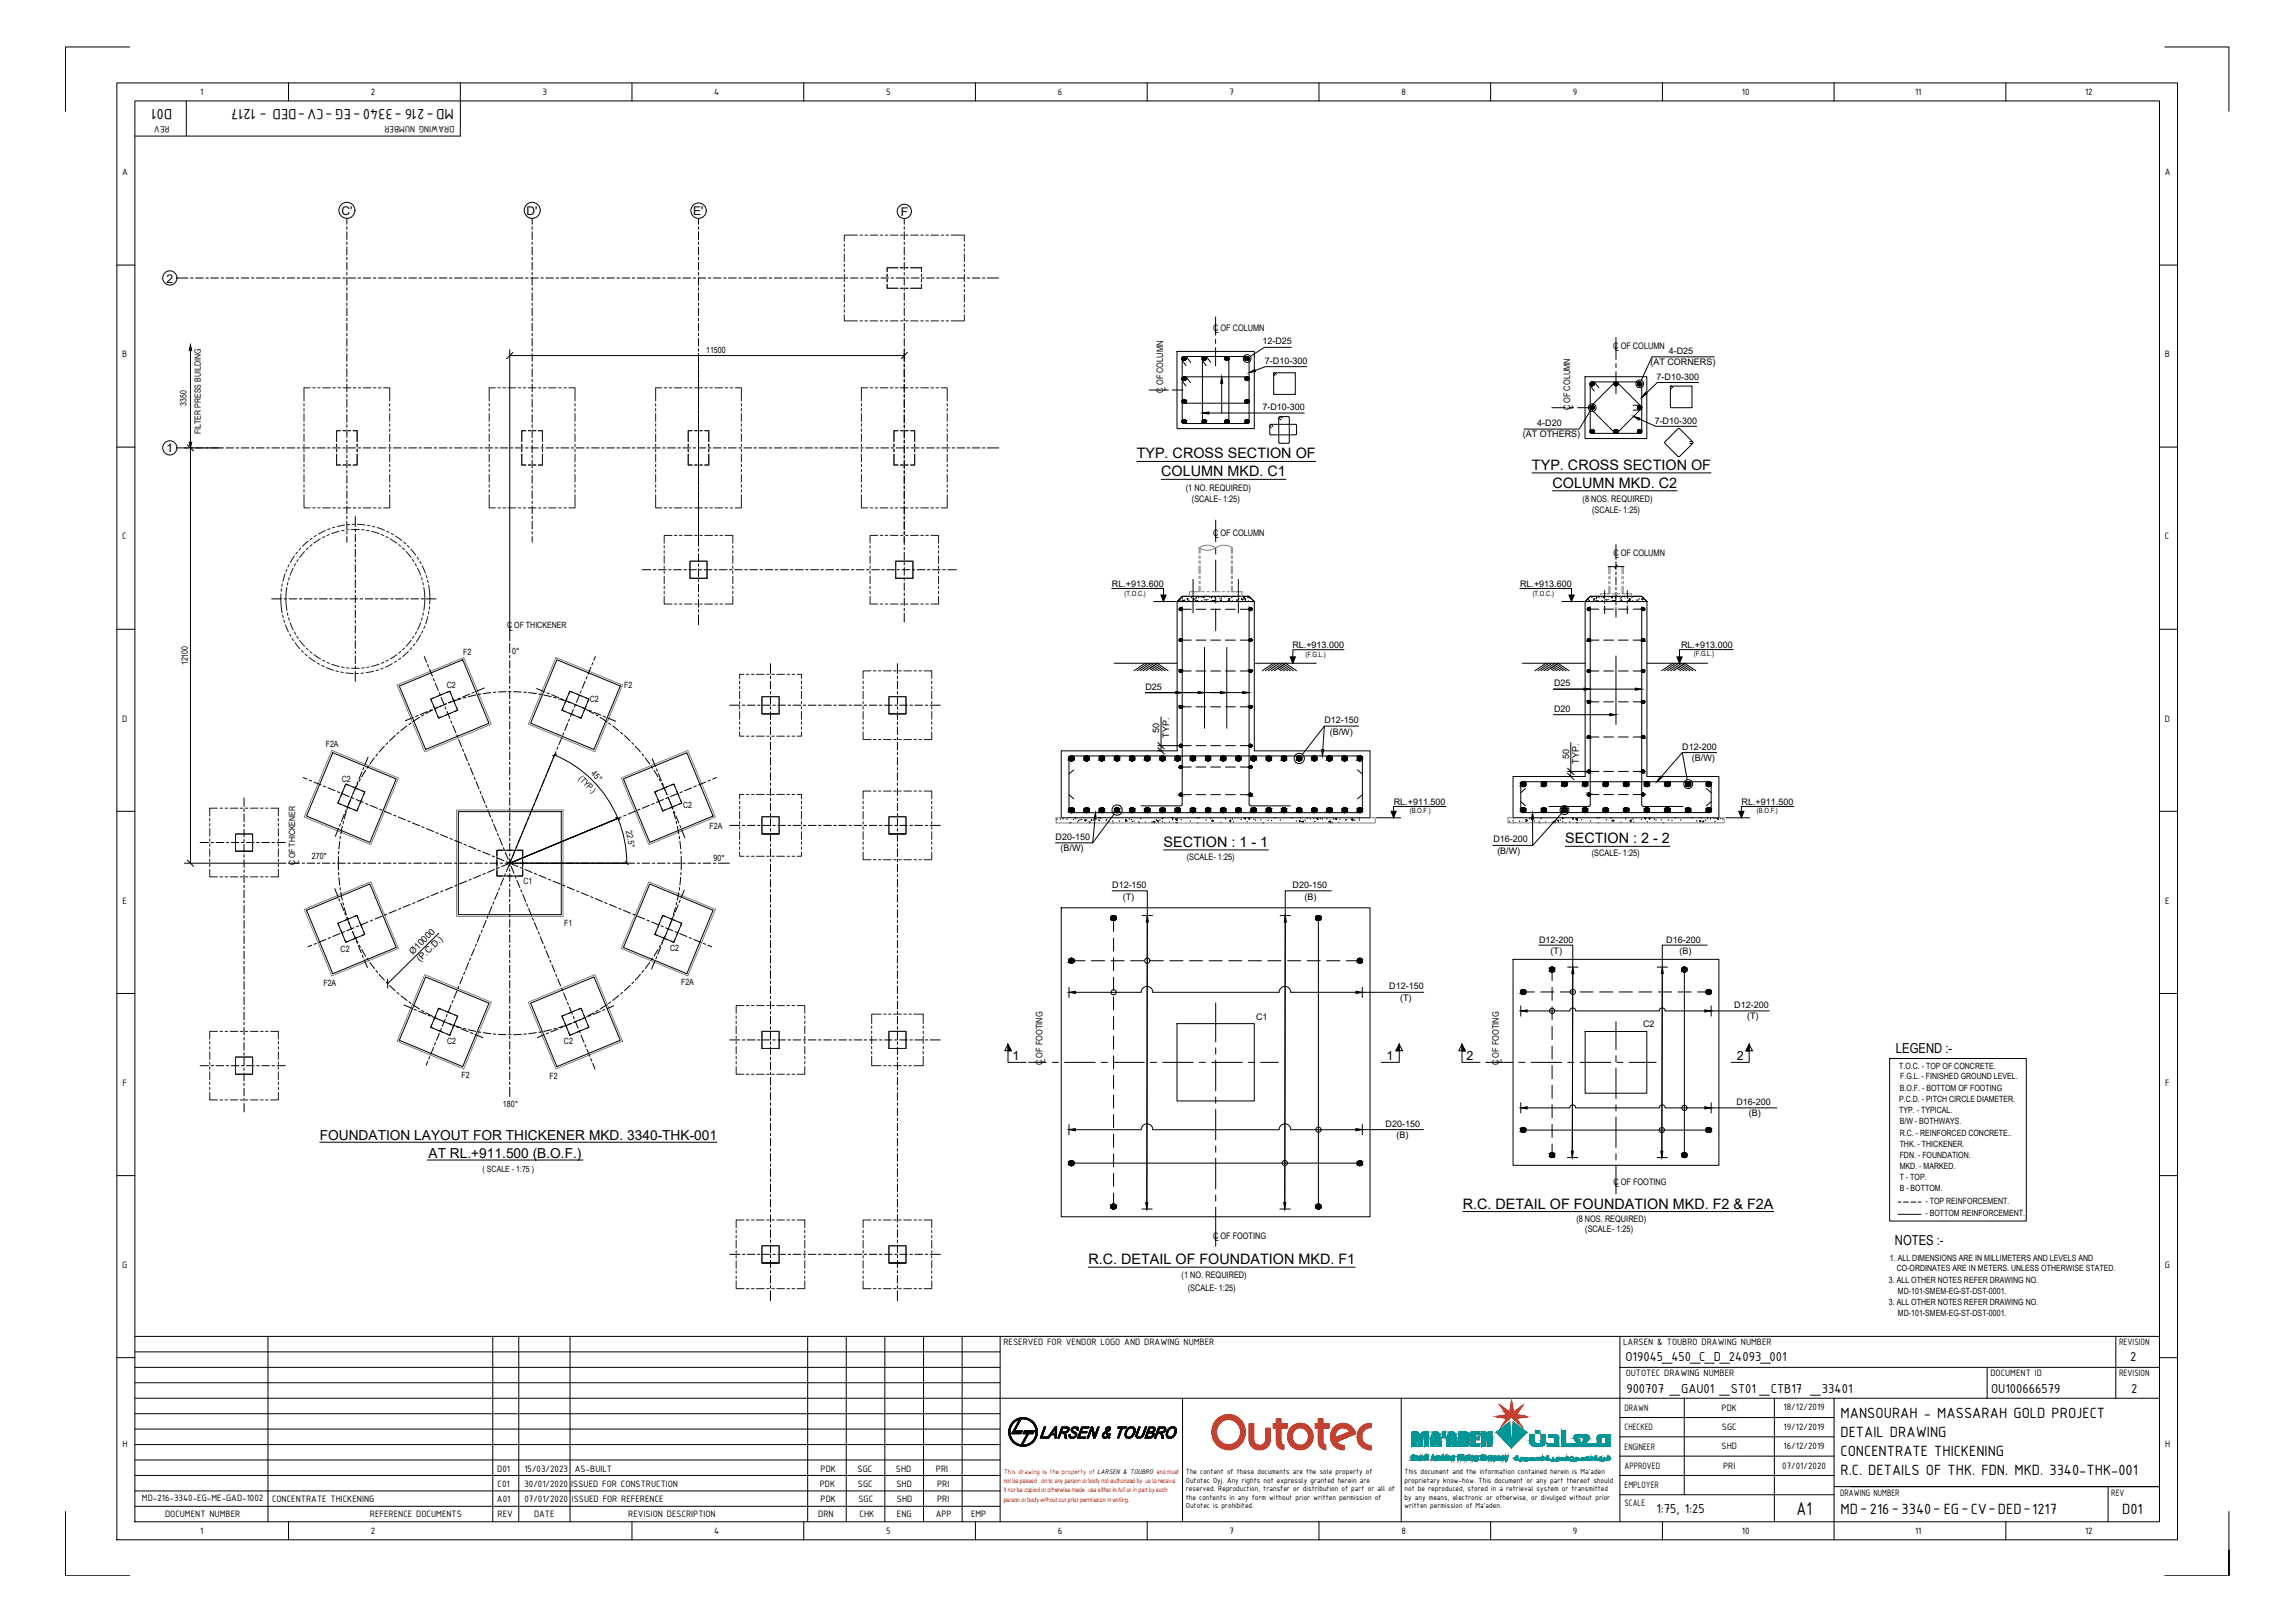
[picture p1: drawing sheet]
<svg xmlns="http://www.w3.org/2000/svg" width="841mm" height="594mm" viewBox="0 0 841 594" stroke-linecap="round" stroke-linejoin="round" font-family="sans-serif">
<defs><g id="words">
<text font-size="7.3" x="658.4" y="554.8">A1</text>
<g font-size="5.9">
<text x="63.1" y="39.8" transform="rotate(-180 63.1 39.8)">D01</text>
<text x="166.3" y="39.8" transform="rotate(-180 166.3 39.8)">MD-216 -3340- EG-CV-DED - 1217</text>
<text x="674.5" y="519.2">MANSOURAH - MASSARAH GOLD PROJECT</text>
<text x="674.5" y="526.3">DETAIL DRAWING</text>
<text x="674.5" y="533.3">CONCENTRATE THICKENING</text>
<text x="674.5" y="540.4">R.C. DETAILS OF THK. FDN. MKD. 3340-THK-001</text>
<text x="674.5" y="554.5">MD-216- 3340- EG-CV-DED-1217</text>
<text x="777.7" y="554.5">D01</text>
</g>
<g font-size="5.3">
<text x="416.5" y="167.9">TYP. CROSS SECTION OF</text>
<text x="561.4" y="172.1">TYP. CROSS SECTION OF</text>
<text x="425.5" y="174.5">COLUMN MKD. C1</text>
<text x="568.9" y="178.6">COLUMN MKD. C2</text>
<text x="426.4" y="310.2">SECTION : 1 - 1</text>
<text x="573.6" y="308.9">SECTION : 2 - 2</text>
<text x="536.1" y="442.7">R.C. DETAIL OF FOUNDATION MKD. F2 &amp; F2A</text>
<text x="398.9" y="463">R.C. DETAIL OF FOUNDATION MKD. F1</text>
</g>
<g font-size="5.1">
<text x="595.7" y="498.4">O19045_450_C_D_24093_001</text>
<text x="780.7" y="498.4">2</text>
<text x="596" y="510.2">900707 _GAU01 _ST01 _CTB17 _33401</text>
<text x="729.6" y="510.2">OU100666579</text>
<text x="781" y="510.2">2</text>
<text x="607.1" y="554.1">1:75, 1:25</text>
</g>
<g font-size="5">
<text x="694.8" y="385.8">LEGEND :-</text>
<text x="117.2" y="417.6">FOUNDATION LAYOUT FOR THICKENER MKD. 3340-THK-001</text>
<text x="157" y="424.3">AT RL.+911.500 (B.O.F.)</text>
<text x="694.4" y="456">NOTES :-</text>
</g>
<g font-size="4.6">
<text x="371" y="388.1">1</text>
<text x="508.2" y="388.1">1</text>
<text x="537.4" y="388.2">2</text>
<text x="636.4" y="388.2">2</text>
</g>
<g font-size="4.4">
<text x="125.1" y="78.7">C'</text>
<text x="193" y="78.7">D'</text>
<text x="254.1" y="78.8">E'</text>
<text x="330.1" y="79.1">F</text>
<text x="61" y="103.5">2</text>
<text x="61" y="165.7">1</text>
</g>
<g font-size="3.7">
<text x="73.4" y="34.8">1</text>
<text x="135.9" y="34.8">2</text>
<text x="198.8" y="34.7">3</text>
<text x="261.7" y="34.8">4</text>
<text x="324.7" y="34.7">5</text>
<text x="387.7" y="34.8">6</text>
<text x="450.6" y="34.8">7</text>
<text x="513.5" y="34.8">8</text>
<text x="576.4" y="34.7">9</text>
<text x="638.3" y="34.8">10</text>
<text x="701.8" y="34.8">11</text>
<text x="764.1" y="34.8">12</text>
<text x="62.1" y="46.3" transform="rotate(-180 62.1 46.3)">REV</text>
<text x="166.5" y="46.3" transform="rotate(-180 166.5 46.3)">DRAWING NUMBER</text>
<text x="44.7" y="64.2">A</text>
<text x="793.3" y="64.2">A</text>
<text x="44.8" y="130.9">B</text>
<text x="793.4" y="130.9">B</text>
<text x="44.8" y="197.6">C</text>
<text x="793.4" y="197.6">C</text>
<text x="44.7" y="264.3">D</text>
<text x="793.3" y="264.3">D</text>
<text x="44.9" y="331">E</text>
<text x="793.4" y="331">E</text>
<text x="44.9" y="397.7">F</text>
<text x="793.5" y="397.7">F</text>
<text x="44.8" y="464.4">G</text>
<text x="793.4" y="464.4">G</text>
<text x="367.7" y="492.8">RESERVED FOR VENDOR LOGO AND DRAWING NUMBER</text>
<text x="594.8" y="492.8">LARSEN &amp; TOUBRO DRAWING NUMBER</text>
<text x="776.5" y="492.8">REVISION</text>
<text x="595.7" y="504.1">OUTOTEC DRAWING NUMBER</text>
<text x="729.4" y="504.1">DOCUMENT ID</text>
<text x="776.5" y="504.1">REVISION</text>
<text x="595.3" y="516.8">DRAWN</text>
<text x="630.9" y="516.7">PDK</text>
<text x="653.6" y="516.4">18/12/2019</text>
<text x="595.3" y="523.9">CHECKED</text>
<text x="631" y="523.8">SGC</text>
<text x="653.6" y="523.7">19/12/2019</text>
<text x="44.9" y="530.1">H</text>
<text x="595.3" y="531">ENGINEER</text>
<text x="630.9" y="530.8">SHD</text>
<text x="653.6" y="530.7">16/12/2019</text>
<text x="793.4" y="530.1">H</text>
<text x="182.2" y="539">D01</text>
<text x="192.2" y="539">15/03/2023</text>
<text x="210.6" y="539">AS-BUILT</text>
<text x="300.7" y="539">PDK</text>
<text x="314.3" y="539">SGC</text>
<text x="328.3" y="539">SHD</text>
<text x="343" y="539">PRI</text>
<text x="595.3" y="538">APPROVED</text>
<text x="631.5" y="538.1">PRI</text>
<text x="653.1" y="537.9">07/01/2020</text>
<text x="182.3" y="544.6">C01</text>
<text x="192.2" y="544.6">30/01/2020</text>
<text x="209.4" y="544.6">ISSUED FOR CONSTRUCTION</text>
<text x="300.4" y="544.6">PDK</text>
<text x="314.4" y="544.6">SGC</text>
<text x="328.5" y="544.6">SHD</text>
<text x="343.4" y="544.6">PRI</text>
<text x="595.3" y="545.1">EMPLOYER</text>
<text x="52" y="549.8">MD-216-3340-EG-ME-GAD-1002</text>
<text x="99.7" y="550">CONCENTRATE THICKENING</text>
<text x="182.1" y="550.3">A01</text>
<text x="192.2" y="550.3">07/01/2020</text>
<text x="209.5" y="550.3">ISSUED FOR REFERENCE</text>
<text x="300.7" y="550.3">PDK</text>
<text x="314.6" y="550.3">SGC</text>
<text x="328.7" y="550.3">SHD</text>
<text x="343.4" y="550.3">PRI</text>
<text x="595.3" y="551.6">SCALE</text>
<text x="674.3" y="548">DRAWING NUMBER</text>
<text x="773.7" y="548">REV</text>
<text x="60.5" y="555.7">DOCUMENT NUMBER</text>
<text x="135.6" y="555.7">REFERENCE DOCUMENTS</text>
<text x="182.4" y="555.7">REV</text>
<text x="195.7" y="555.7">DATE</text>
<text x="230.2" y="555.7">REVISION DESCRIPTION</text>
<text x="299.9" y="555.7">DRN</text>
<text x="315" y="555.7">CHK</text>
<text x="328.7" y="555.7">ENG</text>
<text x="342.9" y="555.7">APP</text>
<text x="355.8" y="555.7">EMP</text>
<text x="73.4" y="561.7">1</text>
<text x="135.9" y="561.8">2</text>
<text x="261.7" y="561.7">4</text>
<text x="324.7" y="561.7">5</text>
<text x="387.7" y="561.8">6</text>
<text x="450.6" y="561.7">7</text>
<text x="513.5" y="561.7">8</text>
<text x="576.4" y="561.9">9</text>
<text x="638.3" y="561.7">10</text>
<text x="701.8" y="561.7">11</text>
<text x="764.1" y="561.8">12</text>
</g>
<g font-size="3.3">
<text x="444.5" y="121.1">C OF COLUMN</text>
<text x="445.2" y="122">L</text>
<text x="462.6" y="126.1">12-D25</text>
<text x="591.2" y="127.7">C OF COLUMN</text>
<text x="591.8" y="128.6">L</text>
<text x="611.5" y="129.7">4-D25</text>
<text x="463.5" y="133.3">7-D10-300</text>
<text x="604.8" y="133.7">(AT CORNERS)</text>
<text x="426.2" y="143.8" transform="rotate(-90 426.2 143.8)">C OF COLUMN</text>
<text x="427.1" y="143.1" transform="rotate(-90 427.1 143.1)">L</text>
<text x="607.1" y="139.1">7-D10-300</text>
<text x="576.4" y="149.6" transform="rotate(-90 576.4 149.6)">L</text>
<text x="462.6" y="150.3">7-D10-300</text>
<text x="575.4" y="150.3" transform="rotate(-90 575.4 150.3)">C OF COLUMN</text>
<text x="606.4" y="155.2">7-D10-300</text>
<text x="558" y="160.2">(AT OTHERS)</text>
<text x="563.4" y="156.2">4-D20</text>
<text x="434.5" y="179.8">(1 NO. REQUIRED)</text>
<text x="436.8" y="183.8">(SCALE- 1:25)</text>
<text x="580" y="183.8">(8 NOS. REQUIRED)</text>
<text x="583.4" y="187.8">(SCALE- 1:25)</text>
<text x="444.5" y="196.2">C OF COLUMN</text>
<text x="445.2" y="197.1">L</text>
<text x="591.3" y="203.6">C OF COLUMN</text>
<text x="591.9" y="204.5">L</text>
<text x="407.5" y="214.9">RL.+913.600</text>
<text x="557.1" y="214.9">RL.+913.600</text>
<text x="473.6" y="237.3">RL.+913.000</text>
<text x="616" y="237.5">RL.+913.000</text>
<text x="569.5" y="251.4">D25</text>
<text x="419.7" y="252.7">D25</text>
<text x="569.5" y="260.8">D20</text>
<text x="424.8" y="268.5" transform="rotate(-90 424.8 268.5)">50</text>
<text x="485.3" y="265">D12-150</text>
<text x="487.3" y="269">(B/W)</text>
<text x="428.4" y="270.3" transform="rotate(-90 428.4 270.3)">TYP.</text>
<text x="616.5" y="274.6">D12-200</text>
<text x="575" y="277.9" transform="rotate(-90 575 277.9)">50</text>
<text x="578.6" y="279.7" transform="rotate(-90 578.6 279.7)">TYP.</text>
<text x="620" y="278.7">(B/W)</text>
<text x="510.8" y="294.7">RL.+911.500</text>
<text x="638.2" y="294.7">RL.+911.500</text>
<text x="386.8" y="307.5">D20-150</text>
<text x="388.6" y="311.8">(B/W)</text>
<text x="547.3" y="308.5">D16-200</text>
<text x="434.9" y="314.9">(SCALE- 1:25)</text>
<text x="548.7" y="312.8">(B/W)</text>
<text x="583.3" y="313.4">(SCALE- 1:25)</text>
<text x="407.6" y="325.3">D12-150</text>
<text x="411.5" y="329.5">(T)</text>
<text x="473.7" y="325.3">D20-150</text>
<text x="478.1" y="329.5">(B)</text>
<text x="564" y="345.3">D12-200</text>
<text x="610.6" y="345.3">D16-200</text>
<text x="151.3" y="349.6" transform="rotate(-45 151.3 349.6)">Ø10000</text>
<text x="154" y="352.5" transform="rotate(-45 154 352.5)">(P.C.D.)</text>
<text x="568.2" y="349.3">(T)</text>
<text x="615.5" y="349.3">(B)</text>
<text x="509.1" y="362.3">D12-150</text>
<text x="513.1" y="366.5">(T)</text>
<text x="635.5" y="369.2">D12-200</text>
<text x="460.3" y="373.5">C1</text>
<text x="602.1" y="376">C2</text>
<text x="640.2" y="373.3">(T)</text>
<text x="383" y="389.4" transform="rotate(-90 383 389.4)">L</text>
<text x="550.2" y="389.4" transform="rotate(-90 550.2 389.4)">L</text>
<text x="382" y="390" transform="rotate(-90 382 390)">C OF FOOTING</text>
<text x="549.3" y="390" transform="rotate(-90 549.3 390)">C OF FOOTING</text>
<text x="636.3" y="404.7">D16-200</text>
<text x="507.8" y="412.6">D20-150</text>
<text x="640.9" y="408.9">(B)</text>
<text x="511.8" y="416.9">(B)</text>
<text x="591.3" y="433.9">C OF FOOTING</text>
<text x="591.9" y="434.9">L</text>
<text x="577.7" y="447.4">(8 NOS. REQUIRED)</text>
<text x="444.5" y="453.7">C OF FOOTING</text>
<text x="445.2" y="454.6">L</text>
<text x="580.9" y="451.2">(SCALE- 1:25)</text>
<text x="433" y="468.3">(1 NO. REQUIRED)</text>
<text x="435.3" y="472.7">(SCALE- 1:25)</text>
</g>
<g font-size="3.1">
<text x="258.8" y="129.1">11500</text>
<text x="68.3" y="148.6" transform="rotate(-90 68.3 148.6)">3350</text>
<text x="73.6" y="159" transform="rotate(-90 73.6 159)">FILTER PRESS BUILDING</text>
<text x="185.9" y="230">C OF THICKENER</text>
<text x="186.6" y="231">L</text>
<text x="169.7" y="239.8">F2</text>
<text x="187.7" y="239.4">0°</text>
<text x="68.8" y="243.7" transform="rotate(-90 68.8 243.7)">12100</text>
<text x="228.8" y="251.8">F2</text>
<text x="163.7" y="252.1">C2</text>
<text x="216.2" y="257.1">C2</text>
<text x="119.4" y="273.6">F2A</text>
<text x="125.3" y="286.3">C2</text>
<text x="211.9" y="285.3" transform="rotate(45 211.9 285.3)">(TYP.)</text>
<text x="216.5" y="283.6" transform="rotate(45 216.5 283.6)">45°</text>
<text x="250.3" y="296.1">C2</text>
<text x="229.4" y="304.5" transform="rotate(79 229.4 304.5)">22.5°</text>
<text x="260" y="303.6">F2A</text>
<text x="108.1" y="317" transform="rotate(-90 108.1 317)">C OF THICKENER</text>
<text x="109.5" y="316.4" transform="rotate(-90 109.5 316.4)">L</text>
<text x="114.3" y="314.7">270°</text>
<text x="261.5" y="315.2">90°</text>
<text x="191.8" y="323.8">C1</text>
<text x="206.7" y="339.3">F1</text>
<text x="124.8" y="348.5">C2</text>
<text x="245.6" y="348.2">C2</text>
<text x="118.5" y="361">F2A</text>
<text x="249.6" y="360.9">F2A</text>
<text x="163.9" y="382.5">C2</text>
<text x="206.7" y="382.4">C2</text>
<text x="169.1" y="394.9">F2</text>
<text x="201.4" y="395.3">F2</text>
<text x="696" y="391.4">T.O.C. - TOP OF CONCRETE.</text>
<text x="696.3" y="395.4">F.G.L. - FINISHED GROUND LEVEL.</text>
<text x="696.2" y="399.6">B.O.F. - BOTTOM OF FOOTING</text>
<text x="184.3" y="405.3">180°</text>
<text x="696" y="403.5">P.C.D. - PITCH CIRCLE DIAMETER.</text>
<text x="696" y="407.6">TYP. - TYPICAL.</text>
<text x="696.2" y="411.7">B/W - BOTHWAYS.</text>
<text x="696.2" y="415.9">R.C. - REINFORCED CONCRETE..</text>
<text x="696.2" y="420">THK. - THICKENER.</text>
<text x="696.2" y="424">FDN. - FOUNDATION.</text>
<text x="176.9" y="429.2">( SCALE - 1:75 )</text>
<text x="696.2" y="428.1">MKD. - MARKED.</text>
<text x="696.2" y="432.2">T - TOP.</text>
<text x="696.2" y="436.4">B - BOTTOM.</text>
<text x="705.6" y="441">- TOP REINFORCEMENT.</text>
<text x="705.6" y="445.5">- BOTTOM REINFORCEMENT.</text>
<text x="692.6" y="461.8">1. ALL DIMENSIONS ARE IN MILLIMETERS AND LEVELS AND</text>
<text x="695.1" y="465.6">CO-ORDINATES ARE IN METERS. UNLESS OTHERWISE STATED.</text>
<text x="692.2" y="469.9">3. ALL OTHER NOTES REFER DRAWING NO.</text>
<text x="695.5" y="473.8">MD-101-SMEM-EG-ST-DST-0001.</text>
<text x="692.2" y="478.1">3. ALL OTHER NOTES REFER DRAWING NO.</text>
<text x="695.5" y="482">MD-101-SMEM-EG-ST-DST-0001.</text>
</g>
<g font-size="2.9">
<text x="434.6" y="539.9">The content of these documents are the sole property of</text>
<text x="514.7" y="539.9">This document and the information contained herein is Ma'aden</text>
<text x="434.6" y="543.1">Outotec Oyj. Any rights not expressly granted herein are</text>
<text x="514.7" y="543.1">proprietary know-how. This document or any part thereof should</text>
<text x="434.6" y="546.2">reserved. Reproduction, transfer or distribution of part or all of</text>
<text x="434.6" y="549.4">the contents in any form without prior written permission of</text>
<text x="514.7" y="546.2">not be reproduced, stored in a retrieval system or transmitted</text>
<text x="514.7" y="549.4">by any means, electronic or otherwise, or divulged without prior</text>
<text x="434.6" y="552.5">Outotec is prohibited.</text>
<text x="514.7" y="552.5">written permission of Ma'aden.</text>
</g>
<g font-size="2.6">
<text x="412.1" y="218.1">(T.O.C.)</text>
<text x="561.7" y="218.3">(T.O.C.)</text>
<text x="478.4" y="240.7">(F.G.L.)</text>
<text x="620.7" y="240.3">(F.G.L.)</text>
<text x="516.6" y="297.9">(B.O.F.)</text>
<text x="643.8" y="297.9">(B.O.F.)</text>
</g>
<text font-size="2.6" fill="#f00" x="367.9" y="539.7">This drawing is the property of LARSEN &amp; TOUBRO and must</text>
<g font-size="2.4" fill="#f00">
<text x="367.8" y="543.2">not be passed on to any person or body not authorized by us to receive</text>
<text x="367.8" y="546.5">it nor be copied or otherwise made use either in full or in part by such</text>
<text x="367.8" y="550">person or body without our prior permission in writing.</text>
</g>
</g></defs>
<!-- layer: CI-DIM -->
<g fill="none" stroke="#000" stroke-width=".37">
<path d="M478.9 134.3h-15.2l-3.8 1.4M443 151.3h35M447.7 140.4v10.9M600.8 153.5l5.9 2.6h15.1M622.4 140.1h-15.1l-4 3.8M419.8 253.7h35.6M569.2 252.4h30.1M424.3 275h1.8M424.3 273.1h7.8M425.5 262.6v12.4M497.8 266h-12.5l-.6 8.5M569.2 261.8h20.7"/>
<path d="M575.6 272v12.4M629.1 275.6h-12.6l-7.8 8.9M401.3 300l-.9 8.7h-13.6M561.6 300l.1 9.6h-14.6M574.4 284.4h1.5M574.4 282.5h7.3M407.6 326.3h12.8l-.1 116.5M418.6 335.3h3.7M469.1 335.3h3.8M487.9 326.3h-16.9l-.2 116.5M160.8 341.8l-18.7 18.5M563.9 346.2h12.5l-.2 77.8"/>
<path d="M574.5 354.2h3.8M607.3 354.2h3.8M625.6 346.2h-16.4l-.2 77.8M391.7 361.6v3.8M394.1 363.4h24.1M418.2 363.4a2.14 2.14 0 0 1 2.1-2.1 2.14 2.14 0 0 1 2.2 2.1h46.2a2.16 2.16 0 0 1 2.1-2.1 2.16 2.16 0 0 1 2.2 2.1h23.9M499.2 361.6v3.8M499.2 363.4h22.5M557.3 368.4v3.8M559.6 370.3h15.7M575.3 370.2a1.08 1.08 0 0 1 1-1 1.08 1.08 0 0 1 1.1 1M577.4 370.3h30.7"/>
<path d="M608.1 370.2a1.08 1.08 0 0 1 1-1 1.08 1.08 0 0 1 1.1 1M610.2 370.3h14.5M627.1 368.4v3.8M627.1 370.3h21.3M692.5 387.7h50.1v59.5h-50.1zM391.7 411.9v3.7M394.1 413.8h24.1M418.2 413.8a2.14 2.14 0 0 1 2.1-2.2 2.14 2.14 0 0 1 2.2 2.2M422.4 413.8h46.3M468.7 413.8a2.14 2.14 0 0 1 2.2-2.2 2.14 2.14 0 0 1 2.1 2.2M473 413.8h23.9M499.2 411.9v3.7"/>
<path d="M499.2 413.7h22.4M557.3 403.9v3.7M559.6 405.8h15.7a1.08 1.08 0 0 1 1-1.1 1.08 1.08 0 0 1 1.1 1.1h30.7a1.08 1.08 0 0 1 1-1.1 1.08 1.08 0 0 1 1.1 1.1h14.5M627.1 405.8h24.1M627.1 403.9v3.7M574.4 424h3.8M607.2 424h3.8M418.5 442.8h3.7M469 442.8h3.8"/>
</g>
<!-- layer: 0 -->
<g fill="none" stroke="#000" stroke-width=".37">
<path d="M127.1 80v2.1M127.1 83.1v.9M127.1 84.9v2.8M127.1 88.7v.8M127.1 90.5v2.8M127.1 94.2v.9M127.1 96.1v2.8M127.1 99.8v.9M195 80v2.1M195 83.1v.9M195 84.9v2.8M195 88.7v.8"/>
<path d="M195 90.5v2.8M195 94.2v.9M195 96.1v2.8M195 99.8v.9M256 80v2.1M256 83.1v.9M256 84.9v2.8M256 88.7v.8M256 90.5v2.8M256 94.2v.9M256 96.1v2.8M256 99.8v.9"/>
<path d="M331.4 80v2.1M331.4 83.1v.9M331.4 84.9v2.8M331.4 88.7v.8M331.4 90.5v2.8M331.4 94.2v.9M331.4 96.1v2.8M331.4 99.8v.9M64.8 101.8h4.1M69.8 101.8h1M71.7 101.8h2.8M75.4 101.8h1"/>
<path d="M77.2 101.8h2.9M81 101.8h.9M82.8 101.8h2.9M86.6 101.8h.9M88.4 101.8h2.8M92.1 101.8h1M94 101.8h2.8M97.7 101.8h1M99.6 101.8h2.8M103.3 101.8h1M105.2 101.8h2.8M108.9 101.8h.9"/>
<path d="M110.7 101.8h2.9M114.5 101.8h.9M116.3 101.8h2.9M120 101.8h1M121.9 101.8h2.8M125.6 101.8h1M127.1 101.7v2.8M127.1 105.4v.9M127.1 107.2v2.8M127.1 111v.9M127.1 112.8v2.8M127.1 116.6v.8"/>
<path d="M127.1 118.4v2.8M127.5 101.8h2.8M131.2 101.8h1M133.1 101.8h2.8M136.8 101.8h.9M138.7 101.8h2.8M142.4 101.8h.9M144.2 101.8h2.9M148 101.8h.9M149.8 101.8h2.8M153.5 101.8h1M155.4 101.8h2.8"/>
<path d="M159.1 101.8h.9M161 101.8h2.8M164.7 101.8h.9M166.6 101.8h2.8M170.3 101.8h.9M172.1 101.8h2.8M175.9 101.8h.9M177.7 101.8h2.8M181.4 101.8h1M183.3 101.8h2.8M187 101.8h.9M188.9 101.8h2.8"/>
<path d="M192.6 101.8h.9M194.5 101.8h2.8M195 101.7v2.8M195 105.4v.9M195 107.2v2.8M195 111v.9M195 112.8v2.8M195 116.6v.8M195 118.4v2.8M198.2 101.8h.9M200.1 101.8h2.7M203.8 101.8h.9"/>
<path d="M205.6 101.8h2.8M209.4 101.8h.9M211.2 101.8h2.8M214.9 101.8h.9M216.8 101.8h2.8M220.5 101.8h.9M222.4 101.8h2.8M226.1 101.8h.9M228 101.8h2.7M231.7 101.8h.9M233.5 101.8h2.8M237.3 101.8h.9"/>
<path d="M239.1 101.8h2.8M242.9 101.8h.8M244.7 101.8h2.8M248.4 101.8h.9M250.3 101.8h2.8M254 101.8h.9M255.8 101.8h2.8M256 101.7v2.8M256 105.4v.9M256 107.2v2.8M256 111v.9M256 112.8v2.8"/>
<path d="M256 116.6v.8M256 118.4v2.8M259.6 101.8h.9M261.4 101.8h2.8M265.2 101.8h.9M267 101.8h2.8M270.7 101.8h.9M272.6 101.8h2.8M276.3 101.8h.9M278.2 101.8h2.8M281.9 101.8h.9M283.7 101.8h2.8"/>
<path d="M287.5 101.8h.9M289.3 101.8h2.8M293.1 101.8h.9M294.9 101.8h2.8M298.6 101.8h1M300.5 101.8h2.8M304.2 101.8h.9M306.1 101.8h2.8M309.8 101.8h.9M311.6 101.8h2.8M315.4 101.8h.9M317.2 101.8h2.8"/>
<path d="M321 101.8h.9M322.8 101.8h2.8M326.5 101.8h1M328.4 101.8h2.8M331.4 101.7v2.8M331.4 105.4v.9M331.4 107.2v2.8M331.4 111v.9M331.4 112.8v2.8M331.4 116.6v.8M331.4 118.4v2.8M332.1 101.8h1"/>
<path d="M334 101.8h2.8M337.7 101.8h.9M339.5 101.8h2.9M343.3 101.8h.9M345.1 101.8h2.8M348.9 101.8h.9M350.7 101.8h2.8M354.4 101.8h1M356.3 101.8h2.8M360 101.8h1M361.9 101.8h4.1M69.8 126.3v189.9"/>
<path d="M127.1 122.1v.9M127.1 124v2.8M127.1 127.7v.9M127.1 129.6v2.7M127.1 133.3v.9M127.1 135.1v2.8M127.1 138.9v.9M186.8 128v106.8M186.8 130.2h144.6M187.9 129.1l-2.2 2.3M195 122.1v.9M195 124v2.8"/>
<path d="M195 127.7v.9M195 129.6v2.7M195 133.3v.9M195 135.1v2.8M195 138.9v.9M256 122.1v.9M256 124v2.8M256 127.7v.9M256 129.5v3.6M256 133.3v1.6M256 135.1v3.6M256 138.9v1.6"/>
<path d="M331.4 122.1v.9M331.4 124v2.8M331.4 127.7v4.9M331.4 133.3v1.1M331.4 135.1v3M331.4 138.9v1.1M332.5 129.1l-2.2 2.3M473.2 127.2h-9.9l-5.1 3.4M628.2 130.7h-22.8l-3.9 8.6M127.1 140.7v2.8M127.1 144.5v.9M127.1 146.3v2.8"/>
<path d="M127.1 150v.9M127.1 151.9v2.8M127.1 155.6v.9M127.1 157.5v2.7M195 140.7v2.8M195 144.5v.9M195 146.3v2.8M195 150v.9M195 151.9v2.8M195 155.6v.9M195 157.5v2.7M256 140.7v3.5"/>
<path d="M256 144.5v1.6M256 146.3v3.5M256 150v1.7M256 151.9v3.5M256 155.6v1.6M256 157.5v3.5M331.4 140.7v3M331.4 144.5v1.1M331.4 146.3v3M331.4 150v1.1M331.4 151.9v3M331.4 155.6v1.1"/>
<path d="M331.4 157.5v3M582.7 150.5l-4 6.7h-20.3M64.8 164.1h17.1M68.7 162.9l2.2 2.3M82.8 164.1h2.9M86.6 164.1h.9M88.4 164.1h2.8M92.1 164.1h1M94 164.1h2.8M97.7 164.1h1M99.6 164.1h2.8M103.3 164.1h1"/>
<path d="M105.2 164.1h2.8M108.9 164.1h.9M110.7 164.1h2.9M114.5 164.1h.9M116.3 164.1h2.9M120 164.1h1M121.9 164.1h2.8M125.6 164.1h1M127.1 161.2v.9M127.1 163v2.8M127.1 166.8v.9M127.1 168.6v2.8"/>
<path d="M127.1 172.4v.9M127.1 174.2v2.8M127.1 177.9v.9M127.1 179.8v2.8M127.5 164.1h2.8M131.2 164.1h1M133.1 164.1h2.8M136.8 164.1h.9M138.7 164.1h2.8M142.4 164.1h.9M144.2 164.1h2.9M148 164.1h.9"/>
<path d="M149.8 164.1h2.8M153.5 164.1h1M155.4 164.1h2.8M159.1 164.1h.9M161 164.1h2.8M164.7 164.1h.9M166.6 164.1h2.8M170.3 164.1h.9M172.1 164.1h2.8M175.9 164.1h.9M177.7 164.1h2.8M181.4 164.1h1"/>
<path d="M183.3 164.1h2.8M187 164.1h.9M188.9 164.1h2.8M192.6 164.1h.9M194.5 164.1h2.8M195 161.2v.9M195 163v2.8M195 166.8v.9M195 168.6v2.8M195 172.4v.9M195 174.2v2.8M195 177.9v.9"/>
<path d="M195 179.8v2.8M198.2 164.1h.9M200.1 164.1h2.7M203.8 164.1h.9M205.6 164.1h2.8M209.4 164.1h.9M211.2 164.1h2.8M214.9 164.1h.9M216.8 164.1h2.8M220.5 164.1h.9M222.4 164.1h2.8M226.1 164.1h.9"/>
<path d="M228 164.1h2.7M231.7 164.1h.9M233.5 164.1h2.8M237.3 164.1h.9M239.1 164.1h2.8M242.9 164.1h.8M244.7 164.1h2.8M248.4 164.1h.9M250.3 164.1h2.8M254 164.1h.9M255.8 164.1h2.8M256 161.2v1.6"/>
<path d="M256 163v3.6M256 166.8v1.6M256 168.6v3.5M256 172.4v1.6M256 174.2v3.5M256 177.9v1.6M256 179.8v3.5M259.6 164.1h.9M261.4 164.1h2.8M265.2 164.1h.9M267 164.1h2.8M270.7 164.1h.9"/>
<path d="M272.6 164.1h2.8M276.3 164.1h.9M278.2 164.1h2.8M281.9 164.1h.9M283.7 164.1h2.8M287.5 164.1h.9M289.3 164.1h2.8M293.1 164.1h.9M294.9 164.1h2.8M298.6 164.1h1M300.5 164.1h2.8M304.2 164.1h.9"/>
<path d="M306.1 164.1h2.8M309.8 164.1h.9M311.6 164.1h2.8M315.4 164.1h.9M317.2 164.1h2.8M321 164.1h.9M322.8 164.1h2.8M326.5 164.1h1M328.4 164.1h2.8M331.4 161.2v1.1M331.4 163v3M331.4 166.8v1.1"/>
<path d="M331.4 168.6v3M331.4 172.4v1.1M331.4 174.2v3M331.4 177.9v1.1M331.4 179.8v3M332.1 164.1h1M334 164.1h2.8M337.7 164.1h.9M339.5 164.1h2.9M343.3 164.1h.9M345.1 164.1h2.8M348.9 164.1h.9"/>
<path d="M350.7 164.1h2.8M354.4 164.1h1M356.3 164.1h2.8M360 164.1h1M361.9 164.1h4.1M416.5 169h65.7M425.5 175.6h45.7M561.4 173.2h65.6M568.9 179.8h45.7M127.1 183.5v.9M127.1 185.3v2.8M127.1 189.1v.9"/>
<path d="M127.1 190.9v2.8M127.1 194.7v.9M127.1 196.5v2.1M130.2 189.2v3.6M130.2 193.8v.9M130.2 195.6v2.8M130.2 199.4v.9M195 183.5v.9M195 185.3v2.8M195 189.1v.9M195 190.9v2.8M195 194.7v.9"/>
<path d="M195 196.5v2.1M256 183.5v1.6M256 185.3v3.6M256 189.1v1.6M256 190.9v3.6M256 194.7v1.6M256 196.5v3.5M331.4 183.5v1.1M331.4 185.3v3.1M331.4 189.1v1.1M331.4 190.9v3M331.4 194.7v1.1"/>
<path d="M331.4 196.5v3M592.2 199.4v3.6M99.6 219.3h3.6M104.1 219.3h.9M105.9 219.3h2.8M109.7 219.3h.9M111.5 219.3h2.8M115.3 219.3h.8M117.1 219.3h2.8M120.8 219.3h.9M122.7 219.3h2.8M126.4 219.3h.9"/>
<path d="M128.3 219.3h2.7M130.2 201.2v2.8M130.2 204.9v1M130.2 206.8v2.8M130.2 210.5v1M130.2 212.4v2.8M130.2 216.1v.9M130.2 217.9v2.9M132 219.3h.9M133.8 219.3h2.8M137.6 219.3h.9M139.4 219.3h2.8"/>
<path d="M143.2 219.3h.9M145 219.3h2.8M148.7 219.3h.9M150.6 219.3h2.8M154.3 219.3h.9M156.2 219.3h3.6M235.4 208.7h3.1M239.4 208.7h1M241.3 208.7h2.8M245 208.7h.9M246.9 208.7h2.8M250.6 208.7h.9"/>
<path d="M252.5 208.7h2.8M256 200.9v1M256 202.8v2.8M256 206.5v.9M256 208.4v2.8M256 212.1v.9M256 214v2.8M256 217.7v.9M256 219.6v2.7M256.2 208.7h.9M258 208.7h2.8M261.8 208.7h.9"/>
<path d="M263.6 208.7h2.8M267.3 208.7h1M269.2 208.7h2.8M272.9 208.7h.9M274.8 208.7h2.8M278.5 208.7h.9M280.4 208.7h2.8M284.1 208.7h.9M285.9 208.7h2.8M289.7 208.7h.9M291.5 208.7h2.8M295.3 208.7h.8"/>
<path d="M297.1 208.7h2.8M300.8 208.7h.9M302.7 208.7h2.8M306.4 208.7h.9M308.3 208.7h2.8M312 208.7h.9M313.8 208.7h2.8M317.6 208.7h.9M319.4 208.7h2.8M323.2 208.7h.9M325 208.7h2.8M328.7 208.7h.9"/>
<path d="M330.6 208.7h2.8M331.4 200.5v.9M331.4 202.3v2.8M331.4 206v.9M331.4 207.9v2.8M331.4 211.6v.9M331.4 213.5v2.8M331.4 217.2v.9M331.4 219v2.8M334.3 208.7h.9M336.2 208.7h2.7M339.9 208.7h.9"/>
<path d="M341.7 208.7h2.8M345.5 208.7h.9M347.3 208.7h3.2M407.4 215.5h19v4.8M433.2 218.4h24.5l1.9 1.9h-28.2zM435 219.2l.3 .1-.2 .2zM437.2 212.2v12.3M437.3 219.4l.3-.1-.1 .3zM440.9 218.8l.3-.1-.1 .3zM443.9 218.7l.2 .1-.1 .2zM444.7 219.9h.5l-.1 .4zM447.3 219.8l.3 .1-.2 .2z"/>
<path d="M450.2 219.3h.5l-.1 .4zM452.9 218.4v.1M453.8 212.2v12.3M455 219.5h.3v.3zM455.7 218.7l.4-.1-.1 .4zM456.2 219.3l.3 .1-.2 .2zM557 215.5h18.9v4.8M581.9 219.3l-.1 .1M582.7 218.4h18.9l1.9 1.9h-22.6zM584 219.4l.3-.1-.1 .3zM587.6 218.8l.3-.1v.3zM588 216.3v2.8"/>
<path d="M590.6 218.7l.3 .1-.2 .2zM591.4 219.9h.5l-.1 .4zM592.2 203.9v1M592.2 205.8v2.8M592.2 209.5v1M592.2 211.4v2.8M592.2 215.1v.9M592.2 217v2.8M594 219.8l.3 .1-.1 .2zM596.3 216.3v2.8M596.9 219.3h.5l-.1 .4zM599.6 218.4v.1"/>
<path d="M601.7 219.5h.3v.2zM130.2 221.7v.9M130.2 223.5v2.8M130.2 227.3v.9M130.2 229.1v2.8M130.2 232.8v1M130.2 234.7v2.8M130.2 238.4v1M186.8 235.7v3.5M256 223.3v.9M256 225.1v3.6M331.4 222.8v.9"/>
<path d="M331.4 224.6v3.1M422.8 220.3h8M431.4 220.3h28.2M433.6 220.1l.3-.1v.3zM451.5 220.3l.2-.2v.2M492.5 238h-18.7v4.9M572.4 220.3h7.9M588 220.1v.9M588 221.9v2.9M592.2 220.7v.9M592.2 222.5v3.6M596.3 220.1v.9"/>
<path d="M596.3 221.9v2.9M598.2 220.3l-.1-.1 .3-.1v.2M635.1 237.9h-19.6v5M130.2 240.3v2.8M130.2 244v.9M130.2 245.8v3.7M146.3 251.3l23.3-9.6 9.6 23.2-23.2 9.6zM155.5 240.5l.8 2M156.7 243.4l.3 .9M157.4 245.1l1.1 2.6M157.8 256l7-2.8 2.9 6.9-7 2.9zM158.3 259.9l-.8 .4"/>
<path d="M158.8 255.7l-1 .3 .4 1M158.8 248.6l.4 .8M158.9 258.7l.7 1.7M159.5 250.3l1.1 2.6M160.2 259.2l-.8 .4M161 253.7l.3 .9M161.7 255.4l1.1 2.6M161.7 258.5l-2.5 1.1M162.2 254.2l-1.7 .7M163.1 258.9l.3 .8M163.5 257.8l-.9 .4M163.6 257.7l-2.5 1.1"/>
<path d="M163.9 253.5l.9-.3 .4 .9M165.4 257.1l-.9 .3M165.9 255.8l.7 1.7M166.9 256.4l-2.6 1M167.3 259.2l.4 .9M168.6 255.7l-.8 .3M168.9 255.9l-2.6 .9M170.7 255.4l-.9 .3M172.1 254.2l-2.6 1.1M173.8 253.5l-.9 .4M174.4 254.6l-2.8 .6M176.2 254.2l-1 .2"/>
<path d="M177.5 252l-2.8 1.2M179.9 253.7l-2.8 .4M181.7 253.5l-.9 .1M185.4 253.3l-2.8 .2M186.3 253.3h1M186.8 240.1v.9M186.8 241.9v2.8M186.8 245.7v.9M186.8 247.5v2.8M186.8 251.3v.9M186.8 253.1v2.8M186.8 256.8v.9"/>
<path d="M186.8 258.7v2.8M188.2 253.3l2.8 .2M191.9 253.5l1 .1M193.7 253.7l2.8 .4M196.7 252.2l2.8 1.2M197.5 254.2l.9 .2M199.3 254.6l2.7 .6M200.4 253.8l.9 .3M202.1 254.4l2.6 1.1M202.9 255.4l.9 .3M204.1 241.7l23.2 9.6-9.6 23.2-23.2-9.6zM204.7 255.9l2.7 .9"/>
<path d="M205.6 255.9l.8 .4M206.3 259.2l-.4 .9 1 .4M207.3 256.6l2.6 1.1M207.8 255.8l-.8 1.7M208.2 257.1l.9 .3M208.8 253.2l7 2.8-2.9 7-7-2.9zM209.7 253.5l-.9-.3-.4 .9M210 257.7l2.5 1.1M210.1 259.9l-1 2.5M210.7 258l.9 .4M210.8 258.1l-.3 .9M211.5 254.2l1.7 .7"/>
<path d="M212.3 254.7l-1.1 2.6M212.4 258.7l2.6 1.1M213 253l-.4 .8M213.4 259.2l.8 .4M214.4 249.5l-1.1 2.6M214.7 258.7l-.7 1.7M214.9 255.7l.9 .3-.4 1M215.1 247.8l-.3 .9M216.6 244.4l-1.1 2.6M217.3 242.7l-.4 .8M218.2 240.5l-.6 1.3M267.4 258.3h3.7"/>
<path d="M272.1 258.3h.9M273.9 258.3h2.8M277.7 258.3h.8M279.5 258.3h2.8M282.3 243.1v3.7M282.3 247.7v.9M282.3 249.5v2.8M282.3 253.3v.9M282.3 255.1v2.8M282.3 258.8v1M283.2 258.3h.9M285.1 258.3h2.8"/>
<path d="M288.8 258.3h.9M290.6 258.3h2.8M294.4 258.3h.9M296.2 258.3h2.8M300 258.3h.9M301.8 258.3h2.8M305.5 258.3h1M307.4 258.3h2.8M311.1 258.3h.9M313 258.3h2.8M316.7 258.3h.9M318.5 258.3h2.8"/>
<path d="M322.3 258.3h.9M324.1 258.3h2.8M327.9 258.3h.9M328.9 243.1v3.7M328.9 247.7v.9M328.9 249.5v2.8M328.9 253.3v.9M328.9 255.1v2.8M328.9 258.8v1M329.7 258.3h2.8M333.4 258.3h1M335.3 258.3h2.8"/>
<path d="M339 258.3h.9M340.9 258.3h3.7M408.3 242.9h23.1M419.6 242.9l-4 2.8M420 245.7l4-2.8 4.1 2.8M420.7 242.9l-4 2.8M421.3 244.8l1.3 .9M421.8 244.4l1.9 1.3M421.8 242.9l-4 2.8M422.4 244.1l2.4 1.6M422.9 243.7l3 2M422.9 242.9l-4 2.8"/>
<path d="M423.5 243.3l3.5 2.4M460.1 242.9h22.2M466.6 242.9l-4 2.8M467 245.7l4.1-2.8 4 2.8M467.7 242.9l-4 2.8M468.3 244.8l1.3 .9M468.8 244.4l1.9 1.3M468.8 242.9l-4 2.8M469.4 244.1l2.4 1.6M470 243.7l2.9 2M470 242.9l-4.1 2.8M470.5 243.3l3.5 2.4"/>
<path d="M557.9 242.9h23M566.5 242.9l-4 2.8M566.9 245.7l4-2.8 4.1 2.8M567.6 242.9l-4 2.8M568.2 244.8l1.3 .9M568.7 244.4l1.9 1.3M568.7 242.9l-4 2.8M569.3 244.1l2.4 1.6M569.8 243.7l3 2M569.8 242.9l-4 2.8M570.4 243.3l3.5 2.4M603.5 242.9h22.3"/>
<path d="M613 242.9l-4.1 2.8M613.3 245.7l4.1-2.8 4 2.8M614.1 242.9l-4.1 2.8M614.6 244.8l1.3 .9M615.2 244.4l1.8 1.3M615.2 242.9l-4.1 2.8M615.7 244.1l2.4 1.6M616.3 243.7l2.9 2M616.3 242.9l-4.1 2.8M616.8 243.3l3.5 2.4M121.9 275.7l23.3 9.6-9.7 23.2-23.2-9.6zM134.9 277.4l-1.2 2.8"/>
<path d="M137.2 277.6l-1.7 2.2M138.4 276.2l-.6 .7M140.8 273.4l-1.8 2M142.1 272l-.6 .7M144.8 269.4l-2 2M146.2 268.2l-.7 .6M149.1 265.9l-2.2 1.7M150.6 264.8l-.8 .6M151.5 262.8l-2.9 1.2M153.1 262.1l-.8 .3M153.7 262.7l-2.3 1.6M155.3 261.8l-.8 .5"/>
<path d="M156.6 260.6l-2.6 1.1M158.6 260l-2.5 1.3M160.3 262.1l.4 .9 1-.4M163.8 260.6l1.1 2.6M165.1 261.2l-1.7 .7M165.2 264l.4 .9M165.9 265.7l1.1 2.6M167.4 269.2l.3 .8M167.7 260.1l-.9 .4M168.1 270.9l1 2.6M169.5 274.3l.4 .9M170.2 276l1.1 2.7"/>
<path d="M171.6 279.5l.4 .8M186.8 262.4v.9M186.8 264.3v2.8M186.8 268v.9M186.8 269.8v2.8M186.8 273.6v.9M186.8 275.4v2.8M186.8 279.2v.8M202.3 278.8l-.3 .8M203.2 276.5a42.9 42.9 0 0 1 26.5 39.6l-42.9 .1 39.6-16.5-39.6 16.5zM203.7 275.3l-1 2.6M204 276.2l-1.5 .6"/>
<path d="M204.5 273.6l-.4 .9M205.9 270.1l-1.1 2.7M206.6 268.4l-.4 .9M208 265l-1 2.6M208.6 261.2l1.7 .7M208.7 263.3l-.3 .8M212 262.6l.9 .4M213.3 262.1l-.4 .9M215 260l2.5 1.3M215.9 260.2l.8 .3M217.6 260.9l2.6 1M218.3 261.8l.8 .4"/>
<path d="M219.9 262.7l2.4 1.6M221.1 262.3l.8 .4M222.7 263l2.9 1.2M223 264.8l.8 .5M224.5 265.9l2.2 1.7M227.4 268.2l.7 .6M228.8 269.4l2.1 1.9M231.5 272l.7 .6M232.8 273.3l1.9 2.1M235.3 276.2l.6 .6M236.4 277.6l1.7 2.2M239 277.9l1.2 2.9"/>
<path d="M282.3 260.7v2.8M282.3 264.4v1M282.3 266.2v2.9M282.3 270v.9M282.3 271.8v2.9M282.3 275.6v.9M282.3 277.4v2.8M328.9 260.7v2.8M328.9 264.4v1M328.9 266.2v2.9M328.9 270v.9M328.9 271.8v2.9"/>
<path d="M328.9 275.6v.9M328.9 277.4v2.8M424.3 273.8l2.4 2.4M424.3 272l2.4 2.3M485.3 266l-8 10.3M616.5 275.6l1.8 10M89.4 292.2v3.2M89.4 296.3v.9M89.4 298.1v2.9M111.1 284.8l1.4 .5M113.4 285.7l.8 .4M115 286.4l2.6 1.1"/>
<path d="M118.5 287.8l.9 .4M120.2 288.6l2.6 1M123.6 290l.9 .3M124.2 293.2l-.4 .9 .9 .4M125.4 290.7l2.6 1.1M125.6 289.8l-.7 1.7M126.2 298.3l-1.1 2.6M126.4 295.2l1.8 .7M126.7 287.2l7 2.8-2.9 7-7-2.9zM126.9 297.2l-.8 2.7M126.9 296.6l-.3 .8M127.5 295.5l-.3 .9"/>
<path d="M127.6 287.5l-.9-.3-.4 .9M128.3 293.1l-1.1 2.6M128.8 292l-1 2.6M128.8 292.1l.9 .4M129.1 291.4l-.4 .8M129.4 288.3l1.6 .7M129.5 290.3l-.4 .8M130.5 288l-1.1 2.5M130.5 292.8l2.6 1.1M131.2 296.1l-.4 .9-.9-.4M131.2 286.9l-1.3 2.6M131.2 286.2l-.4 .9"/>
<path d="M132.1 285.3l-.5 .8M132.6 292.7l-.7 1.7M132.6 282.8l-1.1 2.6M132.7 289.7l1 .3M133.3 281.1l-.3 .9M133.7 290l-.4 1M134 282.1l-1.5 2.4M134 294.3l.8 .3M135 280.6l-.5 .8M135.7 295l2.5 1.1M139.1 296.4l.9 .3M140.8 297.1l2.6 1.1"/>
<path d="M144.3 298.5l.8 .4M146 299.2l2.6 1.1M168 297.3h37.7v37.7h-37.7zM172.4 281.2l1 2.6M173.8 284.7l.3 .8M174.5 286.4l1 2.5M175.9 289.8l.4 .9M176.6 291.5l1.1 2.6M178 295l.4 .8M178.8 296.7l1 2.6M186.8 281v2.8M186.8 284.7v.9"/>
<path d="M186.8 286.6v2.8M186.8 290.3v.9M186.8 292.2v2.8M186.8 295.9v.9M186.8 297.7v2.8M193.8 299.4l-.4 .8M195.2 295.9l-1.1 2.6M195.9 294.2l-.3 .9M197.3 290.8l-1.1 2.6M198.1 289.1l-.4 .8M199.5 285.6l-1.1 2.6M200.2 283.9l-.4 .8"/>
<path d="M201.6 280.5l-1.1 2.6M226.4 299.7l-38.7 16.1M227.7 299.2l-2.6 1.1M228.5 285.3l23.2-9.6 9.6 23.2-23.2 9.6zM229.4 298.5l-.9 .4M232.8 297.1l-2.6 1.1M234.5 296.4l-.8 .3M238 295l-2.6 1.1M238.6 280.6l.5 .8M239.7 282.1l1.4 2.4M239.7 294.3l-.9 .3M240 290l6.9-2.8 2.9 6.9-6.9 2.9z"/>
<path d="M240.6 281.6l.3 .9M240.9 289.7l-.9 .3 .4 1M241.1 292.7l.7 1.7M241.3 283.4l1 2.5M241.6 285.3l.4 .8M242.5 286.9l1.2 2.5M242.5 296.1l.4 .9M242.7 286.8l.4 .8M243.1 292.8l-2.6 1.1M243.4 288.5l1.1 2.6M243.8 296.6l-.9 .4M244.1 290.3l.4 .8"/>
<path d="M244.3 288.3l-1.7 .7M244.8 292.1l-.8 .4M245.2 292.8l-.4-.8 1.1 2.6M245.5 293.6l1.1 2.7M246 287.5l.9-.3 .4 .9M246.2 295.5l.3 .8M246.7 297.2l.9 2.7M247 297.1l.3 .9M247.2 295.2l-1.7 .7M247.7 298.8l1 2.6M248 289.8l.7 1.7M248.3 290.7l-2.6 1.1"/>
<path d="M249.5 293.2l.3 .9-.9 .4M250 290l-.8 .3M253.4 288.6l-2.5 1M255.2 287.8l-.9 .4M258.6 286.4l-2.6 1.1M260.3 285.7l-.9 .4M262.5 284.8l-1.3 .5M282.3 281.1v1M282.3 283v2.8M282.3 286.7v1M282.3 288.6v2.8M282.3 292.3v1"/>
<path d="M282.3 294.2v2.8M282.3 297.9v.9M282.3 299.7v2.9M328.9 281.1v1M328.9 283v2.8M328.9 286.7v1M328.9 288.6v2.8M328.9 292.3v1M328.9 294.2v2.8M328.9 297.9v.9M328.9 299.7v2.9M394 299.5l.1 .3 .2-.3"/>
<path d="M403 299.5h.3M408.2 298.3l-7.8 10.4M425.8 299.5l.1 .4 .2-.4M429.4 299.5l.4 .4v-.4M430.8 300l.6-.1v.6zM439.5 299.5h.1M456 299.7l.4-.1v.4zM457.6 299.6l.4 .1-.2 .4zM482.5 299.9l.5-.1v.4zM489.4 299.7l.5 .2-.3 .3zM504.4 299.5h8.9M529.9 295.4h-19.2v4.1"/>
<path d="M572.2 298l-10.5 11.6M572.5 299.5l.1 .4 .2-.4M574.4 283.2l2.4 2.4M574.4 281.4l2.4 2.3M576.1 299.5l.4 .4v-.4M577.5 299.9h.6l-.1 .6zM586.2 299.5h.1M602.7 299.6h.4v.4zM604.3 299.6l.4 .1-.2 .4zM629.2 299.8l.5-.1v.5zM632.5 299.5h8.7M657.3 295.4h-19.1v4.1"/>
<path d="M67.6 316.2h37.2M68.7 315l2.2 2.3M73.3 308.6h3.1M77.3 308.6h1M79.1 308.6h2.9M82.9 308.6h.9M84.7 308.6h2.9M88.5 308.6h.9M89.4 301.9v.9M89.4 303.7v2.8M89.4 307.4v1M89.4 309.3v2.8"/>
<path d="M89.4 313v1M89.4 314.9v2.8M89.4 318.6v.9M90.3 308.6h2.8M94.1 308.6h.9M95.9 308.6h2.8M99.6 308.6h1M101.5 308.6h3M105.7 316.2h4.1M110.7 316.2h.9M112.6 316.2h2.8M116.3 316.2h.9"/>
<path d="M118.1 316.2h2.8M121.9 316.2h.9M123.7 316.2h2.8M124 313.7v4.9M124.1 319.5v1M124.1 303.4l-1.2 2.9M124.1 311.8v1M124.5 308.2l-.3 2.7M124.7 306.3l-.1 .9M124.8 301.7l-.4 .9M125.5 302.7l-.6 2.7M125.9 300.8l-.2 .9"/>
<path d="M127.5 316.2h.9M129.3 316.2h2.8M133 316.2h1M134.9 316.2h2.8M138.6 316.2h.9M140.4 316.2h2.9M144.2 316.2h.9M146 316.2h2.8M149.4 300.7l.9 .3M149.8 316.2h.9M151.1 301.4l2.6 1M151.6 316.2h2.8"/>
<path d="M154.6 302.8l.8 .4M155.3 316.2h1M156.3 303.5l2.6 1.1M157.2 316.2h2.8M159.8 304.9l.8 .4M160.9 316.2h1M161.4 305.7l2.6 1M162.8 316.2h2.8M164.9 307.1l.9 .3M166.5 316.2h1M166.6 307.8l2.6 1M168.3 316.2h2.9"/>
<path d="M170 309.2l.9 .4M171.8 309.9l2.6 1.1M172.1 316.2h.9M173.9 316.2h2.9M175.2 311.3l.9 .4M176.9 312.1l2.6 1M177.7 316.2h.9M177.8 319.9l-.8 .3M179.5 316.2h2.8M180.2 300.1l.3 .9M180.4 313.5l.8 .3M180.9 301.8l1.1 2.6"/>
<path d="M181.3 318.4l-2.6 1.1M182.1 314.2l2.5 1.1M182.1 318.9v2h2M182.1 311.4h9.4v9.5h-9.4zM182.1 315.2v1.9M182.3 305.3l.4 .8M183 317.8l-.9 .3M183 307l1.1 2.6M183.2 316.2h1M184.1 311.4h-2v2M184.4 310.4l.4 .9M185.1 316.2h47.5"/>
<path d="M185.2 312.1l1.1 2.6M185.5 315.6l.9 .3M185.9 311.4h1.8M186.4 316.3l-2.6 1.1M186.6 315.6l.3 .9M186.7 316.5l-1.1 2.7M186.8 301.5v.9M186.8 303.3v2.8M186.8 307.1v.9M186.8 308.9v2.8M186.8 312.6v.9M186.8 314.5v2.8"/>
<path d="M186.8 318.2v.9M187.2 316.3l2.6 1.1M187.3 317.3l1.1 2.6M187.4 314.8l-.4 .9M188.1 315.6l-.8 .3M188.8 311.4l-1.1 2.6M189.5 309.7l-.4 .8M189.6 311.4h1.9M190.7 317.8l.8 .3M190.9 306.3l-1 2.5M191.5 318.9v2h-1.9M191.5 311.4v2"/>
<path d="M191.5 315.2v1.9M191.6 314.2l-2.6 1.1M191.6 304.5l-.3 .9M192.4 318.4l2.6 1.1M193.1 301.1l-1.1 2.6M193.3 313.5l-.9 .3M195.8 319.9l.9 .3M196.8 312.1l-2.7 1M198.4 311.3l-.8 .4M201.9 309.9l-2.6 1.1M203.6 309.2l-.8 .4M207 307.8l-2.5 1"/>
<path d="M208.7 307.1l-.8 .3M212.2 305.7l-2.6 1M213.9 304.9l-.9 .4M217.4 303.5l-2.7 1.1M219.1 302.8l-.9 .4M222.5 301.4l-2.6 1M224.2 300.7l-.8 .3M227.2 300l-1.5-.6 1.4 .7M229.1 315.6l1.1 1.1M233.5 316.2h.9M235.3 316.2h2.9M239 316.2h1"/>
<path d="M240.9 316.2h2.8M244.6 316.2h1M246.5 316.2h2.8M247.8 300.8l.2 .9M248.2 302.6l.5 2.8M248.9 306.3l.1 .9M249.1 302.3l.4 .8M249.2 308.1l.3 2.8M249.5 311.8l.1 .9M249.6 319.5l-.1 .9M249.6 313.7v4.9M249.8 304l1.2 2.8"/>
<path d="M250.2 316.2h.9M252.1 316.2h2.8M255.8 316.2h.9M257.7 316.2h2.8M261.4 316.2h.9M263.2 316.2h4.1M267.4 302.3h3.7M272.1 302.3h.9M273.9 302.3h2.8M277.7 302.3h.8M279.5 302.3h2.8M282.3 303.5v.9"/>
<path d="M282.3 305.3v2.9M282.3 309v1M282.3 310.9v2.8M282.3 314.6v1M282.3 316.5v2.8M283.2 302.3h.9M285.1 302.3h2.8M288.8 302.3h.9M290.6 302.3h2.8M294.4 302.3h.9M296.2 302.3h2.8M300 302.3h.9"/>
<path d="M301.8 302.3h2.8M305.5 302.3h1M307.4 302.3h2.8M311.1 302.3h.9M313 302.3h2.8M316.7 302.3h.9M318.5 302.3h2.8M322.3 302.3h.9M324.1 302.3h2.8M327.9 302.3h.9M328.9 303.5v.9M328.9 305.3v2.9"/>
<path d="M328.9 309v1M328.9 310.9v2.8M328.9 314.6v1M328.9 316.5v2.8M329.7 302.3h2.8M333.4 302.3h1M335.3 302.3h2.8M339 302.3h.9M340.9 302.3h3.7M392.1 301.4h.4M397.4 300.4l.5-.1-.1 .4zM399.3 301.4l-.2-.4 .5 .2-.2 .2"/>
<path d="M412.4 300.2l.5 .2-.3 .3zM423.1 301.4l-.5-.5 .7-.1-.1 .6M424 300.5h.4v.4zM426.4 311.3h38.4M431.1 301.4l-.2-.2 .4 .2M444.3 300.4l.4 .1-.2 .4zM450.5 300.7l.5-.1v.4zM462.8 301.4h.2M476.1 300.5l.4 .2-.2 .3zM477.1 300.9l.5-.1-.1 .4zM487.4 301.4l-.5-.4 .7-.1-.1 .5M495.1 300l.7-.1-.1 .7z"/>
<path d="M559.1 300.2l.5 .1-.3 .4zM569.8 301.4l-.5-.5 .7-.1-.1 .6M570.7 300.5l.4-.1v.4zM573.6 310h38.4M577.8 301.4l-.1-.2 .3 .2M591 300.4l.4 .1-.2 .4zM597.3 300.7l.4-.1v.4zM609.5 301.4h.2M622.8 300.5l.5 .2-.3 .3zM623.9 300.8h.4l-.1 .4zM89.4 320.5v2.8M89.4 324.2v.9"/>
<path d="M89.4 326v2.9M89.4 329.8v.9M89.4 331.6v2.8M89.4 335.3v1M89.4 337.2v2.8M112.3 333.4l23.2-9.6 9.7 23.2-23.3 9.6zM122.7 325.5l1.2 2.9M123.8 338.2l7-2.9 2.9 6.9-7 2.9zM124.2 321.4l.3 2.8M124.2 329.2l.3 .8M124.6 325.1l.1 .9M124.7 337.8l-.9 .4 .4 .9"/>
<path d="M124.9 326.9l.6 2.8M124.9 330.9l1.1 2.6M125.7 330.6l.2 .9M126.1 332.4l.8 2.7M126.3 334.4l.4 .8M127 336.1l1.1 2.5M127.2 336l.3 .8M127.8 337.7l1 2.6M128.2 336.4l-1.8 .7M128.5 339.5l.3 .9M129.7 339.8l-2.6 1.1M129.9 335.7l.9-.4 .4 .9"/>
<path d="M131.4 339.1l-.8 .3M131.9 337.9l.7 1.7M134.9 337.7l-2.6 1.1M136.6 337l-.9 .3M140 335.5l-2.6 1.1M141.7 334.8l-.8 .4M145.2 333.4l-2.6 1.1M146.9 332.7l-.9 .4M150.3 331.3l-2.6 1M152 330.6l-.8 .3M155.5 329.1l-2.6 1.1M157.2 328.4l-.9 .4"/>
<path d="M160.6 327l-2.5 1.1M162.3 326.3l-.8 .4M165.8 324.9l-2.6 1M167.5 324.2l-.8 .3M171 322.7l-2.7 1.1M172.7 322l-.9 .4M176.1 320.6l-2.6 1.1M178.1 337.2l-1.1 2.6M178.8 335.5l-.3 .8M180.2 332l-1 2.6M181 330.3l-.4 .9M182.4 326.9l-1.1 2.6"/>
<path d="M183.1 325.2l-.4 .8M184.5 321.7l-1 2.6M185.2 320l-.3 .9M185.9 320.9h1.8M186.8 320.1v2.7M186.8 323.8v.9M186.8 325.6v2.8M186.8 329.4v.9M186.8 331.2v2.8M186.8 335v.9M186.8 336.8v2.8M188.7 320.7l.4 .9"/>
<path d="M189.4 322.4l1.1 2.6M190.9 325.9l.3 .8M191.6 327.6l1 2.6M193 331.1l.4 .8M193.7 332.8l1.1 2.5M195.1 336.2l.4 .9M195.8 337.9l1.1 2.6M197.6 320.6l2.5 1.1M201 322l.8 .4M202.7 322.7l2.6 1.1M206.1 324.2l.9 .3M207.8 324.9l2.6 1"/>
<path d="M211.3 326.3l.9 .4M213 327l2.6 1.1M216.4 328.4l.9 .4M218.2 329.1l2.6 1.1M221.6 330.6l.8 .3M223.3 331.3l2.6 1M226.8 332.7l.8 .4M228.5 333.4l2.6 1.1M231.9 334.8l.9 .4M233.6 335.5l2.6 1.1M237.1 337l.8 .3M238.1 323.8l23.2 9.6-9.6 23.2-23.2-9.6z"/>
<path d="M238.8 337.7l2.6 1.1M241.8 337.9l-.7 1.7M242.2 339.1l.9 .3M242.9 335.3l6.9 2.9-2.9 6.9-6.9-2.9zM243.8 335.7l-.9-.4-.4 .9M244 339.8l2.5 1.1M245.5 336.4l1.7 .7M245.9 337.7l-1.1 2.6M246.4 336.6l-1.1 2.6M246.5 335.9l-.3 .9M247.1 334.9l-.4 .9M247.6 332.4l-.9 2.6"/>
<path d="M248 330.6l-.2 .8M248.5 331.4l-1 2.6M248.7 326.9l-.5 2.8M248.9 337.8l.9 .4-.3 .9M249 325.1l-.1 .9M249.2 329.7l-.3 .9M249.5 321.4l-.3 2.8M250.8 326l-1.2 2.9M282.3 320.2v1M282.3 322.1v2.8M282.3 325.8v.9M282.3 327.6v2.9"/>
<path d="M282.3 331.4v.9M282.3 333.2v2.9M282.3 336.9v1M282.3 338.8v2.8M328.9 320.2v1M328.9 322.1v2.8M328.9 325.8v.9M328.9 327.6v2.9M328.9 331.4v.9M328.9 333.2v2.9M328.9 336.9v1M328.9 338.8v2.8"/>
<path d="M89.4 340.9v1M89.4 342.8v2.8M89.4 346.5v.9M89.4 348.4v2.8M89.4 352.1v.9M89.4 354v2.8M89.4 357.7v.9M89.4 359.5v2.8M114.2 346.2l-1.3 .6M115.9 345.5l-.8 .4M119.4 344.1l-2.6 1.1M121.1 343.4l-.8 .3"/>
<path d="M124.6 341.9l-2.7 1.1M124.9 340.8l.7 1.7M126.3 341.2l-.9 .4M126.3 344.2l.4 .9 .9-.4M129.1 341.2l.5 .8M129.2 341.2l1 2.6M129.9 342.8l1.3 2.6M130.6 344.6l.4 .9M131 343.3l-1.6 .8M131.3 346.4l1.1 2.6M131.6 346.2l.5 .8M132.5 347.8l1.5 2.4"/>
<path d="M132.7 349.8l.4 .9M133.3 341.3l.4 .9-1 .4M133.5 351.5l1.1 2.9M134.5 351l.5 .7M135.5 352.5l1.7 2.2M137.8 355.4l.6 .8M139 356.9l1.8 2.1M141.5 359.6l.6 .7M142.1 358.6v3.3M156 357.8l23.2 9.6-9.6 23.3-23.3-9.7zM169.6 357.8l-1.1 2.6M170.3 356.1l-.4 .8"/>
<path d="M171.7 352.7l-1.1 2.5M172.4 350.9l-.3 .9M173.8 347.5l-1.1 2.6M174.6 345.8l-.4 .8M176 342.3l-1.1 2.6M176.7 340.6l-.4 .9M186.8 340.5v.9M186.8 342.4v2.8M186.8 346.1v.9M186.8 348v2.7M186.8 351.7v.9M186.8 353.5v2.8"/>
<path d="M186.8 357.3v.9M186.8 359.1v2.8M197.3 341.3l.3 .9M198 343.1l1 2.6M199.4 346.5l.4 .9M200.1 348.2l1.1 2.6M201.5 351.7l.4 .8M202.3 353.4l1 2.6M203.7 356.8l.3 .9M204.4 358.5l1.1 2.6M232.2 359.6l-.7 .7M234.7 356.8l-1.9 2.2"/>
<path d="M235.9 355.4l-.6 .8M238.1 352.5l-1.6 2.2M239.2 350.9l-.5 .8M240 342.2l.9 .4M240 352.1l-1.2 2.8M240.4 341.3l-.4 .9M240.7 350.4l-.3 .8M241.1 347.8l-1.4 2.4M242 346.2l-.4 .8M242.1 346.9l-1.1 2.6M242.6 343.3l1.7 .8M242.8 345.2l-.3 .8"/>
<path d="M243.7 342.8l-1.2 2.5M244.2 341.8l-1 2.6M244.5 341.1l-.4 .9M245 340l-.4 .9M247.3 344.2l-.4 .9-.9-.4M247.4 341.2l.8 .4M248.7 340.8l-.7 1.7M249.1 341.9l2.6 1.1M252.5 343.4l.9 .3M254.2 344.1l2.7 1.1M257.7 345.5l.9 .4M259.4 346.2l1.4 .6"/>
<path d="M282.3 342.5v1M282.3 344.4v2.8M282.3 348.1v1M282.3 350v2.8M282.3 353.7v.9M282.3 355.6v2.8M282.3 359.3v.9M328.9 342.5v1M328.9 344.4v2.8M328.9 348.1v1M328.9 350v2.8M328.9 353.7v.9"/>
<path d="M328.9 355.6v2.8M328.9 359.3v.9M89.4 363.3v.9M89.4 365.1v2.8M89.4 368.8v1M89.4 370.7v2.8M89.4 374.4v.9M89.4 376.3v2.8M89.4 380v.9M142.8 360.9l2 2M145.5 363.5l.7 .6M146.9 364.7l2.2 1.8"/>
<path d="M148 368.1l2.9 1.2M149.9 367l.7 .5M151.4 368.1l2.3 1.5M151.8 369.7l.8 .3M153.5 370.4l2.6 1M154.5 370l.8 .5M156.1 371l2.5 1.3M156.9 371.8l.9 .4M158.2 375.3l-.4 1 1 .4M158.6 372.5l2.6 1.1M159.4 372.7l.9 .4M159.6 371.9l-.7 1.7"/>
<path d="M160.5 377.3l1.7 .8M160.7 369.3l7 2.9-2.9 7-7-2.9zM161 378.4l-1 2.6M161.1 373.5l2.6 1.1M161.7 369.7l-1-.4-.4 .9M161.7 376.7l-.3 .9M162.1 373.9l.8 .4M163.2 373.3l-1.1 2.5M163.4 370.4l1.7 .7M163.8 374.6l2.6 1.1M163.9 371.6l-.4 .8M164.5 374.9l.9 .3"/>
<path d="M165.2 378.2l-.4 1-.9-.4M165.3 368.1l-1.1 2.6M166 366.4l-.4 .9M166.3 375.6l2.6 .8M166.6 374.8l-.7 1.7M166.8 371.8l.9 .4-.4 .9M167.2 376.1l.9 .3M167.5 362.9l-1.1 2.7M168.1 361.2l-.3 .9M168.9 376.8l2.6 1M169.8 376.7l1 .2M171.6 377.1l2.8 .7"/>
<path d="M172.4 378.2l.9 .4M174.1 378.9l2.9 1.2M175.3 377.9l.9 .2M177.1 378.2l2.8 .4M180.8 378.7l.9 .1M182.7 378.9l2.7 .1M186.4 379h.9M186.8 362.9v.9M186.8 364.7v2.8M186.8 368.4v.9M186.8 370.3v2.8M186.8 374v.9"/>
<path d="M186.8 375.8v2.8M186.8 379.6v.9M191 378.9l-2.8 .1M192.9 378.7l-.9 .1M194.5 367.4l23.2-9.6 9.6 23.2-23.2 9.7zM196.6 378.2l-2.8 .4M198.4 377.9l-.9 .2M199.3 379l-2.4 1M201 378.3l-.8 .3M202 377.1l-2.7 .7M203.8 376.7l-.9 .2M204.5 376.9l-2.6 1.1"/>
<path d="M205.8 362l.3 .9M205.9 372.2l7-2.9 2.9 7-7 2.9zM205.9 372.2l.4 .9M206.2 376.1l-.9 .4M206.5 363.7l1.1 2.6M206.9 371.8l-1 .4M207 374.8l.8 1.7M207.4 375.6l-2.7 .8M207.9 367.1l.4 .9M208.4 378.2l.4 1 .9-.4M208.6 368.9l1.1 2.5M209.1 374.9l-.8 .3"/>
<path d="M209.6 374.7l-2.6 1.1M210.1 372.3l.3 .8M210.3 370.4l-1.7 .7M210.8 374l1.1 2.6M211.4 374l-.9 .4M212 369.7l.9-.4 .4 .9M212.2 377.5l.4 .8M212.6 373.5l-2.6 1.1M212.9 379.2l1.1 2.5M213.2 377.3l-1.7 .8M214 371.9l.7 1.7M214.2 372.7l-.8 .4"/>
<path d="M214.8 372.6l-2.6 1.1M215.4 375.3l.4 1-.9 .4M216.5 371.9l-.9 .4M217.5 371l-2.4 1.3M219.1 370l-.8 .5M219.9 370.5l-2.5 1M221.6 369.8l-.8 .3M222.3 368l-2.4 1.5M223.8 367l-.8 .5M224.9 368.4l-2.4 1M226.8 364.7l-2.2 1.7M228.2 363.5l-.8 .6"/>
<path d="M230.9 360.9l-2.1 2M282.3 361.1v2.9M282.3 364.9v.9M282.3 366.7v2.8M282.3 370.4v1M282.3 372.3v2.8M282.3 376v1M282.3 377.9v2.8M328.9 361.1v2.9M328.9 364.9v.9M328.9 366.7v2.8M328.9 370.4v1"/>
<path d="M328.9 372.3v2.8M328.9 376v1M328.9 377.9v2.8M73.3 390.3h3.1M77.3 390.3h1M79.1 390.3h2.9M82.9 390.3h.9M84.7 390.3h2.9M88.5 390.3h.9M89.4 381.9v2.8M89.4 385.6v.9M89.4 387.4v2.8"/>
<path d="M89.4 391.2v.9M89.4 393v2.8M89.4 396.7v1M89.4 398.6v2.8M90.3 390.3h2.8M94.1 390.3h.9M95.9 390.3h2.8M99.6 390.3h1M101.5 390.3h3M156.7 388.7l-.5 1.4M157.5 387l-.4 .9M158.9 383.6l-1.1 2.6"/>
<path d="M159.6 381.9l-.4 .8M186.8 381.4v2.8M186.8 385.2v.9M186.8 387v2.8M186.8 390.8v.9M186.8 392.6v2.8M186.8 396.3v1M186.8 398.2v3.4M214.4 382.6l.3 .9M215 384.3l1.1 2.6M216.5 387.7l.4 .9M217.2 389.5l.8 2.1"/>
<path d="M267.4 380.9h3.7M272.1 380.9h.9M273.9 380.9h2.8M277.7 380.9h.8M279.5 380.9h2.8M282.3 381.6v.9M282.3 383.5v2.8M282.3 387.2v.9M282.3 389v2.9M282.3 392.8v.9M282.3 394.6v2.8M282.3 398.3v1"/>
<path d="M283.2 380.9h.9M285.1 380.9h2.8M288.8 380.9h.9M290.6 380.9h2.8M294.4 380.9h.9M296.2 380.9h2.8M300 380.9h.9M301.8 380.9h2.8M305.5 380.9h1M307.4 380.9h2.8M311.1 380.9h.9M313 380.9h2.8"/>
<path d="M316.7 380.9h.9M318.5 380.9h2.8M322.3 380.9h.9M324.1 380.9h2.8M327.9 380.9h.9M328.9 381.6v.9M328.9 383.5v2.8M328.9 387.2v.9M328.9 389v2.9M328.9 392.8v.9M328.9 394.6v2.8M328.9 398.3v1"/>
<path d="M329.7 380.9h2.8M333.4 380.9h1M335.3 380.9h2.8M339 380.9h.9M340.9 380.9h3.7M369.4 382.5v6.6h6.6M369.4 382.5l1.2 2.3h-2.4zM512.8 382.5v6.6h-6.6M512.8 382.5l1.2 2.3h-2.4zM535.8 382.5v6.6h6.6M535.8 382.5l1.1 2.4h-2.3zM641 382.5v6.6h-6.6"/>
<path d="M641 382.5l1.2 2.4h-2.3zM89.4 402.3v.9M89.4 404.2v3.1M117.2 418.4h145.5M282.3 400.2v2.8M282.3 403.9v.9M282.3 405.8v2.8M282.3 409.5v.9M282.3 411.4v2.8M282.3 415.1v.9M282.3 417v2.7M328.9 400.2v2.8"/>
<path d="M328.9 403.9v.9M328.9 405.8v2.8M328.9 409.5v.9M328.9 411.4v2.8M328.9 415.1v.9M328.9 417v2.7M156.5 424.9h57.1M282.3 420.7v.9M282.3 422.5v2.8M282.3 426.3v.9M282.3 428.1v2.8M282.3 431.8v.9"/>
<path d="M282.3 433.7v2.8M282.3 437.4v.9M282.3 439.3v2.8M328.9 420.7v.9M328.9 422.5v2.8M328.9 426.3v.9M328.9 428.1v2.8M328.9 431.8v.9M328.9 433.7v2.8M328.9 437.4v.9M328.9 439.3v2.8M267.4 459.4h3.7"/>
<path d="M272.1 459.4h.9M273.9 459.4h2.8M277.7 459.4h.8M279.5 459.4h2.8M282.3 443v.9M282.3 444.9v2.7M282.3 448.6v.9M282.3 450.4v2.8M282.3 454.2v.9M282.3 456v2.8M282.3 459.7v.9M283.2 459.4h.9"/>
<path d="M285.1 459.4h2.8M288.8 459.4h.9M290.6 459.4h2.8M294.4 459.4h.9M296.2 459.4h2.8M300 459.4h.9M301.8 459.4h2.8M305.5 459.4h1M307.4 459.4h2.8M311.1 459.4h.9M313 459.4h2.8M316.7 459.4h.9"/>
<path d="M318.5 459.4h2.8M322.3 459.4h.9M324.1 459.4h2.8M327.9 459.4h.9M328.9 443v.9M328.9 444.9v2.7M328.9 448.6v.9M328.9 450.4v2.8M328.9 454.2v.9M328.9 456v2.8M328.9 459.7v.9M329.7 459.4h2.8"/>
<path d="M333.4 459.4h1M335.3 459.4h2.8M339 459.4h.9M340.9 459.4h3.7M536.1 443.8h113.9M282.3 461.6v2.8M282.3 465.3v.9M282.3 467.2v2.8M282.3 470.9v.9M282.3 472.8v3.6M328.9 461.6v2.8M328.9 465.3v.9"/>
<path d="M328.9 467.2v2.8M328.9 470.9v.9M328.9 472.8v3.6M398.9 464.1h97.7"/>
<circle cx="127.1" cy="77" r="2.94"/>
<circle cx="195" cy="77" r="2.94"/>
<circle cx="256" cy="77.2" r="2.82"/>
<circle cx="331.4" cy="77.4" r="2.6"/>
<circle cx="62.2" cy="101.8" r="2.6"/>
<circle cx="457" cy="131.3" r="1.42"/>
<circle cx="583.5" cy="149.3" r="1.42"/>
<circle cx="600.9" cy="140.6" r="1.42"/>
<circle cx="62.2" cy="164" r="2.6"/>
<circle cx="476.1" cy="277.8" r="1.88"/>
<circle cx="409.4" cy="296.7" r="1.88"/>
<circle cx="573.3" cy="296.7" r="1.63"/>
<circle cx="618.7" cy="287.2" r="1.63"/>
<circle cx="420.4" cy="351.9" r=".95"/>
<circle cx="408.1" cy="363.4" r=".95"/>
<circle cx="568.8" cy="370.2" r=".95"/>
<circle cx="576.4" cy="363.3" r=".95"/>
<circle cx="483.2" cy="413.8" r=".95"/>
<circle cx="609" cy="413.9" r=".95"/>
<circle cx="617.3" cy="405.8" r=".95"/>
<circle cx="470.8" cy="426" r=".95"/>
</g>
<path d="M262.7 413.9v3.7" fill="none" stroke="#fff" stroke-width=".37"/>
<path d="M117.2 413.9l145.5 3.7h-145.5zM117.2 413.9l145.5 3.7v-3.7z" fill="#fff" stroke="#fff" stroke-width=".37"/>
<g fill="none" stroke="#1a1a1a" stroke-width=".37">
<path d="M309.4 89.3v.9M309.4 91.2v.8M309.4 93v2.8M309.4 96.7v.9M309.4 98.6v.9M314.2 86.1h-4.8v2.3M315.2 86.1h.9M317 86.1h.9M318.8 86.1h2.8M322.6 86.1h.9M324.4 86.1h1M326.3 86.1h2.8"/>
<path d="M329.1 98.1h-4v1.4M330 98.1h.9M330 86.1h.9M331.8 98.1h1M331.8 86.1h1M333.7 98.1h4v1.4v-1.4zM333.7 86.1h2.8M337.4 86.1h1M339.3 86.1h.9M341.2 86.1h2.7M344.9 86.1h.9M346.7 86.1h.9"/>
<path d="M348.6 86.1h4.8v2.3M353.4 89.3v.9M353.4 91.2v.8M353.4 93v2.8M353.4 96.7v.9M353.4 98.6v.9M309.4 115.3v2.2h4.8M309.4 100.4v2.8M309.4 104.2v.9M309.4 106v.9M309.4 107.8v2.9M309.4 111.6v.9"/>
<path d="M309.4 113.4v1M315.2 117.5h.9M317 117.5h.9M318.8 117.5h2.8M322.6 117.5h.9M324.4 117.5h1M325.1 104.2v1.4h4h-4zM325.1 100.4v1M325.1 102.3v.9M326.3 117.5h2.8M330 105.6h.9M330 117.5h.9"/>
<path d="M331.8 105.6h1M331.8 117.5h1M333.7 117.5h2.8M337.4 117.5h1M337.7 104.2v1.4h-4M337.7 100.4v1M337.7 102.3v.9M339.3 117.5h.9M341.2 117.5h2.7M344.9 117.5h.9M346.7 117.5h.9M353.4 115.3v2.2h-4.8"/>
<path d="M353.4 100.4v2.8M353.4 104.2v.9M353.4 106v.9M353.4 107.8v2.9M353.4 111.6v.9M353.4 113.4v1M111.4 147.8v.9M111.4 149.7v.9M111.4 151.5v2.8M111.4 155.3v.8M111.4 157.1v.9M111.4 158.9v2.8"/>
<path d="M113.7 142h-2.3v4.9M114.6 142h.9M116.4 142h.9M118.3 142h2.8M122 142h.9M123.9 142h.9M124.8 157.7h-1.5v4M125.7 157.7h.9M125.7 142h2.8M127.6 157.7h.9M129.4 157.7h1.5v4M129.4 142h1"/>
<path d="M131.3 142h.9M133.1 142h2.9M136.8 142h1M138.7 142h.9M140.6 142h2.2v4.9M142.8 147.8v.9M142.8 149.7v.9M142.8 151.5v2.8M142.8 155.3v.8M142.8 157.1v.9M142.8 158.9v2.8M179.3 147.8v.9"/>
<path d="M179.3 149.7v.9M179.3 151.5v2.8M179.3 155.3v.8M179.3 157.1v.9M179.3 158.9v2.8M181.6 142h-2.3v4.9M182.5 142h.9M184.3 142h.9M186.2 142h2.8M189.9 142h.9M191.8 142h.9M192.7 157.7h-1.5v4"/>
<path d="M193.6 142h2.8M193.6 157.7h.9M195.4 157.7h1M197.3 157.7h1.5v4M197.3 142h.9M199.2 142h.9M201 142h2.8M204.8 142h.9M206.6 142h.9M208.4 142h2.3v4.9M210.7 147.8v.9M210.7 149.7v.9"/>
<path d="M210.7 151.5v2.8M210.7 155.3v.8M210.7 157.1v.9M210.7 158.9v2.8M240.3 147.8v.9M240.3 149.7v.9M240.3 151.5v2.8M240.3 155.3v.8M240.3 157.1v.9M240.3 158.9v2.8M242.5 142h-2.2v4.9M243.4 142h1"/>
<path d="M245.3 142h.9M247.1 142h2.8M250.9 142h.9M252.7 142h.9M253.6 157.7h-1.4v4M254.6 157.7h.9M254.6 142h2.8M256.4 157.7h.9M258.3 157.7h1.4v4M258.3 142h.9M260.1 142h1M262 142h2.8"/>
<path d="M265.7 142h.9M267.6 142h.9M269.4 142h2.3v4.9M271.7 147.8v.9M271.7 149.7v.9M271.7 151.5v2.8M271.7 155.3v.8M271.7 157.1v.9M271.7 158.9v2.8M315.7 147.8v.9M315.7 149.7v.9M315.7 151.5v2.8"/>
<path d="M315.7 155.3v.8M315.7 157.1v.9M315.7 158.9v2.8M318 142h-2.3v4.9M318.9 142h.9M320.7 142h.9M322.6 142h2.8M326.3 142h.9M328.2 142h.8M329.1 157.7h-1.5v4M330 142h2.8M330 157.7h.9"/>
<path d="M331.8 157.7h1M333.7 157.7h1.5v4M333.7 142h.9M335.6 142h.9M337.4 142h2.8M341.2 142h.9M343 142h.9M344.8 142h2.3v4.9M347.1 147.8v.9M347.1 149.7v.9M347.1 151.5v2.8M347.1 155.3v.8"/>
<path d="M347.1 157.1v.9M347.1 158.9v2.8M111.4 162.7v.9M111.4 164.5v1M111.4 166.3v2.9M111.4 170.1v.9M111.4 171.9v1M111.4 173.8v2.8M111.4 177.5v.9M111.4 179.4v.9M123.3 166.3v4h1.5h-1.5zM123.3 162.7v.9"/>
<path d="M123.3 164.5v1M125.7 170.3h.9M127.6 170.3h.9M130.9 166.3v4h-1.5M130.9 162.7v.9M130.9 164.5v1M142.8 162.7v.9M142.8 164.5v1M142.8 166.3v2.9M142.8 170.1v.9M142.8 171.9v1M142.8 173.8v2.8"/>
<path d="M142.8 177.5v.9M142.8 179.4v.9M179.3 162.7v.9M179.3 164.5v1M179.3 166.3v2.9M179.3 170.1v.9M179.3 171.9v1M179.3 173.8v2.8M179.3 177.5v.9M179.3 179.4v.9M191.2 166.3v4h1.5h-1.5zM191.2 162.7v.9"/>
<path d="M191.2 164.5v1M193.6 170.3h.9M195.4 170.3h1M198.8 166.3v4h-1.5M198.8 162.7v.9M198.8 164.5v1M210.7 162.7v.9M210.7 164.5v1M210.7 166.3v2.9M210.7 170.1v.9M210.7 171.9v1M210.7 173.8v2.8"/>
<path d="M210.7 177.5v.9M210.7 179.4v.9M240.3 162.7v.9M240.3 164.5v1M240.3 166.3v2.9M240.3 170.1v.9M240.3 171.9v1M240.3 173.8v2.8M240.3 177.5v.9M240.3 179.4v.9M252.2 166.3v4h1.4h-1.4zM252.2 162.7v.9"/>
<path d="M252.2 164.5v1M254.6 170.3h.9M256.4 170.3h.9M259.7 166.3v4h-1.4M259.7 162.7v.9M259.7 164.5v1M271.7 162.7v.9M271.7 164.5v1M271.7 166.3v2.9M271.7 170.1v.9M271.7 171.9v1M271.7 173.8v2.8"/>
<path d="M271.7 177.5v.9M271.7 179.4v.9M315.7 162.7v.9M315.7 164.5v1M315.7 166.3v2.9M315.7 170.1v.9M315.7 171.9v1M315.7 173.8v2.8M315.7 177.5v.9M315.7 179.4v.9M327.6 166.3v4h1.5h-1.5zM327.6 162.7v.9"/>
<path d="M327.6 164.5v1M330 170.3h.9M331.8 170.3h1M335.2 166.3v4h-1.5M335.2 162.7v.9M335.2 164.5v1M347.1 162.7v.9M347.1 164.5v1M347.1 166.3v2.9M347.1 170.1v.9M347.1 171.9v1M347.1 173.8v2.8"/>
<path d="M347.1 177.5v.9M347.1 179.4v.9M111.4 181.2v4.8h2.3M112.9 198.2l-2.1 1.9M114.3 199.5l-.7 .6M114.4 197.1l-.8 .6M114.6 186h.9M115.9 196.1l-.8 .5M116.4 186h.9M117.4 197.4l-2.4 1.5M118.3 186h2.8M119 196.5l-.8 .4"/>
<path d="M119.2 194.4l-2.5 1.2M120.7 195.8l-.9 .3M120.9 193.6l-.9 .4M122 186h.9M122.7 193.1l-.9 .3M123.9 186h.9M124.2 194.6l-2.6 .8M125.7 186h2.8M126.1 194.3l-.9 .1M126.3 192.3l-2.7 .5M127.9 194l-.9 .1M128.2 192.1l-1 .1"/>
<path d="M128.8 193.9h2.8M129.1 192h.9M129.4 186h1M130.9 192l2.8 .2M131.3 186h.9M132.5 194l1 .1M133.1 186h2.9M134.4 194.3l.9 .1M134.6 192.4l.9 .1M136.2 194.6l2.7 .8M136.5 192.8l.9 .2M136.8 186h1"/>
<path d="M138.2 193.2l2.7 1M138.7 186h.9M139.7 195.8l.9 .3M141.4 196.5l.8 .4M141.7 194.6l.9 .4M142.8 181.2v4.8h-2.2M143 197.4l2.4 1.5M143.4 195.4l.8 .4M145 196.3l2.2 1.7M146.1 199.5l.7 .6M147.9 198.6l.8 .6M149.3 199.8l.7 .7"/>
<path d="M179.3 181.2v4.8h2.3M182.5 186h.9M184.3 186h.9M186.2 186h2.8M189.9 186h.9M191.8 186h.9M193.6 186h2.8M197.3 186h.9M199.2 186h.9M201 186h2.8M204.8 186h.9M206.6 186h.9"/>
<path d="M210.7 181.2v4.8h-2.3M240.3 181.2v4.8h2.2M243.4 199.9v.9M243.4 186h1M245.3 186h.9M246.2 196.1h-2.8v2.8M247.1 186h2.8M247.2 196.1h.9M249 196.1h.9M250.9 186h.9M250.9 196.1h2.7M252.7 186h.9"/>
<path d="M254.6 186h2.8M254.6 196.1h.9M256.4 196.1h.9M258.3 196.1h2.8M258.3 186h.9M260.1 186h1M262 186h2.8M262 196.1h.9M263.8 196.1h1M265.7 186h.9M265.7 196.1h2.8v2.8M267.6 186h.9"/>
<path d="M268.5 199.9v.9M271.7 181.2v4.8h-2.3M315.7 181.2v4.8h2.3M318.8 199.9v.9M318.9 186h.9M320.7 186h.9M321.6 196.1h-2.8v2.8M322.6 186h2.8M322.6 196.1h.9M324.4 196.1h1M326.3 186h.9M326.3 196.1h2.8"/>
<path d="M328.2 186h.8M330 186h2.8M330 196.1h.9M331.8 196.1h1M333.7 186h.9M333.7 196.1h2.8M335.6 186h.9M337.4 186h2.8M337.4 196.1h1M339.3 196.1h.9M341.2 186h.9M341.2 196.1h2.7v2.8"/>
<path d="M343 186h.9M343.9 199.9v.9M347.1 181.2v4.8h-2.3M103 217.5l-.1 3.5 .5 3.4M103.2 215.7l-.2 .8M103.4 213.8l-.1 .9M104.5 210.2l-.8 2.7M105.1 215.2v.1a24.1 24.1 0 0 0 0 8.3M105.1 208.5l-.3 .9M105.5 213.3l-.2 1M105.9 206.9l-.4 .8M106 211.6l-.3 .8"/>
<path d="M107.4 208.1l-1.1 2.6M107.9 203.6l-1.5 2.4M108.3 206.5l-.5 .8M109 202.2l-.6 .7M109.3 204.9l-.6 .8M110.2 200.8l-.6 .7M111.6 202l-1.8 2.2M112.9 200.7l-.6 .7M147.5 200.7l.7 .7M148.8 202l1.9 2.1M150.6 201.1l1.7 2.2M151.2 204.9l.5 .8"/>
<path d="M152.1 206.5l.5 .8M152.9 204.1l.5 .8M153 208.1l1.1 2.6M153.9 205.6l.4 .9M154.5 211.6l.2 .8M154.8 207.3l1.1 2.6M155 213.3l.1 .9M155.3 215.1v.2a24.1 24.1 0 0 1 0 8.3M156.2 210.7l.2 .9M156.7 212.5l.2 .9M157.1 214.3l.4 3.5v3.4M243.4 218.4v2.8h2.8"/>
<path d="M243.4 201.7v.9M243.4 203.6v2.7M243.4 207.3v.9M243.4 209.1v1M243.4 211v2.8M243.4 214.7v1M243.4 216.5v1M252.8 205.5h6.3v6.3h-6.3v-6.3h6.3v6.3h-6.3zM268.5 218.4v2.8h-2.8M268.5 201.7v.9M268.5 203.6v2.7M268.5 207.3v.9"/>
<path d="M268.5 209.1v1M268.5 211v2.8M268.5 214.7v1M268.5 216.5v1M318.8 218.4v2.8h2.8M318.8 201.7v.9M318.8 203.6v2.7M318.8 207.3v.9M318.8 209.1v1M318.8 211v2.8M318.8 214.7v1M318.8 216.5v1"/>
<path d="M328.2 205.5h6.3v6.3h-6.3v-6.3h6.3v6.3h-6.3zM343.9 218.4v2.8h-2.7M343.9 201.7v.9M343.9 203.6v2.7M343.9 207.3v.9M343.9 209.1v1M343.9 211v2.8M343.9 214.7v1M343.9 216.5v1M435.8 218.4h-2.6l-1.8 1.9h4.4M436.7 218.4h.9M438.5 218.4h.9"/>
<path d="M440.4 218.4h2.8M444.1 218.4h.9M446 218.4h.9M447.8 218.4h2.8M451.6 218.4h.8M453.4 218.4h.9M455.2 218.4h2.5l1.9 1.9h-4.4M586.2 218.4h-3.5l-1.8 1.9M587.1 218.4h.9M588.9 218.4h1M590.8 218.4h2.8M594.5 218.4h.9"/>
<path d="M596.4 218.4h.9M598.2 218.4h3.4l1.9 1.9M103.5 225.3l.3 .9M104 227.1l.3 .9M104.6 228.9l1.1 2.6M105.3 224.5l.2 .9M105.7 226.3l.3 .9M106.2 232.3l.4 .8M106.3 228.1l1.1 2.5M107 233.9l.6 .7M107.9 231.5l.4 .8M108.1 235.4l1.7 2.2"/>
<path d="M108.8 233.1l.5 .7M109.8 234.6l1.8 2.1M110.5 238.3l.7 .6M111.8 239.5l.7 .7M112.3 237.4l.6 .6M113.6 238.6l.7 .6M115 239.8l2.4 1.6M145.4 239.8l-2.3 1.5M146.8 238.6l-.7 .6M148.2 237.4l-.7 .6M149.6 238.6l-2 1.9M150.7 234.5l-1.9 2.2"/>
<path d="M150.9 237.3l-.6 .6M151.7 233l-.5 .8M152 235.8l-.5 .7M152.6 231.5l-.4 .7M154.1 232.7l-1.5 2.3M154.1 228l-1.1 2.6M154.7 226.3l-.2 .9M154.9 231.1l-.4 .8M155.1 224.5l-.1 .9M155.6 229.3l-.3 .9M156.8 225.8l-.8 2.7M157.2 224l-.2 .9"/>
<path d="M157.4 222.2l-.1 .9M247.2 221.2h.9M249 221.2h.9M250.9 221.2h2.7M254.6 221.2h.9M256.4 221.2h.9M258.3 221.2h2.8M262 221.2h.9M263.8 221.2h1M322.6 221.2h.9M324.4 221.2h1M326.3 221.2h2.8"/>
<path d="M330 221.2h.9M331.8 221.2h1M333.7 221.2h2.8M337.4 221.2h1M339.3 221.2h.9M436.7 220.3h.9M438.5 220.3h.9M440.4 220.3h2.8M444.1 220.3h.9M446 220.3h.9M447.8 220.3h2.8M451.6 220.3h.8"/>
<path d="M453.4 220.3h.9M113.2 240.7l2.3 1.7M116.3 242.8l.8 .5M117.9 243.7l.8 .5M118.2 241.8l.8 .4M119.6 244.5l2.6 1M119.9 242.6l.8 .4M121.6 243.3l2.7 .8M123.1 245.8l.9 .2M124.9 246.1l.9 .2M125.2 244.3l.9 .1M126.7 246.4l2.8 .3"/>
<path d="M127 244.6l.9 .1M128.8 244.7h2.8M131.3 246.6l-.8 .1M133.2 246.5l-.9 .1M133.5 244.6l-.9 .1M135.3 244.3l-.9 .1M136.9 245.8l-2.8 .6M138.7 245.3l-.9 .3M138.9 243.3l-2.7 .8M140.4 244.7l-.9 .3M140.6 242.6l-.8 .4M142.3 241.8l-.9 .4"/>
<path d="M143.7 243.1l-2.4 1.3M145.3 242.1l-.7 .5M146.8 241.1l-.7 .5M271 249.5v.9M271 251.3v1M271 253.2v2.8M271 256.9v.9M271 258.8v.9M272.6 247h-1.6v1.6M273.5 247h1M275.4 247h.9M277.2 247h2.9"/>
<path d="M279.2 255.2h6.3v6.3h-6.3v-6.3h6.3v6.3h-6.3zM281 247h.9M282.8 247h.9M284.7 247h2.8M288.4 247h.9M290.3 247h.9M292.1 247h1.6v1.6M293.7 249.5v.9M293.7 251.3v1M293.7 253.2v2.8M293.7 256.9v.9M293.7 258.8v.9"/>
<path d="M316.3 249.5v.9M316.3 251.3v1M316.3 253.2v2.8M316.3 256.9v.9M316.3 258.8v.9M319.1 245.7h-2.8v2.9M320.1 245.7h.9M321.9 245.7h.9M323.8 245.7h2.8M325.7 255.2h6.3v6.3h-6.3v-6.3h6.3v6.3h-6.3zM327.5 245.7h.9M329.3 245.7h1"/>
<path d="M331.2 245.7h2.8M334.9 245.7h1M336.7 245.7h1M338.6 245.7h2.8v2.9M341.4 249.5v.9M341.4 251.3v1M341.4 253.2v2.8M341.4 256.9v.9M341.4 258.8v.9M271 268v1.6h1.6M271 260.6v2.8M271 264.3v1"/>
<path d="M271 266.2v.9M273.5 269.6h1M275.4 269.6h.9M277.2 269.6h2.9M281 269.6h.9M282.8 269.6h.9M284.7 269.6h2.8M288.4 269.6h.9M290.3 269.6h.9M293.7 268v1.6h-1.6M293.7 260.6v2.8M293.7 264.3v1"/>
<path d="M293.7 266.2v.9M316.3 268v2.9h2.8M316.3 260.6v2.8M316.3 264.3v1M316.3 266.2v.9M320.1 270.9h.9M321.9 270.9h.9M323.8 270.9h2.8M327.5 270.9h.9M329.3 270.9h1M331.2 270.9h2.8M334.9 270.9h1"/>
<path d="M336.7 270.9h1M341.4 268v2.9h-2.8M341.4 260.6v2.8M341.4 264.3v1M341.4 266.2v.9M76.9 299.8v.9M79.7 296h-2.8v2.8M80.6 296h1M82.5 296h.9M84.3 296h2.9M88 296h1M89.9 296h.9"/>
<path d="M91.8 296h2.8M95.5 296h.9M97.4 296h.8M99.2 296h2.8v2.8M102 299.8v.9M271 293.5v.9M271 295.3v1M271 297.2v2.8M272.6 291h-1.6v1.6M273.5 291h1M275.4 291h.9M277.2 291h2.9"/>
<path d="M279.2 299.1h6.3v6.3h-6.3v-6.3h6.3v6.3h-6.3zM281 291h.9M282.8 291h.9M284.7 291h2.8M288.4 291h.9M290.3 291h.9M292.1 291h1.6v1.6M293.7 293.5v.9M293.7 295.3v1M293.7 297.2v2.8M316.3 293.5v.9M316.3 295.3v1"/>
<path d="M316.3 297.2v2.8M319.1 289.7h-2.8v2.9M320.1 289.7h.9M321.9 289.7h.9M323.8 289.7h2.8M325.7 299.1h6.3v6.3h-6.3v-6.3h6.3v6.3h-6.3zM327.5 289.7h.9M329.3 289.7h1M331.2 289.7h2.8M334.9 289.7h1M336.7 289.7h1M338.6 289.7h2.8v2.9"/>
<path d="M341.4 293.5v.9M341.4 295.3v1M341.4 297.2v2.8M76.9 318.3v2.9h2.8M76.9 301.6v1M76.9 303.5v2.8M76.9 307.2v.9M76.9 309v1M76.9 310.9v2.8M76.9 314.6v1M76.9 316.5v.9M86.3 305.4h6.3v6.4h-6.3v-6.4h6.3v6.4h-6.3z"/>
<path d="M102 318.3v2.9h-2.8M102 301.6v1M102 303.5v2.8M102 307.2v.9M102 309v1M102 310.9v2.8M102 314.6v1M102 316.5v.9M271 312.1v1.5h1.6M271 300.9v1M271 302.8v.9M271 304.6v2.8"/>
<path d="M271 308.3v1M271 310.2v.9M273.5 313.6h1M275.4 313.6h.9M277.2 313.6h2.9M281 313.6h.9M282.8 313.6h.9M284.7 313.6h2.8M288.4 313.6h.9M290.3 313.6h.9M293.7 312.1v1.5h-1.6M293.7 300.9v1"/>
<path d="M293.7 302.8v.9M293.7 304.6v2.8M293.7 308.3v1M293.7 310.2v.9M316.3 312.1v2.8h2.8M316.3 300.9v1M316.3 302.8v.9M316.3 304.6v2.8M316.3 308.3v1M316.3 310.2v.9M320.1 314.9h.9M321.9 314.9h.9"/>
<path d="M323.8 314.9h2.8M327.5 314.9h.9M329.3 314.9h1M331.2 314.9h2.8M334.9 314.9h1M336.7 314.9h1M341.4 312.1v2.8h-2.8M341.4 300.9v1M341.4 302.8v.9M341.4 304.6v2.8M341.4 308.3v1M341.4 310.2v.9"/>
<path d="M80.6 321.2h1M82.5 321.2h.9M84.3 321.2h2.9M88 321.2h1M89.9 321.2h.9M91.8 321.2h2.8M95.5 321.2h.9M97.4 321.2h.8M79.7 377.8h-2.8v2.7M80.6 377.8h1M82.5 377.8h.9M84.3 377.8h2.9"/>
<path d="M88 377.8h1M89.9 377.8h.9M91.8 377.8h2.8M95.5 377.8h.9M97.4 377.8h.8M99.2 377.8h2.8v2.7M269.8 372.1v.9M269.8 373.9v.9M269.8 375.8v2.8M269.8 379.5v.9M272.6 368.3h-2.8v2.9M273.5 368.3h1"/>
<path d="M275.4 368.3h.9M277.2 368.3h2.9M279.2 377.8h6.3v6.2h-6.3v-6.2h6.3v6.2h-6.3zM281 368.3h.9M282.8 368.3h.9M284.7 368.3h2.8M288.4 368.3h.9M290.3 368.3h.9M292.1 368.3h2.8v2.9M294.9 372.1v.9M294.9 373.9v.9M294.9 375.8v2.8"/>
<path d="M294.9 379.5v.9M319.4 375.8v.9M319.4 377.6v1M319.4 379.5v2.8M322.9 371.4h-3.5v3.5M323.8 371.4h.9M325.6 371.4h.9M325.7 377.8h6.3v6.2h-6.3v-6.2h6.3v6.2h-6.3zM327.5 371.4h2.8M331.2 371.4h.9M333.1 371.4h.9M334.9 371.4h3.4v3.5"/>
<path d="M338.3 375.8v.9M338.3 377.6v1M338.3 379.5v2.8M76.9 381.5v.9M76.9 383.3v1M76.9 385.2v2.8M76.9 388.9v1M76.9 390.8v.9M76.9 392.6v2.8M76.9 396.3v1M76.9 398.2v.9M86.3 387.2h6.3v6.3h-6.3v-6.3h6.3v6.3h-6.3z"/>
<path d="M102 381.5v.9M102 383.3v1M102 385.2v2.8M102 388.9v1M102 390.8v.9M102 392.6v2.8M102 396.3v1M102 398.2v.9M269.8 390.6v2.9h2.8M269.8 381.4v.9M269.8 383.2v2.8M269.8 386.9v1"/>
<path d="M269.8 388.8v.9M273.5 393.5h1M275.4 393.5h.9M277.2 393.5h2.9M281 393.5h.9M282.8 393.5h.9M284.7 393.5h2.8M288.4 393.5h.9M290.3 393.5h.9M294.9 390.6v2.9h-2.8M294.9 381.4v.9M294.9 383.2v2.8"/>
<path d="M294.9 386.9v1M294.9 388.8v.9M319.4 386.9v3.4h3.5M319.4 383.2v.9M319.4 385.1v.9M323.8 390.3h.9M325.6 390.3h.9M327.5 390.3h2.8M331.2 390.3h.9M333.1 390.3h.9M338.3 386.9v3.4h-3.4M338.3 383.2v.9"/>
<path d="M338.3 385.1v.9M76.9 400.1v2.8h2.8M80.6 402.9h1M82.5 402.9h.9M84.3 402.9h2.9M88 402.9h1M89.9 402.9h.9M91.8 402.9h2.8M95.5 402.9h.9M97.4 402.9h.8M102 400.1v2.8h-2.8M269.8 450.6v.9"/>
<path d="M269.8 452.5v.9M269.8 454.3v2.8M269.8 458.1v.9M269.8 459.9v.9M272.6 446.8h-2.8v2.9M273.5 446.8h1M275.4 446.8h.9M277.2 446.8h2.9M279.2 456.3h6.3v6.3h-6.3v-6.3h6.3v6.3h-6.3zM281 446.8h.9M282.8 446.8h.9M284.7 446.8h2.8"/>
<path d="M288.4 446.8h.9M290.3 446.8h.9M292.1 446.8h2.8v2.9M294.9 450.6v.9M294.9 452.5v.9M294.9 454.3v2.8M294.9 458.1v.9M294.9 459.9v.9M316.3 450.6v.9M316.3 452.5v.9M316.3 454.3v2.8M316.3 458.1v.9"/>
<path d="M316.3 459.9v.9M319.1 446.8h-2.8v2.9M320.1 446.8h.9M321.9 446.8h.9M323.8 446.8h2.8M325.7 456.3h6.3v6.3h-6.3v-6.3h6.3v6.3h-6.3zM327.5 446.8h.9M329.3 446.8h1M331.2 446.8h2.8M334.9 446.8h1M336.7 446.8h1M338.6 446.8h2.8v2.9"/>
<path d="M341.4 450.6v.9M341.4 452.5v.9M341.4 454.3v2.8M341.4 458.1v.9M341.4 459.9v.9M269.8 469.2v2.8h2.8M269.8 461.7v2.8M269.8 465.5v.9M269.8 467.3v1M273.5 472h1M275.4 472h.9M277.2 472h2.9"/>
<path d="M281 472h.9M282.8 472h.9M284.7 472h2.8M288.4 472h.9M290.3 472h.9M294.9 469.2v2.8h-2.8M294.9 461.7v2.8M294.9 465.5v.9M294.9 467.3v1M316.3 469.2v2.8h2.8M316.3 461.7v2.8M316.3 465.5v.9"/>
<path d="M316.3 467.3v1M320.1 472h.9M321.9 472h.9M323.8 472h2.8M327.5 472h.9M329.3 472h1M331.2 472h2.8M334.9 472h1M336.7 472h1M341.4 469.2v2.8h-2.8M341.4 461.7v2.8M341.4 465.5v.9"/>
<path d="M341.4 467.3v1"/>
</g>
<g fill="none" stroke="#808080" stroke-width=".37">
<path d="M439.4 200.6v2.1M439.4 203.6v.9M439.4 205.4v.9M439.4 207.3v2.8M439.4 211v.9M439.4 212.9v.9M439.4 214.7v2M439.4 216.7h-3.5v1.7M439.8 200.6v2.1M439.8 203.6v.9M439.8 205.4v.9M439.8 207.3v2.8"/>
<path d="M439.8 211v.9M439.8 212.9v.9M439.8 214.7v2M440.4 216.7h.9M442.2 216.7h1M444.1 216.7h2.8M445.5 200.6a5.6 5.6 0 0 1-6.1 0 5.4 5.4 0 0 1 6.1 0 5.4 5.4 0 0 1 6.1 0v2.1M447.8 216.7h1M449.7 216.7h.9M451.2 200.6v2.1M451.2 203.6v.9M451.2 205.4v.9"/>
<path d="M451.2 207.3v2.8M451.2 211v.9M451.2 212.9v.9M451.2 214.7v2M451.5 216.7h3.6v1.7M451.6 203.6v.9M451.6 205.4v.9M451.6 207.3v2.8M451.6 211v.9M451.6 212.9v.9M451.6 214.7v2M589.6 207.5v2.7"/>
<path d="M589.6 211.1v1M589.6 213v.9M589.6 214.8v2.7M589.9 217.5h-3.3v.9M590 207.5v2.7M590 211.1v1M590 213v.9M590 214.8v2.7M590.8 217.5h.9M592.7 217.5h.9M594.5 217.5h3.4v.9M145.5 250.9l24.4-10.1 10.1 24.4-24.4 10.2z"/>
<path d="M203.7 240.8l24.4 10.1-10.1 24.5-24.4-10.2zM121.6 274.8l24.4 10.2-10.1 24.3-24.4-10.1zM167.3 296.7h39v38.9h-39zM227.7 285l24.3-10.2 10.2 24.4-24.4 10.1zM388.9 299.5h-1.9v1.9h117v-1.9h-1.9M554.5 299.5h-1.9v1.9h79.2v-1.9h-1.9M111.5 333.1l24.4-10.1 10.1 24.4-24.4 10zM237.8 323l24.4 10.1-10.2 24.3-24.3-10zM155.6 357l24.4 10.1-10.1 24.4-24.4-10.1zM193.6 367.1l24.4-10.1 10.1 24.4-24.4 10.1z"/>
</g>
<g fill="#000" stroke="#000" stroke-width=".37">
<path d="M69.8 126.3l.5 2.1h-1zM69.3 162h1l-.5 2.1zM425.4 217.9h1.9l-.9 2.4zM575 217.9h1.9l-1 2.4zM472.8 240.6h1.9l-.9 2.3zM614.5 240.6h1.9l-.9 2.3zM509.8 297.2h1.8l-.9 2.3zM637.2 297.2h1.9l-.9 2.3z"/>
<path d="M369.4 382.5l1.2 2.3h-1.2zM369.4 384.8h1.2z"/>
<path d="M512.8 382.5v2.3h-1.2zM511.6 384.8h1.2z"/>
<path d="M535.8 382.5l1.1 2.4h-1.1zM535.8 384.9h1.1z"/>
<path d="M641 382.5v2.4h-1.1zM639.9 384.9h1.1z"/>
<circle cx="433.2" cy="218.7" r=".07"/>
<circle cx="433.3" cy="219.3" r=".07"/>
<circle cx="433.3" cy="219.9" r=".07"/>
<circle cx="434.1" cy="219.8" r=".07"/>
<circle cx="435.2" cy="219.3" r=".07"/>
<circle cx="435.4" cy="219.7" r=".07"/>
<circle cx="435.7" cy="219.9" r=".07"/>
<circle cx="436.7" cy="218.8" r=".07"/>
<circle cx="437.3" cy="219.9" r=".07"/>
<circle cx="438.2" cy="219.9" r=".07"/>
<circle cx="438.3" cy="219.2" r=".07"/>
<circle cx="440.2" cy="218.7" r=".07"/>
<circle cx="442" cy="219.6" r=".07"/>
<circle cx="442.6" cy="219.6" r=".07"/>
<circle cx="444.3" cy="219.9" r=".07"/>
<circle cx="445.3" cy="219.1" r=".07"/>
<circle cx="445.3" cy="218.8" r=".07"/>
<circle cx="447.1" cy="219.2" r=".07"/>
<circle cx="448.7" cy="218.6" r=".07"/>
<circle cx="450" cy="219.9" r=".07"/>
<circle cx="450.3" cy="219.9" r=".07"/>
<circle cx="453.6" cy="219.8" r=".07"/>
<circle cx="454" cy="219.3" r=".07"/>
<circle cx="455" cy="219.2" r=".07"/>
<circle cx="456.4" cy="219.9" r=".07"/>
<circle cx="457.4" cy="218.9" r=".07"/>
<circle cx="457.5" cy="218.8" r=".07"/>
<circle cx="458.1" cy="219.1" r=".07"/>
<circle cx="581.9" cy="219.3" r=".07"/>
<circle cx="582.4" cy="219.9" r=".07"/>
<circle cx="585.1" cy="218.9" r=".07"/>
<circle cx="588.1" cy="219.7" r=".07"/>
<circle cx="588.6" cy="219.6" r=".07"/>
<circle cx="589.3" cy="219.6" r=".07"/>
<circle cx="590" cy="218.6" r=".07"/>
<circle cx="591" cy="219.9" r=".07"/>
<circle cx="592" cy="219.1" r=".07"/>
<circle cx="592" cy="218.8" r=".07"/>
<circle cx="594.2" cy="219.7" r=".07"/>
<circle cx="594.3" cy="218.9" r=".07"/>
<circle cx="596.8" cy="219.9" r=".07"/>
<circle cx="597.1" cy="219.9" r=".07"/>
<circle cx="597.3" cy="219.8" r=".07"/>
<circle cx="601.7" cy="219.2" r=".07"/>
<circle cx="602.4" cy="219.4" r=".07"/>
<circle cx="438.9" cy="220" r=".07"/>
<circle cx="440.3" cy="220.1" r=".07"/>
<circle cx="440.5" cy="220.1" r=".07"/>
<circle cx="446.9" cy="220.3" r=".07"/>
<circle cx="584.3" cy="220.3" r=".07"/>
<circle cx="585.3" cy="220.1" r=".07"/>
<circle cx="587" cy="220.1" r=".07"/>
<circle cx="588.8" cy="220.1" r=".07"/>
<circle cx="590.4" cy="220.2" r=".07"/>
<circle cx="592" cy="220.2" r=".07"/>
<circle cx="593.6" cy="220.3" r=".07"/>
<circle cx="387.1" cy="299.8" r=".07"/>
<circle cx="389.6" cy="299.9" r=".07"/>
<circle cx="413.9" cy="299.9" r=".07"/>
<circle cx="418.1" cy="299.9" r=".07"/>
<circle cx="438.7" cy="299.6" r=".07"/>
<circle cx="443.7" cy="299.7" r=".07"/>
<circle cx="449.1" cy="299.9" r=".07"/>
<circle cx="467.1" cy="299.6" r=".07"/>
<circle cx="481.5" cy="299.7" r=".07"/>
<circle cx="484.6" cy="300" r=".07"/>
<circle cx="486.2" cy="299.9" r=".07"/>
<circle cx="488.7" cy="300" r=".07"/>
<circle cx="498.2" cy="299.6" r=".07"/>
<circle cx="560.7" cy="299.9" r=".07"/>
<circle cx="564.8" cy="299.9" r=".07"/>
<circle cx="590.4" cy="299.7" r=".07"/>
<circle cx="595.8" cy="299.9" r=".07"/>
<circle cx="598.4" cy="300" r=".07"/>
<circle cx="613.9" cy="299.5" r=".07"/>
<circle cx="620.2" cy="299.5" r=".07"/>
<circle cx="625.8" cy="299.6" r=".07"/>
<circle cx="626.8" cy="299.9" r=".07"/>
<circle cx="628.1" cy="299.7" r=".07"/>
<circle cx="630.6" cy="299.8" r=".07"/>
<circle cx="387.3" cy="300.1" r=".07"/>
<circle cx="395" cy="301" r=".07"/>
<circle cx="395.8" cy="300.2" r=".07"/>
<circle cx="398.2" cy="300.3" r=".07"/>
<circle cx="400" cy="300.2" r=".07"/>
<circle cx="400.6" cy="300.4" r=".07"/>
<circle cx="402.6" cy="300.3" r=".07"/>
<circle cx="405.4" cy="300.6" r=".07"/>
<circle cx="406.4" cy="301" r=".07"/>
<circle cx="407.8" cy="300.7" r=".07"/>
<circle cx="412.5" cy="300.8" r=".07"/>
<circle cx="413" cy="300.6" r=".07"/>
<circle cx="414.7" cy="300.2" r=".07"/>
<circle cx="414.9" cy="300.9" r=".07"/>
<circle cx="415.6" cy="300.7" r=".07"/>
<circle cx="417.3" cy="301" r=".07"/>
<circle cx="422.1" cy="301.2" r=".07"/>
<circle cx="423.8" cy="300.2" r=".07"/>
<circle cx="424.5" cy="301.2" r=".07"/>
<circle cx="426" cy="301" r=".07"/>
<circle cx="428.6" cy="301.1" r=".07"/>
<circle cx="429.7" cy="300.2" r=".07"/>
<circle cx="431" cy="300.3" r=".07"/>
<circle cx="439" cy="301.4" r=".07"/>
<circle cx="442" cy="300.3" r=".07"/>
<circle cx="444" cy="300.7" r=".07"/>
<circle cx="447.4" cy="301.2" r=".07"/>
<circle cx="451" cy="300.3" r=".07"/>
<circle cx="452" cy="301" r=".07"/>
<circle cx="457" cy="301" r=".07"/>
<circle cx="469.2" cy="300.3" r=".07"/>
<circle cx="477.2" cy="301" r=".07"/>
<circle cx="477.6" cy="300.8" r=".07"/>
<circle cx="478.3" cy="300.4" r=".07"/>
<circle cx="488.1" cy="301.1" r=".07"/>
<circle cx="490.6" cy="301.2" r=".07"/>
<circle cx="493.1" cy="300.4" r=".07"/>
<circle cx="493.4" cy="300.2" r=".07"/>
<circle cx="495.8" cy="300.3" r=".07"/>
<circle cx="495.8" cy="300.4" r=".07"/>
<circle cx="496.5" cy="300.4" r=".07"/>
<circle cx="553.2" cy="300.9" r=".07"/>
<circle cx="554.5" cy="300.6" r=".07"/>
<circle cx="554.6" cy="301.3" r=".07"/>
<circle cx="559.7" cy="300.6" r=".07"/>
<circle cx="561.3" cy="300.2" r=".07"/>
<circle cx="562.3" cy="300.7" r=".07"/>
<circle cx="564.3" cy="301.3" r=".07"/>
<circle cx="568.9" cy="301.2" r=".07"/>
<circle cx="570.4" cy="300.2" r=".07"/>
<circle cx="571.2" cy="301.2" r=".07"/>
<circle cx="571.8" cy="300.3" r=".07"/>
<circle cx="572.7" cy="301" r=".07"/>
<circle cx="575.3" cy="301.1" r=".07"/>
<circle cx="577.8" cy="300.2" r=".07"/>
<circle cx="582.9" cy="300.7" r=".07"/>
<circle cx="588.6" cy="300.2" r=".07"/>
<circle cx="594.1" cy="301.1" r=".07"/>
<circle cx="598.7" cy="301" r=".07"/>
<circle cx="603.7" cy="301" r=".07"/>
<circle cx="608.8" cy="300.3" r=".07"/>
<circle cx="611.4" cy="300.4" r=".07"/>
<circle cx="612.7" cy="300.5" r=".07"/>
<circle cx="615.9" cy="300.3" r=".07"/>
<circle cx="621.7" cy="300.7" r=".07"/>
<circle cx="624.4" cy="300.7" r=".07"/>
<circle cx="628.5" cy="300.8" r=".07"/>
</g>
<!-- layer: CI-CEN -->
<g fill="none" stroke="#000" stroke-width=".37">
<path d="M445.5 116.1v6.7M445.5 124.3v1.5M445.5 127.3v6.7M592.2 123.6v8.1M592.2 133.2v1.4M592.2 136.2v8M421.1 142.8h4M426.6 142.8h1.5M429.6 142.8h3.9M568.7 149.3h4.9M575.1 149.3h1.6M578.1 149.3h5"/>
<path d="M445.5 190.5v7.9M445.5 200.7v2.2M445.5 205.2v11.2M445.5 218.6v2.3M445.5 223.1v7.9M445.5 367.3v14.3M592.2 374.2v10.2M377 389.1h6.4M385.6 389.1h2.3M390.1 389.1h11.2M403.6 389.1h2.2M408.1 389.1h11.2"/>
<path d="M421.6 389.1h2.2M426.1 389.1h11.2M439.5 389.1h2.3M444 389.1h11.2M445.5 383.8v2.3M445.5 388.3v11.3M457.5 389.1h2.2M462 389.1h6.4M544.4 389.1h9.9M556.6 389.1h2.2M561.1 389.1h11.2M574.5 389.1h2.3"/>
<path d="M579 389.1h11.3M592.2 386.7v2.2M592.2 391.2v11.2M592.5 389.1h2.3M597 389.1h9.9M445.5 401.8v2.2M445.5 406.3v11.2M445.5 419.7v2.3M592.2 404.6v2.3M592.2 409.1v11.2M445.5 424.2v11.3M445.5 437.7v2.2"/>
<path d="M592.2 422.6v2.2M592.2 427.1v10.2M445.5 442.2v14.3"/>
</g>
<!-- layer: Rein. -->
<g fill="none" stroke="#000" stroke-width=".37">
<path d="M433.2 131.2v23.3l.3 .5 23.7 .1M433.2 132l1.4 2M433.2 139.5l1.4 1.9M433.9 138h23.1M434.6 138l1.7 2.2M434.7 130.6l1.7 2.1M440.6 131.3v23.1M440.6 132l1.4 2M442 130.6l1.7 2.1M450.3 131.3v23.1M457.2 130.6h-23.4l-.6 .5M457.2 130.6l.6 .5"/>
<path d="M457.7 131.2v23.3M466.8 137l.4 .6M467.2 136.5l.5 .7M474.5 136.5h-7.6l-.1 .2v7.7l7.7 .1M474.5 136.5l.2 .2M474.7 136.7v7.6M583.3 139.9h17.7M583.3 139.8l-.6 .6 .1 18 .5 .3h17.7M584.2 139.9l1.7 2.1M601.1 139.8l.5 .6v17.8l-.5 .5M433.9 147.7h23.1M457.8 154.5l-.6 .6"/>
<path d="M465.3 155.8l.1 3.1 .3 .3M465.3 156l.6 .7M465.4 155.8l.3-.4h9.1l.3 .4M465.7 159.3h9.1M465.9 155.4l.6 .9M468.6 153v9M468.6 153.1l.9 .7M468.7 152.9l.3-.3h3.1l.4 .3M469.2 152.6l.7 .5M472.5 153v9M474.7 144.3l-.2 .2M475.1 155.8v3.1l-.3 .3"/>
<path d="M582.7 141.2l1.5 2M583 149.8l8.7 8.7M591.7 140.1l-8.7 8.7M592.7 140.1l8.7 8.7M598.5 148.4h2.4M600.9 150.2h-2.4M601.4 149.8l-8.7 8.7M612.1 141.8l.4 .6M612.3 141.4h7.6M612.3 141.4l-.2 .2v7.5l.2 .2M612.5 141.4l.6 .6M615 157l-4.9 4.9"/>
<path d="M615 157h.5l4.8 4.9M619.9 141.4l.2 .2-.1 7.7h-7.7M468.7 162l.3 .4h3.1l.4-.4M610.1 162.4l4.9 4.8M610.2 161.8v.5M619.2 161.7l1.1 .1M620.3 162.4l-1.1 .1M620.3 161.8v.5l-4.8 4.9h-.5M433.2 222.2l.1 72.3-.6 .6M433.2 223.2h3.3M433.2 234.5h3.3M438.3 223.2h3.6"/>
<path d="M438.3 234.5h3.6M441.4 237.1v29.6M443.7 223.2h3.6M443.7 234.5h3.6M449.1 223.2h3.6M449.1 234.5h3.6M449.6 237.1v29.6M454.5 223.2h3.2M454.5 234.5h3.2M457.7 222.2v72.3M582.7 234.5h3.2M582.7 222.2v72.6"/>
<path d="M582.7 223.1h3.2M587.7 234.5h3.6M587.7 223.1h3.6M593.1 234.5h3.6M593.1 223.1h3.6M598.5 234.5h3.1M598.5 223.1h3.1M601.6 222.2v72.6M433.2 245.8h3.3M433.2 258.9h3.3M438.3 245.8h3.6M438.3 258.9h3.6"/>
<path d="M443.7 245.8h3.6M443.7 258.9h3.6M449.1 245.8h3.6M449.1 258.9h3.6M454.5 245.8h3.2M454.5 258.9h3.2M582.7 245.8h3.2M582.7 257.1h3.2M587.7 245.8h3.6M587.7 257.1h3.6M592.2 240.3v25.1M593.1 245.8h3.6"/>
<path d="M593.1 257.1h3.6M598.5 245.8h3.1M598.5 257.1h3.1M392.3 276.9h106.4l.6 .6v19.5l-.6 .6-106.4 .1M392.4 276.9l-.5 .2-.2 .4v19.5l.7 .6M433.2 273.1h3.3M438.3 273.1h3.6M443.7 273.1h3.6M449.1 273.1h3.6M454.5 273.1h3.2M582.7 269.9h3.2M587.7 269.9h3.6"/>
<path d="M593.1 269.9h3.6M598.5 269.9h3.1M391.7 291.1l1.8 1.5M393.5 282l-1.8 1.5M418.2 295.2h14.4M433.2 280.9h3.3M433.2 291.1h3.3M438.3 280.9h3.6M438.3 291.1h3.6M443.7 280.9h3.6M443.7 291.1h3.6M449.1 280.9h3.6"/>
<path d="M449.1 291.1h3.6M454.5 280.9h3.2M454.5 291.1h3.2M457.8 294.5l.6 .6M458.4 295.2h14.4M497.5 282l1.8 1.5M499.3 291.1l-1.8 1.5M557.3 286.9l.2-.4 .4-.2h68.6l.6 .6M557.3 286.9v10.1l.6 .6h68.6l.6-.6v-10.1M557.3 293.6l1.7 1.5M559 288.8l-1.7 1.5M567.7 295.4h14.5"/>
<path d="M582.7 282.5h3.2M582.7 291h3.2M582.8 294.8l-.6 .6M587.7 282.5h3.6M587.7 291h3.6M593.1 282.5h3.6M593.1 291h3.6M598.5 282.5h3.1M598.5 291h3.1M601.6 294.8l.6 .6M602.2 295.4h14.5M625.3 288.8l1.8 1.5"/>
<path d="M627.1 293.6l-1.8 1.5M408.1 335.3v5.9M483.1 335.3v107.5M391.7 351.9h5.9M400 351.9h4.8M407.1 351.9h4.8M408.1 343.6v4.8M408.1 350.7v4.8M408.1 357.9v4.8M414.3 351.9h4.8M421.5 351.9h4.8M428.7 351.9h4.8"/>
<path d="M435.9 351.9h4.8M443.1 351.9h4.8M450.3 351.9h4.8M457.4 351.9h4.9M464.6 351.9h4.8M471.8 351.9h4.8M479 351.9h4.8M486.2 351.9h4.8M493.4 351.9h5.8M568.8 354.2v5M617.2 354.2v69.8M408.1 365.1v4.8"/>
<path d="M408.1 372.3v4.8M408.1 379.5v4.8M557.3 363.3h5M564.6 363.3h4.9M568.8 361.6v4.8M568.8 368.7v4.8M568.8 375.9v4.8M571.8 363.3h4.8M579 363.3h4.8M586.2 363.3h4.8M593.4 363.3h4.8M600.6 363.3h4.8"/>
<path d="M607.8 363.3h4.7M615 363.3h4.7M622.1 363.3h5M408.1 386.7v4.8M408.1 393.9v4.8M568.8 383.1v4.8M568.8 390.3v4.8M568.8 397.5v4.8M408.1 401v4.9M408.1 408.2v4.8M408.1 415.4v4.8M557.3 413.9h69.8"/>
<path d="M568.8 404.7v4.8M568.8 411.8v4.8M568.8 419v5M391.7 426h107.5M408.1 422.6v4.8M408.1 429.8v4.8M408.1 437v5.8M695.6 440.3h1.1M695.6 444.8h8.4M697.6 440.3h1.7M700.3 440.3h1.7M702.9 440.3h1.1"/>
<circle cx="434" cy="131.3" r=".7"/>
<circle cx="434" cy="138.7" r=".7"/>
<circle cx="441.3" cy="131.3" r=".7"/>
<circle cx="449.7" cy="131.3" r=".7"/>
<circle cx="457" cy="131.3" r=".7"/>
<circle cx="457" cy="138.7" r=".7"/>
<circle cx="434" cy="147" r=".7"/>
<circle cx="434" cy="154.3" r=".7"/>
<circle cx="441.3" cy="154.3" r=".7"/>
<circle cx="449.7" cy="154.3" r=".7"/>
<circle cx="457" cy="154.3" r=".7"/>
<circle cx="457" cy="147" r=".7"/>
<circle cx="583.5" cy="140.6" r=".7"/>
<circle cx="583.5" cy="158" r=".7"/>
<circle cx="583.5" cy="149.3" r=".7"/>
<circle cx="592.2" cy="140.6" r=".7"/>
<circle cx="592.2" cy="158" r=".7"/>
<circle cx="600.9" cy="140.6" r=".7"/>
<circle cx="600.9" cy="149.3" r=".7"/>
<circle cx="600.9" cy="158" r=".7"/>
<circle cx="432.7" cy="223.1" r=".49"/>
<circle cx="432.7" cy="234.4" r=".49"/>
<circle cx="458.3" cy="223.1" r=".49"/>
<circle cx="458.3" cy="234.4" r=".49"/>
<circle cx="582.3" cy="223.1" r=".49"/>
<circle cx="582.3" cy="234.4" r=".49"/>
<circle cx="602.2" cy="223.1" r=".49"/>
<circle cx="602.2" cy="234.4" r=".49"/>
<circle cx="432.7" cy="258.9" r=".49"/>
<circle cx="432.7" cy="245.7" r=".49"/>
<circle cx="458.3" cy="258.9" r=".49"/>
<circle cx="458.3" cy="245.7" r=".49"/>
<circle cx="582.3" cy="245.7" r=".49"/>
<circle cx="582.3" cy="257" r=".49"/>
<circle cx="602.2" cy="245.7" r=".49"/>
<circle cx="602.2" cy="257" r=".49"/>
<circle cx="392.6" cy="277.8" r=".91"/>
<circle cx="398.2" cy="277.8" r=".91"/>
<circle cx="403.8" cy="277.8" r=".91"/>
<circle cx="409.4" cy="277.8" r=".91"/>
<circle cx="414.9" cy="277.8" r=".91"/>
<circle cx="420.5" cy="277.8" r=".91"/>
<circle cx="426" cy="277.8" r=".91"/>
<circle cx="431.6" cy="277.8" r=".91"/>
<circle cx="432.7" cy="273.1" r=".49"/>
<circle cx="437.2" cy="277.8" r=".91"/>
<circle cx="442.7" cy="277.8" r=".91"/>
<circle cx="448.3" cy="277.8" r=".91"/>
<circle cx="453.9" cy="277.8" r=".91"/>
<circle cx="458.3" cy="273.1" r=".49"/>
<circle cx="459.4" cy="277.8" r=".91"/>
<circle cx="465" cy="277.8" r=".91"/>
<circle cx="470.5" cy="277.8" r=".91"/>
<circle cx="476.1" cy="277.8" r=".91"/>
<circle cx="481.7" cy="277.8" r=".91"/>
<circle cx="487.2" cy="277.8" r=".91"/>
<circle cx="492.8" cy="277.8" r=".91"/>
<circle cx="498.4" cy="277.8" r=".91"/>
<circle cx="582.3" cy="269.9" r=".49"/>
<circle cx="602.2" cy="269.9" r=".49"/>
<circle cx="392.6" cy="296.7" r=".91"/>
<circle cx="398.2" cy="296.7" r=".91"/>
<circle cx="403.8" cy="296.7" r=".91"/>
<circle cx="409.4" cy="296.7" r=".91"/>
<circle cx="414.9" cy="296.7" r=".91"/>
<circle cx="420.5" cy="296.7" r=".91"/>
<circle cx="426" cy="296.7" r=".91"/>
<circle cx="431.6" cy="296.7" r=".91"/>
<circle cx="432.7" cy="291" r=".49"/>
<circle cx="432.7" cy="280.9" r=".49"/>
<circle cx="437.2" cy="296.7" r=".91"/>
<circle cx="442.7" cy="296.7" r=".91"/>
<circle cx="448.3" cy="296.7" r=".91"/>
<circle cx="453.9" cy="296.7" r=".91"/>
<circle cx="458.3" cy="291" r=".49"/>
<circle cx="458.3" cy="280.9" r=".49"/>
<circle cx="459.4" cy="296.7" r=".91"/>
<circle cx="465" cy="296.7" r=".91"/>
<circle cx="470.5" cy="296.7" r=".91"/>
<circle cx="476.1" cy="296.7" r=".91"/>
<circle cx="481.7" cy="296.7" r=".91"/>
<circle cx="487.2" cy="296.7" r=".91"/>
<circle cx="492.8" cy="296.7" r=".91"/>
<circle cx="498.4" cy="296.7" r=".91"/>
<circle cx="558.2" cy="287.2" r=".91"/>
<circle cx="558.2" cy="296.7" r=".91"/>
<circle cx="565.8" cy="296.7" r=".91"/>
<circle cx="565.8" cy="287.2" r=".91"/>
<circle cx="573.3" cy="287.2" r=".91"/>
<circle cx="573.3" cy="296.7" r=".91"/>
<circle cx="580.9" cy="296.7" r=".91"/>
<circle cx="580.9" cy="287.2" r=".91"/>
<circle cx="582.3" cy="282.5" r=".49"/>
<circle cx="582.3" cy="291" r=".49"/>
<circle cx="588.4" cy="296.7" r=".91"/>
<circle cx="588.4" cy="287.2" r=".91"/>
<circle cx="596" cy="287.2" r=".91"/>
<circle cx="596" cy="296.7" r=".91"/>
<circle cx="602.2" cy="291" r=".49"/>
<circle cx="602.2" cy="282.5" r=".49"/>
<circle cx="603.6" cy="287.2" r=".91"/>
<circle cx="603.6" cy="296.7" r=".91"/>
<circle cx="611.1" cy="296.7" r=".91"/>
<circle cx="611.1" cy="287.2" r=".91"/>
<circle cx="618.7" cy="287.2" r=".91"/>
<circle cx="618.7" cy="296.7" r=".91"/>
<circle cx="626.2" cy="296.7" r=".91"/>
<circle cx="626.2" cy="287.2" r=".91"/>
<circle cx="408.1" cy="336.2" r=".91"/>
<circle cx="483.2" cy="336.2" r=".91"/>
<circle cx="392.6" cy="351.9" r=".91"/>
<circle cx="498.4" cy="351.9" r=".91"/>
<circle cx="568.8" cy="355.1" r=".91"/>
<circle cx="617.3" cy="355.1" r=".91"/>
<circle cx="558.2" cy="363.3" r=".91"/>
<circle cx="626.2" cy="363.3" r=".91"/>
<circle cx="558.2" cy="413.9" r=".91"/>
<circle cx="626.2" cy="413.9" r=".91"/>
<circle cx="392.6" cy="426" r=".91"/>
<circle cx="498.4" cy="426" r=".91"/>
<circle cx="568.8" cy="423" r=".91"/>
<circle cx="617.3" cy="423" r=".91"/>
<circle cx="408.1" cy="441.9" r=".91"/>
<circle cx="483.2" cy="441.9" r=".91"/>
</g>
<!-- layer: CI-DIM -->
<g fill="#000" stroke="#000" stroke-width=".37">
<path d="M457.7 136.5l2.1-1.2 .3 .8zM440.6 151.3l2.4-.4v.8zM447.7 138l.4 2.4h-.8zM598.6 152.5l2.3 .6-.3 .8zM603.1 143.7l.5 .5-2 1.4zM430.9 253.3l2.3 .4-2.3 .4zM439.1 253.3l2.3 .4-2.3 .4zM447.2 253.3l2.4 .4-2.4 .4zM455.4 253.3l2.3 .4-2.3 .4zM580.4 252l2.3 .4-2.3 .4zM599.3 252l2.3 .4-2.3 .4zM484.4 274.5l.7 .1-.5 2.3z"/>
<path d="M589.9 261.4l2.3 .4-2.3 .3zM401.5 297.7l.1 2.3-.7-.1zM561.6 297.6l.4 2.4h-.8zM608.4 284.3l.6 .5-1.8 1.5zM420.4 335.3l.4 2.4h-.7zM471 335.3l.4 2.4h-.8zM576.4 354.2l.4 2.4h-.8zM609.2 354.2l.3 2.4h-.7zM391.7 363.4l2.4-.3v.8zM496.9 363.1l2.3 .3-2.3 .5zM557.3 370.3l2.3-.4v.7zM624.7 369.9l2.4 .4-2.4 .3z"/>
<path d="M391.7 413.7l2.4-.3v.8zM496.9 413.4l2.3 .3-2.3 .5zM557.3 405.8l2.3-.4v.8zM624.7 405.4l2.4 .4-2.4 .4zM575.8 421.6h.8l-.4 2.4zM608.6 421.6h.8l-.4 2.4zM419.8 440.5h.9l-.4 2.3zM470.4 440.5h.8l-.4 2.3z"/>
</g>
<!-- layer: CI-NEWLINES -->
<path d="M431.3 128.7h28.3v28.3h-28.3zM580.8 138h22.7v22.6h-22.7zM431.4 220.3v54.7h-42.5v24.5h113.2v-24.5h-42.5v-54.7M580.9 220.3v64.1h-26.4v15.1h75.4v-15.1h-26.4v-64.1M388.9 332.5h113.2v113.2h-113.2zM554.5 351.4h75.4v75.4h-75.4zM431.3 374.9h28.3v28.3h-28.3zM580.9 377.8h22.6v22.6h-22.6z" fill="none" stroke="#000" stroke-width=".37"/>
<!-- layer: Rein. -->
<g fill="#000" stroke="#000" stroke-width=".37">
<path d="M433.8 132h.2zM433.8 132h.3zM433.8 139.4h.2zM433.8 139.4h.3zM441.2 132h.2zM441.2 132h.3zM449.5 132h.2zM449.5 132h.3zM456.8 132h.3zM456.8 132h.4zM456.8 139.4h.3zM456.8 139.4h.4z"/>
<path d="M433.8 155h.2zM433.8 155h.3zM433.8 147.7h.2zM433.8 147.7h.3zM441.2 155h.2zM441.2 155h.3zM449.5 155h.2zM449.5 155h.3zM456.8 155h.3zM456.8 155h.4zM456.8 147.7h.3zM456.8 147.7h.4z"/>
<path d="M583.3 141.3h.3zM583.3 158.7h.3zM583.3 150h.3zM592 141.3h.3zM592 141.3h.4zM592 158.7h.3zM592 158.7h.4zM600.7 141.3h.2zM600.7 141.3h.3zM600.7 158.7h.2zM600.7 158.7h.3zM600.7 150h.2z"/>
<path d="M600.7 150h.3zM432.6 223.6h.2zM432.6 235h.2zM432.6 222.6h.2zM432.6 233.9h.2zM458.2 223.6h.2zM458.2 235h.2zM458.2 222.6h.2zM458.2 233.9h.2zM582.2 223.6h.2zM582.2 234.9h.2zM582.2 222.6h.2z"/>
<path d="M582.2 233.9h.2zM602 223.6h.3zM602 234.9h.3zM432.6 246.3h.2zM432.6 259.4h.2zM458.2 246.3h.2zM458.2 259.4h.2zM582.2 246.3h.2zM582.2 257.6h.2zM582.2 245.3h.2zM602 246.3h.3zM602 257.6h.3z"/>
<path d="M392.5 278.7h.3zM392.5 276.9h.3zM398 278.7h.4zM398.1 276.9h.2zM403.6 278.7h.4zM403.6 276.9h.3zM409.1 278.7h.5zM409.2 276.9h.2zM414.7 278.7h.4zM414.8 276.9h.2zM420.3 278.7h.4zM420.3 276.9h.3z"/>
<path d="M425.8 278.7h.4zM425.9 276.9h.2zM431.4 278.7h.4zM431.4 276.9h.3zM432.6 273.6h.2zM432.6 272.6h.2zM437 278.7h.4zM437 276.9h.2zM442.5 278.7h.4zM442.6 276.9h.2zM448.1 278.7h.4zM448.1 276.9h.3z"/>
<path d="M453.6 278.7h.5zM453.7 276.9h.2zM458.2 273.6h.2zM458.2 272.6h.2zM459.2 278.7h.4zM459.3 276.9h.2zM464.8 278.7h.4zM464.8 276.9h.3zM470.4 278.7h.3zM470.4 276.9h.2zM475.9 278.7h.4zM476 276.9h.2z"/>
<path d="M481.4 278.7h.5zM481.5 276.9h.2zM487 278.7h.4zM487.1 276.9h.2zM492.6 278.7h.4zM492.7 276.9h.2zM498.2 278.7h.3zM498.2 276.9h.3zM582.2 270.4h.2zM582.2 269.4h.2zM602 270.4h.3zM392.5 297.6h.3z"/>
<path d="M392.5 295.8h.3zM398 297.6h.4zM398.1 295.8h.2zM403.6 297.6h.4zM403.6 295.8h.3zM409.1 297.6h.5zM409.2 295.8h.2zM414.7 297.6h.4zM414.8 295.8h.2zM420.3 297.6h.4zM420.3 295.8h.3zM425.8 297.6h.4z"/>
<path d="M425.9 295.8h.2zM431.4 297.6h.4zM431.4 295.8h.3zM432.3 280.6h.8zM432.6 281.4h.2zM432.6 291.5h.2zM432.6 280.4h.2zM432.6 290.5h.2zM437 297.6h.4zM437 295.8h.2zM442.5 297.6h.4zM442.6 295.8h.2z"/>
<path d="M448.1 297.6h.4zM448.1 295.8h.3zM453.6 297.6h.5zM453.7 295.8h.2zM457.9 280.6h.8zM458.2 281.4h.2zM458.2 291.5h.2zM458.2 280.4h.2zM458.2 290.5h.2zM459.2 297.6h.4zM459.3 295.8h.2zM464.8 297.6h.4z"/>
<path d="M464.8 295.8h.3zM470.4 297.6h.3zM470.4 295.8h.2zM475.9 297.6h.4zM476 295.8h.2zM481.4 297.6h.5zM481.5 295.8h.2zM487 297.6h.4zM487.1 295.8h.2zM492.6 297.6h.4zM492.7 295.8h.2zM498.2 297.6h.3z"/>
<path d="M498.2 295.8h.3zM558 288.1h.4zM558 297.6h.4zM558.1 286.3h.2zM558.1 295.8h.2zM565.6 288.1h.4zM565.6 297.6h.4zM565.6 286.3h.3zM565.6 295.8h.3zM573.1 288.1h.4zM573.1 297.6h.4zM573.2 286.3h.2z"/>
<path d="M573.2 295.8h.2zM580.7 288.1h.4zM580.7 297.6h.4zM580.8 286.3h.2zM580.8 295.8h.2zM582.2 283h.2zM582.2 291.5h.2zM582.2 282h.2zM588.2 288.1h.4zM588.2 297.6h.4zM588.3 286.3h.2zM588.3 295.8h.2z"/>
<path d="M595.8 288.1h.4zM595.8 297.6h.4zM595.8 286.3h.3zM595.8 295.8h.3zM602 283h.3zM602 291.5h.3zM603.3 288.1h.4zM603.3 297.6h.4zM603.4 286.3h.2zM603.4 295.8h.2zM610.9 288.1h.4zM610.9 297.6h.4z"/>
<path d="M610.9 286.3h.3zM610.9 295.8h.3zM618.4 288.1h.5zM618.4 297.6h.5zM618.5 286.3h.2zM618.5 295.8h.2zM626 288.1h.4zM626 297.6h.4zM626.1 286.3h.2zM626.1 295.8h.2zM407.9 337.1h.4zM408 335.3h.2z"/>
<path d="M482.9 337.1h.4zM483 335.3h.2zM392.5 352.8h.3zM392.5 351h.3zM498.1 352.8h.4zM498.2 351h.2zM568.6 356h.4zM568.6 354.2h.3zM617 356h.5zM617.1 354.2h.2zM558 364.2h.4zM558.1 362.4h.2z"/>
<path d="M626 364.2h.4zM626.1 362.4h.2zM558 414.8h.4zM558.1 413h.2zM626 414.8h.4zM626.1 413h.2zM392.5 426.9h.3zM392.5 425.1h.3zM498.1 426.9h.4zM498.2 425.1h.2zM568.6 423.9h.4zM568.6 422.2h.3z"/>
<path d="M617 423.9h.5zM617.1 422.2h.2zM407.9 442.8h.4zM408 441h.2zM482.9 442.8h.4zM483 441h.2z"/>
<path d="M433.9 130.7h.2zM433.8 130.7h.3z"/>
<path d="M433.9 138h.2zM433.8 138h.3z"/>
<path d="M433.8 130.7h.4zM433.8 130.7h.4z"/>
<path d="M433.8 138l.4 .1zM433.8 138l.4 .1z"/>
<path d="M433.7 130.7h.5zM433.6 130.7h.6z"/>
<path d="M433.7 132h.5zM433.7 132h.4z"/>
<path d="M433.7 138.1h.5zM433.6 138.1h.6z"/>
<path d="M433.7 139.3h.5zM433.7 139.3l.4 .1z"/>
<path d="M433.6 130.7h.7zM433.6 130.7h.7z"/>
<path d="M433.6 132h.6zM433.6 132h.6z"/>
<path d="M433.6 138.1h.7zM433.6 138.1h.7z"/>
<path d="M433.6 139.3h.6zM433.6 139.3h.6z"/>
<path d="M433.6 130.7l.7 .1zM433.6 130.7l.7 .1z"/>
<path d="M433.6 131.9h.7zM433.6 131.9l.6 .1z"/>
<path d="M433.6 138.1h.7zM433.6 138.1h.7z"/>
<path d="M433.6 139.3h.7zM433.6 139.3h.6z"/>
<path d="M433.6 130.8h.8zM433.5 130.8h.9z"/>
<path d="M433.6 131.9h.7zM433.6 131.9h.7z"/>
<path d="M433.6 138.1l.8 .1zM433.5 138.2h.9z"/>
<path d="M433.6 139.2h.7zM433.6 139.2l.7 .1z"/>
<path d="M433.5 130.8l1 .1zM433.5 130.8l1 .1z"/>
<path d="M433.5 131.8h.9zM433.5 131.8l.8 .1z"/>
<path d="M433.5 138.2h1zM433.5 138.2h1z"/>
<path d="M433.5 139.2h.9zM433.5 139.2h.8z"/>
<path d="M433.4 130.9h1.1zM433.4 130.9h1.1z"/>
<path d="M433.4 130.9l1.1 .1zM433.4 130.9l1.1 .1z"/>
<path d="M433.4 131.8h1.1zM433.4 131.8h1.1z"/>
<path d="M433.4 131.8h1.1zM433.4 131.8h1z"/>
<path d="M433.4 138.2l1.1 .1zM433.4 138.2l1.1 .1z"/>
<path d="M433.4 138.3h1.1zM433.4 138.3h1.1z"/>
<path d="M433.4 139.1l1.1 .1zM433.4 139.1l1.1 .1z"/>
<path d="M433.4 139.2h1.1zM433.4 139.2h1z"/>
<path d="M433.4 131h1.1zM433.4 131h1.1z"/>
<path d="M433.4 131.7h1.1zM433.4 131.7l1.1 .1z"/>
<path d="M433.4 138.3l1.1 .1zM433.4 138.3l1.1 .1z"/>
<path d="M433.4 139.1h1.1zM433.4 139.1h1.1z"/>
<path d="M433.4 131l1.2 .1zM433.4 131l1.2 .1z"/>
<path d="M433.4 131.6h1.1zM433.4 131.6l1.1 .1z"/>
<path d="M433.4 138.4h1.2zM433.4 138.4h1.2z"/>
<path d="M433.4 139h1.1zM433.4 139l1.1 .1z"/>
<path d="M433.3 131.1h1.3zM433.3 131.1h1.3z"/>
<path d="M433.3 131.1l1.3 .1zM433.3 131.1l1.3 .1z"/>
<path d="M433.3 131.5l1.3 .1zM433.3 131.5l1.3 .1z"/>
<path d="M433.3 131.6h1.3zM433.3 131.6h1.2z"/>
<path d="M433.3 138.4l1.3 .1zM433.3 138.4l1.3 .1z"/>
<path d="M433.3 138.5l1.3 .1zM433.3 138.5l1.3 .1z"/>
<path d="M433.3 138.9l1.3 .1zM433.3 138.9l1.3 .1z"/>
<path d="M433.3 139h1.3zM433.3 139h1.2z"/>
<path d="M433.3 131.2h1.3zM433.3 131.2h1.3z"/>
<path d="M433.3 131.2l1.3 .1zM433.3 131.2l1.3 .1z"/>
<path d="M433.3 131.3l1.3 .1zM433.3 131.3l1.3 .1z"/>
<path d="M433.3 131.4l1.3 .1zM433.3 131.4l1.3 .1z"/>
<path d="M433.3 131.5h1.3zM433.3 131.5h1.3z"/>
<path d="M433.3 138.6h1.3zM433.3 138.6h1.3z"/>
<path d="M433.3 138.6l1.3 .1zM433.3 138.6l1.3 .1z"/>
<path d="M433.3 138.7h1.3zM433.3 138.7h1.3z"/>
<path d="M433.3 138.7l1.3 .1zM433.3 138.7l1.3 .1z"/>
<path d="M433.3 138.8h1.3zM433.3 138.8l1.3 .1z"/>
<path d="M441.2 130.7h.3zM441.2 130.7h.3z"/>
<path d="M441.2 130.7h.3zM441.1 130.7h.4z"/>
<path d="M441.1 130.7h.5zM441.1 130.7h.5z"/>
<path d="M441.1 132h.4zM441.1 132h.4z"/>
<path d="M441.1 130.7h.5zM441 130.7h.6z"/>
<path d="M441.1 132h.5zM441.1 132h.4z"/>
<path d="M441 130.7l.7 .1zM441 130.7l.7 .1z"/>
<path d="M441 131.9h.6zM441 131.9l.6 .1z"/>
<path d="M440.9 130.8h.8zM440.9 130.8h.8z"/>
<path d="M440.9 131.9h.8zM440.9 131.9h.7z"/>
<path d="M440.9 130.8l.9 .1zM440.9 130.8l.9 .1z"/>
<path d="M440.9 131.8h.8zM440.9 131.8l.8 .1z"/>
<path d="M440.8 130.9h1.1zM440.8 130.9h1.1z"/>
<path d="M440.8 131.8h1zM440.8 131.8h.9z"/>
<path d="M440.8 130.9l1.1 .1zM440.8 130.9l1.1 .1z"/>
<path d="M440.8 131.8h1.1zM440.8 131.8h1z"/>
<path d="M440.8 131h1.1zM440.8 131h1.1z"/>
<path d="M440.7 131l1.2 .1zM440.7 131l1.2 .1z"/>
<path d="M440.7 131.6l1.2 .1zM440.7 131.6l1.2 .1z"/>
<path d="M440.8 131.7h1.1zM440.8 131.7l1.1 .1z"/>
<path d="M440.7 131.1h1.2zM440.7 131.1h1.2z"/>
<path d="M440.7 131.1l1.3 .1zM440.7 131.1l1.3 .1z"/>
<path d="M440.7 131.5l1.2 .1zM440.7 131.5l1.2 .1z"/>
<path d="M440.7 131.6h1.2zM440.7 131.6h1.2z"/>
<path d="M440.6 131.2h1.4zM440.6 131.2h1.4z"/>
<path d="M440.6 131.2l1.4 .1zM440.6 131.2l1.4 .1z"/>
<path d="M440.6 131.3l1.4 .1zM440.6 131.3l1.4 .1z"/>
<path d="M440.6 131.4l1.4 .1zM440.6 131.4l1.4 .1z"/>
<path d="M440.6 131.5h1.4zM440.6 131.5h1.3z"/>
<path d="M449.5 130.7h.3zM449.5 130.7h.3z"/>
<path d="M449.5 130.7h.4zM449.4 130.7h.5z"/>
<path d="M449.4 130.7h.5zM449.4 130.7h.5z"/>
<path d="M449.4 132h.5zM449.4 132h.4z"/>
<path d="M449.4 130.7h.5zM449.4 130.7h.5z"/>
<path d="M449.4 132h.5zM449.4 132h.5z"/>
<path d="M449.3 130.7l.7 .1zM449.2 130.8h.8z"/>
<path d="M449.3 131.9h.6zM449.3 131.9l.6 .1z"/>
<path d="M449.2 130.8h.9zM449.2 130.8h.9z"/>
<path d="M449.2 131.9h.8zM449.2 131.9h.7z"/>
<path d="M449.2 130.8l.9 .1zM449.2 130.8l.9 .1z"/>
<path d="M449.2 131.8h.9zM449.2 131.8l.8 .1z"/>
<path d="M449.1 130.9h1.1zM449.1 130.9h1.1z"/>
<path d="M449.1 131.8h1zM449.1 131.8h1z"/>
<path d="M449.1 130.9l1.1 .1zM449.1 130.9l1.1 .1z"/>
<path d="M449.1 131.8h1.1zM449.1 131.8h1z"/>
<path d="M449.1 131h1.1zM449.1 131h1.1z"/>
<path d="M449.1 131.7h1.1zM449.1 131.7l1.1 .1z"/>
<path d="M449 131l1.2 .1zM449 131l1.2 .1z"/>
<path d="M449 131.1h1.3zM449 131.1h1.3z"/>
<path d="M449 131.6h1.2zM449 131.6h1.2z"/>
<path d="M449 131.6h1.2zM449 131.6l1.2 .1z"/>
<path d="M449 131.1l1.3 .1zM449 131.1l1.3 .1z"/>
<path d="M449 131.2h1.3zM449 131.2h1.3z"/>
<path d="M449 131.2l1.3 .1zM449 131.2l1.3 .1z"/>
<path d="M449 131.4l1.3 .1zM449 131.4l1.3 .1z"/>
<path d="M449 131.5h1.3zM449 131.5h1.3z"/>
<path d="M449 131.5h1.3zM449 131.5l1.2 .1z"/>
<path d="M449 131.3h1.3zM449 131.3l1.3 .1z"/>
<path d="M456.9 130.7h.3zM456.8 130.7h.4z"/>
<path d="M456.9 138h.3zM456.8 138h.4z"/>
<path d="M456.8 130.7h.4zM456.8 130.7h.4z"/>
<path d="M456.8 138l.4 .1zM456.8 138l.4 .1z"/>
<path d="M456.8 130.7h.5zM456.7 130.7h.6z"/>
<path d="M456.8 132h.4zM456.8 132h.4z"/>
<path d="M456.8 138.1h.5zM456.7 138.1h.6z"/>
<path d="M456.8 139.3h.4zM456.8 139.3l.4 .1z"/>
<path d="M456.7 130.7h.7zM456.7 130.7h.7z"/>
<path d="M456.7 132h.6zM456.7 132h.5z"/>
<path d="M456.7 138.1h.7zM456.7 138.1h.7z"/>
<path d="M456.7 139.3h.6zM456.7 139.3h.5z"/>
<path d="M456.7 130.7l.7 .1zM456.7 130.7l.7 .1z"/>
<path d="M456.7 131.9h.7zM456.7 131.9l.6 .1z"/>
<path d="M456.7 138.1h.7zM456.7 138.1h.7z"/>
<path d="M456.7 139.3h.7zM456.7 139.3h.6z"/>
<path d="M456.6 130.8h.8zM456.6 130.8h.8z"/>
<path d="M456.6 131.9h.8zM456.6 131.9h.8z"/>
<path d="M456.6 138.1l.8 .1zM456.6 138.2h.8z"/>
<path d="M456.6 139.2h.8zM456.6 139.2l.8 .1z"/>
<path d="M456.6 130.8l.9 .1zM456.6 130.8l.9 .1z"/>
<path d="M456.6 131.8h.8zM456.6 131.8l.8 .1z"/>
<path d="M456.6 138.2h.9zM456.6 138.2h.9z"/>
<path d="M456.6 139.2h.8zM456.6 139.2h.8z"/>
<path d="M456.5 130.9h1zM456.5 130.9h1z"/>
<path d="M456.5 131.8h1zM456.5 131.8h.9z"/>
<path d="M456.5 138.2l1 .1zM456.5 138.2l1 .1z"/>
<path d="M456.5 139.2h1zM456.5 139.2h.9z"/>
<path d="M456.5 130.9l1.1 .1zM456.5 130.9l1.1 .1z"/>
<path d="M456.5 131.8h1zM456.5 131.8h1z"/>
<path d="M456.5 138.3h1.1zM456.5 138.3h1.1z"/>
<path d="M456.5 139.1h1zM456.5 139.1l1 .1z"/>
<path d="M456.4 131h1.2zM456.4 131h1.2z"/>
<path d="M456.4 131.7h1.2zM456.4 131.7l1.1 .1z"/>
<path d="M456.4 138.3l1.2 .1zM456.4 138.3l1.2 .1z"/>
<path d="M456.4 139.1h1.2zM456.4 139.1h1.1z"/>
<path d="M456.4 131l1.3 .1zM456.4 131l1.3 .1z"/>
<path d="M456.4 131.6h1.2zM456.4 131.6l1.2 .1z"/>
<path d="M456.4 138.4h1.3zM456.4 138.4h1.3z"/>
<path d="M456.4 139h1.2zM456.4 139l1.2 .1z"/>
<path d="M456.4 131.1h1.3zM456.4 131.1h1.3z"/>
<path d="M456.3 131.1l1.4 .1zM456.3 131.1l1.4 .1z"/>
<path d="M456.3 131.5l1.4 .1zM456.3 131.5l1.4 .1z"/>
<path d="M456.4 131.6h1.3zM456.4 131.6h1.2z"/>
<path d="M456.4 138.4l1.3 .1zM456.3 138.5h1.4z"/>
<path d="M456.3 138.5l1.4 .1zM456.3 138.5l1.4 .1z"/>
<path d="M456.3 138.9l1.4 .1zM456.3 138.9l1.4 .1z"/>
<path d="M456.4 139h1.3zM456.4 139h1.2z"/>
<path d="M456.3 131.2h1.4zM456.3 131.2h1.4z"/>
<path d="M456.3 131.2l1.4 .1zM456.3 131.2l1.4 .1z"/>
<path d="M456.3 131.3l1.4 .1zM456.3 131.3l1.4 .1z"/>
<path d="M456.3 131.4l1.4 .1zM456.3 131.4l1.4 .1z"/>
<path d="M456.3 131.5h1.4zM456.3 131.5h1.4z"/>
<path d="M456.3 138.6h1.4zM456.3 138.6h1.4z"/>
<path d="M456.3 138.6l1.4 .1zM456.3 138.6l1.4 .1z"/>
<path d="M456.3 138.7h1.4zM456.3 138.7h1.4z"/>
<path d="M456.3 138.7l1.4 .1zM456.3 138.7l1.4 .1z"/>
<path d="M456.3 138.8h1.4zM456.3 138.8l1.4 .1z"/>
<path d="M583.4 139.9h.2zM583.3 139.9h.3z"/>
<path d="M583.3 139.9l.4 .1zM583.3 140h.4z"/>
<path d="M583.3 140h.5zM583.2 140h.6z"/>
<path d="M583.2 140h.6zM583.1 140h.7z"/>
<path d="M592.1 139.9h.3zM592 139.9h.4z"/>
<path d="M592 139.9l.4 .1zM592 139.9l.4 .1z"/>
<path d="M592 140h.4zM591.9 140h.5z"/>
<path d="M591.9 140h.6zM591.9 140h.6z"/>
<path d="M600.8 139.9h.2zM600.7 139.9h.3z"/>
<path d="M600.7 139.9l.4 .1zM600.7 140h.4z"/>
<path d="M600.7 140h.5zM600.6 140h.6z"/>
<path d="M600.6 140h.6zM600.5 140h.7z"/>
<path d="M433.9 153.7h.2zM433.8 153.7h.3z"/>
<path d="M433.9 146.3l.2 .1zM433.8 146.4h.3z"/>
<path d="M433.8 153.7h.4zM433.7 153.7h.5z"/>
<path d="M433.8 146.4h.4zM433.7 146.4h.5z"/>
<path d="M433.7 153.7l.5 .1zM433.6 153.8h.6z"/>
<path d="M433.7 155h.5zM433.7 155h.4z"/>
<path d="M433.7 146.4h.5zM433.6 146.4h.6z"/>
<path d="M433.7 147.6h.5zM433.7 147.6l.4 .1z"/>
<path d="M433.6 153.8h.7zM433.6 153.8h.7z"/>
<path d="M433.6 155h.6zM433.6 155h.6z"/>
<path d="M433.6 146.4h.7zM433.6 146.4h.7z"/>
<path d="M433.6 147.6h.6zM433.6 147.6h.6z"/>
<path d="M433.6 153.8h.7zM433.6 153.8h.7z"/>
<path d="M433.6 155h.7zM433.6 155h.6z"/>
<path d="M433.6 146.4h.7zM433.6 146.4h.7z"/>
<path d="M433.6 147.6h.7zM433.6 147.6h.6z"/>
<path d="M433.6 153.8l.8 .1zM433.5 153.9h.9z"/>
<path d="M433.6 154.9h.7zM433.6 154.9l.7 .1z"/>
<path d="M433.6 146.4l.8 .1zM433.5 146.5h.9z"/>
<path d="M433.6 147.5h.7zM433.6 147.5l.7 .1z"/>
<path d="M433.5 153.9h1zM433.5 153.9h1z"/>
<path d="M433.5 154.9h.9zM433.5 154.9h.8z"/>
<path d="M433.5 146.5h1zM433.5 146.5h1z"/>
<path d="M433.5 147.5h.9zM433.5 147.5h.8z"/>
<path d="M433.4 153.9h1.1zM433.4 153.9h1.1z"/>
<path d="M433.4 153.9l1.1 .1zM433.4 153.9l1.1 .1z"/>
<path d="M433.4 154.8h1.1zM433.4 154.8h1.1z"/>
<path d="M433.4 154.8h1.1zM433.4 154.8l1 .1z"/>
<path d="M433.4 146.5l1.1 .1zM433.4 146.5l1.1 .1z"/>
<path d="M433.4 146.6l1.1 .1zM433.4 146.6l1.1 .1z"/>
<path d="M433.4 147.4l1.1 .1zM433.4 147.4l1.1 .1z"/>
<path d="M433.4 147.5h1.1zM433.4 147.5h1z"/>
<path d="M433.4 154l1.1 .1zM433.4 154l1.1 .1z"/>
<path d="M433.4 154.7h1.1zM433.4 154.7l1.1 .1z"/>
<path d="M433.4 146.7h1.1zM433.4 146.7h1.1z"/>
<path d="M433.4 147.4h1.1zM433.4 147.4h1.1z"/>
<path d="M433.4 154.1h1.2zM433.4 154.1h1.2z"/>
<path d="M433.4 154.7h1.1zM433.4 154.7h1.1z"/>
<path d="M433.4 146.7h1.2zM433.4 146.7h1.2z"/>
<path d="M433.4 147.3h1.1zM433.4 147.3l1.1 .1z"/>
<path d="M433.3 154.1l1.3 .1zM433.3 154.1l1.3 .1z"/>
<path d="M433.3 154.2h1.3zM433.3 154.2h1.3z"/>
<path d="M433.3 154.6h1.3zM433.3 154.6h1.3z"/>
<path d="M433.3 154.6h1.3zM433.3 154.6l1.2 .1z"/>
<path d="M433.3 146.7l1.3 .1zM433.3 146.7l1.3 .1z"/>
<path d="M433.3 146.8l1.3 .1zM433.3 146.8l1.3 .1z"/>
<path d="M433.3 147.2h1.3zM433.3 147.2h1.3z"/>
<path d="M433.3 147.2h1.3zM433.3 147.2l1.2 .1z"/>
<path d="M433.3 154.2l1.3 .1zM433.3 154.2l1.3 .1z"/>
<path d="M433.3 154.3l1.3 .1zM433.3 154.3l1.3 .1z"/>
<path d="M433.3 154.4h1.3zM433.3 154.4h1.3z"/>
<path d="M433.3 154.4l1.3 .1zM433.3 154.4l1.3 .1z"/>
<path d="M433.3 154.5h1.3zM433.3 154.5l1.3 .1z"/>
<path d="M433.3 146.9l1.3 .1zM433.3 146.9l1.3 .1z"/>
<path d="M433.3 147h1.3zM433.3 147h1.3z"/>
<path d="M433.3 147l1.3 .1zM433.3 147l1.3 .1z"/>
<path d="M433.3 147.1h1.3zM433.3 147.1h1.3z"/>
<path d="M433.3 147.1h1.3zM433.3 147.1l1.3 .1z"/>
<path d="M441.2 153.7h.3zM441.2 153.7h.3z"/>
<path d="M441.2 153.7h.3zM441.1 153.7h.4z"/>
<path d="M441.1 153.7l.5 .1zM441.1 153.7l.5 .1z"/>
<path d="M441.1 155h.4zM441.1 155h.4z"/>
<path d="M441.1 153.8h.5zM441 153.8h.6z"/>
<path d="M441.1 155h.5zM441.1 155h.4z"/>
<path d="M441 153.8h.7zM441 153.8h.7z"/>
<path d="M441 155h.6zM441 155h.6z"/>
<path d="M440.9 153.8l.8 .1zM440.9 153.8l.8 .1z"/>
<path d="M440.9 154.9h.8zM440.9 154.9l.7 .1z"/>
<path d="M440.9 153.9h.9zM440.9 153.9h.9z"/>
<path d="M440.9 154.9h.8zM440.9 154.9h.8z"/>
<path d="M440.8 153.9h1.1zM440.8 153.9h1.1z"/>
<path d="M440.8 154.8h1zM440.8 154.8l.9 .1z"/>
<path d="M440.8 153.9l1.1 .1zM440.8 153.9l1.1 .1z"/>
<path d="M440.8 154.8h1.1zM440.8 154.8h1z"/>
<path d="M440.8 154l1.1 .1zM440.8 154l1.1 .1z"/>
<path d="M440.7 154.1h1.2zM440.7 154.1h1.2z"/>
<path d="M440.7 154.7h1.2zM440.7 154.7h1.2z"/>
<path d="M440.8 154.7h1.1zM440.8 154.7l1.1 .1z"/>
<path d="M440.7 154.1l1.2 .1zM440.7 154.1l1.2 .1z"/>
<path d="M440.7 154.2h1.3zM440.7 154.2h1.3z"/>
<path d="M440.7 154.6h1.2zM440.7 154.6h1.2z"/>
<path d="M440.7 154.6h1.2zM440.7 154.6l1.2 .1z"/>
<path d="M440.6 154.2l1.4 .1zM440.6 154.2l1.4 .1z"/>
<path d="M440.6 154.3l1.4 .1zM440.6 154.3l1.4 .1z"/>
<path d="M440.6 154.4h1.4zM440.6 154.4h1.4z"/>
<path d="M440.6 154.4l1.4 .1zM440.6 154.4l1.4 .1z"/>
<path d="M440.6 154.5h1.4zM440.6 154.5l1.3 .1z"/>
<path d="M449.5 153.7h.3zM449.5 153.7h.3z"/>
<path d="M449.5 153.7h.4zM449.4 153.7h.5z"/>
<path d="M449.4 153.7l.5 .1zM449.4 153.7l.5 .1z"/>
<path d="M449.4 155h.5zM449.4 155h.4z"/>
<path d="M449.4 153.8h.5zM449.3 153.8h.6z"/>
<path d="M449.4 155h.5zM449.4 155h.5z"/>
<path d="M449.3 153.8h.7zM449.2 153.8h.8z"/>
<path d="M449.3 155h.6zM449.3 155h.6z"/>
<path d="M449.2 153.8l.9 .1zM449.2 153.8l.9 .1z"/>
<path d="M449.2 154.9h.8zM449.2 154.9l.7 .1z"/>
<path d="M449.2 153.9h.9zM449.2 153.9h.9z"/>
<path d="M449.2 154.9h.9zM449.2 154.9h.8z"/>
<path d="M449.1 153.9h1.1zM449.1 153.9h1.1z"/>
<path d="M449.1 154.8h1zM449.1 154.8l1 .1z"/>
<path d="M449.1 153.9l1.1 .1zM449.1 153.9l1.1 .1z"/>
<path d="M449.1 154.8h1.1zM449.1 154.8h1z"/>
<path d="M449.1 154l1.1 .1zM449.1 154l1.1 .1z"/>
<path d="M449.1 154.7h1.1zM449.1 154.7l1.1 .1z"/>
<path d="M449 154.1h1.2zM449 154.1h1.2z"/>
<path d="M449 154.1l1.3 .1zM449 154.1l1.3 .1z"/>
<path d="M449 154.6l1.2 .1zM449 154.6l1.2 .1z"/>
<path d="M449 154.7h1.2zM449 154.7h1.2z"/>
<path d="M449 154.2h1.3zM449 154.2h1.3z"/>
<path d="M449 154.2l1.3 .1zM449 154.2l1.3 .1z"/>
<path d="M449 154.3l1.3 .1zM449 154.3l1.3 .1z"/>
<path d="M449 154.4l1.3 .1zM449 154.4l1.3 .1z"/>
<path d="M449 154.5l1.3 .1zM449 154.5l1.3 .1z"/>
<path d="M449 154.6h1.3zM449 154.6h1.2z"/>
<path d="M449 154.4h1.3zM449 154.4h1.3z"/>
<path d="M456.9 153.7h.3zM456.8 153.7h.4z"/>
<path d="M456.9 146.3l.3 .1zM456.8 146.4h.4z"/>
<path d="M456.8 153.7h.4zM456.8 153.7h.4z"/>
<path d="M456.8 146.4h.4zM456.8 146.4h.4z"/>
<path d="M456.8 153.7l.5 .1zM456.7 153.8h.6z"/>
<path d="M456.8 155h.4zM456.8 155h.4z"/>
<path d="M456.8 146.4h.5zM456.7 146.4h.6z"/>
<path d="M456.8 147.6h.4zM456.8 147.6l.4 .1z"/>
<path d="M456.7 153.8h.7zM456.7 153.8h.7z"/>
<path d="M456.7 155h.6zM456.7 155h.5z"/>
<path d="M456.7 146.4h.7zM456.7 146.4h.7z"/>
<path d="M456.7 147.6h.6zM456.7 147.6h.5z"/>
<path d="M456.7 153.8h.7zM456.7 153.8h.7z"/>
<path d="M456.7 155h.7zM456.7 155h.6z"/>
<path d="M456.7 146.4h.7zM456.7 146.4h.7z"/>
<path d="M456.7 147.6h.7zM456.7 147.6h.6z"/>
<path d="M456.6 153.8l.8 .1zM456.6 153.9h.8z"/>
<path d="M456.6 154.9h.8zM456.6 154.9l.8 .1z"/>
<path d="M456.6 146.4l.8 .1zM456.6 146.5h.8z"/>
<path d="M456.6 147.5h.8zM456.6 147.5l.8 .1z"/>
<path d="M456.6 153.9h.9zM456.6 153.9h.9z"/>
<path d="M456.6 154.9h.8zM456.6 154.9h.8z"/>
<path d="M456.6 146.5h.9zM456.6 146.5h.9z"/>
<path d="M456.6 147.5h.8zM456.6 147.5h.8z"/>
<path d="M456.5 153.9h1zM456.5 153.9h1z"/>
<path d="M456.5 154.8h1zM456.5 154.8l.9 .1z"/>
<path d="M456.5 146.5l1 .1zM456.5 146.5l1 .1z"/>
<path d="M456.5 147.5h1zM456.5 147.5h.9z"/>
<path d="M456.5 153.9l1.1 .1zM456.5 153.9l1.1 .1z"/>
<path d="M456.5 154.8h1zM456.5 154.8h1z"/>
<path d="M456.5 146.6l1.1 .1zM456.5 146.6l1.1 .1z"/>
<path d="M456.5 147.4h1zM456.5 147.4l1 .1z"/>
<path d="M456.4 154l1.2 .1zM456.4 154l1.2 .1z"/>
<path d="M456.4 154.7h1.2zM456.4 154.7l1.1 .1z"/>
<path d="M456.4 146.7h1.2zM456.4 146.7h1.2z"/>
<path d="M456.4 147.4h1.2zM456.4 147.4h1.1z"/>
<path d="M456.4 154.1h1.3zM456.4 154.1h1.3z"/>
<path d="M456.4 154.7h1.2zM456.4 154.7h1.2z"/>
<path d="M456.4 146.7h1.3zM456.4 146.7h1.3z"/>
<path d="M456.4 147.3h1.2zM456.4 147.3l1.2 .1z"/>
<path d="M456.4 154.1l1.3 .1zM456.4 154.1l1.3 .1z"/>
<path d="M456.3 154.2h1.4zM456.3 154.2h1.4z"/>
<path d="M456.3 154.6h1.4zM456.3 154.6h1.4z"/>
<path d="M456.4 154.6h1.3zM456.4 154.6l1.2 .1z"/>
<path d="M456.4 146.7l1.3 .1zM456.4 146.7l1.3 .1z"/>
<path d="M456.3 146.8l1.4 .1zM456.3 146.8l1.4 .1z"/>
<path d="M456.3 147.2h1.4zM456.3 147.2h1.4z"/>
<path d="M456.4 147.2h1.3zM456.4 147.2l1.2 .1z"/>
<path d="M456.3 154.2l1.4 .1zM456.3 154.2l1.4 .1z"/>
<path d="M456.3 154.3l1.4 .1zM456.3 154.3l1.4 .1z"/>
<path d="M456.3 154.4h1.4zM456.3 154.4h1.4z"/>
<path d="M456.3 154.4l1.4 .1zM456.3 154.4l1.4 .1z"/>
<path d="M456.3 154.5h1.4zM456.3 154.5l1.4 .1z"/>
<path d="M456.3 146.9l1.4 .1zM456.3 146.9l1.4 .1z"/>
<path d="M456.3 147h1.4zM456.3 147h1.4z"/>
<path d="M456.3 147l1.4 .1zM456.3 147l1.4 .1z"/>
<path d="M456.3 147.1h1.4zM456.3 147.1h1.4z"/>
<path d="M456.3 147.1h1.4zM456.3 147.1l1.4 .1z"/>
<path d="M583.4 157.3h.2zM583.3 157.3h.3z"/>
<path d="M583.4 148.6h.2zM583.3 148.6h.3z"/>
<path d="M583.3 157.3l.4 .1zM583.3 157.4h.4z"/>
<path d="M583.3 148.6h.4zM583.3 148.6h.4z"/>
<path d="M583.3 141.2h.4zM583.3 141.2l.3 .1z"/>
<path d="M583.3 157.4h.5zM583.2 157.4h.6z"/>
<path d="M583.3 158.6h.4zM583.3 158.6l.3 .1z"/>
<path d="M583.3 148.6l.5 .1zM583.2 148.7h.6z"/>
<path d="M583.3 150h.4zM583.3 150h.3z"/>
<path d="M583.2 141.2h.6zM583.2 141.2h.5z"/>
<path d="M583.2 157.4h.6zM583.1 157.4h.7z"/>
<path d="M583.2 158.6h.6zM583.2 158.6h.5z"/>
<path d="M583.2 148.7h.6zM583.1 148.7h.7z"/>
<path d="M583.2 149.9h.6zM583.2 149.9l.5 .1z"/>
<path d="M583.1 140l.8 .1zM583.1 140l.8 .1z"/>
<path d="M583.1 141.2h.7zM583.1 141.2h.7z"/>
<path d="M583.1 157.4l.8 .1zM583.1 157.4l.8 .1z"/>
<path d="M583.1 158.6h.7zM583.1 158.6h.7z"/>
<path d="M583.1 148.7h.8zM583.1 148.7h.8z"/>
<path d="M583.1 149.9h.7zM583.1 149.9h.7z"/>
<path d="M583.1 140.1h.8zM583.1 140.1h.8z"/>
<path d="M583.1 141.2h.8zM583.1 141.2h.7z"/>
<path d="M583.1 157.5h.8zM583.1 157.5h.8z"/>
<path d="M583.1 158.6h.8zM583.1 158.6h.7z"/>
<path d="M583.1 148.7l.8 .1zM583.1 148.7l.8 .1z"/>
<path d="M583.1 149.9h.8zM583.1 149.9h.7z"/>
<path d="M583 140.1h1zM583 140.1h1z"/>
<path d="M583 141.1h.9zM583 141.1l.9 .1z"/>
<path d="M583 157.5h1zM583 157.5h1z"/>
<path d="M583 158.5h.9zM583 158.5l.9 .1z"/>
<path d="M583 148.8h1zM583 148.8h1z"/>
<path d="M583 149.8h.9zM583 149.8l.9 .1z"/>
<path d="M583 140.1l1 .1zM583 140.1l1 .1z"/>
<path d="M583 141.1h1zM583 141.1h.9z"/>
<path d="M583 157.5l1 .1zM583 157.5l1 .1z"/>
<path d="M583 158.5h1zM583 158.5h.9z"/>
<path d="M583 148.8l1 .1zM583 148.8l1 .1z"/>
<path d="M583 149.8h1zM583 149.8h.9z"/>
<path d="M583 140.2h1.1zM583 140.2h1.1z"/>
<path d="M583 141h1zM583 141l1 .1z"/>
<path d="M583 157.6h1.1zM583 157.6h1.1z"/>
<path d="M583 158.4h1zM583 158.4l1 .1z"/>
<path d="M583 148.9h1.1zM583 148.9h1.1z"/>
<path d="M583 149.7h1zM583 149.7l1 .1z"/>
<path d="M582.9 140.2l1.2 .1zM582.9 140.2l1.2 .1z"/>
<path d="M582.9 140.3h1.2zM582.9 140.3h1.2z"/>
<path d="M582.9 140.9l1.2 .1zM582.9 140.9l1.2 .1z"/>
<path d="M582.9 141h1.2zM582.9 141h1.1z"/>
<path d="M582.9 157.6l1.2 .1zM582.9 157.6l1.2 .1z"/>
<path d="M582.9 157.7h1.2zM582.9 157.7h1.2z"/>
<path d="M582.9 158.3l1.2 .1zM582.9 158.3l1.2 .1z"/>
<path d="M582.9 158.4h1.2zM582.9 158.4h1.1z"/>
<path d="M582.9 148.9l1.2 .1zM582.9 148.9l1.2 .1z"/>
<path d="M582.9 149l1.2 .1zM582.9 149l1.2 .1z"/>
<path d="M582.9 149.6l1.2 .1zM582.9 149.6l1.2 .1z"/>
<path d="M582.9 149.7h1.2zM582.9 149.7h1.1z"/>
<path d="M582.8 140.3l1.3 .1zM582.8 140.3l1.3 .1z"/>
<path d="M582.8 140.9h1.3zM582.8 140.9h1.3z"/>
<path d="M582.8 157.7l1.3 .1zM582.8 157.7l1.3 .1z"/>
<path d="M582.8 158.3h1.3zM582.8 158.3h1.3z"/>
<path d="M582.8 149.1h1.3zM582.8 149.1h1.3z"/>
<path d="M582.8 149.5h1.3zM582.8 149.5l1.3 .1z"/>
<path d="M582.8 140.4l1.3 .1zM582.8 140.4l1.3 .1z"/>
<path d="M582.8 140.5l1.3 .1zM582.8 140.5l1.3 .1z"/>
<path d="M582.8 140.6h1.3zM582.8 140.6h1.3z"/>
<path d="M582.8 140.6l1.3 .1zM582.8 140.6l1.3 .1z"/>
<path d="M582.8 140.7h1.3zM582.8 140.7h1.3z"/>
<path d="M582.8 140.7l1.3 .1zM582.8 140.7l1.3 .1z"/>
<path d="M582.8 140.8h1.3zM582.8 140.8l1.3 .1z"/>
<path d="M582.8 157.8l1.3 .1zM582.8 157.8l1.3 .1z"/>
<path d="M582.8 157.9h1.3zM582.8 157.9h1.3z"/>
<path d="M582.8 157.9l1.3 .1zM582.8 157.9l1.3 .1z"/>
<path d="M582.8 158h1.3zM582.8 158h1.3z"/>
<path d="M582.8 158l1.3 .1zM582.8 158l1.3 .1z"/>
<path d="M582.8 158.1l1.3 .1zM582.8 158.1l1.3 .1z"/>
<path d="M582.8 158.2h1.3zM582.8 158.2l1.3 .1z"/>
<path d="M582.8 149.1l1.3 .1zM582.8 149.1l1.3 .1z"/>
<path d="M582.8 149.2h1.3zM582.8 149.2h1.3z"/>
<path d="M582.8 149.2l1.3 .1zM582.8 149.2l1.3 .1z"/>
<path d="M582.8 149.3l1.3 .1zM582.8 149.3l1.3 .1z"/>
<path d="M582.8 149.4l1.3 .1zM582.8 149.4l1.3 .1z"/>
<path d="M582.8 149.5h1.3zM582.8 149.5h1.3z"/>
<path d="M582.8 149.5h1.3zM582.8 149.5h1.3z"/>
<path d="M592.1 157.3h.3zM592 157.3h.4z"/>
<path d="M592 157.3l.4 .1zM592 157.3l.4 .1z"/>
<path d="M592 141.2h.4zM592 141.2l.4 .1z"/>
<path d="M592 157.4h.4zM591.9 157.4h.5z"/>
<path d="M592 158.6h.4zM592 158.6l.4 .1z"/>
<path d="M591.9 141.2h.5zM591.9 141.2h.5z"/>
<path d="M591.9 157.4h.6zM591.9 157.4h.6z"/>
<path d="M591.9 158.6h.5zM591.9 158.6h.5z"/>
<path d="M591.8 140l.8 .1zM591.8 140l.8 .1z"/>
<path d="M591.8 141.2h.7zM591.8 141.2h.6z"/>
<path d="M591.8 157.4l.8 .1zM591.8 157.4l.8 .1z"/>
<path d="M591.8 158.6h.7zM591.8 158.6h.6z"/>
<path d="M591.8 140.1h.8zM591.7 140.1h.9z"/>
<path d="M591.8 141.2h.8zM591.8 141.2h.7z"/>
<path d="M591.8 157.5h.8zM591.7 157.5h.9z"/>
<path d="M591.8 158.6h.8zM591.8 158.6h.7z"/>
<path d="M591.7 140.1h1zM591.7 140.1h1z"/>
<path d="M591.7 141.1h.9zM591.7 141.1l.9 .1z"/>
<path d="M591.7 157.5h1zM591.7 157.5h1z"/>
<path d="M591.7 158.5h.9zM591.7 158.5l.9 .1z"/>
<path d="M591.7 140.1l1 .1zM591.7 140.1l1 .1z"/>
<path d="M591.7 141.1h1zM591.7 141.1h.9z"/>
<path d="M591.7 157.5l1 .1zM591.7 157.5l1 .1z"/>
<path d="M591.7 158.5h1zM591.7 158.5h.9z"/>
<path d="M591.6 140.2h1.1zM591.6 140.2h1.1z"/>
<path d="M591.6 141h1.1zM591.6 141l1.1 .1z"/>
<path d="M591.6 157.6h1.1zM591.6 157.6h1.1z"/>
<path d="M591.6 158.4h1.1zM591.6 158.4l1.1 .1z"/>
<path d="M591.6 140.2l1.2 .1zM591.6 140.2l1.2 .1z"/>
<path d="M591.6 141h1.1zM591.6 141h1.1z"/>
<path d="M591.6 157.6l1.2 .1zM591.6 157.6l1.2 .1z"/>
<path d="M591.6 158.4h1.1zM591.6 158.4h1.1z"/>
<path d="M591.6 140.3h1.2zM591.6 140.3h1.2z"/>
<path d="M591.6 140.9h1.2zM591.6 140.9l1.1 .1z"/>
<path d="M591.6 157.7h1.2zM591.6 157.7h1.2z"/>
<path d="M591.6 158.3h1.2zM591.6 158.3l1.1 .1z"/>
<path d="M591.6 140.3l1.2 .1zM591.6 140.3l1.2 .1z"/>
<path d="M591.5 140.4l1.4 .1zM591.5 140.4l1.4 .1z"/>
<path d="M591.5 140.8l1.3 .1zM591.5 140.8l1.3 .1z"/>
<path d="M591.6 140.9h1.2zM591.6 140.9h1.2z"/>
<path d="M591.6 157.7l1.2 .1zM591.6 157.7l1.2 .1z"/>
<path d="M591.5 157.8l1.4 .1zM591.5 157.8l1.4 .1z"/>
<path d="M591.5 158.2l1.3 .1zM591.5 158.2l1.3 .1z"/>
<path d="M591.6 158.3h1.2zM591.6 158.3h1.2z"/>
<path d="M591.5 140.5l1.4 .1zM591.5 140.5l1.4 .1z"/>
<path d="M591.5 140.6h1.4zM591.5 140.6h1.4z"/>
<path d="M591.5 140.6l1.4 .1zM591.5 140.6l1.4 .1z"/>
<path d="M591.5 140.7h1.4zM591.5 140.7h1.4z"/>
<path d="M591.5 140.7h1.4zM591.5 140.7l1.3 .1z"/>
<path d="M591.5 157.9h1.4zM591.5 157.9h1.4z"/>
<path d="M591.5 157.9l1.4 .1zM591.5 157.9l1.4 .1z"/>
<path d="M591.5 158h1.4zM591.5 158h1.4z"/>
<path d="M591.5 158l1.4 .1zM591.5 158l1.4 .1z"/>
<path d="M591.5 158.1h1.4zM591.5 158.1l1.3 .1z"/>
<path d="M600.8 157.3h.2zM600.7 157.3h.3z"/>
<path d="M600.8 148.6h.2zM600.7 148.6h.3z"/>
<path d="M600.7 157.3l.4 .1zM600.7 157.4h.4z"/>
<path d="M600.7 148.6h.4zM600.7 148.6h.4z"/>
<path d="M600.7 141.2h.4zM600.7 141.2l.3 .1z"/>
<path d="M600.7 157.4h.5zM600.6 157.4h.6z"/>
<path d="M600.7 158.6h.4zM600.7 158.6l.3 .1z"/>
<path d="M600.7 148.6l.5 .1zM600.7 148.6l.5 .1z"/>
<path d="M600.7 150h.4zM600.7 150h.3z"/>
<path d="M600.6 141.2h.6zM600.6 141.2h.5z"/>
<path d="M600.6 157.4h.6zM600.5 157.4h.7z"/>
<path d="M600.6 158.6h.6zM600.6 158.6h.5z"/>
<path d="M600.6 148.7h.6zM600.5 148.7h.7z"/>
<path d="M600.6 149.9h.6zM600.6 149.9l.5 .1z"/>
<path d="M600.5 140l.8 .1zM600.5 140l.8 .1z"/>
<path d="M600.5 141.2h.7zM600.5 141.2h.7z"/>
<path d="M600.5 157.4l.8 .1zM600.5 157.4l.8 .1z"/>
<path d="M600.5 158.6h.7zM600.5 158.6h.7z"/>
<path d="M600.5 148.7h.8zM600.5 148.7h.8z"/>
<path d="M600.5 149.9h.7zM600.5 149.9h.7z"/>
<path d="M600.5 140.1h.8zM600.5 140.1h.8z"/>
<path d="M600.5 141.2h.8zM600.5 141.2h.7z"/>
<path d="M600.5 157.5h.8zM600.5 157.5h.8z"/>
<path d="M600.5 158.6h.8zM600.5 158.6h.7z"/>
<path d="M600.5 148.7l.8 .1zM600.5 148.7l.8 .1z"/>
<path d="M600.5 149.9h.8zM600.5 149.9h.7z"/>
<path d="M600.4 140.1h1zM600.4 140.1h1z"/>
<path d="M600.4 141.1h.9zM600.4 141.1l.9 .1z"/>
<path d="M600.4 157.5h1zM600.4 157.5h1z"/>
<path d="M600.4 158.5h.9zM600.4 158.5l.9 .1z"/>
<path d="M600.4 148.8h1zM600.4 148.8h1z"/>
<path d="M600.4 149.8h.9zM600.4 149.8l.9 .1z"/>
<path d="M600.4 140.1l1 .1zM600.4 140.2h1z"/>
<path d="M600.4 141.1h1zM600.4 141.1h.9z"/>
<path d="M600.4 157.5l1 .1zM600.4 157.6h1z"/>
<path d="M600.4 158.5h1zM600.4 158.5h.9z"/>
<path d="M600.4 148.8l1 .1zM600.4 148.8l1 .1z"/>
<path d="M600.4 149.8h1zM600.4 149.8h.9z"/>
<path d="M600.4 140.2h1.1zM600.4 140.2h1.1z"/>
<path d="M600.4 141h1zM600.4 141l1 .1z"/>
<path d="M600.4 157.6h1.1zM600.4 157.6h1.1z"/>
<path d="M600.4 158.4h1zM600.4 158.4l1 .1z"/>
<path d="M600.4 148.9h1.1zM600.4 148.9h1.1z"/>
<path d="M600.4 149.7h1zM600.4 149.7l1 .1z"/>
<path d="M600.3 140.2l1.2 .1zM600.3 140.2l1.2 .1z"/>
<path d="M600.3 141h1.2zM600.3 141h1.1z"/>
<path d="M600.3 157.6l1.2 .1zM600.3 157.6l1.2 .1z"/>
<path d="M600.3 158.4h1.2zM600.3 158.4h1.1z"/>
<path d="M600.3 148.9l1.2 .1zM600.3 148.9l1.2 .1z"/>
<path d="M600.3 149.7h1.2zM600.3 149.7h1.1z"/>
<path d="M600.3 140.3h1.2zM600.3 140.3h1.2z"/>
<path d="M600.3 140.3l1.2 .1zM600.3 140.3l1.2 .1z"/>
<path d="M600.3 140.9h1.2zM600.3 140.9h1.2z"/>
<path d="M600.3 140.9h1.2zM600.3 140.9l1.2 .1z"/>
<path d="M600.3 157.7h1.2zM600.3 157.7h1.2z"/>
<path d="M600.3 157.7l1.2 .1zM600.3 157.7l1.2 .1z"/>
<path d="M600.3 158.3h1.2zM600.3 158.3h1.2z"/>
<path d="M600.3 158.3h1.2zM600.3 158.3l1.2 .1z"/>
<path d="M600.3 149l1.2 .1zM600.3 149l1.2 .1z"/>
<path d="M600.3 149.1h1.2zM600.3 149.1h1.2z"/>
<path d="M600.3 149.5l1.2 .1zM600.3 149.5l1.2 .1z"/>
<path d="M600.3 149.6h1.2zM600.3 149.6l1.2 .1z"/>
<path d="M600.2 140.4l1.3 .1zM600.2 140.4l1.3 .1z"/>
<path d="M600.2 140.5l1.3 .1zM600.2 140.5l1.3 .1z"/>
<path d="M600.2 140.6h1.3zM600.2 140.6h1.3z"/>
<path d="M600.2 140.6l1.3 .1zM600.2 140.6l1.3 .1z"/>
<path d="M600.2 140.7h1.3zM600.2 140.7h1.3z"/>
<path d="M600.2 140.7l1.3 .1zM600.2 140.7l1.3 .1z"/>
<path d="M600.2 140.8h1.3zM600.2 140.8l1.3 .1z"/>
<path d="M600.2 157.8l1.3 .1zM600.2 157.8l1.3 .1z"/>
<path d="M600.2 157.9h1.3zM600.2 157.9h1.3z"/>
<path d="M600.2 157.9l1.3 .1zM600.2 157.9l1.3 .1z"/>
<path d="M600.2 158h1.3zM600.2 158h1.3z"/>
<path d="M600.2 158l1.3 .1zM600.2 158l1.3 .1z"/>
<path d="M600.2 158.1l1.3 .1zM600.2 158.1l1.3 .1z"/>
<path d="M600.2 158.2h1.3zM600.2 158.2l1.3 .1z"/>
<path d="M600.2 149.1l1.3 .1zM600.2 149.1l1.3 .1z"/>
<path d="M600.2 149.2h1.3zM600.2 149.2h1.3z"/>
<path d="M600.2 149.2l1.3 .1zM600.2 149.2l1.3 .1z"/>
<path d="M600.2 149.3l1.3 .1zM600.2 149.3l1.3 .1z"/>
<path d="M600.2 149.4l1.3 .1zM600.2 149.4l1.3 .1z"/>
<path d="M600.2 149.5h1.3zM600.2 149.5h1.3z"/>
<path d="M600.2 149.5h1.3zM600.2 149.5h1.3z"/>
<path d="M432.6 222.6h.3zM432.5 222.6h.4z"/>
<path d="M432.6 233.9l.3 .1zM432.5 234h.4z"/>
<path d="M432.5 222.6l.4 .1zM432.5 222.6l.4 .1z"/>
<path d="M432.5 223.6h.4zM432.5 223.6h.3z"/>
<path d="M432.5 234h.4zM432.5 234h.4z"/>
<path d="M432.5 234.9h.4zM432.5 234.9l.3 .1z"/>
<path d="M432.5 222.7h.5zM432.5 222.7h.5z"/>
<path d="M432.5 223.6h.4zM432.5 223.6h.4z"/>
<path d="M432.5 234h.5zM432.5 234h.5z"/>
<path d="M432.5 234.9h.4zM432.5 234.9h.4z"/>
<path d="M432.5 222.7h.5zM432.5 222.7h.5z"/>
<path d="M432.5 223.6h.5zM432.5 223.6h.4z"/>
<path d="M432.5 234h.5zM432.4 234h.6z"/>
<path d="M432.5 234.9h.5zM432.5 234.9h.4z"/>
<path d="M432.4 222.7h.7zM432.4 222.7h.7z"/>
<path d="M432.4 223.5h.6zM432.4 223.5l.6 .1z"/>
<path d="M432.4 234l.7 .1zM432.4 234l.7 .1z"/>
<path d="M432.4 234.9h.6zM432.4 234.9h.6z"/>
<path d="M432.4 222.7l.7 .1zM432.4 222.7l.7 .1z"/>
<path d="M432.4 223.5h.7zM432.4 223.5h.6z"/>
<path d="M432.4 234.1h.7zM432.4 234.1h.7z"/>
<path d="M432.4 234.8h.7zM432.4 234.8l.6 .1z"/>
<path d="M432.4 222.8h.7zM432.4 222.8h.7z"/>
<path d="M432.4 223.5h.7zM432.4 223.5h.7z"/>
<path d="M432.4 234.1h.7zM432.3 234.1h.8z"/>
<path d="M432.4 234.8h.7zM432.4 234.8h.7z"/>
<path d="M432.3 222.8l.8 .1zM432.3 222.8l.8 .1z"/>
<path d="M432.3 222.9h.9zM432.3 222.9h.9z"/>
<path d="M432.3 223.4h.8zM432.3 223.4h.8z"/>
<path d="M432.3 223.4h.8zM432.3 223.4l.8 .1z"/>
<path d="M432.3 234.1l.8 .1zM432.3 234.1l.8 .1z"/>
<path d="M432.3 234.2h.9zM432.3 234.2h.9z"/>
<path d="M432.3 234.7l.8 .1zM432.3 234.7l.8 .1z"/>
<path d="M432.3 234.8h.8zM432.3 234.8h.8z"/>
<path d="M432.3 222.9h.9zM432.3 222.9h.9z"/>
<path d="M432.3 222.9l.9 .1zM432.3 222.9l.9 .1z"/>
<path d="M432.3 223.3l.9 .1zM432.3 223.3l.9 .1z"/>
<path d="M432.3 223.4h.9zM432.3 223.4h.8z"/>
<path d="M432.3 234.2h.9zM432.3 234.2h.9z"/>
<path d="M432.3 234.2l.9 .1zM432.3 234.2l.9 .1z"/>
<path d="M432.3 234.6l.9 .1zM432.3 234.6l.9 .1z"/>
<path d="M432.3 234.7h.9zM432.3 234.7h.8z"/>
<path d="M432.3 223h.9zM432.3 223h.9z"/>
<path d="M432.3 223l.9 .1zM432.3 223l.9 .1z"/>
<path d="M432.2 223.1l1 .1zM432.2 223.1l1 .1z"/>
<path d="M432.2 223.2h1zM432.2 223.2h1z"/>
<path d="M432.2 223.2h1zM432.2 223.2h1z"/>
<path d="M432.3 223.2l.9 .1zM432.3 223.2l.9 .1z"/>
<path d="M432.3 223.3h.9zM432.3 223.3h.9z"/>
<path d="M432.3 234.3l.9 .1zM432.3 234.3l.9 .1z"/>
<path d="M432.3 234.4h.9zM432.3 234.4h.9z"/>
<path d="M432.2 234.4l1 .1zM432.2 234.4l1 .1z"/>
<path d="M432.2 234.5h1zM432.2 234.5h1z"/>
<path d="M432.2 234.5h1zM432.2 234.5h1z"/>
<path d="M432.3 234.5l.9 .1zM432.3 234.5l.9 .1z"/>
<path d="M432.3 234.6h.9zM432.3 234.6h.9z"/>
<path d="M458.2 222.6h.2zM458.1 222.6h.3z"/>
<path d="M458.2 233.9l.2 .1zM458.1 234h.3z"/>
<path d="M458.1 222.6l.4 .1zM458.1 222.6l.4 .1z"/>
<path d="M458.1 223.6h.3zM458.1 223.6h.3z"/>
<path d="M458.1 234.9h.3zM458.1 234.9h.4z"/>
<path d="M458.1 234.9h.3zM458.1 234.9l.3 .1z"/>
<path d="M458.1 222.7h.4zM458 222.7h.5z"/>
<path d="M458.1 223.6h.4zM458.1 223.6h.3z"/>
<path d="M458.1 234h.4zM458.1 234h.4z"/>
<path d="M458.1 234h.4zM458 234h.5z"/>
<path d="M458 222.7h.5zM458 222.7h.5z"/>
<path d="M458 223.6h.5zM458 223.6h.5z"/>
<path d="M458 234.9h.5zM458 234.9h.5z"/>
<path d="M458 234.9h.5zM458 234.9h.5z"/>
<path d="M458 222.7h.6zM457.9 222.7h.7z"/>
<path d="M458 223.5h.5zM458 223.5l.5 .1z"/>
<path d="M458 234h.5zM458 234h.5z"/>
<path d="M458 234l.6 .1zM458 234l.6 .1z"/>
<path d="M457.9 222.7l.7 .1zM457.9 222.7l.7 .1z"/>
<path d="M457.9 223.5h.7zM457.9 223.5h.6z"/>
<path d="M457.9 234.1h.7zM457.9 234.1h.7z"/>
<path d="M457.9 234.8h.7zM457.9 234.8l.6 .1z"/>
<path d="M457.9 222.8h.8zM457.9 222.8h.8z"/>
<path d="M457.9 223.5h.7zM457.9 223.5h.7z"/>
<path d="M457.9 234.1h.8zM457.9 234.1h.8z"/>
<path d="M457.9 234.8h.7zM457.9 234.8h.7z"/>
<path d="M457.9 222.8l.8 .1zM457.9 222.8l.8 .1z"/>
<path d="M457.8 222.9h.9zM457.8 222.9h.9z"/>
<path d="M457.8 223.4h.9zM457.8 223.4h.9z"/>
<path d="M457.9 223.4h.8zM457.9 223.4l.7 .1z"/>
<path d="M457.9 234.1l.8 .1zM457.9 234.1l.8 .1z"/>
<path d="M457.8 234.2h.9zM457.8 234.2h.9z"/>
<path d="M457.8 234.7l.9 .1zM457.8 234.7l.9 .1z"/>
<path d="M457.9 234.8h.8zM457.9 234.8h.7z"/>
<path d="M457.8 222.9h.9zM457.8 222.9h.9z"/>
<path d="M457.8 222.9l1 .1zM457.8 222.9l1 .1z"/>
<path d="M457.8 223.3l.9 .1zM457.8 223.3l.9 .1z"/>
<path d="M457.8 223.4h.9zM457.8 223.4h.9z"/>
<path d="M457.8 234.2h.9zM457.8 234.2h.9z"/>
<path d="M457.8 234.2l1 .1zM457.8 234.2l1 .1z"/>
<path d="M457.8 234.6l.9 .1zM457.8 234.6l.9 .1z"/>
<path d="M457.8 234.7h.9zM457.8 234.7h.9z"/>
<path d="M457.8 223h1zM457.8 223h1z"/>
<path d="M457.8 223l1 .1zM457.8 223l1 .1z"/>
<path d="M457.7 223.1l1.1 .1zM457.7 223.1l1.1 .1z"/>
<path d="M457.7 223.2h1.1zM457.7 223.2h1.1z"/>
<path d="M457.7 223.2h1.1zM457.7 223.2h1.1z"/>
<path d="M457.8 223.2l1 .1zM457.8 223.2l1 .1z"/>
<path d="M457.8 223.3h1zM457.8 223.3h.9z"/>
<path d="M457.8 234.3l1 .1zM457.8 234.3l1 .1z"/>
<path d="M457.8 234.4h1zM457.8 234.4h1z"/>
<path d="M457.7 234.4l1.1 .1zM457.7 234.4l1.1 .1z"/>
<path d="M457.7 234.5h1.1zM457.7 234.5h1.1z"/>
<path d="M457.7 234.5h1.1zM457.7 234.5h1.1z"/>
<path d="M457.8 234.5l1 .1zM457.8 234.5l1 .1z"/>
<path d="M457.8 234.6h1zM457.8 234.6h.9z"/>
<path d="M582.2 222.6h.2zM582.1 222.6h.3z"/>
<path d="M582.2 233.9h.2zM582.1 233.9h.3z"/>
<path d="M582.1 222.6l.4 .1zM582.1 222.6l.4 .1z"/>
<path d="M582.1 223.6h.3zM582.1 223.6h.3z"/>
<path d="M582.1 233.9l.4 .1zM582.1 233.9l.4 .1z"/>
<path d="M582.1 234.9h.3zM582.1 234.9h.3z"/>
<path d="M582.1 222.7h.4zM582 222.7h.5z"/>
<path d="M582.1 223.6h.4zM582.1 223.6h.3z"/>
<path d="M582.1 234h.4zM582 234h.5z"/>
<path d="M582.1 234.9h.4zM582.1 234.9h.3z"/>
<path d="M582 222.7h.5zM582 222.7h.5z"/>
<path d="M582 223.6h.5zM582 223.6h.5z"/>
<path d="M582 234h.5zM582 234h.5z"/>
<path d="M582 234.9h.5zM582 234.9h.5z"/>
<path d="M582 222.7h.6zM581.9 222.7h.7z"/>
<path d="M582 223.5h.5zM582 223.5l.5 .1z"/>
<path d="M582 234l.6 .1zM581.9 234.1h.7z"/>
<path d="M582 234.8h.5zM582 234.8l.5 .1z"/>
<path d="M581.9 222.7l.7 .1zM581.9 222.7l.7 .1z"/>
<path d="M581.9 223.5h.7zM581.9 223.5h.6z"/>
<path d="M581.9 234.1h.7zM581.9 234.1h.7z"/>
<path d="M581.9 234.8h.7zM581.9 234.8h.6z"/>
<path d="M581.9 222.8h.8zM581.9 222.8h.8z"/>
<path d="M581.9 223.5h.7zM581.9 223.5h.7z"/>
<path d="M581.9 234.1h.8zM581.9 234.1h.8z"/>
<path d="M581.9 234.8h.7zM581.9 234.8h.7z"/>
<path d="M581.9 222.8l.8 .1zM581.9 222.8l.8 .1z"/>
<path d="M581.9 223.4h.8zM581.9 223.4l.7 .1z"/>
<path d="M581.9 234.1l.8 .1zM581.9 234.1l.8 .1z"/>
<path d="M581.9 234.8h.8zM581.9 234.8h.7z"/>
<path d="M581.8 222.9h.9zM581.8 222.9h.9z"/>
<path d="M581.8 222.9h.9zM581.8 222.9h.9z"/>
<path d="M581.8 223.4h.9zM581.8 223.4h.9z"/>
<path d="M581.8 223.4h.9zM581.8 223.4h.9z"/>
<path d="M581.8 234.2h.9zM581.8 234.2h.9z"/>
<path d="M581.8 234.2h.9zM581.8 234.2h.9z"/>
<path d="M581.8 234.7h.9zM581.8 234.7h.9z"/>
<path d="M581.8 234.7h.9zM581.8 234.7l.9 .1z"/>
<path d="M581.8 222.9l.9 .1zM581.8 222.9l.9 .1z"/>
<path d="M581.8 223h.9zM581.8 223h.9z"/>
<path d="M581.8 223l.9 .1zM581.8 223l.9 .1z"/>
<path d="M581.8 223.1h.9zM581.8 223.1h.9z"/>
<path d="M581.8 223.1l.9 .1zM581.8 223.1l.9 .1z"/>
<path d="M581.8 223.2h.9zM581.8 223.2h.9z"/>
<path d="M581.8 223.2l.9 .1zM581.8 223.2l.9 .1z"/>
<path d="M581.8 223.3h.9zM581.8 223.3h.9z"/>
<path d="M581.8 223.3h.9zM581.8 223.3l.9 .1z"/>
<path d="M581.8 234.2l.9 .1zM581.8 234.2l.9 .1z"/>
<path d="M581.8 234.3h.9zM581.8 234.3h.9z"/>
<path d="M581.8 234.3l.9 .1zM581.8 234.3l.9 .1z"/>
<path d="M581.8 234.4l.9 .1zM581.8 234.4l.9 .1z"/>
<path d="M581.8 234.5h.9zM581.8 234.5h.9z"/>
<path d="M581.8 234.5h.9zM581.8 234.5h.9z"/>
<path d="M581.8 234.5l.9 .1zM581.8 234.5l.9 .1z"/>
<path d="M581.8 234.6h.9zM581.8 234.6h.9z"/>
<path d="M581.8 234.6h.9zM581.8 234.6l.9 .1z"/>
<path d="M602.1 222.6h.2zM602 222.6h.3z"/>
<path d="M602.1 233.9h.2zM602 233.9h.3z"/>
<path d="M602 222.6h.3zM602 222.6h.3z"/>
<path d="M602 233.9h.3zM602 233.9h.3z"/>
<path d="M602 222.6l.3 .1zM602 222.6l.3 .1z"/>
<path d="M602 223.6h.3zM602 223.6h.3z"/>
<path d="M602 233.9l.3 .1zM602 233.9l.3 .1z"/>
<path d="M602 234.9h.3zM602 234.9h.3z"/>
<path d="M601.9 222.7h.5zM601.9 222.7h.5z"/>
<path d="M601.9 223.6h.4zM601.9 223.6h.4z"/>
<path d="M601.9 234h.5zM601.9 234h.5z"/>
<path d="M601.9 234.9h.4zM601.9 234.9h.4z"/>
<path d="M601.9 222.7h.5zM601.9 222.7h.5z"/>
<path d="M601.9 223.6h.5zM601.9 223.6h.4z"/>
<path d="M601.9 234h.5zM601.9 234h.5z"/>
<path d="M601.9 234.9h.5zM601.9 234.9h.4z"/>
<path d="M601.8 222.7h.7zM601.8 222.7h.7z"/>
<path d="M601.8 223.5h.6zM601.8 223.5l.6 .1z"/>
<path d="M601.8 234l.7 .1zM601.8 234l.7 .1z"/>
<path d="M601.8 234.8h.6zM601.8 234.8l.6 .1z"/>
<path d="M601.8 222.7l.7 .1zM601.8 222.7l.7 .1z"/>
<path d="M601.8 223.5h.7zM601.8 223.5h.6z"/>
<path d="M601.8 234.1h.7zM601.8 234.1h.7z"/>
<path d="M601.8 234.8h.7zM601.8 234.8h.6z"/>
<path d="M601.8 222.8h.7zM601.8 222.8h.7z"/>
<path d="M601.8 222.8l.8 .1zM601.8 222.8l.8 .1z"/>
<path d="M601.8 223.4l.7 .1zM601.8 223.4l.7 .1z"/>
<path d="M601.8 223.5h.7zM601.8 223.5h.7z"/>
<path d="M601.8 234.1h.7zM601.8 234.1h.7z"/>
<path d="M601.8 234.1l.8 .1zM601.8 234.1l.8 .1z"/>
<path d="M601.8 234.8h.7zM601.8 234.8h.7z"/>
<path d="M601.8 234.8h.7zM601.8 234.8h.7z"/>
<path d="M601.7 222.9h.9zM601.7 222.9h.9z"/>
<path d="M601.7 223.4h.9zM601.7 223.4h.8z"/>
<path d="M601.7 234.2h.9zM601.7 234.2h.9z"/>
<path d="M601.7 234.7h.9zM601.7 234.7l.8 .1z"/>
<path d="M601.7 222.9h.9zM601.7 222.9h.9z"/>
<path d="M601.7 222.9l.9 .1zM601.6 223h1z"/>
<path d="M601.6 223h1zM601.6 223h1z"/>
<path d="M601.6 223.3h1zM601.6 223.3h1z"/>
<path d="M601.7 223.3l.9 .1zM601.7 223.3l.9 .1z"/>
<path d="M601.7 223.4h.9zM601.7 223.4h.9z"/>
<path d="M601.7 234.2h.9zM601.7 234.2h.9z"/>
<path d="M601.7 234.2l.9 .1zM601.6 234.3h1z"/>
<path d="M601.6 234.3h1zM601.6 234.3h1z"/>
<path d="M601.6 234.6h1zM601.6 234.6h1z"/>
<path d="M601.7 234.6l.9 .1zM601.7 234.6l.9 .1z"/>
<path d="M601.7 234.7h.9zM601.7 234.7h.9z"/>
<path d="M601.6 223l1 .1zM601.6 223l1 .1z"/>
<path d="M601.6 223.1h1zM601.6 223.1h1z"/>
<path d="M601.6 223.1l1 .1zM601.6 223.1l1 .1z"/>
<path d="M601.6 223.2h1zM601.6 223.2h1z"/>
<path d="M601.6 223.2h1zM601.6 223.2l1 .1z"/>
<path d="M601.6 234.3l1 .1zM601.6 234.3l1 .1z"/>
<path d="M601.6 234.4l1 .1zM601.6 234.4l1 .1z"/>
<path d="M601.6 234.5h1zM601.6 234.5h1z"/>
<path d="M601.6 234.5h1zM601.6 234.5h1z"/>
<path d="M601.6 234.5h1zM601.6 234.5l1 .1z"/>
<path d="M432.6 245.3h.3zM432.5 245.3h.4z"/>
<path d="M432.6 258.4h.3zM432.5 258.4h.4z"/>
<path d="M432.5 245.3h.4zM432.5 245.3h.4z"/>
<path d="M432.5 246.3h.4zM432.5 246.3h.3z"/>
<path d="M432.5 258.4h.4zM432.5 258.4h.4z"/>
<path d="M432.5 259.4h.4zM432.5 259.4h.3z"/>
<path d="M432.5 245.3h.5zM432.5 245.3h.5z"/>
<path d="M432.5 246.2h.4zM432.5 246.2l.4 .1z"/>
<path d="M432.5 258.4l.5 .1zM432.5 258.4l.5 .1z"/>
<path d="M432.5 259.3h.4zM432.5 259.3l.4 .1z"/>
<path d="M432.5 245.3h.5zM432.4 245.3h.6z"/>
<path d="M432.5 246.2h.5zM432.5 246.2h.4z"/>
<path d="M432.5 258.5h.5zM432.5 258.5h.5z"/>
<path d="M432.5 259.3h.5zM432.5 259.3h.4z"/>
<path d="M432.4 245.3l.7 .1zM432.4 245.3l.7 .1z"/>
<path d="M432.4 246.2h.6zM432.4 246.2h.6z"/>
<path d="M432.4 258.5h.7zM432.4 258.5h.7z"/>
<path d="M432.4 259.3h.6zM432.4 259.3h.6z"/>
<path d="M432.4 245.4h.7zM432.4 245.4h.7z"/>
<path d="M432.4 246.1h.7zM432.4 246.1h.7z"/>
<path d="M432.4 246.1h.7zM432.4 246.1l.6 .1z"/>
<path d="M432.4 258.5h.7zM432.4 258.5h.7z"/>
<path d="M432.4 259.3h.7zM432.4 259.3h.7z"/>
<path d="M432.4 259.3h.7zM432.4 259.3h.6z"/>
<path d="M432.4 245.4l.7 .1zM432.4 245.4l.7 .1z"/>
<path d="M432.4 258.5l.7 .1zM432.4 258.5l.7 .1z"/>
<path d="M432.3 245.5h.8zM432.3 245.5h.8z"/>
<path d="M432.3 245.5h.9zM432.3 245.5h.9z"/>
<path d="M432.3 246.1h.8zM432.3 246.1h.8z"/>
<path d="M432.3 246.1h.8zM432.3 246.1h.8z"/>
<path d="M432.3 258.6h.8zM432.3 258.6h.8z"/>
<path d="M432.3 258.6l.9 .1zM432.3 258.6l.9 .1z"/>
<path d="M432.3 259.2h.8zM432.3 259.2h.8z"/>
<path d="M432.3 259.2h.8zM432.3 259.2l.8 .1z"/>
<path d="M432.3 245.5l.9 .1zM432.3 245.5l.9 .1z"/>
<path d="M432.3 245.6h.9zM432.3 245.6h.9z"/>
<path d="M432.3 246h.9zM432.3 246h.9z"/>
<path d="M432.3 246h.9zM432.3 246l.8 .1z"/>
<path d="M432.3 258.7h.9zM432.3 258.7h.9z"/>
<path d="M432.3 258.7l.9 .1zM432.3 258.7l.9 .1z"/>
<path d="M432.3 259.1h.9zM432.3 259.1h.9z"/>
<path d="M432.3 259.1h.9zM432.3 259.1l.8 .1z"/>
<path d="M432.3 245.6l.9 .1zM432.3 245.6l.9 .1z"/>
<path d="M432.3 245.7h.9zM432.2 245.7h1z"/>
<path d="M432.2 245.7l1 .1zM432.2 245.7l1 .1z"/>
<path d="M432.2 245.8h1zM432.2 245.8h1z"/>
<path d="M432.2 245.8l1 .1zM432.2 245.8l1 .1z"/>
<path d="M432.3 245.9h.9zM432.3 245.9h.9z"/>
<path d="M432.3 245.9h.9zM432.3 245.9l.9 .1z"/>
<path d="M432.3 258.8h.9zM432.3 258.8h.9z"/>
<path d="M432.3 258.8h.9zM432.3 258.8h.9z"/>
<path d="M432.2 258.8l1 .1zM432.2 258.8l1 .1z"/>
<path d="M432.2 258.9h1zM432.2 258.9h1z"/>
<path d="M432.2 258.9l1 .1zM432.2 258.9l1 .1z"/>
<path d="M432.3 259l.9 .1zM432.3 259l.9 .1z"/>
<path d="M432.3 259.1h.9zM432.3 259.1h.9z"/>
<path d="M458.2 245.3h.2zM458.1 245.3h.3z"/>
<path d="M458.2 258.4h.2zM458.1 258.4h.3z"/>
<path d="M458.1 246.3h.3zM458.1 246.3h.3z"/>
<path d="M458.1 259.4h.3zM458.1 259.4h.3z"/>
<path d="M458.1 245.3h.4zM458.1 245.3h.4z"/>
<path d="M458.1 245.3h.4zM458 245.3h.5z"/>
<path d="M458.1 246.2h.4zM458.1 246.2l.3 .1z"/>
<path d="M458.1 258.4h.4zM458.1 258.4h.4z"/>
<path d="M458.1 258.4l.4 .1zM458 258.5h.5z"/>
<path d="M458.1 259.3h.4zM458.1 259.3l.3 .1z"/>
<path d="M458 246.2h.5zM458 246.2h.5z"/>
<path d="M458 258.5h.5zM458 258.5h.5z"/>
<path d="M458 259.3h.5zM458 259.3h.5z"/>
<path d="M458 245.3h.5zM458 245.3h.5z"/>
<path d="M458 245.3l.6 .1zM457.9 245.4h.7z"/>
<path d="M458 246.2h.5zM458 246.2h.5z"/>
<path d="M458 258.5h.6zM457.9 258.5h.7z"/>
<path d="M458 259.3h.5zM458 259.3h.5z"/>
<path d="M457.9 245.4h.7zM457.9 245.4h.7z"/>
<path d="M457.9 246.1h.7zM457.9 246.1l.6 .1z"/>
<path d="M457.9 258.5h.7zM457.9 258.5h.7z"/>
<path d="M457.9 259.3h.7zM457.9 259.3h.6z"/>
<path d="M457.9 245.4l.8 .1zM457.9 245.4l.8 .1z"/>
<path d="M457.9 246.1h.7zM457.9 246.1h.7z"/>
<path d="M457.9 258.5l.8 .1zM457.9 258.5l.8 .1z"/>
<path d="M457.9 259.3h.7zM457.9 259.3h.7z"/>
<path d="M457.9 245.5h.8zM457.9 245.5h.8z"/>
<path d="M457.8 245.5h.9zM457.8 245.5h.9z"/>
<path d="M457.8 246.1h.9zM457.8 246.1h.9z"/>
<path d="M457.9 246.1h.8zM457.9 246.1h.7z"/>
<path d="M457.9 258.6h.8zM457.9 258.6h.8z"/>
<path d="M457.8 258.6l.9 .1zM457.8 258.6l.9 .1z"/>
<path d="M457.8 259.2h.9zM457.8 259.2h.9z"/>
<path d="M457.9 259.2h.8zM457.9 259.2l.7 .1z"/>
<path d="M457.8 245.5l.9 .1zM457.8 245.5l.9 .1z"/>
<path d="M457.8 245.6h1zM457.8 245.6h1z"/>
<path d="M457.8 246h.9zM457.8 246h.9z"/>
<path d="M457.8 246h.9zM457.8 246l.9 .1z"/>
<path d="M457.8 258.7h.9zM457.8 258.7h.9z"/>
<path d="M457.8 258.7l1 .1zM457.8 258.7l1 .1z"/>
<path d="M457.8 259.1h.9zM457.8 259.1h.9z"/>
<path d="M457.8 259.1h.9zM457.8 259.1l.9 .1z"/>
<path d="M457.8 245.6l1 .1zM457.8 245.6l1 .1z"/>
<path d="M457.8 245.7h1zM457.8 245.7h1z"/>
<path d="M457.7 245.7l1.1 .1zM457.7 245.7l1.1 .1z"/>
<path d="M457.7 245.8h1.1zM457.7 245.8h1.1z"/>
<path d="M457.7 245.8l1.1 .1zM457.7 245.8l1.1 .1z"/>
<path d="M457.8 245.9h1zM457.8 245.9h1z"/>
<path d="M457.8 245.9h1zM457.8 245.9l.9 .1z"/>
<path d="M457.8 258.8h1zM457.8 258.8h1z"/>
<path d="M457.8 258.8h1zM457.8 258.8h1z"/>
<path d="M457.7 258.8l1.1 .1zM457.7 258.8l1.1 .1z"/>
<path d="M457.7 258.9h1.1zM457.7 258.9h1.1z"/>
<path d="M457.7 258.9l1.1 .1zM457.7 258.9l1.1 .1z"/>
<path d="M457.8 259l1 .1zM457.8 259l1 .1z"/>
<path d="M457.8 259.1h1zM457.8 259.1h.9z"/>
<path d="M582.2 245.3h.2zM582.2 245.3h.2z"/>
<path d="M582.2 256.6h.2zM582.1 256.6h.3z"/>
<path d="M582.1 245.3h.4zM582.1 245.3h.4z"/>
<path d="M582.1 246.2h.3zM582.1 246.2l.3 .1z"/>
<path d="M582.1 256.6h.4zM582.1 256.6h.4z"/>
<path d="M582.1 257.6h.3zM582.1 257.6h.3z"/>
<path d="M582.1 245.3h.4zM582 245.3h.5z"/>
<path d="M582.1 246.2h.4zM582.1 246.2h.3z"/>
<path d="M582.1 256.6h.4zM582 256.6h.5z"/>
<path d="M582.1 257.5h.4zM582.1 257.5l.3 .1z"/>
<path d="M582 246.2h.5zM582 246.2h.5z"/>
<path d="M582 246.2h.5zM582 246.2h.5z"/>
<path d="M582 256.6l.5 .1zM582 256.6l.5 .1z"/>
<path d="M582 257.5h.5zM582 257.5h.5z"/>
<path d="M582 245.3h.5zM582 245.3h.5z"/>
<path d="M582 245.3l.6 .1zM581.9 245.4h.7z"/>
<path d="M582 256.7h.6zM581.9 256.7h.7z"/>
<path d="M582 257.5h.5zM582 257.5h.5z"/>
<path d="M581.9 245.4h.7zM581.9 245.4h.7z"/>
<path d="M581.9 246.1h.7zM581.9 246.1l.6 .1z"/>
<path d="M581.9 256.7h.7zM581.9 256.7h.7z"/>
<path d="M581.9 257.4h.7zM581.9 257.4l.6 .1z"/>
<path d="M581.9 245.4l.8 .1zM581.9 245.4l.8 .1z"/>
<path d="M581.9 246.1h.7zM581.9 246.1h.7z"/>
<path d="M581.9 256.7l.8 .1zM581.9 256.7l.8 .1z"/>
<path d="M581.9 257.4h.7zM581.9 257.4h.7z"/>
<path d="M581.9 245.5h.8zM581.9 245.5h.8z"/>
<path d="M581.9 246.1h.8zM581.9 246.1h.7z"/>
<path d="M581.9 256.8h.8zM581.9 256.8h.8z"/>
<path d="M581.9 257.4h.8zM581.9 257.4h.7z"/>
<path d="M581.8 245.5h.9zM581.8 245.5h.9z"/>
<path d="M581.8 245.5l.9 .1zM581.8 245.5l.9 .1z"/>
<path d="M581.8 246h.9zM581.8 246l.9 .1z"/>
<path d="M581.8 256.8l.9 .1zM581.8 256.8l.9 .1z"/>
<path d="M581.8 256.9h.9zM581.8 256.9h.9z"/>
<path d="M581.8 257.3l.9 .1zM581.8 257.3l.9 .1z"/>
<path d="M581.8 257.4h.9zM581.8 257.4h.9z"/>
<path d="M581.8 245.6h.9zM581.8 245.6h.9z"/>
<path d="M581.8 245.6l.9 .1zM581.8 245.6l.9 .1z"/>
<path d="M581.8 245.7h.9zM581.8 245.7h.9z"/>
<path d="M581.8 245.7l.9 .1zM581.8 245.7l.9 .1z"/>
<path d="M581.8 245.8h.9zM581.8 245.8h.9z"/>
<path d="M581.8 245.8h.9zM581.8 245.8h.9z"/>
<path d="M581.8 245.8l.9 .1zM581.8 245.8l.9 .1z"/>
<path d="M581.8 245.9h.9zM581.8 245.9h.9z"/>
<path d="M581.8 245.9h.9zM581.8 245.9l.9 .1zM581.8 246h.9zM581.8 246h.9z"/>
<path d="M581.8 256.9h.9zM581.8 256.9h.9z"/>
<path d="M581.8 256.9l.9 .1zM581.8 256.9l.9 .1z"/>
<path d="M581.8 257h.9zM581.8 257h.9z"/>
<path d="M581.8 257l.9 .1zM581.8 257l.9 .1z"/>
<path d="M581.8 257.1h.9zM581.8 257.1h.9z"/>
<path d="M581.8 257.1l.9 .1zM581.8 257.1l.9 .1z"/>
<path d="M581.8 257.2h.9zM581.8 257.2h.9z"/>
<path d="M581.8 257.2l.9 .1zM581.8 257.2l.9 .1z"/>
<path d="M581.8 257.3h.9zM581.8 257.3h.9z"/>
<path d="M602.1 245.3h.2zM602 245.3h.3z"/>
<path d="M602.1 256.6h.2zM602.1 256.6h.2z"/>
<path d="M602 245.3h.3zM602 245.3h.3z"/>
<path d="M602 256.6h.3zM602 256.6h.3z"/>
<path d="M602 245.3h.3zM601.9 245.3h.4z"/>
<path d="M602 246.2h.3zM602 246.2l.3 .1z"/>
<path d="M602 256.6h.3zM601.9 256.6h.4z"/>
<path d="M602 257.6h.3zM602 257.6h.3z"/>
<path d="M601.9 245.3h.5zM601.9 245.3h.5z"/>
<path d="M601.9 246.2h.4zM601.9 246.2h.4z"/>
<path d="M601.9 256.6h.5zM601.9 256.6h.5z"/>
<path d="M601.9 257.5h.4zM601.9 257.5l.4 .1z"/>
<path d="M601.9 245.3h.5zM601.8 245.3h.6z"/>
<path d="M601.9 246.2h.5zM601.9 246.2h.4z"/>
<path d="M601.9 256.6l.5 .1zM601.9 256.6l.5 .1z"/>
<path d="M601.9 257.5h.5zM601.9 257.5h.4z"/>
<path d="M601.8 245.3l.7 .1zM601.8 245.3l.7 .1z"/>
<path d="M601.8 246.2h.6zM601.8 246.2h.6z"/>
<path d="M601.8 256.7h.7zM601.8 256.7h.7z"/>
<path d="M601.8 257.5h.6zM601.8 257.5h.6z"/>
<path d="M601.8 245.4h.7zM601.8 245.4h.7z"/>
<path d="M601.8 246.1h.7zM601.8 246.1l.6 .1z"/>
<path d="M601.8 256.7h.7zM601.8 256.7h.7z"/>
<path d="M601.8 257.4h.7zM601.8 257.4l.6 .1z"/>
<path d="M601.8 245.4l.7 .1zM601.8 245.4l.7 .1z"/>
<path d="M601.8 245.5h.8zM601.8 245.5h.8z"/>
<path d="M601.8 246.1h.7zM601.8 246.1h.7z"/>
<path d="M601.8 246.1h.7zM601.8 246.1h.7z"/>
<path d="M601.8 256.7l.7 .1zM601.8 256.7l.7 .1z"/>
<path d="M601.8 256.8h.8zM601.8 256.8h.8z"/>
<path d="M601.8 257.4h.7zM601.8 257.4h.7z"/>
<path d="M601.8 257.4h.7zM601.8 257.4h.7z"/>
<path d="M601.7 245.5h.9zM601.7 245.5h.9z"/>
<path d="M601.7 246h.9zM601.7 246l.8 .1z"/>
<path d="M601.7 256.8l.9 .1zM601.7 256.8l.9 .1z"/>
<path d="M601.7 257.4h.9zM601.7 257.4h.8z"/>
<path d="M601.7 245.5l.9 .1zM601.7 245.5l.9 .1z"/>
<path d="M601.7 245.6h.9zM601.6 245.6h1z"/>
<path d="M601.6 245.6l1 .1zM601.6 245.6l1 .1z"/>
<path d="M601.6 245.9h1zM601.6 245.9h1z"/>
<path d="M601.7 245.9l.9 .1zM601.7 245.9l.9 .1z"/>
<path d="M601.7 246h.9zM601.7 246h.9z"/>
<path d="M601.7 256.9h.9zM601.7 256.9h.9z"/>
<path d="M601.7 256.9h.9zM601.6 256.9h1z"/>
<path d="M601.6 256.9l1 .1zM601.6 256.9l1 .1z"/>
<path d="M601.6 257.2l1 .1zM601.6 257.2l1 .1z"/>
<path d="M601.7 257.3h.9zM601.7 257.3h.9z"/>
<path d="M601.7 257.3h.9zM601.7 257.3l.9 .1z"/>
<path d="M601.6 245.7h1zM601.6 245.7h1z"/>
<path d="M601.6 245.7l1 .1zM601.6 245.7l1 .1z"/>
<path d="M601.6 245.8h1zM601.6 245.8h1z"/>
<path d="M601.6 245.8h1zM601.6 245.8h1z"/>
<path d="M601.6 245.8h1zM601.6 245.8l1 .1z"/>
<path d="M601.6 257h1zM601.6 257h1z"/>
<path d="M601.6 257l1 .1zM601.6 257l1 .1z"/>
<path d="M601.6 257.1h1zM601.6 257.1h1z"/>
<path d="M601.6 257.1l1 .1zM601.6 257.1l1 .1z"/>
<path d="M601.6 257.2h1zM601.6 257.2h1z"/>
<path d="M392.5 278.7h.3zM392.5 278.7h.3z"/>
<path d="M392.5 276.9h.3zM392.5 276.9h.3z"/>
<path d="M392.5 276.9l.4 .1zM392.3 277h.6z"/>
<path d="M392.3 277h.7zM392.3 277h.7z"/>
<path d="M392.3 278.7h.6zM392.3 278.7h.5z"/>
<path d="M392.3 277h.8zM392.2 277h.9z"/>
<path d="M392.3 278.6h.7zM392.3 278.6l.6 .1z"/>
<path d="M392.2 277h1zM392.1 277h1.1z"/>
<path d="M392.2 278.6h.9zM392.2 278.6h.8z"/>
<path d="M392.1 277l1.1 .1zM392.1 277l1.1 .1z"/>
<path d="M392.1 278.5h1.1zM392.1 278.5l1 .1z"/>
<path d="M392 277.1l1.3 .1zM392 277.1l1.3 .1z"/>
<path d="M392 278.5h1.2zM392 278.5h1.2z"/>
<path d="M392 277.2l1.3 .1zM392 277.2l1.3 .1z"/>
<path d="M392 278.4h1.3zM392 278.4l1.2 .1z"/>
<path d="M392 277.3h1.4zM392 277.3h1.4z"/>
<path d="M392 278.4h1.3zM392 278.4h1.3z"/>
<path d="M391.9 277.3l1.5 .1zM391.8 277.4h1.6z"/>
<path d="M391.9 278.3h1.5zM391.9 278.3l1.4 .1z"/>
<path d="M391.8 277.4l1.7 .1zM391.8 277.4l1.7 .1z"/>
<path d="M391.8 278.2h1.6zM391.8 278.2l1.6 .1z"/>
<path d="M391.8 277.5l1.7 .1zM391.8 277.5l1.7 .1z"/>
<path d="M391.8 278.1h1.7zM391.8 278.1l1.6 .1z"/>
<path d="M391.8 277.6h1.7zM391.8 277.6h1.7z"/>
<path d="M391.8 277.6l1.8 .1zM391.8 277.6l1.8 .1z"/>
<path d="M391.8 278l1.7 .1zM391.8 278l1.7 .1z"/>
<path d="M391.8 278.1h1.7zM391.8 278.1h1.7z"/>
<path d="M391.7 277.7l1.9 .1zM391.7 277.7l1.9 .1z"/>
<path d="M391.7 277.8l1.9 .1zM391.7 277.8l1.9 .1z"/>
<path d="M391.7 277.9h1.9zM391.7 277.9l1.8 .1z"/>
<path d="M398 278.7h.3zM398.1 278.7h.2z"/>
<path d="M398.1 276.9h.3zM398 276.9h.4z"/>
<path d="M398 276.9l.5 .1zM397.9 277h.6z"/>
<path d="M397.9 277h.7zM397.8 277h.8z"/>
<path d="M397.9 278.7h.6zM397.9 278.7h.5z"/>
<path d="M397.8 277h.8zM397.7 277h.9z"/>
<path d="M397.8 278.6h.8zM397.8 278.6l.7 .1z"/>
<path d="M397.7 277h1zM397.7 277h1z"/>
<path d="M397.7 278.6h.9zM397.7 278.6h.9z"/>
<path d="M397.7 277l1.1 .1zM397.6 277.1h1.2z"/>
<path d="M397.7 278.5h1zM397.7 278.5l.9 .1z"/>
<path d="M397.6 277.1l1.3 .1zM397.5 277.2h1.4z"/>
<path d="M397.6 278.5h1.2zM397.6 278.5h1.1z"/>
<path d="M397.5 277.2l1.4 .1zM397.5 277.2l1.4 .1z"/>
<path d="M397.5 278.4h1.4zM397.5 278.4l1.3 .1z"/>
<path d="M397.5 277.3h1.5zM397.5 277.3h1.5z"/>
<path d="M397.5 278.4h1.4zM397.5 278.4h1.4z"/>
<path d="M397.5 277.3l1.5 .1zM397.5 277.3l1.5 .1z"/>
<path d="M397.5 278.3h1.5zM397.5 278.3l1.4 .1z"/>
<path d="M397.4 277.4l1.7 .1zM397.4 277.4l1.7 .1z"/>
<path d="M397.4 278.2h1.6zM397.4 278.2l1.6 .1z"/>
<path d="M397.4 277.5l1.7 .1zM397.4 277.5l1.7 .1z"/>
<path d="M397.3 277.6h1.8zM397.3 277.6h1.8z"/>
<path d="M397.3 278.1h1.8zM397.3 278.1h1.8z"/>
<path d="M397.4 278.1h1.7zM397.4 278.1l1.6 .1z"/>
<path d="M397.3 277.6l1.8 .1zM397.3 277.6l1.8 .1z"/>
<path d="M397.3 277.7l1.8 .1zM397.3 277.7l1.8 .1z"/>
<path d="M397.3 277.8l1.8 .1zM397.3 277.8l1.8 .1z"/>
<path d="M397.3 277.9l1.8 .1zM397.3 277.9l1.8 .1z"/>
<path d="M397.3 278h1.8zM397.3 278l1.8 .1z"/>
<path d="M403.6 278.7h.3zM403.6 278.7h.3z"/>
<path d="M403.6 276.9h.4zM403.6 276.9h.4z"/>
<path d="M403.6 276.9l.5 .1zM403.5 277h.6z"/>
<path d="M403.5 277h.6zM403.4 277h.7z"/>
<path d="M403.5 278.7h.6zM403.5 278.7h.5z"/>
<path d="M403.4 277h.8zM403.3 277h.9z"/>
<path d="M403.4 278.6h.7zM403.4 278.6l.7 .1z"/>
<path d="M403.3 277h1zM403.3 277h1z"/>
<path d="M403.3 278.6h.9zM403.3 278.6h.8z"/>
<path d="M403.3 277l1.1 .1zM403.3 277l1.1 .1z"/>
<path d="M403.3 278.5h1zM403.3 278.5l.9 .1z"/>
<path d="M403.2 277.1l1.2 .1zM403.2 277.1l1.2 .1z"/>
<path d="M403.2 278.5h1.2zM403.2 278.5h1.1z"/>
<path d="M403.1 277.2l1.4 .1zM403.1 277.2l1.4 .1z"/>
<path d="M403.1 278.4h1.3zM403.1 278.4l1.3 .1z"/>
<path d="M403 277.3h1.5zM403 277.3h1.5z"/>
<path d="M403 278.4h1.5zM403 278.4h1.4z"/>
<path d="M403 277.3l1.6 .1zM403 277.3l1.6 .1z"/>
<path d="M403 278.3h1.5zM403 278.3l1.5 .1z"/>
<path d="M403 277.4l1.6 .1zM403 277.4l1.6 .1z"/>
<path d="M403 278.2h1.6zM403 278.2l1.5 .1z"/>
<path d="M402.9 277.5l1.8 .1zM402.9 277.5l1.8 .1z"/>
<path d="M402.9 278.1h1.7zM402.9 278.1l1.7 .1z"/>
<path d="M402.9 277.6h1.8zM402.9 277.6h1.8z"/>
<path d="M402.9 277.6l1.8 .1zM402.9 277.6l1.8 .1z"/>
<path d="M402.9 277.7l1.8 .1zM402.9 277.7l1.8 .1z"/>
<path d="M402.9 277.9l1.8 .1zM402.9 277.9l1.8 .1z"/>
<path d="M402.9 278l1.8 .1zM402.9 278l1.8 .1z"/>
<path d="M402.9 278.1h1.8zM402.9 278.1h1.7z"/>
<path d="M402.9 277.8h1.8zM402.9 277.8l1.8 .1z"/>
<path d="M409.1 278.7h.3zM409.2 278.7h.2z"/>
<path d="M409.2 276.9h.4zM409.1 276.9h.5z"/>
<path d="M409.1 276.9l.5 .1zM409.1 277h.5z"/>
<path d="M409.1 277h.6zM409 277h.7z"/>
<path d="M409.1 278.7h.5zM409.1 278.7h.5z"/>
<path d="M409 277h.8zM408.9 277h.9z"/>
<path d="M409 278.6h.7zM409 278.6l.6 .1z"/>
<path d="M408.9 277h1zM408.8 277h1.1z"/>
<path d="M408.9 278.6h.9zM408.9 278.6h.8z"/>
<path d="M408.8 277l1.1 .1zM408.8 277l1.1 .1z"/>
<path d="M408.8 278.5h1.1zM408.8 278.5l1 .1z"/>
<path d="M408.8 277.1l1.2 .1zM408.7 277.2h1.3z"/>
<path d="M408.8 278.5h1.1zM408.8 278.5h1.1z"/>
<path d="M408.7 277.2l1.3 .1zM408.7 277.2l1.3 .1z"/>
<path d="M408.7 278.4h1.3zM408.7 278.4l1.2 .1z"/>
<path d="M408.6 277.3h1.5zM408.6 277.3h1.5z"/>
<path d="M408.6 278.4h1.4zM408.6 278.4h1.4z"/>
<path d="M408.6 277.3l1.6 .1zM408.6 277.3l1.6 .1z"/>
<path d="M408.6 278.3h1.5zM408.6 278.3l1.4 .1z"/>
<path d="M408.5 277.4l1.7 .1zM408.5 277.4l1.7 .1z"/>
<path d="M408.5 277.5l1.7 .1zM408.5 277.5l1.7 .1z"/>
<path d="M408.5 278.1l1.7 .1zM408.5 278.1l1.7 .1z"/>
<path d="M408.5 278.2h1.7zM408.5 278.2l1.6 .1z"/>
<path d="M408.5 277.6h1.7zM408.5 277.6h1.7z"/>
<path d="M408.5 278.1h1.7zM408.5 278.1h1.7z"/>
<path d="M408.5 277.6l1.7 .1zM408.5 277.6l1.7 .1z"/>
<path d="M408.4 277.7l1.8 .1zM408.4 277.7l1.8 .1z"/>
<path d="M408.4 277.8l1.8 .1zM408.4 277.8l1.8 .1z"/>
<path d="M408.4 277.9l1.8 .1zM408.4 277.9l1.8 .1z"/>
<path d="M408.5 278h1.7zM408.5 278l1.7 .1z"/>
<path d="M414.7 278.7h.3zM414.8 278.7h.2z"/>
<path d="M414.8 276.9h.3zM414.7 276.9h.4z"/>
<path d="M414.7 276.9l.5 .1zM414.6 277h.6z"/>
<path d="M414.6 277h.7zM414.5 277h.8z"/>
<path d="M414.6 278.7h.6zM414.6 278.7h.5z"/>
<path d="M414.5 277h.9zM414.4 277h1z"/>
<path d="M414.5 278.6h.8zM414.5 278.6l.7 .1z"/>
<path d="M414.4 277h1zM414.4 277h1z"/>
<path d="M414.4 278.6h1zM414.4 278.6h.9z"/>
<path d="M414.4 277l1.1 .1zM414.4 277l1.1 .1z"/>
<path d="M414.4 278.5h1zM414.4 278.5l1 .1z"/>
<path d="M414.3 277.1l1.3 .1zM414.3 277.1l1.3 .1z"/>
<path d="M414.3 278.5h1.2zM414.3 278.5h1.1z"/>
<path d="M414.3 277.2l1.3 .1zM414.3 277.2l1.3 .1z"/>
<path d="M414.3 278.4h1.3zM414.3 278.4l1.2 .1z"/>
<path d="M414.2 277.3h1.5zM414.1 277.3h1.6z"/>
<path d="M414.2 278.4h1.4zM414.2 278.4h1.4z"/>
<path d="M414.1 277.3l1.6 .1zM414.1 277.3l1.6 .1z"/>
<path d="M414.1 278.3h1.6zM414.1 278.3l1.5 .1z"/>
<path d="M414.1 277.4l1.6 .1zM414.1 277.4l1.6 .1z"/>
<path d="M414.1 278.2h1.6zM414.1 278.2l1.6 .1z"/>
<path d="M414 277.5l1.7 .1zM414 277.5l1.7 .1z"/>
<path d="M414 277.6h1.8zM414 277.6h1.8z"/>
<path d="M414 278.1h1.7zM414 278.1h1.7z"/>
<path d="M414 278.1h1.7zM414 278.1l1.7 .1z"/>
<path d="M414 277.6l1.8 .1zM414 277.6l1.8 .1z"/>
<path d="M414 277.7l1.8 .1zM414 277.7l1.8 .1z"/>
<path d="M414 277.8l1.8 .1zM414 277.8l1.8 .1z"/>
<path d="M414 277.9l1.8 .1zM414 277.9l1.8 .1z"/>
<path d="M414 278h1.8zM414 278l1.7 .1z"/>
<path d="M420.3 278.7h.3zM420.3 278.7h.3z"/>
<path d="M420.3 276.9h.4zM420.3 276.9h.4z"/>
<path d="M420.3 276.9l.4 .1zM420.1 277h.6z"/>
<path d="M420.1 277h.7zM420.1 277h.7z"/>
<path d="M420.1 278.7h.6zM420.1 278.7h.6z"/>
<path d="M420.1 277h.8zM420 277h.9z"/>
<path d="M420.1 278.6h.7zM420.1 278.6l.6 .1z"/>
<path d="M420 277h1zM419.9 277h1.1z"/>
<path d="M420 278.6h.9zM420 278.6h.8z"/>
<path d="M419.9 277l1.1 .1zM419.8 277.1h1.2z"/>
<path d="M419.9 278.5h1.1zM419.9 278.5l1 .1z"/>
<path d="M419.8 277.1l1.3 .1zM419.8 277.1l1.3 .1z"/>
<path d="M419.8 278.5h1.2zM419.8 278.5h1.2z"/>
<path d="M419.8 277.2l1.4 .1zM419.8 277.2l1.4 .1z"/>
<path d="M419.8 278.4h1.3zM419.8 278.4l1.2 .1z"/>
<path d="M419.8 277.3h1.4zM419.8 277.3h1.4z"/>
<path d="M419.8 278.4h1.4zM419.8 278.4h1.3z"/>
<path d="M419.7 277.3l1.5 .1zM419.7 277.3l1.5 .1z"/>
<path d="M419.7 278.3h1.5zM419.7 278.3l1.5 .1z"/>
<path d="M419.6 277.4l1.7 .1zM419.6 277.4l1.7 .1z"/>
<path d="M419.6 278.2h1.6zM419.6 278.2l1.6 .1z"/>
<path d="M419.6 277.5l1.7 .1zM419.6 277.5l1.7 .1z"/>
<path d="M419.6 278.1h1.7zM419.6 278.1l1.6 .1z"/>
<path d="M419.6 277.6h1.7zM419.6 277.6h1.7z"/>
<path d="M419.6 277.6l1.8 .1zM419.6 277.6l1.8 .1z"/>
<path d="M419.6 278l1.7 .1zM419.6 278l1.7 .1z"/>
<path d="M419.6 278.1h1.7zM419.6 278.1h1.7z"/>
<path d="M419.6 277.7l1.8 .1zM419.6 277.7l1.8 .1z"/>
<path d="M419.6 277.8l1.8 .1zM419.6 277.8l1.8 .1z"/>
<path d="M419.6 277.9h1.8zM419.6 277.9l1.7 .1z"/>
<path d="M425.8 278.7h.3zM425.9 278.7h.2z"/>
<path d="M425.9 276.9h.3zM425.8 276.9h.4z"/>
<path d="M425.8 276.9l.5 .1zM425.7 277h.6z"/>
<path d="M425.7 277h.7zM425.6 277h.8z"/>
<path d="M425.7 278.7h.6zM425.7 278.7h.5z"/>
<path d="M425.6 277h.9zM425.6 277h.9z"/>
<path d="M425.6 278.6h.8zM425.6 278.6l.7 .1z"/>
<path d="M425.6 277h.9zM425.6 277h.9z"/>
<path d="M425.6 278.6h.9zM425.6 278.6h.8z"/>
<path d="M425.5 277l1.1 .1zM425.5 277l1.1 .1z"/>
<path d="M425.5 278.5h1zM425.5 278.5l1 .1z"/>
<path d="M425.4 277.1l1.3 .1zM425.4 277.1l1.3 .1z"/>
<path d="M425.4 278.5h1.2zM425.4 278.5h1.1z"/>
<path d="M425.4 277.2l1.3 .1zM425.4 277.2l1.3 .1z"/>
<path d="M425.4 278.4h1.3zM425.4 278.4l1.2 .1z"/>
<path d="M425.3 277.3h1.5zM425.3 277.3h1.5z"/>
<path d="M425.3 278.4h1.4zM425.3 278.4h1.4z"/>
<path d="M425.3 277.3l1.5 .1zM425.3 277.3l1.5 .1z"/>
<path d="M425.3 278.3h1.5zM425.3 278.3l1.4 .1z"/>
<path d="M425.2 277.4l1.7 .1zM425.2 277.4l1.7 .1z"/>
<path d="M425.2 278.2h1.6zM425.2 278.2l1.6 .1z"/>
<path d="M425.2 277.5l1.7 .1zM425.2 277.5l1.7 .1z"/>
<path d="M425.1 277.6h1.8zM425.1 277.6h1.8z"/>
<path d="M425.1 278.1h1.8zM425.1 278.1h1.8z"/>
<path d="M425.2 278.1h1.7zM425.2 278.1l1.6 .1z"/>
<path d="M425.1 277.6l1.8 .1zM425.1 277.6l1.8 .1z"/>
<path d="M425.1 277.7l1.8 .1zM425.1 277.7l1.8 .1z"/>
<path d="M425.1 277.8l1.8 .1zM425.1 277.8l1.8 .1z"/>
<path d="M425.1 277.9l1.8 .1zM425.1 277.9l1.8 .1z"/>
<path d="M425.1 278h1.8zM425.1 278l1.8 .1z"/>
<path d="M431.4 278.7h.3zM431.4 278.7h.3z"/>
<path d="M431.4 276.9h.4zM431.4 276.9h.4z"/>
<path d="M431.4 276.9l.5 .1zM431.3 277h.6z"/>
<path d="M431.3 277h.7zM431.2 277h.8z"/>
<path d="M431.3 278.7h.6zM431.3 278.7h.5z"/>
<path d="M431.2 277h.8zM431.2 277h.8z"/>
<path d="M431.2 278.6h.8zM431.2 278.6l.7 .1z"/>
<path d="M431.2 277h.9zM431.1 277h1z"/>
<path d="M431.2 278.6h.8zM431.2 278.6h.8z"/>
<path d="M431.1 277l1.1 .1zM431.1 277l1.1 .1z"/>
<path d="M431.1 278.5h1zM431.1 278.5l.9 .1z"/>
<path d="M431 277.1l1.3 .1zM430.9 277.2h1.4z"/>
<path d="M431 278.5h1.2zM431 278.5h1.1z"/>
<path d="M430.9 277.2l1.4 .1zM430.9 277.2l1.4 .1z"/>
<path d="M430.9 278.4h1.4zM430.9 278.4l1.3 .1z"/>
<path d="M430.9 277.3h1.4zM430.9 277.3h1.4z"/>
<path d="M430.9 278.4h1.4zM430.9 278.4h1.4z"/>
<path d="M430.8 277.3l1.6 .1zM430.8 277.3l1.6 .1z"/>
<path d="M430.8 278.3h1.5zM430.8 278.3l1.5 .1z"/>
<path d="M430.8 277.4l1.6 .1zM430.8 277.4l1.6 .1z"/>
<path d="M430.8 278.2h1.6zM430.8 278.2l1.5 .1z"/>
<path d="M430.8 277.5l1.7 .1zM430.8 277.5l1.7 .1z"/>
<path d="M430.8 278.1h1.6zM430.8 278.1l1.6 .1z"/>
<path d="M430.7 277.6h1.8zM430.7 277.6h1.8z"/>
<path d="M430.7 277.6l1.8 .1zM430.7 277.6l1.8 .1z"/>
<path d="M430.7 277.7l1.8 .1zM430.7 277.7l1.8 .1z"/>
<path d="M430.7 277.9l1.8 .1zM430.7 277.9l1.8 .1z"/>
<path d="M430.7 278l1.8 .1zM430.7 278l1.8 .1z"/>
<path d="M430.7 278.1h1.8zM430.7 278.1h1.7z"/>
<path d="M430.7 277.8h1.8zM430.7 277.8l1.8 .1z"/>
<path d="M432.6 272.6h.3zM432.5 272.6h.4z"/>
<path d="M432.5 272.6l.4 .1zM432.5 272.6l.4 .1z"/>
<path d="M432.5 273.6h.4zM432.5 273.6h.3z"/>
<path d="M432.5 272.7h.5zM432.5 272.7h.5z"/>
<path d="M432.5 273.6h.4zM432.5 273.6h.4z"/>
<path d="M432.5 272.7h.5zM432.5 272.7h.5z"/>
<path d="M432.5 273.6h.5zM432.5 273.6h.4z"/>
<path d="M432.4 272.7h.7zM432.4 272.7h.7z"/>
<path d="M432.4 273.5h.6zM432.4 273.5l.6 .1z"/>
<path d="M432.4 272.7l.7 .1zM432.4 272.7l.7 .1z"/>
<path d="M432.4 273.5h.7zM432.4 273.5h.7z"/>
<path d="M432.4 273.5h.7zM432.4 273.5h.6z"/>
<path d="M432.4 272.8h.7zM432.4 272.8h.7z"/>
<path d="M432.3 272.8l.8 .1zM432.3 272.8l.8 .1z"/>
<path d="M432.3 272.9h.9zM432.3 272.9h.9z"/>
<path d="M432.3 273.4h.8zM432.3 273.4h.8z"/>
<path d="M432.3 273.4h.8zM432.3 273.4l.8 .1z"/>
<path d="M432.3 272.9h.9zM432.3 272.9h.9z"/>
<path d="M432.3 272.9l.9 .1zM432.3 272.9l.9 .1z"/>
<path d="M432.3 273.3l.9 .1zM432.3 273.3l.9 .1z"/>
<path d="M432.3 273.4h.9zM432.3 273.4h.8z"/>
<path d="M432.3 273h.9zM432.3 273h.9z"/>
<path d="M432.3 273l.9 .1zM432.3 273l.9 .1z"/>
<path d="M432.2 273.1h1zM432.2 273.1h1z"/>
<path d="M432.2 273.1l1 .1zM432.2 273.1l1 .1z"/>
<path d="M432.2 273.2h1zM432.2 273.2h1z"/>
<path d="M432.3 273.2l.9 .1zM432.3 273.2l.9 .1z"/>
<path d="M432.3 273.3h.9zM432.3 273.3h.9z"/>
<path d="M437 278.7h.2zM437 278.7h.2z"/>
<path d="M437 276.9h.4zM437 276.9h.4z"/>
<path d="M437 276.9l.4 .1zM436.9 277h.5z"/>
<path d="M436.9 277h.6zM436.8 277h.7z"/>
<path d="M436.9 278.7h.5zM436.9 278.7h.5z"/>
<path d="M436.8 277h.8zM436.7 277h.9z"/>
<path d="M436.8 278.6h.7zM436.8 278.6l.6 .1z"/>
<path d="M436.7 277h1zM436.6 277h1.1z"/>
<path d="M436.7 278.6h.9zM436.7 278.6h.8z"/>
<path d="M436.6 277l1.2 .1zM436.6 277l1.2 .1z"/>
<path d="M436.6 278.5h1.1zM436.6 278.5l1 .1z"/>
<path d="M436.6 277.1l1.2 .1zM436.5 277.2h1.3z"/>
<path d="M436.6 278.5h1.2zM436.6 278.5h1.1z"/>
<path d="M436.5 277.2l1.3 .1zM436.5 277.2l1.3 .1z"/>
<path d="M436.5 278.4h1.3zM436.5 278.4l1.3 .1z"/>
<path d="M436.4 277.3h1.5zM436.4 277.3h1.5z"/>
<path d="M436.4 278.4h1.4zM436.4 278.4h1.4z"/>
<path d="M436.4 277.3l1.6 .1zM436.4 277.3l1.6 .1z"/>
<path d="M436.4 278.3h1.5zM436.4 278.3l1.4 .1z"/>
<path d="M436.4 277.4l1.6 .1zM436.4 277.4l1.6 .1z"/>
<path d="M436.4 278.2h1.6zM436.4 278.2l1.5 .1z"/>
<path d="M436.3 277.5l1.7 .1zM436.3 277.5l1.7 .1z"/>
<path d="M436.3 277.6h1.8zM436.3 277.6h1.8z"/>
<path d="M436.3 278.1h1.7zM436.3 278.1h1.7z"/>
<path d="M436.3 278.1h1.7zM436.3 278.1l1.7 .1z"/>
<path d="M436.3 277.6l1.8 .1zM436.3 277.6l1.8 .1z"/>
<path d="M436.2 277.7l1.9 .1zM436.2 277.7l1.9 .1z"/>
<path d="M436.2 277.8l1.9 .1zM436.2 277.8l1.9 .1z"/>
<path d="M436.2 277.9l1.9 .1zM436.2 277.9l1.9 .1z"/>
<path d="M436.3 278h1.8zM436.3 278l1.7 .1z"/>
<path d="M442.5 278.7h.3zM442.6 278.7h.2z"/>
<path d="M442.6 276.9h.3zM442.5 276.9h.4z"/>
<path d="M442.5 276.9l.5 .1zM442.4 277h.6z"/>
<path d="M442.4 277h.7zM442.3 277h.8z"/>
<path d="M442.4 278.7h.6zM442.4 278.7h.5z"/>
<path d="M442.3 277h.9zM442.2 277h1z"/>
<path d="M442.3 278.6h.8zM442.3 278.6l.7 .1z"/>
<path d="M442.2 277h1zM442.2 277h1z"/>
<path d="M442.2 278.6h1zM442.2 278.6h.9z"/>
<path d="M442.2 277l1.1 .1zM442.2 277l1.1 .1z"/>
<path d="M442.2 278.5h1zM442.2 278.5l1 .1z"/>
<path d="M442.1 277.1l1.3 .1zM442.1 277.1l1.3 .1z"/>
<path d="M442.1 278.5h1.2zM442.1 278.5h1.1z"/>
<path d="M442.1 277.2l1.3 .1zM442.1 277.2l1.3 .1z"/>
<path d="M442.1 278.4h1.3zM442.1 278.4l1.2 .1z"/>
<path d="M442 277.3h1.5zM442 277.3h1.5z"/>
<path d="M442 278.4h1.4zM442 278.4h1.4z"/>
<path d="M441.9 277.3l1.6 .1zM441.9 277.3l1.6 .1z"/>
<path d="M441.9 278.3h1.6zM441.9 278.3l1.5 .1z"/>
<path d="M441.9 277.4l1.7 .1zM441.9 277.4l1.7 .1z"/>
<path d="M441.9 278.2h1.6zM441.9 278.2l1.6 .1z"/>
<path d="M441.9 277.5l1.7 .1zM441.9 277.5l1.7 .1z"/>
<path d="M441.9 278.1h1.7zM441.9 278.1l1.6 .1z"/>
<path d="M441.9 277.6h1.7zM441.9 277.6h1.7z"/>
<path d="M441.8 277.6l1.8 .1zM441.8 277.6l1.8 .1z"/>
<path d="M441.8 277.7l1.8 .1zM441.8 277.7l1.8 .1z"/>
<path d="M441.8 277.8l1.8 .1zM441.8 277.8l1.8 .1z"/>
<path d="M441.8 277.9l1.8 .1zM441.8 277.9l1.8 .1z"/>
<path d="M441.8 278l1.8 .1zM441.8 278l1.8 .1z"/>
<path d="M441.9 278.1h1.7zM441.9 278.1h1.7z"/>
<path d="M448.1 278.7h.3zM448.1 278.7h.3z"/>
<path d="M448.1 276.9h.4zM448.1 276.9h.4z"/>
<path d="M448.1 276.9l.4 .1zM448 277h.5z"/>
<path d="M448 277h.6zM447.9 277h.7z"/>
<path d="M448 278.7h.5zM448 278.7h.5z"/>
<path d="M447.9 277h.8zM447.8 277h.9z"/>
<path d="M447.9 278.6h.7zM447.9 278.6l.6 .1z"/>
<path d="M447.8 277h1zM447.7 277h1.1z"/>
<path d="M447.8 278.6h.9zM447.8 278.6h.8z"/>
<path d="M447.7 277l1.1 .1zM447.7 277l1.1 .1z"/>
<path d="M447.7 278.5h1.1zM447.7 278.5l1 .1z"/>
<path d="M447.7 277.1l1.2 .1zM447.7 277.1l1.2 .1z"/>
<path d="M447.7 278.5h1.1zM447.7 278.5h1.1z"/>
<path d="M447.6 277.2l1.4 .1zM447.6 277.2l1.4 .1z"/>
<path d="M447.6 278.4h1.3zM447.6 278.4l1.2 .1z"/>
<path d="M447.6 277.3h1.4zM447.6 277.3h1.4z"/>
<path d="M447.6 278.4h1.4zM447.6 278.4h1.3z"/>
<path d="M447.5 277.3l1.6 .1zM447.4 277.4h1.7z"/>
<path d="M447.5 278.3h1.5zM447.5 278.3l1.5 .1z"/>
<path d="M447.4 277.4l1.7 .1zM447.4 277.4l1.7 .1z"/>
<path d="M447.4 278.2h1.7zM447.4 278.2l1.6 .1z"/>
<path d="M447.4 277.5l1.7 .1zM447.4 277.5l1.7 .1z"/>
<path d="M447.4 278.1h1.7zM447.4 278.1l1.7 .1z"/>
<path d="M447.4 277.6h1.8zM447.4 277.6h1.8z"/>
<path d="M447.4 278.1h1.7zM447.4 278.1h1.7z"/>
<path d="M447.4 277.6l1.8 .1zM447.4 277.6l1.8 .1z"/>
<path d="M447.4 277.7l1.8 .1zM447.4 277.7l1.8 .1z"/>
<path d="M447.4 277.8l1.8 .1zM447.4 277.8l1.8 .1z"/>
<path d="M447.4 277.9l1.8 .1zM447.4 277.9l1.8 .1z"/>
<path d="M447.4 278h1.8zM447.4 278l1.7 .1z"/>
<path d="M453.6 278.7h.3zM453.7 278.7h.2z"/>
<path d="M453.7 276.9h.4zM453.6 276.9h.5z"/>
<path d="M453.6 276.9l.5 .1zM453.5 277h.6z"/>
<path d="M453.5 277h.7zM453.5 277h.7z"/>
<path d="M453.5 278.7h.6zM453.5 278.7h.6z"/>
<path d="M453.5 277h.8zM453.4 277h.9z"/>
<path d="M453.5 278.6h.7zM453.5 278.6l.6 .1z"/>
<path d="M453.4 277h.9zM453.4 277h.9z"/>
<path d="M453.4 278.6h.9zM453.4 278.6h.8z"/>
<path d="M453.3 277l1.1 .1zM453.3 277l1.1 .1z"/>
<path d="M453.3 278.5h1zM453.3 278.5l1 .1z"/>
<path d="M453.2 277.1l1.3 .1zM453.2 277.1l1.3 .1z"/>
<path d="M453.2 278.5h1.2zM453.2 278.5h1.1z"/>
<path d="M453.2 277.2l1.4 .1zM453.2 277.2l1.4 .1z"/>
<path d="M453.2 278.4h1.3zM453.2 278.4l1.2 .1z"/>
<path d="M453.1 277.3h1.5zM453.1 277.3h1.5z"/>
<path d="M453.1 278.4h1.5zM453.1 278.4h1.4z"/>
<path d="M453.1 277.3l1.5 .1zM453.1 277.3l1.5 .1z"/>
<path d="M453.1 278.3h1.5zM453.1 278.3l1.5 .1z"/>
<path d="M453 277.4l1.7 .1zM453 277.4l1.7 .1z"/>
<path d="M453 278.2h1.6zM453 278.2l1.6 .1z"/>
<path d="M453 277.5l1.7 .1zM453 277.5l1.7 .1z"/>
<path d="M453 277.6h1.7zM453 277.6h1.7z"/>
<path d="M453 278.1h1.7zM453 278.1h1.7z"/>
<path d="M453 278.1h1.7zM453 278.1l1.6 .1z"/>
<path d="M453 277.6l1.7 .1zM453 277.6l1.7 .1z"/>
<path d="M453 277.7l1.7 .1zM453 277.7l1.7 .1z"/>
<path d="M453 277.8l1.7 .1zM453 277.8l1.7 .1z"/>
<path d="M453 277.9l1.7 .1zM453 277.9l1.7 .1z"/>
<path d="M453 278h1.7zM453 278l1.7 .1z"/>
<path d="M458.2 272.6h.2zM458.1 272.6h.3z"/>
<path d="M458.1 272.6l.4 .1zM458.1 272.6l.4 .1z"/>
<path d="M458.1 273.6h.3zM458.1 273.6h.3z"/>
<path d="M458.1 272.7h.4zM458 272.7h.5z"/>
<path d="M458.1 273.6h.4zM458.1 273.6h.3z"/>
<path d="M458 272.7h.5zM458 272.7h.5z"/>
<path d="M458 273.6h.5zM458 273.6h.5z"/>
<path d="M458 272.7h.6zM457.9 272.7h.7z"/>
<path d="M458 273.5h.5zM458 273.5l.5 .1z"/>
<path d="M457.9 272.7l.7 .1zM457.9 272.7l.7 .1z"/>
<path d="M457.9 273.5h.7zM457.9 273.5h.6z"/>
<path d="M457.9 272.8h.8zM457.9 272.8h.8z"/>
<path d="M457.9 273.5h.7zM457.9 273.5h.7z"/>
<path d="M457.9 272.8l.8 .1zM457.9 272.8l.8 .1z"/>
<path d="M457.8 272.9h.9zM457.8 272.9h.9z"/>
<path d="M457.8 273.4h.9zM457.8 273.4h.9z"/>
<path d="M457.9 273.4h.8zM457.9 273.4l.7 .1z"/>
<path d="M457.8 272.9h.9zM457.8 272.9h.9z"/>
<path d="M457.8 272.9l1 .1zM457.8 272.9l1 .1z"/>
<path d="M457.8 273.3l.9 .1zM457.8 273.3l.9 .1z"/>
<path d="M457.8 273.4h.9zM457.8 273.4h.9z"/>
<path d="M457.8 273h1zM457.8 273h1z"/>
<path d="M457.8 273l1 .1zM457.8 273l1 .1z"/>
<path d="M457.7 273.1h1.1zM457.7 273.1h1.1z"/>
<path d="M457.7 273.1l1.1 .1zM457.7 273.1l1.1 .1z"/>
<path d="M457.7 273.2h1.1zM457.7 273.2h1.1z"/>
<path d="M457.8 273.2l1 .1zM457.8 273.2l1 .1z"/>
<path d="M457.8 273.3h1zM457.8 273.3h.9z"/>
<path d="M459.2 278.7h.3zM459.3 278.7h.2z"/>
<path d="M459.3 276.9h.3zM459.2 276.9h.4z"/>
<path d="M459.2 276.9l.5 .1zM459.1 277h.6z"/>
<path d="M459.1 277h.7zM459 277h.8z"/>
<path d="M459.1 278.7h.6zM459.1 278.7h.5z"/>
<path d="M459 277h.9zM459 277h.9z"/>
<path d="M459 278.6h.8zM459 278.6l.7 .1z"/>
<path d="M459 277h.9zM458.9 277h1z"/>
<path d="M459 278.6h.9zM459 278.6h.8z"/>
<path d="M458.9 277l1.1 .1zM458.9 277l1.1 .1z"/>
<path d="M458.9 278.5h1zM458.9 278.5l1 .1z"/>
<path d="M458.8 277.1l1.3 .1zM458.8 277.1l1.3 .1z"/>
<path d="M458.8 278.5h1.2zM458.8 278.5h1.1z"/>
<path d="M458.8 277.2l1.3 .1zM458.8 277.2l1.3 .1z"/>
<path d="M458.8 278.4h1.3zM458.8 278.4l1.2 .1z"/>
<path d="M458.7 277.3h1.4zM458.6 277.3h1.5z"/>
<path d="M458.7 278.4h1.4zM458.7 278.4h1.4z"/>
<path d="M458.6 277.3l1.6 .1zM458.6 277.3l1.6 .1z"/>
<path d="M458.6 278.3h1.5zM458.6 278.3l1.5 .1z"/>
<path d="M458.6 277.4l1.6 .1zM458.6 277.4l1.6 .1z"/>
<path d="M458.6 278.2h1.6zM458.6 278.2l1.5 .1z"/>
<path d="M458.6 277.5l1.7 .1zM458.6 277.5l1.7 .1z"/>
<path d="M458.6 278.1h1.6zM458.6 278.1l1.6 .1z"/>
<path d="M458.5 277.6h1.8zM458.5 277.6h1.8z"/>
<path d="M458.5 277.6l1.8 .1zM458.5 277.6l1.8 .1z"/>
<path d="M458.5 278l1.8 .1zM458.5 278l1.8 .1z"/>
<path d="M458.5 278.1h1.8zM458.5 278.1h1.7z"/>
<path d="M458.5 277.7l1.8 .1zM458.5 277.7l1.8 .1z"/>
<path d="M458.5 277.8l1.8 .1zM458.5 277.8l1.8 .1z"/>
<path d="M458.5 277.9h1.8zM458.5 277.9l1.8 .1z"/>
<path d="M464.8 278.7h.3zM464.8 278.7h.3z"/>
<path d="M464.8 276.9h.4zM464.8 276.9h.4z"/>
<path d="M464.8 276.9l.4 .1zM464.7 277h.5z"/>
<path d="M464.7 277h.7zM464.6 277h.8z"/>
<path d="M464.7 278.7h.5zM464.7 278.7h.5z"/>
<path d="M464.6 277h.8zM464.5 277h.9z"/>
<path d="M464.6 278.6h.8zM464.6 278.6l.6 .1z"/>
<path d="M464.5 277h1zM464.4 277h1.1z"/>
<path d="M464.5 278.6h.9zM464.5 278.6h.9z"/>
<path d="M464.4 277l1.2 .1zM464.4 277l1.2 .1z"/>
<path d="M464.4 278.5h1.1zM464.4 278.5l1 .1z"/>
<path d="M464.4 277.1l1.2 .1zM464.3 277.2h1.3z"/>
<path d="M464.4 278.5h1.2zM464.4 278.5h1.1z"/>
<path d="M464.3 277.2l1.4 .1zM464.3 277.2l1.4 .1z"/>
<path d="M464.3 278.4h1.3zM464.3 278.4l1.3 .1z"/>
<path d="M464.3 277.3h1.4zM464.3 277.3h1.4z"/>
<path d="M464.3 278.4h1.4zM464.3 278.4h1.3z"/>
<path d="M464.2 277.3l1.6 .1zM464.2 277.3l1.6 .1z"/>
<path d="M464.2 278.3h1.5zM464.2 278.3l1.5 .1z"/>
<path d="M464.2 277.4l1.6 .1zM464.2 277.4l1.6 .1z"/>
<path d="M464.2 278.2h1.6zM464.2 278.2l1.5 .1z"/>
<path d="M464.1 277.5l1.7 .1zM464.1 277.5l1.7 .1z"/>
<path d="M464.1 277.6h1.8zM464.1 277.6h1.8z"/>
<path d="M464.1 278.1h1.7zM464.1 278.1h1.7z"/>
<path d="M464.1 278.1h1.7zM464.1 278.1l1.7 .1z"/>
<path d="M464.1 277.6l1.8 .1zM464.1 277.6l1.8 .1z"/>
<path d="M464 277.7l1.9 .1zM464 277.7l1.9 .1z"/>
<path d="M464 277.8l1.9 .1zM464 277.8l1.9 .1z"/>
<path d="M464 277.9l1.9 .1zM464 277.9l1.9 .1z"/>
<path d="M464.1 278h1.8zM464.1 278l1.7 .1z"/>
<path d="M470.4 278.7h.2zM470.4 278.7h.2z"/>
<path d="M470.4 276.9h.3zM470.4 276.9h.3z"/>
<path d="M470.4 276.9l.4 .1zM470.2 277h.6z"/>
<path d="M470.2 277h.7zM470.1 277h.8z"/>
<path d="M470.2 278.7h.6zM470.2 278.7h.5z"/>
<path d="M470.1 277h.9zM470.1 277h.9z"/>
<path d="M470.1 278.6h.8zM470.1 278.6l.7 .1z"/>
<path d="M470.1 277h1zM470 277h1.1z"/>
<path d="M470.1 278.6h.9zM470.1 278.6h.8z"/>
<path d="M470 277l1.1 .1zM470 277l1.1 .1z"/>
<path d="M470 278.5h1.1zM470 278.5l1 .1z"/>
<path d="M469.9 277.1l1.3 .1zM469.9 277.1l1.3 .1z"/>
<path d="M469.9 278.5h1.2zM469.9 278.5h1.2z"/>
<path d="M469.9 277.2l1.3 .1zM469.9 277.2l1.3 .1z"/>
<path d="M469.9 278.4h1.3zM469.9 278.4l1.2 .1z"/>
<path d="M469.8 277.3h1.5zM469.8 277.3h1.5z"/>
<path d="M469.8 278.4h1.4zM469.8 278.4h1.4z"/>
<path d="M469.8 277.3l1.5 .1zM469.8 277.3l1.5 .1z"/>
<path d="M469.8 278.3h1.5zM469.8 278.3l1.4 .1z"/>
<path d="M469.7 277.4l1.7 .1zM469.7 277.4l1.7 .1z"/>
<path d="M469.7 278.2h1.6zM469.7 278.2l1.6 .1z"/>
<path d="M469.7 277.5l1.7 .1zM469.7 277.5l1.7 .1z"/>
<path d="M469.7 278.1h1.7zM469.7 278.1l1.6 .1z"/>
<path d="M469.7 277.6h1.7zM469.7 277.6h1.7z"/>
<path d="M469.6 277.6l1.8 .1zM469.6 277.6l1.8 .1z"/>
<path d="M469.6 277.7l1.9 .1zM469.6 277.7l1.9 .1z"/>
<path d="M469.6 277.9l1.8 .1zM469.6 277.9l1.8 .1z"/>
<path d="M469.6 278l1.8 .1zM469.6 278l1.8 .1z"/>
<path d="M469.7 278.1h1.7zM469.7 278.1h1.7z"/>
<path d="M469.6 277.8h1.9zM469.6 277.8l1.8 .1z"/>
<path d="M475.9 278.7h.3zM476 278.7h.2z"/>
<path d="M476 276.9h.3zM475.9 276.9h.4z"/>
<path d="M475.9 276.9l.5 .1zM475.8 277h.6z"/>
<path d="M475.8 277h.6zM475.7 277h.7z"/>
<path d="M475.8 278.7h.6zM475.8 278.7h.5z"/>
<path d="M475.7 277h.8zM475.6 277h.9z"/>
<path d="M475.7 278.6h.7zM475.7 278.6l.7 .1z"/>
<path d="M475.6 277h1zM475.6 277h1z"/>
<path d="M475.6 278.6h.9zM475.6 278.6h.8z"/>
<path d="M475.6 277l1.1 .1zM475.6 277l1.1 .1z"/>
<path d="M475.6 278.5h1zM475.6 278.5l.9 .1z"/>
<path d="M475.5 277.1l1.2 .1zM475.4 277.2h1.3z"/>
<path d="M475.5 278.5h1.2zM475.5 278.5h1.1z"/>
<path d="M475.4 277.2l1.4 .1zM475.4 277.2l1.4 .1z"/>
<path d="M475.4 278.4h1.3zM475.4 278.4l1.3 .1z"/>
<path d="M475.4 277.3h1.5zM475.4 277.3h1.5z"/>
<path d="M475.4 278.4h1.4zM475.4 278.4h1.3z"/>
<path d="M475.3 277.3l1.6 .1zM475.3 277.3l1.6 .1z"/>
<path d="M475.3 277.4l1.6 .1zM475.3 277.4l1.6 .1z"/>
<path d="M475.3 278.2l1.6 .1zM475.3 278.2l1.6 .1z"/>
<path d="M475.3 278.3h1.6zM475.3 278.3l1.5 .1z"/>
<path d="M475.3 277.5l1.7 .1zM475.3 277.5l1.7 .1z"/>
<path d="M475.3 278.1h1.6zM475.3 278.1l1.6 .1z"/>
<path d="M475.2 277.6h1.8zM475.2 277.6h1.8z"/>
<path d="M475.2 278.1h1.8zM475.2 278.1h1.7z"/>
<path d="M475.2 277.6l1.8 .1zM475.2 277.6l1.8 .1z"/>
<path d="M475.2 277.7l1.8 .1zM475.2 277.7l1.8 .1z"/>
<path d="M475.2 277.8l1.8 .1zM475.2 277.8l1.8 .1z"/>
<path d="M475.2 277.9l1.8 .1zM475.2 277.9l1.8 .1z"/>
<path d="M475.2 278h1.8zM475.2 278l1.8 .1z"/>
<path d="M481.4 278.7h.3zM481.5 278.7h.2z"/>
<path d="M481.5 276.9h.4zM481.4 276.9h.5z"/>
<path d="M481.4 276.9l.6 .1zM481.4 277h.6z"/>
<path d="M481.4 277h.6zM481.3 277h.7z"/>
<path d="M481.4 278.7h.6zM481.4 278.7h.5z"/>
<path d="M481.3 277h.8zM481.2 277h.9z"/>
<path d="M481.3 278.6h.7zM481.3 278.6l.7 .1z"/>
<path d="M481.2 277h1zM481.2 277h1z"/>
<path d="M481.2 278.6h.9zM481.2 278.6h.8z"/>
<path d="M481.1 277l1.1 .1zM481.1 277.1h1.1z"/>
<path d="M481.1 278.5h1.1zM481.1 278.5l1 .1z"/>
<path d="M481.1 277.1l1.2 .1zM481.1 277.1l1.2 .1z"/>
<path d="M481.1 278.5h1.1zM481.1 278.5h1.1z"/>
<path d="M481 277.2l1.4 .1zM481 277.2l1.4 .1z"/>
<path d="M481 278.4h1.3zM481 278.4l1.2 .1z"/>
<path d="M480.9 277.3h1.5zM480.9 277.3h1.5z"/>
<path d="M480.9 278.4h1.5zM480.9 278.4h1.4z"/>
<path d="M480.9 277.3l1.6 .1zM480.9 277.3l1.6 .1z"/>
<path d="M480.9 278.3h1.5zM480.9 278.3l1.5 .1z"/>
<path d="M480.9 277.4l1.6 .1zM480.9 277.4l1.6 .1z"/>
<path d="M480.9 278.2h1.6zM480.9 278.2l1.5 .1z"/>
<path d="M480.8 277.5l1.7 .1zM480.8 277.5l1.7 .1z"/>
<path d="M480.8 277.6h1.7zM480.8 277.6h1.7z"/>
<path d="M480.8 278.1h1.7zM480.8 278.1h1.7z"/>
<path d="M480.8 278.1h1.7zM480.8 278.1l1.7 .1z"/>
<path d="M480.8 277.6l1.7 .1zM480.8 277.6l1.7 .1z"/>
<path d="M480.8 277.7l1.7 .1zM480.8 277.7l1.7 .1z"/>
<path d="M480.8 277.8l1.7 .1zM480.8 277.8l1.7 .1z"/>
<path d="M480.8 277.9l1.7 .1zM480.8 277.9l1.7 .1z"/>
<path d="M480.8 278h1.7zM480.8 278l1.7 .1z"/>
<path d="M487 278.7h.3zM487.1 278.7h.2z"/>
<path d="M487.1 276.9h.3zM487 276.9h.4z"/>
<path d="M487 276.9l.5 .1zM486.9 277h.6z"/>
<path d="M486.9 277h.7zM486.9 277h.7z"/>
<path d="M486.9 278.7h.6zM486.9 278.7h.5z"/>
<path d="M486.9 277h.8zM486.8 277h.9z"/>
<path d="M486.9 278.6h.7zM486.9 278.6l.6 .1z"/>
<path d="M486.8 277h1zM486.7 277h1.1z"/>
<path d="M486.8 278.6h.9zM486.8 278.6h.8z"/>
<path d="M486.7 277l1.1 .1zM486.7 277l1.1 .1z"/>
<path d="M486.7 278.5h1.1zM486.7 278.5l1 .1z"/>
<path d="M486.6 277.1l1.3 .1zM486.6 277.1l1.3 .1z"/>
<path d="M486.6 278.5h1.2zM486.6 278.5h1.2z"/>
<path d="M486.6 277.2l1.3 .1zM486.6 277.2l1.3 .1z"/>
<path d="M486.6 278.4h1.3zM486.6 278.4l1.2 .1z"/>
<path d="M486.5 277.3h1.5zM486.4 277.3h1.6z"/>
<path d="M486.5 278.4h1.4zM486.5 278.4h1.4z"/>
<path d="M486.4 277.3l1.6 .1zM486.4 277.3l1.6 .1z"/>
<path d="M486.4 278.3h1.6zM486.4 278.3l1.5 .1z"/>
<path d="M486.4 277.4l1.6 .1zM486.4 277.4l1.6 .1z"/>
<path d="M486.4 278.2h1.6zM486.4 278.2l1.6 .1z"/>
<path d="M486.4 277.5l1.7 .1zM486.4 277.5l1.7 .1z"/>
<path d="M486.4 278.1h1.6zM486.4 278.1l1.6 .1z"/>
<path d="M486.4 277.6h1.7zM486.4 277.6h1.7z"/>
<path d="M486.3 277.6l1.8 .1zM486.3 277.6l1.8 .1z"/>
<path d="M486.3 278l1.8 .1zM486.3 278l1.8 .1z"/>
<path d="M486.4 278.1h1.7zM486.4 278.1h1.6z"/>
<path d="M486.3 277.7l1.8 .1zM486.3 277.7l1.8 .1z"/>
<path d="M486.3 277.8l1.8 .1zM486.3 277.8l1.8 .1z"/>
<path d="M486.3 277.9h1.8zM486.3 277.9l1.8 .1z"/>
<path d="M492.6 278.7h.3zM492.7 278.7h.2z"/>
<path d="M492.7 276.9h.3zM492.6 276.9h.4z"/>
<path d="M492.6 276.9l.4 .1zM492.5 277h.5z"/>
<path d="M492.5 277h.7zM492.4 277h.8z"/>
<path d="M492.5 278.7h.5zM492.5 278.7h.5z"/>
<path d="M492.4 277h.8zM492.3 277h.9z"/>
<path d="M492.4 278.6h.8zM492.4 278.6l.6 .1z"/>
<path d="M492.3 277h1zM492.3 277h1z"/>
<path d="M492.3 278.6h.9zM492.3 278.6h.9z"/>
<path d="M492.3 277l1.1 .1zM492.3 277l1.1 .1z"/>
<path d="M492.3 278.5h1zM492.3 278.5l.9 .1z"/>
<path d="M492.2 277.1l1.2 .1zM492.1 277.2h1.3z"/>
<path d="M492.2 278.5h1.2zM492.2 278.5h1.1z"/>
<path d="M492.1 277.2l1.4 .1zM492.1 277.2l1.4 .1z"/>
<path d="M492.1 278.4h1.3zM492.1 278.4l1.3 .1z"/>
<path d="M492.1 277.3h1.5zM492.1 277.3h1.5z"/>
<path d="M492.1 278.4h1.4zM492.1 278.4h1.3z"/>
<path d="M492 277.3l1.6 .1zM492 277.3l1.6 .1z"/>
<path d="M492 278.3h1.6zM492 278.3l1.5 .1z"/>
<path d="M492 277.4l1.6 .1zM492 277.4l1.6 .1z"/>
<path d="M492 278.2h1.6zM492 278.2l1.6 .1z"/>
<path d="M491.9 277.5l1.7 .1zM491.9 277.5l1.7 .1z"/>
<path d="M491.9 277.6h1.8zM491.9 277.6h1.8z"/>
<path d="M491.9 278.1h1.7zM491.9 278.1h1.7z"/>
<path d="M491.9 278.1h1.7zM491.9 278.1l1.7 .1z"/>
<path d="M491.9 277.6l1.8 .1zM491.9 277.6l1.8 .1z"/>
<path d="M491.9 277.7l1.8 .1zM491.9 277.7l1.8 .1z"/>
<path d="M491.9 277.8l1.8 .1zM491.9 277.8l1.8 .1z"/>
<path d="M491.9 277.9l1.8 .1zM491.9 277.9l1.8 .1z"/>
<path d="M491.9 278h1.8zM491.9 278l1.7 .1z"/>
<path d="M498.2 278.7h.3zM498.2 278.7h.3z"/>
<path d="M498.2 276.9h.3zM498.2 276.9h.3z"/>
<path d="M498.2 276.9l.4 .1zM498 277h.6z"/>
<path d="M498 277h.7zM498 277h.7z"/>
<path d="M498 278.7h.6zM498 278.7h.5z"/>
<path d="M498 277h.8zM497.9 277h.9z"/>
<path d="M498 278.6h.7zM498 278.6l.6 .1z"/>
<path d="M497.9 277h1zM497.9 277h1z"/>
<path d="M497.9 278.6h.9zM497.9 278.6h.8z"/>
<path d="M497.8 277l1.1 .1zM497.8 277l1.1 .1z"/>
<path d="M497.8 278.5h1.1zM497.8 278.5l1 .1z"/>
<path d="M497.7 277.1l1.3 .1zM497.7 277.1l1.3 .1z"/>
<path d="M497.7 278.5h1.2zM497.7 278.5h1.2z"/>
<path d="M497.7 277.2l1.4 .1zM497.7 277.2l1.4 .1z"/>
<path d="M497.7 278.4h1.3zM497.7 278.4l1.2 .1z"/>
<path d="M497.6 277.3h1.5zM497.6 277.3h1.5z"/>
<path d="M497.6 278.4h1.5zM497.6 278.4h1.4z"/>
<path d="M497.6 277.3l1.5 .1zM497.6 277.3l1.5 .1z"/>
<path d="M497.6 278.3h1.5zM497.6 278.3l1.5 .1z"/>
<path d="M497.5 277.4l1.7 .1zM497.5 277.4l1.7 .1z"/>
<path d="M497.5 278.2h1.6zM497.5 278.2l1.6 .1z"/>
<path d="M497.5 277.5l1.7 .1zM497.5 277.5l1.7 .1z"/>
<path d="M497.5 278.1h1.7zM497.5 278.1l1.6 .1z"/>
<path d="M497.5 277.6h1.7zM497.5 277.6h1.7z"/>
<path d="M497.4 277.6l1.8 .1zM497.4 277.6l1.8 .1z"/>
<path d="M497.4 277.7l1.9 .1zM497.4 277.7l1.9 .1z"/>
<path d="M497.4 277.9l1.8 .1zM497.4 277.9l1.8 .1z"/>
<path d="M497.4 278l1.8 .1zM497.4 278l1.8 .1z"/>
<path d="M497.5 278.1h1.7zM497.5 278.1h1.7z"/>
<path d="M497.4 277.8h1.9zM497.4 277.8l1.8 .1z"/>
<path d="M582.2 269.4h.2zM582.1 269.4h.3z"/>
<path d="M582.1 269.4l.4 .1zM582.1 269.4l.4 .1z"/>
<path d="M582.1 270.4h.3zM582.1 270.4h.3z"/>
<path d="M582.1 269.5h.4zM582 269.5h.5z"/>
<path d="M582.1 270.4h.4zM582.1 270.4h.3z"/>
<path d="M582 269.5h.5zM582 269.5h.5z"/>
<path d="M582 270.4h.5zM582 270.4h.5z"/>
<path d="M582 269.5l.6 .1zM582 269.5l.6 .1z"/>
<path d="M582 270.3h.5zM582 270.3l.5 .1z"/>
<path d="M581.9 269.6h.7zM581.9 269.6h.7z"/>
<path d="M581.9 270.3h.7zM581.9 270.3h.6z"/>
<path d="M581.9 269.6h.8zM581.9 269.6h.8z"/>
<path d="M581.9 270.3h.7zM581.9 270.3h.7z"/>
<path d="M581.9 269.6h.8zM581.9 269.6h.8z"/>
<path d="M581.9 270.2h.8zM581.9 270.2l.7 .1z"/>
<path d="M581.8 269.6l.9 .1zM581.8 269.6l.9 .1z"/>
<path d="M581.8 269.7h.9zM581.8 269.7h.9z"/>
<path d="M581.8 270.1l.9 .1zM581.8 270.1l.9 .1z"/>
<path d="M581.8 270.2h.9zM581.8 270.2h.9z"/>
<path d="M581.8 269.7l.9 .1zM581.8 269.7l.9 .1z"/>
<path d="M581.8 269.8h.9zM581.8 269.8h.9z"/>
<path d="M581.8 269.8l.9 .1zM581.8 269.8l.9 .1z"/>
<path d="M581.8 269.9h.9zM581.8 269.9h.9z"/>
<path d="M581.8 269.9l.9 .1zM581.8 269.9l.9 .1z"/>
<path d="M581.8 270h.9zM581.8 270h.9z"/>
<path d="M581.8 270l.9 .1zM581.8 270l.9 .1z"/>
<path d="M581.8 270.1h.9zM581.8 270.1h.9z"/>
<path d="M581.8 270.1h.9zM581.8 270.1h.9z"/>
<path d="M602.1 269.4h.2zM602 269.4h.3z"/>
<path d="M602 269.4h.3zM602 269.4h.3z"/>
<path d="M602 269.4l.3 .1zM602 269.4l.3 .1z"/>
<path d="M602 270.4h.3zM602 270.4h.3z"/>
<path d="M601.9 269.5h.5zM601.9 269.5h.5z"/>
<path d="M601.9 270.4h.4zM601.9 270.4h.4z"/>
<path d="M601.9 269.5h.5zM601.9 269.5h.5z"/>
<path d="M601.9 270.4h.5zM601.9 270.4h.4z"/>
<path d="M601.8 269.5l.7 .1zM601.8 269.5l.7 .1z"/>
<path d="M601.8 270.3h.6zM601.8 270.3l.6 .1z"/>
<path d="M601.8 269.6h.7zM601.8 269.6h.7z"/>
<path d="M601.8 270.3h.7zM601.8 270.3h.6z"/>
<path d="M601.8 269.6h.7zM601.8 269.6h.7z"/>
<path d="M601.8 269.6h.8zM601.8 269.6h.8z"/>
<path d="M601.8 270.2l.7 .1zM601.8 270.2l.7 .1z"/>
<path d="M601.8 270.3h.7zM601.8 270.3h.7z"/>
<path d="M601.7 269.6l.9 .1zM601.7 269.6l.9 .1z"/>
<path d="M601.7 270.2h.9zM601.7 270.2h.8z"/>
<path d="M601.7 269.7h.9zM601.7 269.7h.9z"/>
<path d="M601.7 269.7l.9 .1zM601.6 269.8h1z"/>
<path d="M601.6 269.8h1zM601.6 269.8h1z"/>
<path d="M601.6 270.1h1zM601.6 270.1h1z"/>
<path d="M601.7 270.1h.9zM601.7 270.1h.9z"/>
<path d="M601.7 270.1h.9zM601.7 270.1l.9 .1z"/>
<path d="M601.6 269.8l1 .1zM601.6 269.8l1 .1z"/>
<path d="M601.6 269.9h1zM601.6 269.9h1z"/>
<path d="M601.6 269.9l1 .1zM601.6 269.9l1 .1z"/>
<path d="M601.6 270h1zM601.6 270h1z"/>
<path d="M601.6 270h1zM601.6 270l1 .1z"/>
<path d="M392.5 297.6h.3zM392.5 297.6h.3z"/>
<path d="M392.5 295.8h.3zM392.5 295.8h.3z"/>
<path d="M392.5 295.8l.4 .1zM392.3 295.9h.6z"/>
<path d="M392.3 295.9h.7zM392.3 295.9h.7z"/>
<path d="M392.3 297.6h.6zM392.3 297.6h.5z"/>
<path d="M392.3 295.9l.8 .1zM392.2 296h.9z"/>
<path d="M392.3 297.6h.7zM392.3 297.6h.6z"/>
<path d="M392.2 296h1zM392.1 296h1.1z"/>
<path d="M392.2 297.5h.9zM392.2 297.5l.8 .1z"/>
<path d="M392.1 296l1.1 .1zM392 296.1h1.2z"/>
<path d="M392.1 297.5h1.1zM392.1 297.5h1z"/>
<path d="M392 296.1h1.3zM392 296.1h1.3z"/>
<path d="M392 297.4h1.2zM392 297.4l1.2 .1z"/>
<path d="M392 296.1l1.3 .1zM392 296.1l1.3 .1z"/>
<path d="M392 297.4h1.3zM392 297.4h1.2z"/>
<path d="M392 296.2l1.4 .1zM392 296.2l1.4 .1z"/>
<path d="M392 297.3h1.3zM392 297.3l1.3 .1z"/>
<path d="M391.9 296.3h1.5zM391.8 296.3h1.6z"/>
<path d="M391.9 297.2h1.5zM391.9 297.2l1.4 .1z"/>
<path d="M391.8 296.3l1.7 .1zM391.8 296.3l1.7 .1z"/>
<path d="M391.8 297.2h1.6zM391.8 297.2h1.6z"/>
<path d="M391.8 296.4l1.7 .1zM391.8 296.4l1.7 .1z"/>
<path d="M391.8 297.1h1.7zM391.8 297.1l1.6 .1z"/>
<path d="M391.8 296.5l1.7 .1zM391.8 296.5l1.7 .1z"/>
<path d="M391.8 296.6h1.8zM391.8 296.6h1.8z"/>
<path d="M391.8 296.9l1.7 .1zM391.8 296.9l1.7 .1z"/>
<path d="M391.8 297h1.7zM391.8 297l1.7 .1z"/>
<path d="M391.7 296.6l1.9 .1zM391.7 296.6l1.9 .1z"/>
<path d="M391.7 296.7l1.9 .1zM391.7 296.7l1.9 .1z"/>
<path d="M391.7 296.8h1.9zM391.7 296.8l1.8 .1z"/>
<path d="M398 297.6h.3zM398.1 297.6h.2z"/>
<path d="M398.1 295.8h.3zM398 295.8h.4z"/>
<path d="M398 295.8l.5 .1zM397.9 295.9h.6z"/>
<path d="M397.9 295.9h.7zM397.8 295.9h.8z"/>
<path d="M397.9 297.6h.6zM397.9 297.6h.5z"/>
<path d="M397.8 295.9l.8 .1zM397.7 296h.9z"/>
<path d="M397.8 297.6h.8zM397.8 297.6h.7z"/>
<path d="M397.7 296h1zM397.7 296h1z"/>
<path d="M397.7 297.5h.9zM397.7 297.5l.9 .1z"/>
<path d="M397.7 296l1.1 .1zM397.6 296.1h1.2z"/>
<path d="M397.7 297.5h1zM397.7 297.5h.9z"/>
<path d="M397.6 296.1h1.3zM397.5 296.1h1.4z"/>
<path d="M397.6 297.4h1.2zM397.6 297.4l1.1 .1z"/>
<path d="M397.5 296.1l1.4 .1zM397.5 296.1l1.4 .1z"/>
<path d="M397.5 297.4h1.4zM397.5 297.4h1.3z"/>
<path d="M397.5 296.2l1.5 .1zM397.5 296.2l1.5 .1z"/>
<path d="M397.5 297.3h1.4zM397.5 297.3l1.4 .1z"/>
<path d="M397.5 296.3h1.5zM397.5 296.3h1.5z"/>
<path d="M397.5 297.2h1.5zM397.5 297.2l1.4 .1z"/>
<path d="M397.4 296.3l1.7 .1zM397.4 296.3l1.7 .1z"/>
<path d="M397.4 297.2h1.6zM397.4 297.2h1.6z"/>
<path d="M397.4 296.4l1.7 .1zM397.4 296.4l1.7 .1z"/>
<path d="M397.3 296.5l1.8 .1zM397.3 296.5l1.8 .1z"/>
<path d="M397.3 297l1.8 .1zM397.3 297l1.8 .1z"/>
<path d="M397.4 297.1h1.7zM397.4 297.1l1.6 .1z"/>
<path d="M397.3 296.6h1.8zM397.3 296.6h1.8z"/>
<path d="M397.3 296.6l1.8 .1zM397.3 296.6l1.8 .1z"/>
<path d="M397.3 296.7l1.8 .1zM397.3 296.7l1.8 .1z"/>
<path d="M397.3 296.8l1.8 .1zM397.3 296.8l1.8 .1z"/>
<path d="M397.3 296.9h1.8zM397.3 296.9l1.8 .1z"/>
<path d="M403.6 297.6h.3zM403.6 297.6h.3z"/>
<path d="M403.6 295.8h.4zM403.6 295.8h.4z"/>
<path d="M403.6 295.8l.5 .1zM403.5 295.9h.6z"/>
<path d="M403.5 295.9h.6zM403.5 295.9h.6z"/>
<path d="M403.5 297.6h.6zM403.5 297.6h.5z"/>
<path d="M403.4 295.9l.8 .1zM403.3 296h.9z"/>
<path d="M403.4 297.6h.7zM403.4 297.6h.7z"/>
<path d="M403.3 296h1zM403.3 296h1z"/>
<path d="M403.3 297.5h.9zM403.3 297.5l.8 .1z"/>
<path d="M403.3 296l1.1 .1zM403.2 296.1h1.2z"/>
<path d="M403.3 297.5h1zM403.3 297.5h.9z"/>
<path d="M403.2 296.1h1.2zM403.2 296.1h1.2z"/>
<path d="M403.2 297.4h1.2zM403.2 297.4l1.1 .1z"/>
<path d="M403.1 296.1l1.4 .1zM403.1 296.1l1.4 .1z"/>
<path d="M403.1 297.4h1.3zM403.1 297.4h1.3z"/>
<path d="M403 296.2l1.5 .1zM403 296.2l1.5 .1z"/>
<path d="M403 297.3h1.5zM403 297.3l1.4 .1z"/>
<path d="M403 296.3h1.6zM403 296.3h1.6z"/>
<path d="M403 297.2h1.5zM403 297.2l1.5 .1z"/>
<path d="M403 296.3l1.6 .1zM403 296.3l1.6 .1z"/>
<path d="M403 297.2h1.6zM403 297.2h1.5z"/>
<path d="M402.9 296.4l1.8 .1zM402.9 296.4l1.8 .1z"/>
<path d="M402.9 297.1h1.7zM402.9 297.1l1.7 .1z"/>
<path d="M402.9 296.5l1.8 .1zM402.9 296.5l1.8 .1z"/>
<path d="M402.9 296.6h1.8zM402.9 296.6h1.8z"/>
<path d="M402.9 296.6l1.8 .1zM402.9 296.6l1.8 .1z"/>
<path d="M402.9 296.8l1.8 .1zM402.9 296.8l1.8 .1z"/>
<path d="M402.9 296.9l1.8 .1zM402.9 296.9l1.8 .1z"/>
<path d="M402.9 297h1.8zM402.9 297l1.7 .1z"/>
<path d="M402.9 296.7h1.8zM402.9 296.7l1.8 .1z"/>
<path d="M409.1 297.6h.3zM409.2 297.6h.2z"/>
<path d="M409.2 295.8h.4zM409.1 295.8h.5z"/>
<path d="M409.1 295.8l.5 .1zM409.1 295.9h.5z"/>
<path d="M409.1 295.9h.6zM409 295.9h.7z"/>
<path d="M409.1 297.6h.5zM409.1 297.6h.5z"/>
<path d="M409 295.9l.8 .1zM408.9 296h.9z"/>
<path d="M409 297.6h.7zM409 297.6h.6z"/>
<path d="M408.9 296h1zM408.8 296h1.1z"/>
<path d="M408.9 297.5h.9zM408.9 297.5l.8 .1z"/>
<path d="M408.8 296l1.1 .1zM408.8 296l1.1 .1z"/>
<path d="M408.8 297.5h1.1zM408.8 297.5h1z"/>
<path d="M408.8 296.1h1.2zM408.7 296.1h1.3z"/>
<path d="M408.8 297.4h1.1zM408.8 297.4l1.1 .1z"/>
<path d="M408.7 296.1l1.3 .1zM408.7 296.1l1.3 .1z"/>
<path d="M408.7 297.4h1.3zM408.7 297.4h1.2z"/>
<path d="M408.6 296.2l1.5 .1zM408.6 296.2l1.5 .1z"/>
<path d="M408.6 297.3h1.4zM408.6 297.3l1.4 .1z"/>
<path d="M408.6 296.3h1.6zM408.6 296.3h1.6z"/>
<path d="M408.6 297.2h1.5zM408.6 297.2l1.4 .1z"/>
<path d="M408.5 296.3l1.7 .1zM408.5 296.3l1.7 .1z"/>
<path d="M408.5 296.4l1.7 .1zM408.5 296.4l1.7 .1z"/>
<path d="M408.5 297.1l1.7 .1zM408.5 297.1l1.7 .1z"/>
<path d="M408.5 297.2h1.7zM408.5 297.2h1.6z"/>
<path d="M408.5 296.5l1.7 .1zM408.5 296.5l1.7 .1z"/>
<path d="M408.5 297h1.7zM408.5 297l1.7 .1z"/>
<path d="M408.5 296.6h1.7zM408.5 296.6h1.7z"/>
<path d="M408.4 296.6l1.8 .1zM408.4 296.6l1.8 .1z"/>
<path d="M408.4 296.7l1.8 .1zM408.4 296.7l1.8 .1z"/>
<path d="M408.4 296.8l1.8 .1zM408.4 296.8l1.8 .1z"/>
<path d="M408.5 296.9h1.7zM408.5 296.9l1.7 .1z"/>
<path d="M414.7 297.6h.3zM414.8 297.6h.2z"/>
<path d="M414.8 295.8h.3zM414.7 295.8h.4z"/>
<path d="M414.7 295.8l.5 .1zM414.6 295.9h.6z"/>
<path d="M414.6 295.9h.7zM414.5 295.9h.8z"/>
<path d="M414.6 297.6h.6zM414.6 297.6h.5z"/>
<path d="M414.5 295.9l.9 .1zM414.4 296h1z"/>
<path d="M414.5 297.6h.8zM414.5 297.6h.7z"/>
<path d="M414.4 296h1zM414.4 296h1z"/>
<path d="M414.4 297.5h1zM414.4 297.5l.9 .1z"/>
<path d="M414.4 296l1.1 .1zM414.3 296.1h1.2z"/>
<path d="M414.4 297.5h1zM414.4 297.5h1z"/>
<path d="M414.3 296.1h1.3zM414.3 296.1h1.3z"/>
<path d="M414.3 297.4h1.2zM414.3 297.4l1.1 .1z"/>
<path d="M414.3 296.1l1.3 .1zM414.3 296.1l1.3 .1z"/>
<path d="M414.3 297.4h1.3zM414.3 297.4h1.2z"/>
<path d="M414.2 296.2l1.5 .1zM414.2 296.2l1.5 .1z"/>
<path d="M414.2 297.3h1.4zM414.2 297.3l1.4 .1z"/>
<path d="M414.1 296.3h1.6zM414.1 296.3h1.6z"/>
<path d="M414.1 297.2h1.6zM414.1 297.2l1.5 .1z"/>
<path d="M414.1 296.3l1.6 .1zM414.1 296.3l1.6 .1z"/>
<path d="M414.1 297.2h1.6zM414.1 297.2h1.6z"/>
<path d="M414 296.4l1.7 .1zM414 296.4l1.7 .1z"/>
<path d="M414 296.5l1.8 .1zM414 296.5l1.8 .1z"/>
<path d="M414 297l1.7 .1zM414 297l1.7 .1z"/>
<path d="M414 297.1h1.7zM414 297.1l1.7 .1z"/>
<path d="M414 296.6h1.8zM414 296.6h1.8z"/>
<path d="M414 296.6l1.8 .1zM414 296.6l1.8 .1z"/>
<path d="M414 296.7l1.8 .1zM414 296.7l1.8 .1z"/>
<path d="M414 296.8l1.8 .1zM414 296.8l1.8 .1z"/>
<path d="M414 296.9h1.8zM414 296.9l1.7 .1z"/>
<path d="M420.3 297.6h.3zM420.3 297.6h.3z"/>
<path d="M420.3 295.8h.4zM420.3 295.8h.4z"/>
<path d="M420.3 295.8l.4 .1zM420.1 295.9h.6z"/>
<path d="M420.1 295.9h.7zM420.1 295.9h.7z"/>
<path d="M420.1 297.6h.6zM420.1 297.6h.6z"/>
<path d="M420.1 295.9l.8 .1zM420 296h.9z"/>
<path d="M420.1 297.6h.7zM420.1 297.6h.6z"/>
<path d="M420 296h1zM419.9 296h1.1z"/>
<path d="M420 297.5h.9zM420 297.5l.8 .1z"/>
<path d="M419.9 296l1.1 .1zM419.8 296.1h1.2z"/>
<path d="M419.9 297.5h1.1zM419.9 297.5h1z"/>
<path d="M419.8 296.1h1.3zM419.8 296.1h1.3z"/>
<path d="M419.8 297.4h1.2zM419.8 297.4l1.2 .1z"/>
<path d="M419.8 296.1l1.4 .1zM419.8 296.1l1.4 .1z"/>
<path d="M419.8 297.4h1.3zM419.8 297.4h1.2z"/>
<path d="M419.8 296.2l1.4 .1zM419.8 296.2l1.4 .1z"/>
<path d="M419.8 297.3h1.4zM419.8 297.3l1.3 .1z"/>
<path d="M419.7 296.3h1.5zM419.6 296.3h1.6z"/>
<path d="M419.7 297.2h1.5zM419.7 297.2l1.5 .1z"/>
<path d="M419.6 296.3l1.7 .1zM419.6 296.3l1.7 .1z"/>
<path d="M419.6 297.2h1.6zM419.6 297.2h1.6z"/>
<path d="M419.6 296.4l1.7 .1zM419.6 296.4l1.7 .1z"/>
<path d="M419.6 297.1h1.7zM419.6 297.1l1.6 .1z"/>
<path d="M419.6 296.5l1.7 .1zM419.6 296.5l1.7 .1z"/>
<path d="M419.6 296.6h1.8zM419.6 296.6h1.8z"/>
<path d="M419.6 296.9l1.7 .1zM419.6 296.9l1.7 .1z"/>
<path d="M419.6 297h1.7zM419.6 297l1.7 .1z"/>
<path d="M419.6 296.6l1.8 .1zM419.6 296.6l1.8 .1z"/>
<path d="M419.6 296.7l1.8 .1zM419.6 296.7l1.8 .1z"/>
<path d="M419.6 296.8h1.8zM419.6 296.8l1.7 .1z"/>
<path d="M425.8 297.6h.3zM425.9 297.6h.2z"/>
<path d="M425.9 295.8h.3zM425.8 295.8h.4z"/>
<path d="M425.8 295.8l.5 .1zM425.7 295.9h.6z"/>
<path d="M425.7 295.9h.7zM425.6 295.9h.8z"/>
<path d="M425.7 297.6h.6zM425.7 297.6h.5z"/>
<path d="M425.6 295.9l.9 .1zM425.6 296h.9z"/>
<path d="M425.6 297.6h.8zM425.6 297.6h.7z"/>
<path d="M425.6 296h.9zM425.6 296h.9z"/>
<path d="M425.6 297.5h.9zM425.6 297.5l.8 .1z"/>
<path d="M425.5 296l1.1 .1zM425.4 296.1h1.2z"/>
<path d="M425.5 297.5h1zM425.5 297.5h1z"/>
<path d="M425.4 296.1h1.3zM425.4 296.1h1.3z"/>
<path d="M425.4 297.4h1.2zM425.4 297.4l1.1 .1z"/>
<path d="M425.4 296.1l1.3 .1zM425.4 296.1l1.3 .1z"/>
<path d="M425.4 297.4h1.3zM425.4 297.4h1.2z"/>
<path d="M425.3 296.2l1.5 .1zM425.3 296.2l1.5 .1z"/>
<path d="M425.3 297.3h1.4zM425.3 297.3l1.4 .1z"/>
<path d="M425.3 296.3h1.5zM425.3 296.3h1.5z"/>
<path d="M425.3 297.2h1.5zM425.3 297.2l1.4 .1z"/>
<path d="M425.2 296.3l1.7 .1zM425.2 296.3l1.7 .1z"/>
<path d="M425.2 297.2h1.6zM425.2 297.2h1.6z"/>
<path d="M425.2 296.4l1.7 .1zM425.2 296.4l1.7 .1z"/>
<path d="M425.1 296.5l1.8 .1zM425.1 296.5l1.8 .1z"/>
<path d="M425.1 297l1.8 .1zM425.1 297l1.8 .1z"/>
<path d="M425.2 297.1h1.7zM425.2 297.1l1.6 .1z"/>
<path d="M425.1 296.6h1.8zM425.1 296.6h1.8z"/>
<path d="M425.1 296.6l1.8 .1zM425.1 296.6l1.8 .1z"/>
<path d="M425.1 296.7l1.8 .1zM425.1 296.7l1.8 .1z"/>
<path d="M425.1 296.8l1.8 .1zM425.1 296.8l1.8 .1z"/>
<path d="M425.1 296.9h1.8zM425.1 296.9l1.8 .1z"/>
<path d="M431.4 297.6h.3zM431.4 297.6h.3z"/>
<path d="M431.4 295.8h.4zM431.4 295.8h.4z"/>
<path d="M431.4 295.8l.5 .1zM431.3 295.9h.6z"/>
<path d="M431.3 295.9h.7zM431.3 295.9h.7z"/>
<path d="M431.3 297.6h.6zM431.3 297.6h.5z"/>
<path d="M431.2 295.9l.8 .1zM431.2 296h.8z"/>
<path d="M431.2 297.6h.8zM431.2 297.6h.7z"/>
<path d="M431.2 296h.9zM431.1 296h1z"/>
<path d="M431.2 297.5h.8zM431.2 297.5l.8 .1z"/>
<path d="M431.1 296l1.1 .1zM431 296.1h1.2z"/>
<path d="M431.1 297.5h1zM431.1 297.5h.9z"/>
<path d="M431 296.1h1.3zM431 296.1h1.3z"/>
<path d="M431 297.4h1.2zM431 297.4l1.1 .1z"/>
<path d="M430.9 296.1l1.4 .1zM430.9 296.1l1.4 .1z"/>
<path d="M430.9 297.4h1.4zM430.9 297.4h1.3z"/>
<path d="M430.9 296.2l1.4 .1zM430.9 296.2l1.4 .1z"/>
<path d="M430.9 297.3h1.4zM430.9 297.3l1.4 .1z"/>
<path d="M430.8 296.3h1.6zM430.8 296.3h1.6z"/>
<path d="M430.8 297.2h1.5zM430.8 297.2l1.5 .1z"/>
<path d="M430.8 296.3l1.6 .1zM430.8 296.3l1.6 .1z"/>
<path d="M430.8 297.2h1.6zM430.8 297.2h1.5z"/>
<path d="M430.8 296.4l1.7 .1zM430.8 296.4l1.7 .1z"/>
<path d="M430.8 297.1h1.6zM430.8 297.1l1.6 .1z"/>
<path d="M430.7 296.5l1.8 .1zM430.7 296.5l1.8 .1z"/>
<path d="M430.7 296.6h1.8zM430.7 296.6h1.8z"/>
<path d="M430.7 296.6l1.8 .1zM430.7 296.6l1.8 .1z"/>
<path d="M430.7 296.8l1.8 .1zM430.7 296.8l1.8 .1z"/>
<path d="M430.7 296.9l1.8 .1zM430.7 296.9l1.8 .1z"/>
<path d="M430.7 297h1.8zM430.7 297l1.7 .1z"/>
<path d="M430.7 296.7h1.8zM430.7 296.7l1.8 .1z"/>
<path d="M432.6 280.4l.3 .1zM432.5 280.5h.4z"/>
<path d="M432.6 290.5h.3zM432.5 290.5h.4z"/>
<path d="M432.5 280.5h.4zM432.5 280.5h.4z"/>
<path d="M432.5 281.4h.4zM432.5 281.4h.3z"/>
<path d="M432.5 290.5l.4 .1zM432.5 290.5l.4 .1z"/>
<path d="M432.5 291.5h.4zM432.5 291.5h.3z"/>
<path d="M432.5 280.5h.5zM432.5 280.5h.5z"/>
<path d="M432.5 281.4h.4zM432.5 281.4h.4z"/>
<path d="M432.5 290.6h.5zM432.5 290.6h.5z"/>
<path d="M432.5 291.5h.4zM432.5 291.5h.4z"/>
<path d="M432.5 280.5h.5zM432.4 280.5h.6z"/>
<path d="M432.5 281.4h.5zM432.5 281.4h.4z"/>
<path d="M432.5 290.6h.5zM432.5 290.6h.5z"/>
<path d="M432.5 291.5h.5zM432.5 291.5h.4z"/>
<path d="M432.4 280.5l.7 .1zM432.4 280.5l.7 .1z"/>
<path d="M432.4 281.4h.6zM432.4 281.4h.6z"/>
<path d="M432.4 290.6l.7 .1zM432.4 290.6l.7 .1z"/>
<path d="M432.4 291.4h.6zM432.4 291.4l.6 .1z"/>
<path d="M432.4 280.6h.7zM432.4 280.6h.7z"/>
<path d="M432.4 281.3h.7zM432.4 281.3l.6 .1z"/>
<path d="M432.4 291.4h.7zM432.4 291.4h.6z"/>
<path d="M432.4 280.6h.7zM432.4 280.6h.7zM432.3 280.6h.8z"/>
<path d="M432.4 281.3h.7zM432.4 281.3h.7z"/>
<path d="M432.4 290.7h.7zM432.4 290.7h.7z"/>
<path d="M432.4 290.7h.7zM432.4 290.7h.7z"/>
<path d="M432.4 291.4h.7zM432.4 291.4h.7z"/>
<path d="M432.3 280.6l.9 .1zM432.3 280.6l.9 .1z"/>
<path d="M432.3 281.2h.8zM432.3 281.2h.8z"/>
<path d="M432.3 281.2h.8zM432.3 281.2l.8 .1z"/>
<path d="M432.3 290.7l.8 .1zM432.3 290.7l.8 .1z"/>
<path d="M432.3 290.8h.9zM432.3 290.8h.9z"/>
<path d="M432.3 291.3l.8 .1zM432.3 291.3l.8 .1z"/>
<path d="M432.3 291.4h.8zM432.3 291.4h.8z"/>
<path d="M432.3 280.7h.9zM432.3 280.7h.9z"/>
<path d="M432.3 280.7l.9 .1zM432.3 280.7l.9 .1z"/>
<path d="M432.3 281.1h.9zM432.3 281.1h.9z"/>
<path d="M432.3 281.1h.9zM432.3 281.1l.8 .1z"/>
<path d="M432.3 290.8h.9zM432.3 290.8h.9z"/>
<path d="M432.3 290.8l.9 .1zM432.3 290.8l.9 .1z"/>
<path d="M432.3 291.2l.9 .1zM432.3 291.2l.9 .1z"/>
<path d="M432.3 291.3h.9zM432.3 291.3h.8z"/>
<path d="M432.3 280.8l.9 .1zM432.3 280.8l.9 .1z"/>
<path d="M432.3 280.9h.9zM432.2 280.9h1z"/>
<path d="M432.2 280.9h1zM432.2 280.9h1z"/>
<path d="M432.2 280.9l1 .1zM432.2 280.9l1 .1z"/>
<path d="M432.2 281h1zM432.2 281h1z"/>
<path d="M432.3 281l.9 .1zM432.3 281l.9 .1z"/>
<path d="M432.3 281.1h.9zM432.3 281.1h.9z"/>
<path d="M432.3 290.9h.9zM432.3 290.9h.9z"/>
<path d="M432.3 290.9l.9 .1zM432.3 290.9l.9 .1z"/>
<path d="M432.2 291l1 .1zM432.2 291l1 .1z"/>
<path d="M432.2 291.1h1zM432.2 291.1h1z"/>
<path d="M432.2 291.1h1zM432.2 291.1h1z"/>
<path d="M432.3 291.1l.9 .1zM432.3 291.1l.9 .1z"/>
<path d="M432.3 291.2h.9zM432.3 291.2h.9z"/>
<path d="M437 297.6h.2zM437 297.6h.2z"/>
<path d="M437 295.8h.4zM437 295.8h.4z"/>
<path d="M437 295.8l.4 .1zM436.9 295.9h.5z"/>
<path d="M436.9 295.9h.6zM436.8 295.9h.7z"/>
<path d="M436.9 297.6h.5zM436.9 297.6h.5z"/>
<path d="M436.8 295.9l.8 .1zM436.7 296h.9z"/>
<path d="M436.8 297.6h.7zM436.8 297.6h.6z"/>
<path d="M436.7 296h1zM436.6 296h1.1z"/>
<path d="M436.7 297.5h.9zM436.7 297.5l.8 .1z"/>
<path d="M436.6 296l1.2 .1zM436.6 296l1.2 .1z"/>
<path d="M436.6 297.5h1.1zM436.6 297.5h1z"/>
<path d="M436.6 296.1h1.2zM436.5 296.1h1.3z"/>
<path d="M436.6 297.4h1.2zM436.6 297.4l1.1 .1z"/>
<path d="M436.5 296.1l1.3 .1zM436.5 296.1l1.3 .1z"/>
<path d="M436.5 297.4h1.3zM436.5 297.4h1.3z"/>
<path d="M436.4 296.2l1.5 .1zM436.4 296.2l1.5 .1z"/>
<path d="M436.4 297.3h1.4zM436.4 297.3l1.4 .1z"/>
<path d="M436.4 296.3h1.6zM436.4 296.3h1.6z"/>
<path d="M436.4 297.2h1.5zM436.4 297.2l1.4 .1z"/>
<path d="M436.4 296.3l1.6 .1zM436.4 296.3l1.6 .1z"/>
<path d="M436.4 297.2h1.6zM436.4 297.2h1.5z"/>
<path d="M436.3 296.4l1.7 .1zM436.3 296.4l1.7 .1z"/>
<path d="M436.3 296.5l1.8 .1zM436.3 296.5l1.8 .1z"/>
<path d="M436.3 297l1.7 .1zM436.3 297l1.7 .1z"/>
<path d="M436.3 297.1h1.7zM436.3 297.1l1.7 .1z"/>
<path d="M436.3 296.6h1.8zM436.3 296.6h1.8z"/>
<path d="M436.2 296.6l1.9 .1zM436.2 296.6l1.9 .1z"/>
<path d="M436.2 296.7l1.9 .1zM436.2 296.7l1.9 .1z"/>
<path d="M436.2 296.8l1.9 .1zM436.2 296.8l1.9 .1z"/>
<path d="M436.3 296.9h1.8zM436.3 296.9l1.7 .1z"/>
<path d="M442.5 297.6h.3zM442.6 297.6h.2z"/>
<path d="M442.6 295.8h.3zM442.5 295.8h.4z"/>
<path d="M442.5 295.8l.5 .1zM442.4 295.9h.6z"/>
<path d="M442.4 295.9h.7zM442.3 295.9h.8z"/>
<path d="M442.4 297.6h.6zM442.4 297.6h.5z"/>
<path d="M442.3 295.9l.9 .1zM442.2 296h1z"/>
<path d="M442.3 297.6h.8zM442.3 297.6h.7z"/>
<path d="M442.2 296h1zM442.2 296h1z"/>
<path d="M442.2 297.5h1zM442.2 297.5l.9 .1z"/>
<path d="M442.2 296l1.1 .1zM442.1 296.1h1.2z"/>
<path d="M442.2 297.5h1zM442.2 297.5h1z"/>
<path d="M442.1 296.1h1.3zM442.1 296.1h1.3z"/>
<path d="M442.1 297.4h1.2zM442.1 297.4l1.1 .1z"/>
<path d="M442.1 296.1l1.3 .1zM442.1 296.1l1.3 .1z"/>
<path d="M442.1 297.4h1.3zM442.1 297.4h1.2z"/>
<path d="M442 296.2l1.5 .1zM442 296.2l1.5 .1z"/>
<path d="M442 297.3h1.4zM442 297.3l1.4 .1z"/>
<path d="M441.9 296.3h1.6zM441.9 296.3h1.6z"/>
<path d="M441.9 297.2h1.6zM441.9 297.2l1.5 .1z"/>
<path d="M441.9 296.3l1.7 .1zM441.9 296.3l1.7 .1z"/>
<path d="M441.9 297.2h1.6zM441.9 297.2h1.6z"/>
<path d="M441.9 296.4l1.7 .1zM441.9 296.4l1.7 .1z"/>
<path d="M441.9 297.1h1.7zM441.9 297.1l1.6 .1z"/>
<path d="M441.9 296.5l1.7 .1zM441.9 296.5l1.7 .1z"/>
<path d="M441.8 296.6h1.8zM441.8 296.6h1.8z"/>
<path d="M441.8 296.6l1.8 .1zM441.8 296.6l1.8 .1z"/>
<path d="M441.8 296.7l1.8 .1zM441.8 296.7l1.8 .1z"/>
<path d="M441.8 296.8l1.8 .1zM441.8 296.8l1.8 .1z"/>
<path d="M441.8 296.9l1.8 .1zM441.8 296.9l1.8 .1z"/>
<path d="M441.9 297h1.7zM441.9 297l1.7 .1z"/>
<path d="M448.1 297.6h.3zM448.1 297.6h.3z"/>
<path d="M448.1 295.8h.4zM448.1 295.8h.4z"/>
<path d="M448.1 295.8l.4 .1zM448 295.9h.5z"/>
<path d="M448 295.9h.6zM447.9 295.9h.7z"/>
<path d="M448 297.6h.5zM448 297.6h.5z"/>
<path d="M447.9 295.9l.8 .1zM447.8 296h.9z"/>
<path d="M447.9 297.6h.7zM447.9 297.6h.6z"/>
<path d="M447.8 296h1zM447.7 296h1.1z"/>
<path d="M447.8 297.5h.9zM447.8 297.5l.8 .1z"/>
<path d="M447.7 296l1.1 .1zM447.7 296.1h1.1z"/>
<path d="M447.7 297.5h1.1zM447.7 297.5h1z"/>
<path d="M447.7 296.1h1.2zM447.7 296.1h1.2z"/>
<path d="M447.7 297.4h1.1zM447.7 297.4l1.1 .1z"/>
<path d="M447.6 296.1l1.4 .1zM447.6 296.1l1.4 .1z"/>
<path d="M447.6 297.4h1.3zM447.6 297.4h1.2z"/>
<path d="M447.6 296.2l1.4 .1zM447.6 296.2l1.4 .1z"/>
<path d="M447.6 297.3h1.4zM447.6 297.3l1.3 .1z"/>
<path d="M447.5 296.3h1.6zM447.4 296.3h1.7z"/>
<path d="M447.5 297.2h1.5zM447.5 297.2l1.5 .1z"/>
<path d="M447.4 296.3l1.7 .1zM447.4 296.3l1.7 .1z"/>
<path d="M447.4 297.2h1.7zM447.4 297.2h1.6z"/>
<path d="M447.4 296.4l1.7 .1zM447.4 296.4l1.7 .1z"/>
<path d="M447.4 297.1h1.7zM447.4 297.1l1.7 .1z"/>
<path d="M447.4 296.5l1.8 .1zM447.4 296.5l1.8 .1z"/>
<path d="M447.4 297h1.7zM447.4 297l1.7 .1z"/>
<path d="M447.4 296.6h1.8zM447.4 296.6h1.8z"/>
<path d="M447.4 296.6l1.8 .1zM447.4 296.6l1.8 .1z"/>
<path d="M447.4 296.7l1.8 .1zM447.4 296.7l1.8 .1z"/>
<path d="M447.4 296.8l1.8 .1zM447.4 296.8l1.8 .1z"/>
<path d="M447.4 296.9h1.8zM447.4 296.9l1.7 .1z"/>
<path d="M453.6 297.6h.3zM453.7 297.6h.2z"/>
<path d="M453.7 295.8h.4zM453.6 295.8h.5z"/>
<path d="M453.6 295.8l.5 .1zM453.5 295.9h.6z"/>
<path d="M453.5 295.9h.7zM453.5 295.9h.7z"/>
<path d="M453.5 297.6h.6zM453.5 297.6h.6z"/>
<path d="M453.5 295.9l.8 .1zM453.4 296h.9z"/>
<path d="M453.5 297.6h.7zM453.5 297.6h.6z"/>
<path d="M453.4 296h.9zM453.4 296h.9z"/>
<path d="M453.4 297.5h.9zM453.4 297.5l.8 .1z"/>
<path d="M453.3 296l1.1 .1zM453.2 296.1h1.2z"/>
<path d="M453.3 297.5h1zM453.3 297.5h1z"/>
<path d="M453.2 296.1h1.3zM453.2 296.1h1.3z"/>
<path d="M453.2 297.4h1.2zM453.2 297.4l1.1 .1z"/>
<path d="M453.2 296.1l1.4 .1zM453.1 296.2h1.5z"/>
<path d="M453.2 297.4h1.3zM453.2 297.4h1.2z"/>
<path d="M453.1 296.2l1.5 .1zM453.1 296.2l1.5 .1z"/>
<path d="M453.1 297.3h1.5zM453.1 297.3l1.4 .1z"/>
<path d="M453.1 296.3h1.5zM453.1 296.3h1.5z"/>
<path d="M453.1 297.2h1.5zM453.1 297.2l1.5 .1z"/>
<path d="M453 296.3l1.7 .1zM453 296.3l1.7 .1z"/>
<path d="M453 297.2h1.6zM453 297.2h1.6z"/>
<path d="M453 296.4l1.7 .1zM453 296.4l1.7 .1z"/>
<path d="M453 296.5l1.7 .1zM453 296.5l1.7 .1z"/>
<path d="M453 297l1.7 .1zM453 297l1.7 .1z"/>
<path d="M453 297.1h1.7zM453 297.1l1.6 .1z"/>
<path d="M453 296.6h1.7zM453 296.6h1.7z"/>
<path d="M453 296.6l1.7 .1zM453 296.6l1.7 .1z"/>
<path d="M453 296.7l1.7 .1zM453 296.7l1.7 .1z"/>
<path d="M453 296.8l1.7 .1zM453 296.8l1.7 .1z"/>
<path d="M453 296.9h1.7zM453 296.9l1.7 .1z"/>
<path d="M458.2 280.4l.2 .1zM458.1 280.5h.3z"/>
<path d="M458.2 290.5h.2zM458.1 290.5h.3z"/>
<path d="M458.1 281.4h.3zM458.1 281.4h.4z"/>
<path d="M458.1 281.4h.3zM458.1 281.4h.3z"/>
<path d="M458.1 290.5l.4 .1zM458.1 290.5l.4 .1z"/>
<path d="M458.1 291.5h.3zM458.1 291.5h.4z"/>
<path d="M458.1 291.5h.3zM458.1 291.5h.3z"/>
<path d="M458.1 280.5h.4zM458.1 280.5h.4z"/>
<path d="M458.1 280.5h.4zM458 280.5h.5z"/>
<path d="M458.1 290.6h.4zM458 290.6h.5z"/>
<path d="M458 281.4h.5zM458 281.4h.5z"/>
<path d="M458 281.4h.5zM458 281.4h.5z"/>
<path d="M458 290.6h.5zM458 290.6h.5z"/>
<path d="M458 291.5h.5zM458 291.5h.5z"/>
<path d="M458 280.5h.5zM458 280.5h.5z"/>
<path d="M458 280.5l.6 .1zM457.9 280.6h.7z"/>
<path d="M458 290.6l.6 .1zM458 290.6l.6 .1z"/>
<path d="M458 291.4h.5zM458 291.4l.5 .1z"/>
<path d="M457.9 280.6h.7zM457.9 280.6h.7z"/>
<path d="M457.9 281.3h.7zM457.9 281.3l.6 .1z"/>
<path d="M457.9 290.7h.7zM457.9 290.7h.7z"/>
<path d="M457.9 291.4h.7zM457.9 291.4h.6z"/>
<path d="M457.9 280.6h.8zM457.9 280.6h.8zM457.8 280.6h.9z"/>
<path d="M457.9 281.3h.7zM457.9 281.3h.7z"/>
<path d="M457.9 290.7h.8zM457.9 290.7h.8z"/>
<path d="M457.9 291.4h.7zM457.9 291.4h.7z"/>
<path d="M457.8 280.6l.9 .1zM457.8 280.6l.9 .1z"/>
<path d="M457.8 281.2h.9zM457.8 281.2h.9z"/>
<path d="M457.9 281.2h.8zM457.9 281.2l.7 .1z"/>
<path d="M457.9 290.7l.8 .1zM457.9 290.7l.8 .1z"/>
<path d="M457.8 290.8h.9zM457.8 290.8h.9z"/>
<path d="M457.8 291.3l.9 .1zM457.8 291.3l.9 .1z"/>
<path d="M457.9 291.4h.8zM457.9 291.4h.7z"/>
<path d="M457.8 280.7h.9zM457.8 280.7h.9z"/>
<path d="M457.8 280.7l1 .1zM457.8 280.7l1 .1z"/>
<path d="M457.8 281.1h.9zM457.8 281.1h.9z"/>
<path d="M457.8 281.1h.9zM457.8 281.1l.9 .1z"/>
<path d="M457.8 290.8h.9zM457.8 290.8h.9z"/>
<path d="M457.8 290.8l1 .1zM457.8 290.8l1 .1z"/>
<path d="M457.8 291.2l.9 .1zM457.8 291.2l.9 .1z"/>
<path d="M457.8 291.3h.9zM457.8 291.3h.9z"/>
<path d="M457.8 280.8l1 .1zM457.8 280.8l1 .1z"/>
<path d="M457.8 280.9h1zM457.8 280.9h1z"/>
<path d="M457.7 280.9h1.1zM457.7 280.9h1.1z"/>
<path d="M457.7 280.9l1.1 .1zM457.7 280.9l1.1 .1z"/>
<path d="M457.7 281h1.1zM457.7 281h1.1z"/>
<path d="M457.8 281l1 .1zM457.8 281l1 .1z"/>
<path d="M457.8 281.1h1zM457.8 281.1h.9z"/>
<path d="M457.8 290.9h1zM457.8 290.9h1z"/>
<path d="M457.8 290.9l1 .1zM457.8 290.9l1 .1z"/>
<path d="M457.7 291l1.1 .1zM457.7 291l1.1 .1z"/>
<path d="M457.7 291.1h1.1zM457.7 291.1h1.1z"/>
<path d="M457.7 291.1h1.1zM457.7 291.1h1.1z"/>
<path d="M457.8 291.1l1 .1zM457.8 291.1l1 .1z"/>
<path d="M457.8 291.2h1zM457.8 291.2h.9z"/>
<path d="M459.2 297.6h.3zM459.3 297.6h.2z"/>
<path d="M459.3 295.8h.3zM459.2 295.8h.4z"/>
<path d="M459.2 295.8l.5 .1zM459.1 295.9h.6z"/>
<path d="M459.1 295.9h.7zM459.1 295.9h.7z"/>
<path d="M459.1 297.6h.6zM459.1 297.6h.5z"/>
<path d="M459 295.9l.9 .1zM459 296h.9z"/>
<path d="M459 297.6h.8zM459 297.6h.7z"/>
<path d="M459 296h.9zM458.9 296h1z"/>
<path d="M459 297.5h.9zM459 297.5l.8 .1z"/>
<path d="M458.9 296l1.1 .1zM458.8 296.1h1.2z"/>
<path d="M458.9 297.5h1zM458.9 297.5h1z"/>
<path d="M458.8 296.1h1.3zM458.8 296.1h1.3z"/>
<path d="M458.8 297.4h1.2zM458.8 297.4l1.1 .1z"/>
<path d="M458.8 296.1l1.3 .1zM458.8 296.1l1.3 .1z"/>
<path d="M458.8 297.4h1.3zM458.8 297.4h1.2z"/>
<path d="M458.7 296.2l1.4 .1zM458.7 296.2l1.4 .1z"/>
<path d="M458.7 297.3h1.4zM458.7 297.3l1.4 .1z"/>
<path d="M458.6 296.3h1.6zM458.6 296.3h1.6z"/>
<path d="M458.6 297.2h1.5zM458.6 297.2l1.5 .1z"/>
<path d="M458.6 296.3l1.6 .1zM458.6 296.3l1.6 .1z"/>
<path d="M458.6 297.2h1.6zM458.6 297.2h1.5z"/>
<path d="M458.6 296.4l1.7 .1zM458.6 296.4l1.7 .1z"/>
<path d="M458.6 297.1h1.6zM458.6 297.1l1.6 .1z"/>
<path d="M458.5 296.5l1.8 .1zM458.5 296.5l1.8 .1z"/>
<path d="M458.5 296.6h1.8zM458.5 296.6h1.8z"/>
<path d="M458.5 296.9l1.8 .1zM458.5 296.9l1.8 .1z"/>
<path d="M458.5 297h1.8zM458.5 297l1.7 .1z"/>
<path d="M458.5 296.6l1.8 .1zM458.5 296.6l1.8 .1z"/>
<path d="M458.5 296.7l1.8 .1zM458.5 296.7l1.8 .1z"/>
<path d="M458.5 296.8h1.8zM458.5 296.8l1.8 .1z"/>
<path d="M464.8 297.6h.3zM464.8 297.6h.3z"/>
<path d="M464.8 295.8h.4zM464.8 295.8h.4z"/>
<path d="M464.8 295.8l.4 .1zM464.7 295.9h.5z"/>
<path d="M464.7 295.9h.7zM464.6 295.9h.8z"/>
<path d="M464.7 297.6h.5zM464.7 297.6h.5z"/>
<path d="M464.6 295.9l.8 .1zM464.5 296h.9z"/>
<path d="M464.6 297.6h.8zM464.6 297.6h.6z"/>
<path d="M464.5 296h1zM464.4 296h1.1z"/>
<path d="M464.5 297.5h.9zM464.5 297.5l.9 .1z"/>
<path d="M464.4 296l1.2 .1zM464.4 296l1.2 .1z"/>
<path d="M464.4 297.5h1.1zM464.4 297.5h1z"/>
<path d="M464.4 296.1h1.2zM464.3 296.1h1.3z"/>
<path d="M464.4 297.4h1.2zM464.4 297.4l1.1 .1z"/>
<path d="M464.3 296.1l1.4 .1zM464.3 296.1l1.4 .1z"/>
<path d="M464.3 297.4h1.3zM464.3 297.4h1.3z"/>
<path d="M464.3 296.2l1.4 .1zM464.3 296.2l1.4 .1z"/>
<path d="M464.3 297.3h1.4zM464.3 297.3l1.3 .1z"/>
<path d="M464.2 296.3h1.6zM464.2 296.3h1.6z"/>
<path d="M464.2 297.2h1.5zM464.2 297.2l1.5 .1z"/>
<path d="M464.2 296.3l1.6 .1zM464.2 296.3l1.6 .1z"/>
<path d="M464.2 297.2h1.6zM464.2 297.2h1.5z"/>
<path d="M464.1 296.4l1.7 .1zM464.1 296.4l1.7 .1z"/>
<path d="M464.1 296.5l1.8 .1zM464.1 296.5l1.8 .1z"/>
<path d="M464.1 297l1.7 .1zM464.1 297l1.7 .1z"/>
<path d="M464.1 297.1h1.7zM464.1 297.1l1.7 .1z"/>
<path d="M464.1 296.6h1.8zM464.1 296.6h1.8z"/>
<path d="M464 296.6l1.9 .1zM464 296.6l1.9 .1z"/>
<path d="M464 296.7l1.9 .1zM464 296.7l1.9 .1z"/>
<path d="M464 296.8l1.9 .1zM464 296.8l1.9 .1z"/>
<path d="M464.1 296.9h1.8zM464.1 296.9l1.7 .1z"/>
<path d="M470.4 297.6h.2zM470.4 297.6h.2z"/>
<path d="M470.4 295.8h.3zM470.4 295.8h.3z"/>
<path d="M470.4 295.8l.4 .1zM470.2 295.9h.6z"/>
<path d="M470.2 295.9h.7zM470.1 295.9h.8z"/>
<path d="M470.2 297.6h.6zM470.2 297.6h.5z"/>
<path d="M470.1 295.9l.9 .1zM470.1 296h.9z"/>
<path d="M470.1 297.6h.8zM470.1 297.6h.7z"/>
<path d="M470.1 296h1zM470 296h1.1z"/>
<path d="M470.1 297.5h.9zM470.1 297.5l.8 .1z"/>
<path d="M470 296l1.1 .1zM469.9 296.1h1.2z"/>
<path d="M470 297.5h1.1zM470 297.5h1z"/>
<path d="M469.9 296.1h1.3zM469.9 296.1h1.3z"/>
<path d="M469.9 297.4h1.2zM469.9 297.4l1.2 .1z"/>
<path d="M469.9 296.1l1.3 .1zM469.9 296.1l1.3 .1z"/>
<path d="M469.9 297.4h1.3zM469.9 297.4h1.2z"/>
<path d="M469.8 296.2l1.5 .1zM469.8 296.2l1.5 .1z"/>
<path d="M469.8 297.3h1.4zM469.8 297.3l1.4 .1z"/>
<path d="M469.8 296.3h1.5zM469.8 296.3h1.5z"/>
<path d="M469.8 297.2h1.5zM469.8 297.2l1.4 .1z"/>
<path d="M469.7 296.3l1.7 .1zM469.7 296.3l1.7 .1z"/>
<path d="M469.7 297.2h1.6zM469.7 297.2h1.6z"/>
<path d="M469.7 296.4l1.7 .1zM469.7 296.4l1.7 .1z"/>
<path d="M469.7 297.1h1.7zM469.7 297.1l1.6 .1z"/>
<path d="M469.7 296.5l1.7 .1zM469.7 296.5l1.7 .1z"/>
<path d="M469.6 296.6h1.8zM469.6 296.6h1.8z"/>
<path d="M469.6 296.6l1.9 .1zM469.6 296.6l1.9 .1z"/>
<path d="M469.6 296.8l1.8 .1zM469.6 296.8l1.8 .1z"/>
<path d="M469.6 296.9l1.8 .1zM469.6 296.9l1.8 .1z"/>
<path d="M469.7 297h1.7zM469.7 297l1.7 .1z"/>
<path d="M469.6 296.7h1.9zM469.6 296.7l1.8 .1z"/>
<path d="M475.9 297.6h.3zM476 297.6h.2z"/>
<path d="M476 295.8h.3zM475.9 295.8h.4z"/>
<path d="M475.9 295.8l.5 .1zM475.8 295.9h.6z"/>
<path d="M475.8 295.9h.6zM475.7 295.9h.7z"/>
<path d="M475.8 297.6h.6zM475.8 297.6h.5z"/>
<path d="M475.7 295.9l.8 .1zM475.6 296h.9z"/>
<path d="M475.7 297.6h.7zM475.7 297.6h.7z"/>
<path d="M475.6 296h1zM475.6 296h1z"/>
<path d="M475.6 297.5h.9zM475.6 297.5l.8 .1z"/>
<path d="M475.6 296l1.1 .1zM475.6 296l1.1 .1z"/>
<path d="M475.6 297.5h1zM475.6 297.5h.9z"/>
<path d="M475.5 296.1h1.2zM475.4 296.1h1.3z"/>
<path d="M475.5 297.4h1.2zM475.5 297.4l1.1 .1z"/>
<path d="M475.4 296.1l1.4 .1zM475.4 296.1l1.4 .1z"/>
<path d="M475.4 297.4h1.3zM475.4 297.4h1.3z"/>
<path d="M475.4 296.2l1.5 .1zM475.4 296.2l1.5 .1z"/>
<path d="M475.4 297.3h1.4zM475.4 297.3l1.3 .1z"/>
<path d="M475.3 296.3h1.6zM475.3 296.3h1.6z"/>
<path d="M475.3 296.3l1.6 .1zM475.3 296.3l1.6 .1z"/>
<path d="M475.3 297.2h1.6zM475.3 297.2h1.6z"/>
<path d="M475.3 297.2h1.6zM475.3 297.2l1.5 .1z"/>
<path d="M475.3 296.4l1.7 .1zM475.3 296.4l1.7 .1z"/>
<path d="M475.3 297.1h1.6zM475.3 297.1l1.6 .1z"/>
<path d="M475.2 296.5l1.8 .1zM475.2 296.5l1.8 .1z"/>
<path d="M475.2 297h1.8zM475.2 297l1.7 .1z"/>
<path d="M475.2 296.6h1.8zM475.2 296.6h1.8z"/>
<path d="M475.2 296.6l1.8 .1zM475.2 296.6l1.8 .1z"/>
<path d="M475.2 296.7l1.8 .1zM475.2 296.7l1.8 .1z"/>
<path d="M475.2 296.8l1.8 .1zM475.2 296.8l1.8 .1z"/>
<path d="M475.2 296.9h1.8zM475.2 296.9l1.8 .1z"/>
<path d="M481.4 297.6h.3zM481.5 297.6h.2z"/>
<path d="M481.5 295.8h.4zM481.4 295.8h.5z"/>
<path d="M481.4 295.8l.6 .1zM481.4 295.9h.6z"/>
<path d="M481.4 295.9h.6zM481.3 295.9h.7z"/>
<path d="M481.4 297.6h.6zM481.4 297.6h.5z"/>
<path d="M481.3 295.9l.8 .1zM481.2 296h.9z"/>
<path d="M481.3 297.6h.7zM481.3 297.6h.7z"/>
<path d="M481.2 296h1zM481.2 296h1z"/>
<path d="M481.2 297.5h.9zM481.2 297.5l.8 .1z"/>
<path d="M481.1 296l1.1 .1zM481.1 296.1h1.1z"/>
<path d="M481.1 297.5h1.1zM481.1 297.5h1z"/>
<path d="M481.1 296.1h1.2zM481.1 296.1h1.2z"/>
<path d="M481.1 297.4h1.1zM481.1 297.4l1.1 .1z"/>
<path d="M481 296.1l1.4 .1zM481 296.1l1.4 .1z"/>
<path d="M481 297.4h1.3zM481 297.4h1.2z"/>
<path d="M480.9 296.2l1.5 .1zM480.9 296.2l1.5 .1z"/>
<path d="M480.9 297.3h1.5zM480.9 297.3l1.4 .1z"/>
<path d="M480.9 296.3h1.6zM480.9 296.3h1.6z"/>
<path d="M480.9 297.2h1.5zM480.9 297.2l1.5 .1z"/>
<path d="M480.9 296.3l1.6 .1zM480.9 296.3l1.6 .1z"/>
<path d="M480.9 297.2h1.6zM480.9 297.2h1.5z"/>
<path d="M480.8 296.4l1.7 .1zM480.8 296.4l1.7 .1z"/>
<path d="M480.8 296.5l1.7 .1zM480.8 296.5l1.7 .1z"/>
<path d="M480.8 297l1.7 .1zM480.8 297l1.7 .1z"/>
<path d="M480.8 297.1h1.7zM480.8 297.1l1.7 .1z"/>
<path d="M480.8 296.6h1.7zM480.8 296.6h1.7z"/>
<path d="M480.8 296.6l1.7 .1zM480.8 296.6l1.7 .1z"/>
<path d="M480.8 296.7l1.7 .1zM480.8 296.7l1.7 .1z"/>
<path d="M480.8 296.8l1.7 .1zM480.8 296.8l1.7 .1z"/>
<path d="M480.8 296.9h1.7zM480.8 296.9l1.7 .1z"/>
<path d="M487 297.6h.3zM487.1 297.6h.2z"/>
<path d="M487.1 295.8h.3zM487 295.8h.4z"/>
<path d="M487 295.8l.5 .1zM486.9 295.9h.6z"/>
<path d="M486.9 295.9h.7zM486.9 295.9h.7z"/>
<path d="M486.9 297.6h.6zM486.9 297.6h.5z"/>
<path d="M486.9 295.9l.8 .1zM486.8 296h.9z"/>
<path d="M486.9 297.6h.7zM486.9 297.6h.6z"/>
<path d="M486.8 296h1zM486.7 296h1.1z"/>
<path d="M486.8 297.5h.9zM486.8 297.5l.8 .1z"/>
<path d="M486.7 296l1.1 .1zM486.6 296.1h1.2z"/>
<path d="M486.7 297.5h1.1zM486.7 297.5h1z"/>
<path d="M486.6 296.1h1.3zM486.6 296.1h1.3z"/>
<path d="M486.6 297.4h1.2zM486.6 297.4l1.2 .1z"/>
<path d="M486.6 296.1l1.3 .1zM486.6 296.1l1.3 .1z"/>
<path d="M486.6 297.4h1.3zM486.6 297.4h1.2z"/>
<path d="M486.5 296.2l1.5 .1zM486.5 296.2l1.5 .1z"/>
<path d="M486.5 297.3h1.4zM486.5 297.3l1.4 .1z"/>
<path d="M486.4 296.3h1.6zM486.4 296.3h1.6z"/>
<path d="M486.4 297.2h1.6zM486.4 297.2l1.5 .1z"/>
<path d="M486.4 296.3l1.6 .1zM486.4 296.3l1.6 .1z"/>
<path d="M486.4 297.2h1.6zM486.4 297.2h1.6z"/>
<path d="M486.4 296.4l1.7 .1zM486.4 296.4l1.7 .1z"/>
<path d="M486.4 297.1h1.6zM486.4 297.1l1.6 .1z"/>
<path d="M486.4 296.5l1.7 .1zM486.4 296.5l1.7 .1z"/>
<path d="M486.3 296.6h1.8zM486.3 296.6h1.8z"/>
<path d="M486.3 296.9l1.8 .1zM486.3 296.9l1.8 .1z"/>
<path d="M486.4 297h1.7zM486.4 297l1.6 .1z"/>
<path d="M486.3 296.6l1.8 .1zM486.3 296.6l1.8 .1z"/>
<path d="M486.3 296.7l1.8 .1zM486.3 296.7l1.8 .1z"/>
<path d="M486.3 296.8h1.8zM486.3 296.8l1.8 .1z"/>
<path d="M492.6 297.6h.3zM492.7 297.6h.2z"/>
<path d="M492.7 295.8h.3zM492.6 295.8h.4z"/>
<path d="M492.6 295.8l.4 .1zM492.5 295.9h.5z"/>
<path d="M492.5 295.9h.7zM492.4 295.9h.8z"/>
<path d="M492.5 297.6h.5zM492.5 297.6h.5z"/>
<path d="M492.4 295.9l.8 .1zM492.3 296h.9z"/>
<path d="M492.4 297.6h.8zM492.4 297.6h.6z"/>
<path d="M492.3 296h1zM492.3 296h1z"/>
<path d="M492.3 297.5h.9zM492.3 297.5l.9 .1z"/>
<path d="M492.3 296l1.1 .1zM492.2 296.1h1.2z"/>
<path d="M492.3 297.5h1zM492.3 297.5h.9z"/>
<path d="M492.2 296.1h1.2zM492.1 296.1h1.3z"/>
<path d="M492.2 297.4h1.2zM492.2 297.4l1.1 .1z"/>
<path d="M492.1 296.1l1.4 .1zM492.1 296.1l1.4 .1z"/>
<path d="M492.1 297.4h1.3zM492.1 297.4h1.3z"/>
<path d="M492.1 296.2l1.5 .1zM492.1 296.2l1.5 .1z"/>
<path d="M492.1 297.3h1.4zM492.1 297.3l1.3 .1z"/>
<path d="M492 296.3h1.6zM492 296.3h1.6z"/>
<path d="M492 297.2h1.6zM492 297.2l1.5 .1z"/>
<path d="M492 296.3l1.6 .1zM492 296.3l1.6 .1z"/>
<path d="M492 297.2h1.6zM492 297.2h1.6z"/>
<path d="M491.9 296.4l1.7 .1zM491.9 296.4l1.7 .1z"/>
<path d="M491.9 296.5l1.8 .1zM491.9 296.5l1.8 .1z"/>
<path d="M491.9 297l1.7 .1zM491.9 297l1.7 .1z"/>
<path d="M491.9 297.1h1.7zM491.9 297.1l1.7 .1z"/>
<path d="M491.9 296.6h1.8zM491.9 296.6h1.8z"/>
<path d="M491.9 296.6l1.8 .1zM491.9 296.6l1.8 .1z"/>
<path d="M491.9 296.7l1.8 .1zM491.9 296.7l1.8 .1z"/>
<path d="M491.9 296.8l1.8 .1zM491.9 296.8l1.8 .1z"/>
<path d="M491.9 296.9h1.8zM491.9 296.9l1.7 .1z"/>
<path d="M498.2 297.6h.3zM498.2 297.6h.3z"/>
<path d="M498.2 295.8h.3zM498.2 295.8h.3z"/>
<path d="M498.2 295.8l.4 .1zM498 295.9h.6z"/>
<path d="M498 295.9h.7zM498 295.9h.7z"/>
<path d="M498 297.6h.6zM498 297.6h.5z"/>
<path d="M498 295.9l.8 .1zM497.9 296h.9z"/>
<path d="M498 297.6h.7zM498 297.6h.6z"/>
<path d="M497.9 296h1zM497.9 296h1z"/>
<path d="M497.9 297.5h.9zM497.9 297.5l.8 .1z"/>
<path d="M497.8 296l1.1 .1zM497.7 296.1h1.2z"/>
<path d="M497.8 297.5h1.1zM497.8 297.5h1z"/>
<path d="M497.7 296.1h1.3zM497.7 296.1h1.3z"/>
<path d="M497.7 297.4h1.2zM497.7 297.4l1.2 .1z"/>
<path d="M497.7 296.1l1.4 .1zM497.7 296.1l1.4 .1z"/>
<path d="M497.7 297.4h1.3zM497.7 297.4h1.2z"/>
<path d="M497.6 296.2l1.5 .1zM497.6 296.2l1.5 .1z"/>
<path d="M497.6 297.3h1.5zM497.6 297.3l1.4 .1z"/>
<path d="M497.6 296.3h1.5zM497.6 296.3h1.5z"/>
<path d="M497.6 297.2h1.5zM497.6 297.2l1.5 .1z"/>
<path d="M497.5 296.3l1.7 .1zM497.5 296.3l1.7 .1z"/>
<path d="M497.5 297.2h1.6zM497.5 297.2h1.6z"/>
<path d="M497.5 296.4l1.7 .1zM497.5 296.4l1.7 .1z"/>
<path d="M497.5 297.1h1.7zM497.5 297.1l1.6 .1z"/>
<path d="M497.5 296.5l1.7 .1zM497.5 296.5l1.7 .1z"/>
<path d="M497.4 296.6h1.8zM497.4 296.6h1.8z"/>
<path d="M497.4 296.6l1.9 .1zM497.4 296.6l1.9 .1z"/>
<path d="M497.4 296.8l1.8 .1zM497.4 296.8l1.8 .1z"/>
<path d="M497.4 296.9l1.8 .1zM497.4 296.9l1.8 .1z"/>
<path d="M497.5 297h1.7zM497.5 297l1.7 .1z"/>
<path d="M497.4 296.7h1.9zM497.4 296.7l1.8 .1z"/>
<path d="M558 288.1h.3zM558.1 288.1h.2z"/>
<path d="M558 297.6h.3zM558.1 297.6h.2z"/>
<path d="M558.1 286.3h.3zM558 286.3h.4z"/>
<path d="M558.1 295.8h.3zM558 295.8h.4z"/>
<path d="M558 286.3l.5 .1zM557.9 286.4h.6z"/>
<path d="M558 295.8l.5 .1zM557.9 295.9h.6z"/>
<path d="M557.9 286.4h.7zM557.9 286.4h.7z"/>
<path d="M557.9 288.1h.6zM557.9 288.1h.5z"/>
<path d="M557.9 295.9h.7zM557.9 295.9h.7z"/>
<path d="M557.9 297.6h.6zM557.9 297.6h.5z"/>
<path d="M557.9 286.4h.8zM557.8 286.4h.9z"/>
<path d="M557.9 288.1h.7zM557.9 288.1h.6z"/>
<path d="M557.9 295.9h.8zM557.8 295.9h.9z"/>
<path d="M557.9 297.5h.7zM557.9 297.5l.6 .1z"/>
<path d="M557.8 286.4l.9 .1zM557.7 286.5h1z"/>
<path d="M557.8 288h.9zM557.8 288l.8 .1z"/>
<path d="M557.8 295.9l.9 .1zM557.7 296h1z"/>
<path d="M557.8 297.5h.9zM557.8 297.5h.8z"/>
<path d="M557.7 286.5h1.1zM557.6 286.5h1.2z"/>
<path d="M557.7 288h1zM557.7 288h1z"/>
<path d="M557.7 296l1.1 .1zM557.7 296l1.1 .1z"/>
<path d="M557.7 297.4h1zM557.7 297.4l1 .1z"/>
<path d="M557.6 286.5l1.3 .1zM557.6 286.5l1.3 .1z"/>
<path d="M557.6 287.9h1.2zM557.6 287.9l1.1 .1z"/>
<path d="M557.6 296.1h1.3zM557.6 296.1h1.3z"/>
<path d="M557.6 297.4h1.2zM557.6 297.4h1.1z"/>
<path d="M557.6 286.6l1.3 .1zM557.6 286.6l1.3 .1z"/>
<path d="M557.6 287.8h1.3zM557.6 287.8l1.2 .1z"/>
<path d="M557.6 296.1h1.3zM557.6 296.1h1.3z"/>
<path d="M557.6 297.3h1.3zM557.6 297.3l1.2 .1z"/>
<path d="M557.5 286.7h1.5zM557.5 286.7h1.5z"/>
<path d="M557.5 287.8h1.4zM557.5 287.8h1.4z"/>
<path d="M557.5 296.1l1.5 .1zM557.5 296.1l1.5 .1z"/>
<path d="M557.5 297.3h1.4zM557.5 297.3h1.4z"/>
<path d="M557.5 286.7l1.5 .1zM557.4 286.8h1.6z"/>
<path d="M557.5 287.7h1.5zM557.5 287.7l1.4 .1z"/>
<path d="M557.5 296.2l1.5 .1zM557.5 296.2l1.5 .1z"/>
<path d="M557.5 297.2h1.5zM557.5 297.2l1.4 .1z"/>
<path d="M557.4 286.8l1.6 .1zM557.4 286.8l1.6 .1z"/>
<path d="M557.4 287.6h1.6zM557.4 287.6l1.6 .1z"/>
<path d="M557.4 296.3l1.6 .1zM557.4 296.3l1.6 .1z"/>
<path d="M557.4 297.2h1.6zM557.4 297.2h1.6z"/>
<path d="M557.4 286.9h1.7zM557.4 286.9h1.7z"/>
<path d="M557.4 287.5h1.6zM557.4 287.5l1.6 .1z"/>
<path d="M557.4 296.4l1.7 .1zM557.4 296.4l1.7 .1z"/>
<path d="M557.4 297.1h1.6zM557.4 297.1l1.6 .1z"/>
<path d="M557.3 286.9l1.8 .1zM557.3 286.9l1.8 .1z"/>
<path d="M557.3 287l1.8 .1zM557.3 287l1.8 .1z"/>
<path d="M557.3 287.4l1.8 .1zM557.3 287.4l1.8 .1z"/>
<path d="M557.3 287.5h1.8zM557.3 287.5h1.7z"/>
<path d="M557.3 296.5l1.8 .1zM557.3 296.5l1.8 .1z"/>
<path d="M557.3 296.6h1.8zM557.3 296.6h1.8z"/>
<path d="M557.3 296.9l1.8 .1zM557.3 296.9l1.8 .1z"/>
<path d="M557.3 297h1.8zM557.3 297l1.7 .1z"/>
<path d="M557.3 287.1l1.8 .1zM557.3 287.1l1.8 .1z"/>
<path d="M557.3 287.2l1.8 .1zM557.3 287.2l1.8 .1z"/>
<path d="M557.3 287.3h1.8zM557.3 287.3l1.8 .1z"/>
<path d="M557.3 296.6l1.8 .1zM557.3 296.6l1.8 .1z"/>
<path d="M557.3 296.7l1.8 .1zM557.3 296.7l1.8 .1z"/>
<path d="M557.3 296.8h1.8zM557.3 296.8l1.8 .1z"/>
<path d="M565.6 288.1h.3zM565.6 288.1h.3z"/>
<path d="M565.6 297.6h.3zM565.6 297.6h.3z"/>
<path d="M565.6 286.3h.4zM565.6 286.3h.4z"/>
<path d="M565.6 295.8h.4zM565.6 295.8h.4z"/>
<path d="M565.6 286.3l.5 .1zM565.5 286.4h.6z"/>
<path d="M565.6 295.8l.5 .1zM565.5 295.9h.6z"/>
<path d="M565.5 286.4h.7zM565.4 286.4h.8z"/>
<path d="M565.5 288.1h.6zM565.5 288.1h.5z"/>
<path d="M565.5 295.9h.7zM565.4 295.9h.8z"/>
<path d="M565.5 297.6h.6zM565.5 297.6h.5z"/>
<path d="M565.4 286.4h.8zM565.3 286.4h.9z"/>
<path d="M565.4 288.1h.8zM565.4 288.1h.7z"/>
<path d="M565.4 295.9h.8zM565.3 295.9h.9z"/>
<path d="M565.4 297.5h.8zM565.4 297.5l.7 .1z"/>
<path d="M565.3 286.4l1 .1zM565.3 286.4l1 .1z"/>
<path d="M565.3 288h.9zM565.3 288l.9 .1z"/>
<path d="M565.3 295.9l1 .1zM565.3 295.9l1 .1z"/>
<path d="M565.3 297.5h.9zM565.3 297.5h.9z"/>
<path d="M565.3 286.5h1.1zM565.2 286.5h1.2z"/>
<path d="M565.3 288h1zM565.3 288h.9z"/>
<path d="M565.3 296l1.1 .1zM565.3 296l1.1 .1z"/>
<path d="M565.3 297.4h1zM565.3 297.4l.9 .1z"/>
<path d="M565.2 286.5l1.2 .1zM565.1 286.6h1.3z"/>
<path d="M565.2 287.9h1.2zM565.2 287.9l1.1 .1z"/>
<path d="M565.2 296.1h1.2zM565.1 296.1h1.3z"/>
<path d="M565.2 297.4h1.2zM565.2 297.4h1.1z"/>
<path d="M565.1 286.6l1.3 .1zM565.1 286.6l1.3 .1z"/>
<path d="M565.1 287.8h1.3zM565.1 287.8l1.3 .1z"/>
<path d="M565.1 296.1h1.3zM565.1 296.1h1.3z"/>
<path d="M565.1 297.3h1.3zM565.1 297.3l1.3 .1z"/>
<path d="M565.1 286.7h1.4zM565.1 286.7h1.4z"/>
<path d="M565.1 287.8h1.3zM565.1 287.8h1.3z"/>
<path d="M565.1 296.1l1.4 .1zM565.1 296.1l1.4 .1z"/>
<path d="M565.1 297.3h1.3zM565.1 297.3h1.3z"/>
<path d="M565 286.7l1.6 .1zM565 286.7l1.6 .1z"/>
<path d="M565 287.7h1.5zM565 287.7l1.4 .1z"/>
<path d="M565 296.2l1.6 .1zM565 296.2l1.6 .1z"/>
<path d="M565 297.2h1.5zM565 297.2l1.4 .1z"/>
<path d="M565 286.8l1.6 .1zM565 286.8l1.6 .1z"/>
<path d="M565 287.6h1.6zM565 287.6l1.5 .1z"/>
<path d="M565 296.3l1.6 .1zM565 296.3l1.6 .1z"/>
<path d="M565 297.2h1.6zM565 297.2h1.5z"/>
<path d="M564.9 286.9h1.7zM564.9 286.9h1.7z"/>
<path d="M564.9 286.9l1.8 .1zM564.9 286.9l1.8 .1z"/>
<path d="M564.9 287.5h1.7zM564.9 287.5h1.7z"/>
<path d="M564.9 287.5h1.7zM564.9 287.5l1.7 .1z"/>
<path d="M564.9 296.4l1.7 .1zM564.9 296.4l1.7 .1z"/>
<path d="M564.9 296.5l1.8 .1zM564.9 296.5l1.8 .1z"/>
<path d="M564.9 297l1.7 .1zM564.9 297l1.7 .1z"/>
<path d="M564.9 297.1h1.7zM564.9 297.1l1.7 .1z"/>
<path d="M564.9 287l1.8 .1zM564.9 287l1.8 .1z"/>
<path d="M564.9 287.1l1.8 .1zM564.9 287.1l1.8 .1z"/>
<path d="M564.9 287.2l1.8 .1zM564.9 287.2l1.8 .1z"/>
<path d="M564.9 287.3l1.8 .1zM564.9 287.3l1.8 .1z"/>
<path d="M564.9 287.4h1.8zM564.9 287.4l1.7 .1z"/>
<path d="M564.9 296.6h1.8zM564.9 296.6h1.8z"/>
<path d="M564.9 296.6l1.8 .1zM564.9 296.6l1.8 .1z"/>
<path d="M564.9 296.7l1.8 .1zM564.9 296.7l1.8 .1z"/>
<path d="M564.9 296.8l1.8 .1zM564.9 296.8l1.8 .1z"/>
<path d="M564.9 296.9h1.8zM564.9 296.9l1.7 .1z"/>
<path d="M573.1 288.1h.3zM573.2 288.1h.2z"/>
<path d="M573.1 297.6h.3zM573.2 297.6h.2z"/>
<path d="M573.2 286.3h.3zM573.1 286.3h.4z"/>
<path d="M573.2 295.8h.3zM573.1 295.8h.4z"/>
<path d="M573.1 286.3l.5 .1zM573 286.4h.6z"/>
<path d="M573.1 295.8l.5 .1zM573 295.9h.6z"/>
<path d="M573 286.4h.7zM573 286.4h.7z"/>
<path d="M573 288.1h.6zM573 288.1h.5z"/>
<path d="M573 295.9h.7zM573 295.9h.7z"/>
<path d="M573 297.6h.6zM573 297.6h.5z"/>
<path d="M573 286.4h.8zM572.9 286.4h.9z"/>
<path d="M573 288.1h.7zM573 288.1h.6z"/>
<path d="M573 295.9h.8zM572.9 295.9h.9z"/>
<path d="M573 297.5h.7zM573 297.5l.6 .1z"/>
<path d="M572.9 286.4l1 .1zM572.8 286.5h1.1z"/>
<path d="M572.9 288h.9zM572.9 288l.8 .1z"/>
<path d="M572.9 295.9l1 .1zM572.8 296h1.1z"/>
<path d="M572.9 297.5h.9zM572.9 297.5h.8z"/>
<path d="M572.8 286.5h1.1zM572.7 286.5h1.2z"/>
<path d="M572.8 288h1.1zM572.8 288h1z"/>
<path d="M572.8 296l1.1 .1zM572.8 296l1.1 .1z"/>
<path d="M572.8 297.4h1.1zM572.8 297.4l1 .1z"/>
<path d="M572.7 286.5l1.3 .1zM572.7 286.5l1.3 .1z"/>
<path d="M572.7 287.9h1.2zM572.7 287.9l1.2 .1z"/>
<path d="M572.7 296.1h1.3zM572.7 296.1h1.3z"/>
<path d="M572.7 297.4h1.2zM572.7 297.4h1.2z"/>
<path d="M572.7 286.6l1.3 .1zM572.7 286.6l1.3 .1z"/>
<path d="M572.7 287.8h1.3zM572.7 287.8l1.2 .1z"/>
<path d="M572.7 296.1h1.3zM572.6 296.1h1.4z"/>
<path d="M572.7 297.3h1.3zM572.7 297.3l1.2 .1z"/>
<path d="M572.6 286.7h1.5zM572.6 286.7h1.5z"/>
<path d="M572.6 287.8h1.4zM572.6 287.8h1.4z"/>
<path d="M572.6 296.1l1.5 .1zM572.6 296.1l1.5 .1z"/>
<path d="M572.6 297.3h1.4zM572.6 297.3h1.4z"/>
<path d="M572.5 286.7l1.6 .1zM572.5 286.7l1.6 .1z"/>
<path d="M572.5 287.7h1.6zM572.5 287.7l1.5 .1z"/>
<path d="M572.5 296.2l1.6 .1zM572.5 296.2l1.6 .1z"/>
<path d="M572.5 297.2h1.6zM572.5 297.2l1.5 .1z"/>
<path d="M572.5 286.8l1.7 .1zM572.5 286.8l1.7 .1z"/>
<path d="M572.5 287.6h1.6zM572.5 287.6l1.6 .1z"/>
<path d="M572.5 296.3l1.7 .1zM572.5 296.3l1.7 .1z"/>
<path d="M572.5 297.2h1.6zM572.5 297.2h1.6z"/>
<path d="M572.5 286.9h1.7zM572.5 286.9h1.7z"/>
<path d="M572.5 287.5h1.7zM572.5 287.5l1.6 .1z"/>
<path d="M572.5 296.4l1.7 .1zM572.5 296.4l1.7 .1z"/>
<path d="M572.5 297.1h1.7zM572.5 297.1l1.6 .1z"/>
<path d="M572.5 286.9l1.7 .1zM572.5 286.9l1.7 .1z"/>
<path d="M572.4 287l1.8 .1zM572.4 287l1.8 .1z"/>
<path d="M572.4 287.1l1.8 .1zM572.4 287.1l1.8 .1z"/>
<path d="M572.4 287.3l1.8 .1zM572.4 287.3l1.8 .1z"/>
<path d="M572.4 287.4l1.8 .1zM572.4 287.4l1.8 .1z"/>
<path d="M572.5 287.5h1.7zM572.5 287.5h1.7z"/>
<path d="M572.5 296.5l1.7 .1zM572.5 296.5l1.7 .1z"/>
<path d="M572.4 296.6h1.8zM572.4 296.6h1.8z"/>
<path d="M572.4 296.6l1.8 .1zM572.4 296.6l1.8 .1z"/>
<path d="M572.4 296.8l1.8 .1zM572.4 296.8l1.8 .1z"/>
<path d="M572.4 296.9l1.8 .1zM572.4 296.9l1.8 .1z"/>
<path d="M572.5 297h1.7zM572.5 297l1.7 .1z"/>
<path d="M572.4 287.2h1.8zM572.4 287.2l1.8 .1z"/>
<path d="M572.4 296.7h1.8zM572.4 296.7l1.8 .1z"/>
<path d="M580.7 288.1h.3zM580.8 288.1h.2z"/>
<path d="M580.7 297.6h.3zM580.8 297.6h.2z"/>
<path d="M580.8 286.3h.3zM580.7 286.3h.4z"/>
<path d="M580.8 295.8h.3zM580.7 295.8h.4z"/>
<path d="M580.7 286.3l.4 .1zM580.6 286.4h.5z"/>
<path d="M580.7 295.8l.4 .1zM580.6 295.9h.5z"/>
<path d="M580.6 286.4h.6zM580.5 286.4h.7z"/>
<path d="M580.6 288.1h.5zM580.6 288.1h.5z"/>
<path d="M580.6 295.9h.6zM580.5 295.9h.7z"/>
<path d="M580.6 297.6h.5zM580.6 297.6h.5z"/>
<path d="M580.5 286.4h.8zM580.4 286.4h.9z"/>
<path d="M580.5 288.1h.7zM580.5 288.1h.6z"/>
<path d="M580.5 295.9h.8zM580.4 295.9h.9z"/>
<path d="M580.5 297.5h.7zM580.5 297.5l.6 .1z"/>
<path d="M580.4 286.4l1 .1zM580.3 286.5h1.1z"/>
<path d="M580.4 288h.9zM580.4 288l.8 .1z"/>
<path d="M580.4 295.9l1 .1zM580.3 296h1.1z"/>
<path d="M580.4 297.5h.9zM580.4 297.5h.8z"/>
<path d="M580.3 286.5h1.1zM580.3 286.5h1.1z"/>
<path d="M580.3 288h1.1zM580.3 288h1z"/>
<path d="M580.3 296l1.1 .1zM580.3 296l1.1 .1z"/>
<path d="M580.3 297.4h1.1zM580.3 297.4l1 .1z"/>
<path d="M580.3 286.5l1.2 .1zM580.2 286.6h1.3z"/>
<path d="M580.3 287.9h1.1zM580.3 287.9l1.1 .1z"/>
<path d="M580.3 296.1h1.2zM580.2 296.1h1.3z"/>
<path d="M580.3 297.4h1.1zM580.3 297.4h1.1z"/>
<path d="M580.2 286.6l1.4 .1zM580.2 286.6l1.4 .1z"/>
<path d="M580.2 287.8h1.3zM580.2 287.8l1.2 .1z"/>
<path d="M580.2 296.1h1.4zM580.2 296.1h1.4z"/>
<path d="M580.2 297.3h1.3zM580.2 297.3l1.2 .1z"/>
<path d="M580.2 286.7h1.4zM580.2 286.7h1.4z"/>
<path d="M580.2 287.8h1.4zM580.2 287.8h1.3z"/>
<path d="M580.2 296.1l1.4 .1zM580.2 296.1l1.4 .1z"/>
<path d="M580.2 297.3h1.4zM580.2 297.3h1.3z"/>
<path d="M580.1 286.7l1.6 .1zM580.1 286.7l1.6 .1z"/>
<path d="M580.1 287.7h1.5zM580.1 287.7l1.5 .1z"/>
<path d="M580.1 296.2l1.6 .1zM580.1 296.2l1.6 .1z"/>
<path d="M580.1 297.2h1.5zM580.1 297.2l1.5 .1z"/>
<path d="M580.1 286.8l1.6 .1zM580.1 286.8l1.6 .1z"/>
<path d="M580 286.9h1.7zM580 286.9h1.7z"/>
<path d="M580 287.5l1.7 .1zM580 287.5l1.7 .1z"/>
<path d="M580.1 287.6h1.6zM580.1 287.6l1.5 .1z"/>
<path d="M580.1 296.3l1.6 .1zM580.1 296.3l1.6 .1z"/>
<path d="M580 296.4l1.7 .1zM580 296.4l1.7 .1z"/>
<path d="M580 297.1l1.7 .1zM580 297.1l1.7 .1z"/>
<path d="M580.1 297.2h1.6zM580.1 297.2h1.5z"/>
<path d="M580 286.9l1.8 .1zM580 286.9l1.8 .1z"/>
<path d="M580 287.5h1.7zM580 287.5h1.7z"/>
<path d="M580 296.5l1.8 .1zM580 296.5l1.8 .1z"/>
<path d="M580 297h1.7zM580 297l1.7 .1z"/>
<path d="M580 287l1.8 .1zM580 287l1.8 .1z"/>
<path d="M580 287.1l1.8 .1zM580 287.1l1.8 .1z"/>
<path d="M580 287.2l1.8 .1zM580 287.2l1.8 .1z"/>
<path d="M580 287.3l1.8 .1zM580 287.3l1.8 .1z"/>
<path d="M580 287.4h1.8zM580 287.4l1.7 .1z"/>
<path d="M580 296.6h1.8zM580 296.6h1.8z"/>
<path d="M580 296.6l1.8 .1zM580 296.6l1.8 .1z"/>
<path d="M580 296.7l1.8 .1zM580 296.7l1.8 .1z"/>
<path d="M580 296.8l1.8 .1zM580 296.8l1.8 .1z"/>
<path d="M580 296.9h1.8zM580 296.9l1.7 .1z"/>
<path d="M582.2 282h.2zM582.1 282h.3z"/>
<path d="M582.2 290.5h.2zM582.1 290.5h.3z"/>
<path d="M582.1 282l.4 .1zM582.1 282l.4 .1z"/>
<path d="M582.1 283h.3zM582.1 283h.3z"/>
<path d="M582.1 290.5h.4zM582.1 290.5h.4z"/>
<path d="M582.1 291.5h.3zM582.1 291.5h.3z"/>
<path d="M582.1 282.1h.4zM582 282.1h.5z"/>
<path d="M582.1 283h.4zM582.1 283h.3z"/>
<path d="M582.1 290.5l.4 .1zM582 290.6h.5z"/>
<path d="M582.1 291.5h.4zM582.1 291.5h.3z"/>
<path d="M582 282.1h.5zM582 282.1h.5z"/>
<path d="M582 283h.5zM582 283h.5z"/>
<path d="M582 291.5h.5zM582 291.5h.5z"/>
<path d="M582 282.1l.6 .1zM582 282.1l.6 .1z"/>
<path d="M582 282.9h.5zM582 282.9l.5 .1z"/>
<path d="M582 290.6h.5zM582 290.6h.5z"/>
<path d="M582 290.6h.6zM581.9 290.6h.7z"/>
<path d="M582 291.4h.5zM582 291.4l.5 .1z"/>
<path d="M581.9 282.2h.7zM581.9 282.2h.7z"/>
<path d="M581.9 282.9h.7zM581.9 282.9h.6z"/>
<path d="M581.9 290.6l.7 .1zM581.9 290.6l.7 .1z"/>
<path d="M581.9 291.4h.7zM581.9 291.4h.6z"/>
<path d="M581.9 282.2h.8zM581.9 282.2h.8z"/>
<path d="M581.9 282.9h.7zM581.9 282.9h.7z"/>
<path d="M581.9 290.7h.8zM581.9 290.7h.8z"/>
<path d="M581.9 291.4h.7zM581.9 291.4h.7z"/>
<path d="M581.9 282.2l.8 .1zM581.9 282.2l.8 .1z"/>
<path d="M581.9 282.8h.8zM581.9 282.8l.7 .1z"/>
<path d="M581.9 290.7l.8 .1zM581.9 290.7l.8 .1z"/>
<path d="M581.9 291.4h.8zM581.9 291.4h.7z"/>
<path d="M581.8 282.3h.9zM581.8 282.3h.9z"/>
<path d="M581.8 282.3h.9zM581.8 282.3h.9z"/>
<path d="M581.8 282.8h.9zM581.8 282.8h.9z"/>
<path d="M581.8 282.8h.9zM581.8 282.8h.9z"/>
<path d="M581.8 290.8h.9zM581.8 290.8h.9z"/>
<path d="M581.8 290.8h.9zM581.8 290.8h.9z"/>
<path d="M581.8 291.3h.9zM581.8 291.3h.9z"/>
<path d="M581.8 291.3h.9zM581.8 291.3l.9 .1z"/>
<path d="M581.8 282.3l.9 .1zM581.8 282.3l.9 .1z"/>
<path d="M581.8 282.4h.9zM581.8 282.4h.9z"/>
<path d="M581.8 282.4l.9 .1zM581.8 282.4l.9 .1z"/>
<path d="M581.8 282.5h.9zM581.8 282.5h.9z"/>
<path d="M581.8 282.5l.9 .1zM581.8 282.5l.9 .1z"/>
<path d="M581.8 282.6h.9zM581.8 282.6h.9z"/>
<path d="M581.8 282.6l.9 .1zM581.8 282.6l.9 .1z"/>
<path d="M581.8 282.7h.9zM581.8 282.7h.9z"/>
<path d="M581.8 282.7h.9zM581.8 282.7l.9 .1z"/>
<path d="M581.8 290.8l.9 .1zM581.8 290.8l.9 .1z"/>
<path d="M581.8 290.9h.9zM581.8 290.9h.9z"/>
<path d="M581.8 290.9l.9 .1zM581.8 290.9l.9 .1z"/>
<path d="M581.8 291h.9zM581.8 291h.9z"/>
<path d="M581.8 291l.9 .1zM581.8 291l.9 .1z"/>
<path d="M581.8 291.1h.9zM581.8 291.1h.9z"/>
<path d="M581.8 291.1l.9 .1zM581.8 291.1l.9 .1z"/>
<path d="M581.8 291.2h.9zM581.8 291.2h.9z"/>
<path d="M581.8 291.2h.9zM581.8 291.2l.9 .1z"/>
<path d="M588.2 288.1h.3zM588.3 288.1h.2z"/>
<path d="M588.2 297.6h.3zM588.3 297.6h.2z"/>
<path d="M588.3 286.3h.3zM588.2 286.3h.4z"/>
<path d="M588.3 295.8h.3zM588.2 295.8h.4z"/>
<path d="M588.2 286.3l.5 .1zM588.1 286.4h.6z"/>
<path d="M588.2 295.8l.5 .1zM588.1 295.9h.6z"/>
<path d="M588.1 286.4h.7zM588 286.4h.8z"/>
<path d="M588.1 288.1h.6zM588.1 288.1h.5z"/>
<path d="M588.1 295.9h.7zM588 295.9h.8z"/>
<path d="M588.1 297.6h.6zM588.1 297.6h.5z"/>
<path d="M588 286.4h.9zM588 286.4h.9z"/>
<path d="M588 288.1h.8zM588 288.1h.7z"/>
<path d="M588 295.9h.9zM588 295.9h.9z"/>
<path d="M588 297.5h.8zM588 297.5l.7 .1z"/>
<path d="M588 286.4l.9 .1zM588 286.4l.9 .1z"/>
<path d="M588 288h.9zM588 288l.8 .1z"/>
<path d="M588 295.9l.9 .1zM588 295.9l.9 .1z"/>
<path d="M588 297.5h.9zM588 297.5h.8z"/>
<path d="M587.9 286.5h1.1zM587.8 286.5h1.2z"/>
<path d="M587.9 288h1zM587.9 288h1z"/>
<path d="M587.9 296l1.1 .1zM587.9 296l1.1 .1z"/>
<path d="M587.9 297.4h1zM587.9 297.4l1 .1z"/>
<path d="M587.8 286.5l1.3 .1zM587.8 286.5l1.3 .1z"/>
<path d="M587.8 287.9h1.2zM587.8 287.9l1.1 .1z"/>
<path d="M587.8 296.1h1.3zM587.8 296.1h1.3z"/>
<path d="M587.8 297.4h1.2zM587.8 297.4h1.1z"/>
<path d="M587.8 286.6l1.3 .1zM587.8 286.6l1.3 .1z"/>
<path d="M587.8 287.8h1.3zM587.8 287.8l1.2 .1z"/>
<path d="M587.8 296.1h1.3zM587.7 296.1h1.4z"/>
<path d="M587.8 297.3h1.3zM587.8 297.3l1.2 .1z"/>
<path d="M587.7 286.7h1.5zM587.7 286.7h1.5z"/>
<path d="M587.7 287.8h1.4zM587.7 287.8h1.4z"/>
<path d="M587.7 296.1l1.5 .1zM587.7 296.1l1.5 .1z"/>
<path d="M587.7 297.3h1.4zM587.7 297.3h1.4z"/>
<path d="M587.7 286.7l1.5 .1zM587.7 286.7l1.5 .1z"/>
<path d="M587.7 287.7h1.5zM587.7 287.7l1.4 .1z"/>
<path d="M587.7 296.2l1.5 .1zM587.7 296.2l1.5 .1z"/>
<path d="M587.7 297.2h1.5zM587.7 297.2l1.4 .1z"/>
<path d="M587.6 286.8l1.7 .1zM587.6 286.8l1.7 .1z"/>
<path d="M587.6 287.6h1.6zM587.6 287.6l1.6 .1z"/>
<path d="M587.6 296.3l1.7 .1zM587.6 296.3l1.7 .1z"/>
<path d="M587.6 297.2h1.6zM587.6 297.2h1.6z"/>
<path d="M587.6 286.9h1.7zM587.6 286.9h1.7z"/>
<path d="M587.5 286.9l1.8 .1zM587.5 286.9l1.8 .1z"/>
<path d="M587.5 287.5h1.8zM587.5 287.5h1.8z"/>
<path d="M587.6 287.5h1.7zM587.6 287.5l1.6 .1z"/>
<path d="M587.6 296.4l1.7 .1zM587.6 296.4l1.7 .1z"/>
<path d="M587.5 296.5l1.8 .1zM587.5 296.5l1.8 .1z"/>
<path d="M587.5 297l1.8 .1zM587.5 297l1.8 .1z"/>
<path d="M587.6 297.1h1.7zM587.6 297.1l1.6 .1z"/>
<path d="M587.5 287l1.8 .1zM587.5 287l1.8 .1z"/>
<path d="M587.5 287.1l1.8 .1zM587.5 287.1l1.8 .1z"/>
<path d="M587.5 287.2l1.8 .1zM587.5 287.2l1.8 .1z"/>
<path d="M587.5 287.3l1.8 .1zM587.5 287.3l1.8 .1z"/>
<path d="M587.5 287.4h1.8zM587.5 287.4l1.8 .1z"/>
<path d="M587.5 296.6h1.8zM587.5 296.6h1.8z"/>
<path d="M587.5 296.6l1.8 .1zM587.5 296.6l1.8 .1z"/>
<path d="M587.5 296.7l1.8 .1zM587.5 296.7l1.8 .1z"/>
<path d="M587.5 296.8l1.8 .1zM587.5 296.8l1.8 .1z"/>
<path d="M587.5 296.9h1.8zM587.5 296.9l1.8 .1z"/>
<path d="M595.8 288.1h.3zM595.8 288.1h.3z"/>
<path d="M595.8 297.6h.3zM595.8 297.6h.3z"/>
<path d="M595.8 286.3h.4zM595.8 286.3h.4z"/>
<path d="M595.8 295.8h.4zM595.8 295.8h.4z"/>
<path d="M595.8 286.3l.5 .1zM595.7 286.4h.6z"/>
<path d="M595.8 295.8l.5 .1zM595.7 295.9h.6z"/>
<path d="M595.7 286.4h.6zM595.7 286.4h.6z"/>
<path d="M595.7 288.1h.6zM595.7 288.1h.5z"/>
<path d="M595.7 295.9h.6zM595.6 295.9h.7z"/>
<path d="M595.7 297.6h.6zM595.7 297.6h.5z"/>
<path d="M595.6 286.4h.8zM595.5 286.4h.9z"/>
<path d="M595.6 288.1h.7zM595.6 288.1h.7z"/>
<path d="M595.6 295.9h.8zM595.5 295.9h.9z"/>
<path d="M595.6 297.5h.7zM595.6 297.5l.7 .1z"/>
<path d="M595.5 286.4l1 .1zM595.4 286.5h1.1z"/>
<path d="M595.5 288h.9zM595.5 288l.8 .1z"/>
<path d="M595.5 295.9l1 .1zM595.4 296h1.1z"/>
<path d="M595.5 297.5h.9zM595.5 297.5h.8z"/>
<path d="M595.4 286.5h1.1zM595.4 286.5h1.1z"/>
<path d="M595.4 288h1.1zM595.4 288h1z"/>
<path d="M595.4 296l1.1 .1zM595.4 296l1.1 .1z"/>
<path d="M595.4 297.4h1.1zM595.4 297.4l1 .1z"/>
<path d="M595.4 286.5l1.2 .1zM595.4 286.5l1.2 .1z"/>
<path d="M595.4 287.9h1.1zM595.4 287.9l1.1 .1z"/>
<path d="M595.4 296.1h1.2zM595.4 296.1h1.2z"/>
<path d="M595.4 297.4h1.1zM595.4 297.4h1.1z"/>
<path d="M595.3 286.6l1.4 .1zM595.3 286.6l1.4 .1z"/>
<path d="M595.3 287.8h1.3zM595.3 287.8l1.2 .1z"/>
<path d="M595.3 296.1h1.4zM595.3 296.1h1.4z"/>
<path d="M595.3 297.3h1.3zM595.3 297.3l1.2 .1z"/>
<path d="M595.3 286.7h1.4zM595.3 286.7h1.4z"/>
<path d="M595.3 287.8h1.4zM595.3 287.8h1.3z"/>
<path d="M595.3 296.1l1.4 .1zM595.3 296.1l1.4 .1z"/>
<path d="M595.3 297.3h1.4zM595.3 297.3h1.3z"/>
<path d="M595.2 286.7l1.6 .1zM595.2 286.8h1.6z"/>
<path d="M595.2 287.7h1.5zM595.2 287.7l1.5 .1z"/>
<path d="M595.2 296.2l1.6 .1zM595.2 296.2l1.6 .1z"/>
<path d="M595.2 297.2h1.5zM595.2 297.2l1.5 .1z"/>
<path d="M595.2 286.8l1.6 .1zM595.2 286.8l1.6 .1z"/>
<path d="M595.2 287.6h1.6zM595.2 287.6l1.5 .1z"/>
<path d="M595.2 296.3l1.6 .1zM595.2 296.3l1.6 .1z"/>
<path d="M595.2 297.2h1.6zM595.2 297.2h1.5z"/>
<path d="M595.2 286.9h1.6zM595.2 286.9h1.6z"/>
<path d="M595.2 287.5h1.6zM595.2 287.5l1.6 .1z"/>
<path d="M595.2 296.4l1.6 .1zM595.2 296.4l1.6 .1z"/>
<path d="M595.2 297.1h1.6zM595.2 297.1l1.6 .1z"/>
<path d="M595.1 286.9l1.7 .1zM595.1 286.9l1.7 .1z"/>
<path d="M595.1 287l1.8 .1zM595.1 287l1.8 .1z"/>
<path d="M595.1 287.4l1.7 .1zM595.1 287.4l1.7 .1z"/>
<path d="M595.1 287.5h1.7zM595.1 287.5h1.7z"/>
<path d="M595.1 296.5l1.7 .1zM595.1 296.5l1.7 .1z"/>
<path d="M595.1 296.6h1.8zM595.1 296.6h1.8z"/>
<path d="M595.1 296.9l1.7 .1zM595.1 296.9l1.7 .1z"/>
<path d="M595.1 297h1.7zM595.1 297l1.7 .1z"/>
<path d="M595.1 287.1l1.8 .1zM595.1 287.1l1.8 .1z"/>
<path d="M595.1 287.2l1.8 .1zM595.1 287.2l1.8 .1z"/>
<path d="M595.1 287.3h1.8zM595.1 287.3l1.7 .1z"/>
<path d="M595.1 296.6l1.8 .1zM595.1 296.6l1.8 .1z"/>
<path d="M595.1 296.7l1.8 .1zM595.1 296.7l1.8 .1z"/>
<path d="M595.1 296.8h1.8zM595.1 296.8l1.7 .1z"/>
<path d="M602.1 282h.2zM602 282h.3z"/>
<path d="M602.1 290.5h.2zM602.1 290.5h.2z"/>
<path d="M602 282h.3zM602 282h.3z"/>
<path d="M602 290.5h.3zM602 290.5h.3z"/>
<path d="M602 282l.3 .1zM602 282l.3 .1z"/>
<path d="M602 283h.3zM602 283h.3z"/>
<path d="M602 290.5h.3zM601.9 290.5h.4z"/>
<path d="M602 291.5h.3zM602 291.5h.3z"/>
<path d="M601.9 282.1h.5zM601.9 282.1h.5z"/>
<path d="M601.9 283h.4zM601.9 283h.4z"/>
<path d="M601.9 290.5l.5 .1zM601.9 290.5l.5 .1z"/>
<path d="M601.9 291.5h.4zM601.9 291.5h.4z"/>
<path d="M601.9 282.1h.5zM601.9 282.1h.5z"/>
<path d="M601.9 283h.5zM601.9 283h.4z"/>
<path d="M601.9 290.6h.5zM601.8 290.6h.6z"/>
<path d="M601.9 291.5h.5zM601.9 291.5h.4z"/>
<path d="M601.8 282.1l.7 .1zM601.8 282.1l.7 .1z"/>
<path d="M601.8 282.9h.6zM601.8 282.9l.6 .1z"/>
<path d="M601.8 290.6h.7zM601.8 290.6h.7z"/>
<path d="M601.8 291.4h.6zM601.8 291.4l.6 .1z"/>
<path d="M601.8 282.2h.7zM601.8 282.2h.7z"/>
<path d="M601.8 282.9h.7zM601.8 282.9h.6z"/>
<path d="M601.8 290.6l.7 .1zM601.8 290.6l.7 .1z"/>
<path d="M601.8 291.4h.7zM601.8 291.4h.6z"/>
<path d="M601.8 282.2h.7zM601.8 282.2h.7z"/>
<path d="M601.8 282.2l.8 .1zM601.8 282.2l.8 .1z"/>
<path d="M601.8 282.8l.7 .1zM601.8 282.8l.7 .1z"/>
<path d="M601.8 282.9h.7zM601.8 282.9h.7z"/>
<path d="M601.8 290.7h.7zM601.8 290.7h.7z"/>
<path d="M601.8 290.7l.8 .1zM601.8 290.7l.8 .1z"/>
<path d="M601.8 291.4h.7zM601.8 291.4h.7z"/>
<path d="M601.7 282.3h.9zM601.7 282.3h.9z"/>
<path d="M601.7 282.8h.9zM601.7 282.8h.8z"/>
<path d="M601.7 290.8h.9zM601.7 290.8h.9z"/>
<path d="M601.7 291.3h.9zM601.7 291.3l.8 .1zM601.8 291.4h.7zM601.8 291.4h.7z"/>
<path d="M601.7 282.3h.9zM601.7 282.3h.9z"/>
<path d="M601.7 282.3l.9 .1zM601.6 282.4h1z"/>
<path d="M601.6 282.4h1zM601.6 282.4h1z"/>
<path d="M601.6 282.7h1zM601.6 282.7h1z"/>
<path d="M601.7 282.7l.9 .1zM601.7 282.7l.9 .1z"/>
<path d="M601.7 282.8h.9zM601.7 282.8h.9z"/>
<path d="M601.7 290.8h.9zM601.7 290.8h.9z"/>
<path d="M601.7 290.8l.9 .1zM601.7 290.8l.9 .1z"/>
<path d="M601.6 290.9h1zM601.6 290.9h1z"/>
<path d="M601.6 291.2h1zM601.6 291.2h1z"/>
<path d="M601.7 291.2l.9 .1zM601.7 291.2l.9 .1z"/>
<path d="M601.7 291.3h.9zM601.7 291.3h.9z"/>
<path d="M601.6 282.4l1 .1zM601.6 282.4l1 .1z"/>
<path d="M601.6 282.5h1zM601.6 282.5h1z"/>
<path d="M601.6 282.5l1 .1zM601.6 282.5l1 .1z"/>
<path d="M601.6 282.6h1zM601.6 282.6h1z"/>
<path d="M601.6 282.6h1zM601.6 282.6l1 .1z"/>
<path d="M601.6 290.9l1 .1zM601.6 290.9l1 .1z"/>
<path d="M601.6 291h1zM601.6 291h1z"/>
<path d="M601.6 291l1 .1zM601.6 291l1 .1z"/>
<path d="M601.6 291.1h1zM601.6 291.1h1z"/>
<path d="M601.6 291.1h1zM601.6 291.1l1 .1z"/>
<path d="M603.3 288.1h.3zM603.4 288.1h.2z"/>
<path d="M603.3 297.6h.3zM603.4 297.6h.2z"/>
<path d="M603.4 286.3h.3zM603.3 286.3h.4z"/>
<path d="M603.4 295.8h.3zM603.3 295.8h.4z"/>
<path d="M603.3 286.3l.5 .1zM603.2 286.4h.6z"/>
<path d="M603.3 295.8l.5 .1zM603.2 295.9h.6z"/>
<path d="M603.2 286.4h.7zM603.2 286.4h.7z"/>
<path d="M603.2 288.1h.6zM603.2 288.1h.5z"/>
<path d="M603.2 295.9h.7zM603.2 295.9h.7z"/>
<path d="M603.2 297.6h.6zM603.2 297.6h.5z"/>
<path d="M603.2 286.4h.8zM603.1 286.4h.9z"/>
<path d="M603.2 288.1h.7zM603.2 288.1h.6z"/>
<path d="M603.2 295.9h.8zM603.1 295.9h.9z"/>
<path d="M603.2 297.5h.7zM603.2 297.5l.6 .1z"/>
<path d="M603.1 286.4l.9 .1zM603 286.5h1z"/>
<path d="M603.1 288h.9zM603.1 288l.8 .1z"/>
<path d="M603.1 295.9l.9 .1zM603 296h1z"/>
<path d="M603.1 297.5h.9zM603.1 297.5h.8z"/>
<path d="M603 286.5h1.1zM603 286.5h1.1z"/>
<path d="M603 288h1zM603 288h1z"/>
<path d="M603 296l1.1 .1zM603 296l1.1 .1z"/>
<path d="M603 297.4h1zM603 297.4l1 .1z"/>
<path d="M602.9 286.5l1.3 .1zM602.9 286.6h1.3z"/>
<path d="M602.9 287.9h1.2zM602.9 287.9l1.1 .1z"/>
<path d="M602.9 296.1h1.3zM602.9 296.1h1.3z"/>
<path d="M602.9 297.4h1.2zM602.9 297.4h1.1z"/>
<path d="M602.9 286.6l1.3 .1zM602.9 286.6l1.3 .1z"/>
<path d="M602.9 287.8h1.3zM602.9 287.8l1.2 .1z"/>
<path d="M602.9 296.1h1.3zM602.9 296.1h1.3z"/>
<path d="M602.9 297.3h1.3zM602.9 297.3l1.2 .1z"/>
<path d="M602.8 286.7h1.5zM602.8 286.7h1.5z"/>
<path d="M602.8 287.8h1.4zM602.8 287.8h1.4z"/>
<path d="M602.8 296.1l1.5 .1zM602.8 296.1l1.5 .1z"/>
<path d="M602.8 297.3h1.4zM602.8 297.3h1.4z"/>
<path d="M602.8 286.7l1.5 .1zM602.8 286.7l1.5 .1z"/>
<path d="M602.7 286.8l1.6 .1zM602.7 286.8l1.6 .1z"/>
<path d="M602.7 287.6l1.6 .1zM602.7 287.6l1.6 .1z"/>
<path d="M602.8 287.7h1.5zM602.8 287.7l1.4 .1z"/>
<path d="M602.8 296.2l1.5 .1zM602.8 296.2l1.5 .1z"/>
<path d="M602.7 296.3l1.6 .1zM602.7 296.3l1.6 .1z"/>
<path d="M602.7 297.2h1.6zM602.7 297.2h1.6z"/>
<path d="M602.8 297.2h1.5zM602.8 297.2l1.4 .1z"/>
<path d="M602.7 286.9h1.7zM602.7 286.9h1.7z"/>
<path d="M602.7 287.5h1.6zM602.7 287.5l1.6 .1z"/>
<path d="M602.7 296.4l1.7 .1zM602.7 296.4l1.7 .1z"/>
<path d="M602.7 297.1h1.6zM602.7 297.1l1.6 .1z"/>
<path d="M602.6 286.9l1.8 .1zM602.6 286.9l1.8 .1z"/>
<path d="M602.6 287.5h1.8zM602.6 287.5h1.7z"/>
<path d="M602.6 296.5l1.8 .1zM602.6 296.5l1.8 .1z"/>
<path d="M602.6 297h1.8zM602.6 297l1.7 .1z"/>
<path d="M602.6 287l1.8 .1zM602.6 287l1.8 .1z"/>
<path d="M602.6 287.1l1.8 .1zM602.6 287.1l1.8 .1z"/>
<path d="M602.6 287.2l1.8 .1zM602.6 287.2l1.8 .1z"/>
<path d="M602.6 287.3l1.8 .1zM602.6 287.3l1.8 .1z"/>
<path d="M602.6 287.4h1.8zM602.6 287.4l1.8 .1z"/>
<path d="M602.6 296.6h1.8zM602.6 296.6h1.8z"/>
<path d="M602.6 296.6l1.8 .1zM602.6 296.6l1.8 .1z"/>
<path d="M602.6 296.7l1.8 .1zM602.6 296.7l1.8 .1z"/>
<path d="M602.6 296.8l1.8 .1zM602.6 296.8l1.8 .1z"/>
<path d="M602.6 296.9h1.8zM602.6 296.9l1.8 .1z"/>
<path d="M610.9 288.1h.3zM610.9 288.1h.3z"/>
<path d="M610.9 297.6h.3zM610.9 297.6h.3z"/>
<path d="M610.9 286.3h.4zM610.9 286.3h.4z"/>
<path d="M610.9 295.8h.4zM610.9 295.8h.4z"/>
<path d="M610.9 286.3l.5 .1zM610.8 286.4h.6z"/>
<path d="M610.9 295.8l.5 .1zM610.8 295.9h.6z"/>
<path d="M610.8 286.4h.6zM610.8 286.4h.6z"/>
<path d="M610.8 288.1h.6zM610.8 288.1h.5z"/>
<path d="M610.8 295.9h.6zM610.7 295.9h.7z"/>
<path d="M610.8 297.6h.6zM610.8 297.6h.5z"/>
<path d="M610.7 286.4h.8zM610.6 286.4h.9z"/>
<path d="M610.7 288.1h.7zM610.7 288.1h.7z"/>
<path d="M610.7 295.9h.8zM610.6 295.9h.9z"/>
<path d="M610.7 297.5h.7zM610.7 297.5l.7 .1z"/>
<path d="M610.6 286.4l1 .1zM610.6 286.5h1z"/>
<path d="M610.6 288h.9zM610.6 288l.8 .1z"/>
<path d="M610.6 295.9l1 .1zM610.6 296h1z"/>
<path d="M610.6 297.5h.9zM610.6 297.5h.8z"/>
<path d="M610.6 286.5h1.1zM610.5 286.5h1.2z"/>
<path d="M610.6 288h1zM610.6 288h.9z"/>
<path d="M610.6 296l1.1 .1zM610.5 296.1h1.2z"/>
<path d="M610.6 297.4h1zM610.6 297.4l.9 .1z"/>
<path d="M610.5 286.5l1.2 .1zM610.5 286.5l1.2 .1z"/>
<path d="M610.5 287.9h1.2zM610.5 287.9l1.1 .1z"/>
<path d="M610.5 296.1h1.2zM610.5 296.1h1.2z"/>
<path d="M610.5 297.4h1.2zM610.5 297.4h1.1z"/>
<path d="M610.4 286.6l1.4 .1zM610.4 286.6l1.4 .1z"/>
<path d="M610.4 287.8h1.3zM610.4 287.8l1.3 .1z"/>
<path d="M610.4 296.1h1.4zM610.3 296.1h1.5z"/>
<path d="M610.4 297.3h1.3zM610.4 297.3l1.3 .1z"/>
<path d="M610.3 286.7h1.5zM610.3 286.7h1.5z"/>
<path d="M610.3 287.8h1.5zM610.3 287.8h1.4z"/>
<path d="M610.3 296.1l1.5 .1zM610.3 296.1l1.5 .1z"/>
<path d="M610.3 297.3h1.5zM610.3 297.3h1.4z"/>
<path d="M610.3 286.7l1.6 .1zM610.3 286.7l1.6 .1z"/>
<path d="M610.3 287.7h1.5zM610.3 287.7l1.5 .1z"/>
<path d="M610.3 296.2l1.6 .1zM610.3 296.2l1.6 .1z"/>
<path d="M610.3 297.2h1.5zM610.3 297.2l1.5 .1z"/>
<path d="M610.3 286.8l1.6 .1zM610.3 286.8l1.6 .1z"/>
<path d="M610.3 287.6h1.6zM610.3 287.6l1.5 .1z"/>
<path d="M610.3 296.3l1.6 .1zM610.3 296.3l1.6 .1z"/>
<path d="M610.3 297.2h1.6zM610.3 297.2h1.5z"/>
<path d="M610.2 286.9h1.8zM610.2 286.9h1.8z"/>
<path d="M610.2 287.5h1.7zM610.2 287.5l1.7 .1z"/>
<path d="M610.2 296.4l1.8 .1zM610.2 296.4l1.8 .1z"/>
<path d="M610.2 297.1h1.7zM610.2 297.1l1.7 .1z"/>
<path d="M610.2 286.9l1.8 .1zM610.2 286.9l1.8 .1z"/>
<path d="M610.2 287l1.8 .1zM610.2 287l1.8 .1z"/>
<path d="M610.2 287.1l1.8 .1zM610.2 287.1l1.8 .1z"/>
<path d="M610.2 287.3l1.8 .1zM610.2 287.3l1.8 .1z"/>
<path d="M610.2 287.4l1.8 .1zM610.2 287.4l1.8 .1z"/>
<path d="M610.2 287.5h1.8zM610.2 287.5h1.7z"/>
<path d="M610.2 296.5l1.8 .1zM610.2 296.5l1.8 .1z"/>
<path d="M610.2 296.6h1.8zM610.2 296.6h1.8z"/>
<path d="M610.2 296.6l1.8 .1zM610.2 296.6l1.8 .1z"/>
<path d="M610.2 296.8l1.8 .1zM610.2 296.8l1.8 .1z"/>
<path d="M610.2 296.9l1.8 .1zM610.2 296.9l1.8 .1z"/>
<path d="M610.2 297h1.8zM610.2 297l1.7 .1z"/>
<path d="M610.2 287.2h1.8zM610.2 287.2l1.8 .1z"/>
<path d="M610.2 296.7h1.8zM610.2 296.7l1.8 .1z"/>
<path d="M618.4 288.1h.3zM618.5 288.1h.2z"/>
<path d="M618.4 297.6h.3zM618.5 297.6h.2z"/>
<path d="M618.5 286.3h.4zM618.4 286.3h.5z"/>
<path d="M618.5 295.8h.4zM618.4 295.8h.5z"/>
<path d="M618.4 286.3l.5 .1zM618.3 286.4h.6z"/>
<path d="M618.4 295.8l.5 .1zM618.3 295.9h.6z"/>
<path d="M618.3 286.4h.7zM618.3 286.4h.7z"/>
<path d="M618.3 288.1h.6zM618.3 288.1h.6z"/>
<path d="M618.3 295.9h.7zM618.3 295.9h.7z"/>
<path d="M618.3 297.6h.6zM618.3 297.6h.6z"/>
<path d="M618.3 286.4h.8zM618.2 286.4h.9z"/>
<path d="M618.3 288.1h.7zM618.3 288.1h.6z"/>
<path d="M618.3 295.9h.8zM618.2 295.9h.9z"/>
<path d="M618.3 297.5h.7zM618.3 297.5l.6 .1z"/>
<path d="M618.2 286.4l1 .1zM618.1 286.5h1.1z"/>
<path d="M618.2 288h.9zM618.2 288l.8 .1z"/>
<path d="M618.2 295.9l1 .1zM618.1 296h1.1z"/>
<path d="M618.2 297.5h.9zM618.2 297.5h.8z"/>
<path d="M618.1 286.5h1.1zM618.1 286.5h1.1z"/>
<path d="M618.1 288h1.1zM618.1 288h1z"/>
<path d="M618.1 296l1.1 .1zM618.1 296l1.1 .1z"/>
<path d="M618.1 297.4h1.1zM618.1 297.4l1 .1z"/>
<path d="M618.1 286.5l1.2 .1zM618 286.6h1.3z"/>
<path d="M618.1 287.9h1.1zM618.1 287.9l1.1 .1z"/>
<path d="M618.1 296.1h1.2zM618 296.1h1.3z"/>
<path d="M618.1 297.4h1.1zM618.1 297.4h1.1z"/>
<path d="M618 286.6l1.3 .1zM618 286.6l1.3 .1z"/>
<path d="M618 287.8h1.3zM618 287.8l1.2 .1z"/>
<path d="M618 296.1h1.3zM618 296.1h1.3z"/>
<path d="M618 297.3h1.3zM618 297.3l1.2 .1z"/>
<path d="M617.9 286.7h1.5zM617.9 286.7h1.5z"/>
<path d="M617.9 287.8h1.4zM617.9 287.8h1.4z"/>
<path d="M617.9 296.1l1.5 .1zM617.9 296.1l1.5 .1z"/>
<path d="M617.9 297.3h1.4zM617.9 297.3h1.4z"/>
<path d="M617.9 286.7l1.5 .1zM617.9 286.7l1.5 .1z"/>
<path d="M617.9 287.7h1.5zM617.9 287.7l1.4 .1z"/>
<path d="M617.9 296.2l1.5 .1zM617.9 296.2l1.5 .1z"/>
<path d="M617.9 297.2h1.5zM617.9 297.2l1.4 .1z"/>
<path d="M617.8 286.8l1.6 .1zM617.8 286.8l1.6 .1z"/>
<path d="M617.8 286.9h1.7zM617.8 286.9h1.7z"/>
<path d="M617.8 287.5l1.6 .1zM617.8 287.5l1.6 .1z"/>
<path d="M617.8 287.6h1.6zM617.8 287.6l1.6 .1z"/>
<path d="M617.8 296.3l1.6 .1zM617.8 296.3l1.6 .1z"/>
<path d="M617.8 296.4l1.7 .1zM617.8 296.4l1.7 .1z"/>
<path d="M617.8 297.1l1.6 .1zM617.8 297.1l1.6 .1z"/>
<path d="M617.8 297.2h1.6zM617.8 297.2h1.6z"/>
<path d="M617.8 286.9l1.7 .1zM617.8 286.9l1.7 .1z"/>
<path d="M617.8 287.5h1.7zM617.8 287.5h1.6z"/>
<path d="M617.8 296.5l1.7 .1zM617.8 296.5l1.7 .1z"/>
<path d="M617.8 297h1.7zM617.8 297l1.6 .1z"/>
<path d="M617.8 287l1.7 .1zM617.8 287l1.7 .1z"/>
<path d="M617.7 287.1l1.8 .1zM617.7 287.1l1.8 .1z"/>
<path d="M617.7 287.2l1.8 .1zM617.7 287.2l1.8 .1z"/>
<path d="M617.7 287.3l1.8 .1zM617.7 287.3l1.8 .1z"/>
<path d="M617.8 287.4h1.7zM617.8 287.4l1.7 .1z"/>
<path d="M617.8 296.6h1.7zM617.8 296.6h1.7z"/>
<path d="M617.7 296.6l1.8 .1zM617.7 296.6l1.8 .1z"/>
<path d="M617.7 296.7l1.8 .1zM617.7 296.7l1.8 .1z"/>
<path d="M617.7 296.8l1.8 .1zM617.7 296.8l1.8 .1z"/>
<path d="M617.8 296.9h1.7zM617.8 296.9l1.7 .1z"/>
<path d="M626 288.1h.3zM626.1 288.1h.2z"/>
<path d="M626 297.6h.3zM626.1 297.6h.2z"/>
<path d="M626.1 286.3h.3zM626 286.3h.4z"/>
<path d="M626.1 295.8h.3zM626 295.8h.4z"/>
<path d="M626 286.3l.5 .1zM625.9 286.4h.6z"/>
<path d="M626 295.8l.5 .1zM625.9 295.9h.6z"/>
<path d="M625.9 286.4h.7zM625.8 286.4h.8z"/>
<path d="M625.9 288.1h.6zM625.9 288.1h.5z"/>
<path d="M625.9 295.9h.7zM625.8 295.9h.8z"/>
<path d="M625.9 297.6h.6zM625.9 297.6h.5z"/>
<path d="M625.8 286.4h.8zM625.7 286.4h.9z"/>
<path d="M625.8 288.1h.8zM625.8 288.1h.7z"/>
<path d="M625.8 295.9h.8zM625.7 295.9h.9z"/>
<path d="M625.8 297.5h.8zM625.8 297.5l.7 .1z"/>
<path d="M625.7 286.4l1 .1zM625.7 286.4l1 .1z"/>
<path d="M625.7 288h.9zM625.7 288l.9 .1z"/>
<path d="M625.7 295.9l1 .1zM625.7 295.9l1 .1z"/>
<path d="M625.7 297.5h.9zM625.7 297.5h.9z"/>
<path d="M625.7 286.5h1.1zM625.6 286.5h1.2z"/>
<path d="M625.7 288h1zM625.7 288h.9z"/>
<path d="M625.7 296l1.1 .1zM625.7 296l1.1 .1z"/>
<path d="M625.7 297.4h1zM625.7 297.4l.9 .1z"/>
<path d="M625.6 286.5l1.3 .1zM625.6 286.5l1.3 .1z"/>
<path d="M625.6 287.9h1.2zM625.6 287.9l1.1 .1z"/>
<path d="M625.6 296.1h1.3zM625.6 296.1h1.3z"/>
<path d="M625.6 297.4h1.2zM625.6 297.4h1.1z"/>
<path d="M625.5 286.6l1.4 .1zM625.5 286.6l1.4 .1z"/>
<path d="M625.5 287.8h1.4zM625.5 287.8l1.3 .1z"/>
<path d="M625.5 296.1h1.4zM625.5 296.1h1.4z"/>
<path d="M625.5 297.3h1.4zM625.5 297.3l1.3 .1z"/>
<path d="M625.5 286.7h1.4zM625.5 286.7h1.4z"/>
<path d="M625.5 287.8h1.4zM625.5 287.8h1.4z"/>
<path d="M625.5 296.1l1.4 .1zM625.5 296.1l1.4 .1z"/>
<path d="M625.5 297.3h1.4zM625.5 297.3h1.4z"/>
<path d="M625.4 286.7l1.6 .1zM625.4 286.7l1.6 .1z"/>
<path d="M625.4 287.7h1.5zM625.4 287.7l1.5 .1z"/>
<path d="M625.4 296.2l1.6 .1zM625.4 296.2l1.6 .1z"/>
<path d="M625.4 297.2h1.5zM625.4 297.2l1.5 .1z"/>
<path d="M625.4 286.8l1.6 .1zM625.4 286.8l1.6 .1z"/>
<path d="M625.4 287.6h1.6zM625.4 287.6l1.5 .1z"/>
<path d="M625.4 296.3l1.6 .1zM625.4 296.3l1.6 .1z"/>
<path d="M625.4 297.2h1.6zM625.4 297.2h1.5z"/>
<path d="M625.3 286.9h1.7zM625.3 286.9h1.7z"/>
<path d="M625.3 286.9l1.8 .1zM625.3 286.9l1.8 .1z"/>
<path d="M625.3 287.5h1.7zM625.3 287.5h1.7z"/>
<path d="M625.3 287.5h1.7zM625.3 287.5l1.7 .1z"/>
<path d="M625.3 296.4l1.7 .1zM625.3 296.4l1.7 .1z"/>
<path d="M625.3 296.5l1.8 .1zM625.3 296.5l1.8 .1z"/>
<path d="M625.3 297l1.7 .1zM625.3 297l1.7 .1z"/>
<path d="M625.3 297.1h1.7zM625.3 297.1l1.7 .1z"/>
<path d="M625.3 287l1.8 .1zM625.3 287l1.8 .1z"/>
<path d="M625.3 287.1l1.8 .1zM625.3 287.1l1.8 .1z"/>
<path d="M625.3 287.2l1.8 .1zM625.3 287.2l1.8 .1z"/>
<path d="M625.3 287.3l1.8 .1zM625.3 287.3l1.8 .1z"/>
<path d="M625.3 287.4h1.8zM625.3 287.4l1.7 .1z"/>
<path d="M625.3 296.6h1.8zM625.3 296.6h1.8z"/>
<path d="M625.3 296.6l1.8 .1zM625.3 296.6l1.8 .1z"/>
<path d="M625.3 296.7l1.8 .1zM625.3 296.7l1.8 .1z"/>
<path d="M625.3 296.8l1.8 .1zM625.3 296.8l1.8 .1z"/>
<path d="M625.3 296.9h1.8zM625.3 296.9l1.7 .1z"/>
<path d="M407.9 337.1h.3zM408 337.1h.2z"/>
<path d="M408 335.3l.3 .1zM407.9 335.4h.4z"/>
<path d="M407.9 335.4h.4zM407.8 335.4h.5z"/>
<path d="M407.8 335.4h.6zM407.7 335.4h.7z"/>
<path d="M407.8 337.1h.5zM407.8 337.1h.5z"/>
<path d="M407.7 335.4l.8 .1zM407.6 335.5h.9z"/>
<path d="M407.7 337.1h.7zM407.7 337.1h.6z"/>
<path d="M407.6 335.5h1zM407.5 335.5h1.1z"/>
<path d="M407.6 337h.9zM407.6 337l.8 .1z"/>
<path d="M407.5 335.5h1.1zM407.5 335.5h1.1z"/>
<path d="M407.5 337h1.1zM407.5 337h1z"/>
<path d="M407.5 335.5l1.2 .1zM407.5 335.5l1.2 .1z"/>
<path d="M407.5 336.9h1.1zM407.5 336.9l1.1 .1z"/>
<path d="M407.4 335.6l1.4 .1zM407.4 335.6l1.4 .1z"/>
<path d="M407.4 336.9h1.3zM407.4 336.9h1.2z"/>
<path d="M407.4 335.7l1.4 .1zM407.4 335.7l1.4 .1z"/>
<path d="M407.4 336.8h1.4zM407.4 336.8l1.3 .1z"/>
<path d="M407.3 335.8h1.5zM407.3 335.8h1.5z"/>
<path d="M407.3 335.8l1.6 .1zM407.3 335.8l1.6 .1z"/>
<path d="M407.3 336.6l1.5 .1zM407.3 336.6l1.5 .1z"/>
<path d="M407.3 336.7h1.5zM407.3 336.7l1.5 .1z"/>
<path d="M407.2 335.9l1.7 .1zM407.2 335.9l1.7 .1z"/>
<path d="M407.2 336.6h1.7zM407.2 336.6h1.6z"/>
<path d="M407.2 336l1.8 .1zM407.2 336l1.8 .1z"/>
<path d="M407.2 336.5h1.7zM407.2 336.5l1.7 .1z"/>
<path d="M407.2 336.1h1.8zM407.2 336.1h1.8z"/>
<path d="M407.1 336.1l1.9 .1zM407.1 336.1l1.9 .1z"/>
<path d="M407.1 336.2l1.9 .1zM407.1 336.2l1.9 .1z"/>
<path d="M407.1 336.3l1.9 .1zM407.1 336.3l1.9 .1z"/>
<path d="M407.2 336.4h1.8zM407.2 336.4l1.7 .1z"/>
<path d="M482.9 337.1h.3zM483 337.1h.2z"/>
<path d="M483 335.3l.3 .1zM482.9 335.4h.4z"/>
<path d="M482.9 335.4h.5zM482.8 335.4h.6z"/>
<path d="M482.8 335.4h.7zM482.8 335.4h.7z"/>
<path d="M482.8 337.1h.6zM482.8 337.1h.5z"/>
<path d="M482.8 335.4l.8 .1zM482.7 335.5h.9z"/>
<path d="M482.8 337.1h.7zM482.8 337.1h.6z"/>
<path d="M482.7 335.5h.9zM482.7 335.5h.9z"/>
<path d="M482.7 337h.9zM482.7 337l.8 .1z"/>
<path d="M482.6 335.5h1.1zM482.5 335.5h1.2z"/>
<path d="M482.6 337h1zM482.6 337h1z"/>
<path d="M482.5 335.5l1.3 .1zM482.5 335.5l1.3 .1z"/>
<path d="M482.5 336.9h1.2zM482.5 336.9l1.1 .1z"/>
<path d="M482.5 335.6l1.4 .1zM482.4 335.7h1.5z"/>
<path d="M482.5 336.9h1.3zM482.5 336.9h1.2z"/>
<path d="M482.4 335.7l1.5 .1zM482.4 335.7l1.5 .1z"/>
<path d="M482.4 336.8h1.5zM482.4 336.8l1.4 .1z"/>
<path d="M482.4 335.8h1.5zM482.4 335.8h1.5z"/>
<path d="M482.4 336.7h1.5zM482.4 336.7l1.5 .1z"/>
<path d="M482.3 335.8l1.7 .1zM482.3 335.8l1.7 .1z"/>
<path d="M482.3 336.6h1.6zM482.3 336.6l1.6 .1z"/>
<path d="M482.3 335.9l1.7 .1zM482.3 335.9l1.7 .1z"/>
<path d="M482.2 336l1.8 .1zM482.2 336l1.8 .1z"/>
<path d="M482.2 336.5l1.8 .1zM482.2 336.5l1.8 .1z"/>
<path d="M482.3 336.6h1.7zM482.3 336.6h1.6z"/>
<path d="M482.2 336.1h1.8zM482.2 336.1h1.8z"/>
<path d="M482.2 336.1l1.8 .1zM482.2 336.1l1.8 .1z"/>
<path d="M482.2 336.2l1.8 .1zM482.2 336.2l1.8 .1z"/>
<path d="M482.2 336.3l1.8 .1zM482.2 336.3l1.8 .1z"/>
<path d="M482.2 336.4h1.8zM482.2 336.4l1.8 .1z"/>
<path d="M392.5 352.8h.3zM392.5 352.8h.3z"/>
<path d="M392.5 351h.3zM392.5 351h.3z"/>
<path d="M392.5 351h.4zM392.3 351h.6z"/>
<path d="M392.3 351l.7 .1zM392.3 351l.7 .1z"/>
<path d="M392.3 352.7h.6zM392.3 352.7l.5 .1z"/>
<path d="M392.3 351.1h.8zM392.2 351.1h.9z"/>
<path d="M392.3 352.7h.7zM392.3 352.7h.6z"/>
<path d="M392.2 351.1l1 .1zM392.2 351.1l1 .1z"/>
<path d="M392.2 352.7h.9zM392.2 352.7h.8z"/>
<path d="M392.1 351.2h1.1zM392 351.2h1.2z"/>
<path d="M392.1 352.6h1.1zM392.1 352.6l1 .1z"/>
<path d="M392 351.2l1.3 .1zM392 351.2l1.3 .1z"/>
<path d="M392 352.6h1.2zM392 352.6h1.2z"/>
<path d="M392 351.3h1.3zM392 351.3h1.3z"/>
<path d="M392 352.5h1.3zM392 352.5l1.2 .1z"/>
<path d="M391.9 351.3l1.5 .1zM391.9 351.4h1.5z"/>
<path d="M391.9 352.4h1.4zM391.9 352.4l1.4 .1z"/>
<path d="M391.9 351.4l1.5 .1zM391.9 351.4l1.5 .1z"/>
<path d="M391.9 352.4h1.5zM391.9 352.4h1.4z"/>
<path d="M391.8 351.5l1.7 .1zM391.8 351.5l1.7 .1z"/>
<path d="M391.8 352.3h1.6zM391.8 352.3l1.6 .1z"/>
<path d="M391.8 351.6h1.7zM391.8 351.6h1.7z"/>
<path d="M391.8 352.2h1.7zM391.8 352.2l1.6 .1z"/>
<path d="M391.8 351.6l1.7 .1zM391.8 351.6l1.7 .1z"/>
<path d="M391.7 351.7l1.8 .1zM391.7 351.7l1.8 .1z"/>
<path d="M391.7 351.8l1.9 .1zM391.7 351.8l1.9 .1z"/>
<path d="M391.7 352l1.8 .1zM391.7 352l1.8 .1z"/>
<path d="M391.7 352.1h1.8zM391.7 352.1h1.8z"/>
<path d="M391.8 352.1h1.7zM391.8 352.1l1.7 .1z"/>
<path d="M391.7 351.9h1.9zM391.7 351.9l1.8 .1z"/>
<path d="M498.1 352.8h.3zM498.2 352.8h.2z"/>
<path d="M498.2 351h.3zM498.1 351h.4z"/>
<path d="M498.1 351h.5zM498 351h.6z"/>
<path d="M498 351l.7 .1zM498 351.1h.7z"/>
<path d="M498 352.7h.6zM498 352.7l.5 .1z"/>
<path d="M498 351.1h.8zM497.9 351.1h.9z"/>
<path d="M498 352.7h.7zM498 352.7h.6z"/>
<path d="M497.9 351.1l.9 .1zM497.9 351.1l.9 .1z"/>
<path d="M497.9 352.7h.9zM497.9 352.7h.8z"/>
<path d="M497.8 351.2h1.1zM497.7 351.2h1.2z"/>
<path d="M497.8 352.6h1zM497.8 352.6l1 .1z"/>
<path d="M497.7 351.2l1.3 .1zM497.7 351.2l1.3 .1z"/>
<path d="M497.7 352.6h1.2zM497.7 352.6h1.1z"/>
<path d="M497.7 351.3h1.4zM497.7 351.3h1.4z"/>
<path d="M497.7 352.5h1.3zM497.7 352.5l1.2 .1z"/>
<path d="M497.6 351.3l1.5 .1zM497.6 351.3l1.5 .1z"/>
<path d="M497.6 352.4h1.5zM497.6 352.4l1.4 .1z"/>
<path d="M497.6 351.4l1.5 .1zM497.6 351.4l1.5 .1z"/>
<path d="M497.6 352.4h1.5zM497.6 352.4h1.5z"/>
<path d="M497.5 351.5l1.7 .1zM497.5 351.5l1.7 .1z"/>
<path d="M497.5 352.3h1.6zM497.5 352.3l1.6 .1z"/>
<path d="M497.5 351.6h1.7zM497.5 351.6h1.7z"/>
<path d="M497.4 351.6l1.8 .1zM497.4 351.6l1.8 .1z"/>
<path d="M497.4 352.1l1.8 .1zM497.4 352.1l1.8 .1z"/>
<path d="M497.5 352.2h1.7zM497.5 352.2l1.6 .1z"/>
<path d="M497.4 351.7l1.8 .1zM497.4 351.7l1.8 .1z"/>
<path d="M497.4 351.8l1.8 .1zM497.4 351.8l1.8 .1z"/>
<path d="M497.4 351.9l1.8 .1zM497.4 351.9l1.8 .1z"/>
<path d="M497.4 352l1.8 .1zM497.4 352l1.8 .1z"/>
<path d="M497.4 352.1h1.8zM497.4 352.1h1.8z"/>
<path d="M568.6 356h.3zM568.6 356h.3z"/>
<path d="M568.6 354.2l.4 .1zM568.6 354.3h.4z"/>
<path d="M568.6 354.3h.5zM568.5 354.3h.6z"/>
<path d="M568.5 354.3h.7zM568.4 354.3h.8z"/>
<path d="M568.5 356h.6zM568.5 356h.5z"/>
<path d="M568.4 354.3h.8zM568.3 354.3h.9z"/>
<path d="M568.4 356h.8zM568.4 356h.7z"/>
<path d="M568.3 354.3l1 .1zM568.3 354.3l1 .1z"/>
<path d="M568.3 355.9h.9zM568.3 355.9l.9 .1z"/>
<path d="M568.3 354.4h1.1zM568.2 354.4h1.2z"/>
<path d="M568.3 355.9h1zM568.3 355.9h.9z"/>
<path d="M568.2 354.4l1.3 .1zM568.2 354.4l1.3 .1z"/>
<path d="M568.2 355.8h1.2zM568.2 355.8l1.1 .1z"/>
<path d="M568.1 354.5l1.4 .1zM568.1 354.6h1.4z"/>
<path d="M568.1 355.7h1.4zM568.1 355.7l1.3 .1z"/>
<path d="M568.1 354.6h1.4zM568.1 354.6h1.4z"/>
<path d="M568.1 355.7h1.4zM568.1 355.7h1.4z"/>
<path d="M568 354.6l1.6 .1zM568 354.6l1.6 .1z"/>
<path d="M568 355.6h1.5zM568 355.6l1.5 .1z"/>
<path d="M568 354.7l1.6 .1zM568 354.7l1.6 .1z"/>
<path d="M568 355.5h1.6zM568 355.5l1.5 .1z"/>
<path d="M567.9 354.8l1.7 .1zM567.9 354.8l1.7 .1z"/>
<path d="M567.9 354.9h1.8zM567.9 354.9h1.8z"/>
<path d="M567.9 355.4h1.7zM567.9 355.4h1.7z"/>
<path d="M567.9 355.4h1.7zM567.9 355.4l1.7 .1z"/>
<path d="M567.9 354.9l1.8 .1zM567.9 354.9l1.8 .1z"/>
<path d="M567.9 355l1.8 .1zM567.9 355l1.8 .1z"/>
<path d="M567.9 355.1l1.8 .1zM567.9 355.1l1.8 .1z"/>
<path d="M567.9 355.2l1.8 .1zM567.9 355.2l1.8 .1z"/>
<path d="M567.9 355.3h1.8zM567.9 355.3l1.7 .1z"/>
<path d="M617 356h.3zM617.1 356h.2z"/>
<path d="M617.1 354.2l.4 .1zM617 354.3h.5z"/>
<path d="M617 354.3h.5zM617 354.3h.5z"/>
<path d="M617 354.3h.6zM616.9 354.3h.7z"/>
<path d="M617 356h.5zM617 356h.5z"/>
<path d="M616.9 354.3h.8zM616.8 354.3h.9z"/>
<path d="M616.9 356h.7zM616.9 356h.6z"/>
<path d="M616.8 354.3l1 .1zM616.7 354.4h1.1z"/>
<path d="M616.8 355.9h.9zM616.8 355.9l.8 .1z"/>
<path d="M616.7 354.4h1.1zM616.7 354.4h1.1z"/>
<path d="M616.7 355.9h1.1zM616.7 355.9h1z"/>
<path d="M616.7 354.4l1.2 .1zM616.7 354.4l1.2 .1z"/>
<path d="M616.7 355.8h1.1zM616.7 355.8l1.1 .1z"/>
<path d="M616.6 354.5l1.3 .1zM616.6 354.5l1.3 .1z"/>
<path d="M616.6 355.7h1.3zM616.6 355.7l1.2 .1z"/>
<path d="M616.5 354.6h1.5zM616.5 354.6h1.5z"/>
<path d="M616.5 355.7h1.4zM616.5 355.7h1.4z"/>
<path d="M616.5 354.6l1.5 .1zM616.5 354.6l1.5 .1z"/>
<path d="M616.4 354.7l1.7 .1zM616.4 354.7l1.7 .1z"/>
<path d="M616.4 355.5l1.6 .1zM616.4 355.5l1.6 .1z"/>
<path d="M616.5 355.6h1.5zM616.5 355.6l1.4 .1z"/>
<path d="M616.4 354.8l1.7 .1zM616.4 354.8l1.7 .1z"/>
<path d="M616.4 355.4h1.7zM616.4 355.4l1.6 .1z"/>
<path d="M616.4 354.9h1.7zM616.4 354.9h1.7z"/>
<path d="M616.4 355.4h1.7zM616.4 355.4h1.7z"/>
<path d="M616.4 354.9l1.7 .1zM616.4 354.9l1.7 .1z"/>
<path d="M616.3 355l1.8 .1zM616.3 355l1.8 .1z"/>
<path d="M616.3 355.1l1.8 .1zM616.3 355.1l1.8 .1z"/>
<path d="M616.3 355.2l1.8 .1zM616.3 355.2l1.8 .1z"/>
<path d="M616.4 355.3h1.7zM616.4 355.3l1.7 .1z"/>
<path d="M558 364.2h.3zM558.1 364.2h.2z"/>
<path d="M558.1 362.4h.3zM558 362.4h.4z"/>
<path d="M558 362.4l.5 .1zM557.9 362.5h.6z"/>
<path d="M557.9 362.5h.7zM557.9 362.5h.7z"/>
<path d="M557.9 364.2h.6zM557.9 364.2h.5z"/>
<path d="M557.9 362.5h.8zM557.7 362.5h1z"/>
<path d="M557.9 364.1h.7zM557.9 364.1l.6 .1z"/>
<path d="M557.7 362.5l1 .1zM557.7 362.5l1 .1z"/>
<path d="M557.7 364.1h1zM557.7 364.1h.9z"/>
<path d="M557.7 362.6h1.1zM557.6 362.6h1.2z"/>
<path d="M557.7 364h1zM557.7 364l1 .1z"/>
<path d="M557.6 362.6l1.3 .1zM557.6 362.6l1.3 .1z"/>
<path d="M557.6 364h1.2zM557.6 364h1.1z"/>
<path d="M557.6 362.7l1.3 .1zM557.6 362.7l1.3 .1z"/>
<path d="M557.6 364h1.3zM557.6 364h1.2z"/>
<path d="M557.5 362.8h1.5zM557.5 362.8h1.5z"/>
<path d="M557.5 363.9h1.4zM557.5 363.9l1.4 .1z"/>
<path d="M557.4 362.8l1.6 .1zM557.4 362.8l1.6 .1z"/>
<path d="M557.4 363.8h1.6zM557.4 363.8l1.5 .1z"/>
<path d="M557.4 362.9l1.6 .1zM557.4 362.9l1.6 .1z"/>
<path d="M557.4 363.7h1.6zM557.4 363.7l1.6 .1z"/>
<path d="M557.3 363l1.8 .1zM557.3 363l1.8 .1z"/>
<path d="M557.3 363.7h1.7zM557.3 363.7h1.7z"/>
<path d="M557.3 363.1h1.8zM557.3 363.1h1.8z"/>
<path d="M557.3 363.1l1.8 .1zM557.3 363.1l1.8 .1z"/>
<path d="M557.3 363.2l1.8 .1zM557.3 363.2l1.8 .1z"/>
<path d="M557.3 363.4l1.8 .1zM557.3 363.4l1.8 .1z"/>
<path d="M557.3 363.5l1.8 .1zM557.3 363.5l1.8 .1z"/>
<path d="M557.3 363.6h1.8zM557.3 363.6l1.7 .1z"/>
<path d="M557.3 363.3h1.8zM557.3 363.3l1.8 .1z"/>
<path d="M626 364.2h.3zM626.1 364.2h.2z"/>
<path d="M626.1 362.4h.3zM626 362.4h.4z"/>
<path d="M626 362.4l.5 .1zM625.9 362.5h.6z"/>
<path d="M625.9 362.5h.7zM625.8 362.5h.8z"/>
<path d="M625.9 364.2h.6zM625.9 364.2h.5z"/>
<path d="M625.8 362.5h.8zM625.7 362.5h.9z"/>
<path d="M625.8 364.1h.8zM625.8 364.1l.7 .1z"/>
<path d="M625.7 362.5l1 .1zM625.7 362.5l1 .1z"/>
<path d="M625.7 364.1h.9zM625.7 364.1h.9z"/>
<path d="M625.7 362.6h1.1zM625.6 362.6h1.2z"/>
<path d="M625.7 364h1zM625.7 364l.9 .1z"/>
<path d="M625.6 362.6l1.2 .1zM625.6 362.6l1.2 .1z"/>
<path d="M625.6 364h1.2zM625.6 364h1.1z"/>
<path d="M625.5 362.7l1.4 .1zM625.5 362.7l1.4 .1z"/>
<path d="M625.5 364h1.3zM625.5 364h1.3z"/>
<path d="M625.5 362.8h1.4zM625.5 362.8h1.4z"/>
<path d="M625.5 363.9h1.4zM625.5 363.9l1.3 .1z"/>
<path d="M625.4 362.8l1.6 .1zM625.4 362.8l1.6 .1z"/>
<path d="M625.4 363.8h1.5zM625.4 363.8l1.5 .1z"/>
<path d="M625.4 362.9l1.6 .1zM625.4 362.9l1.6 .1z"/>
<path d="M625.4 363.7h1.6zM625.4 363.7l1.5 .1z"/>
<path d="M625.3 363l1.7 .1zM625.3 363l1.7 .1z"/>
<path d="M625.3 363.1h1.8zM625.3 363.1h1.8z"/>
<path d="M625.3 363.6l1.7 .1zM625.3 363.6l1.7 .1z"/>
<path d="M625.3 363.7h1.7zM625.3 363.7h1.7z"/>
<path d="M625.3 363.1l1.8 .1zM625.3 363.1l1.8 .1z"/>
<path d="M625.3 363.2l1.8 .1zM625.3 363.2l1.8 .1z"/>
<path d="M625.3 363.3l1.8 .1zM625.3 363.3l1.8 .1z"/>
<path d="M625.3 363.4l1.8 .1zM625.3 363.4l1.8 .1z"/>
<path d="M625.3 363.5h1.8zM625.3 363.5l1.7 .1z"/>
<path d="M558 414.8h.3zM558.1 414.8h.2z"/>
<path d="M558.1 413h.3zM558 413h.4z"/>
<path d="M558 413h.5zM557.9 413h.6z"/>
<path d="M557.9 413l.7 .1zM557.9 413l.7 .1z"/>
<path d="M557.9 414.8h.6zM557.9 414.8h.5z"/>
<path d="M557.9 413.1h.8zM557.7 413.1h1z"/>
<path d="M557.9 414.7h.7zM557.9 414.7l.6 .1z"/>
<path d="M557.7 413.1h1zM557.7 413.1h1z"/>
<path d="M557.7 414.7h1zM557.7 414.7h.9z"/>
<path d="M557.7 413.1l1.1 .1zM557.7 413.1l1.1 .1z"/>
<path d="M557.7 414.6h1zM557.7 414.6l1 .1z"/>
<path d="M557.6 413.2l1.3 .1zM557.6 413.2l1.3 .1z"/>
<path d="M557.6 414.6h1.2zM557.6 414.6h1.1z"/>
<path d="M557.6 413.3h1.3zM557.5 413.3h1.4z"/>
<path d="M557.6 414.5h1.3zM557.6 414.5l1.2 .1z"/>
<path d="M557.5 413.3l1.5 .1zM557.5 413.3l1.5 .1z"/>
<path d="M557.5 414.5h1.4zM557.5 414.5h1.4z"/>
<path d="M557.4 413.4l1.6 .1zM557.4 413.4l1.6 .1z"/>
<path d="M557.4 414.4h1.6zM557.4 414.4l1.5 .1z"/>
<path d="M557.4 413.5l1.6 .1zM557.4 413.5l1.6 .1z"/>
<path d="M557.4 414.3h1.6zM557.4 414.3l1.6 .1z"/>
<path d="M557.3 413.6l1.8 .1zM557.3 413.6l1.8 .1z"/>
<path d="M557.3 414.2h1.7zM557.3 414.2l1.7 .1z"/>
<path d="M557.3 413.7h1.8zM557.3 413.7h1.8z"/>
<path d="M557.3 413.7l1.8 .1zM557.3 413.7l1.8 .1z"/>
<path d="M557.3 413.8l1.8 .1zM557.3 413.8l1.8 .1z"/>
<path d="M557.3 414l1.8 .1zM557.3 414l1.8 .1z"/>
<path d="M557.3 414.1l1.8 .1zM557.3 414.1l1.8 .1z"/>
<path d="M557.3 414.2h1.8zM557.3 414.2h1.7z"/>
<path d="M557.3 413.9h1.8zM557.3 413.9l1.8 .1z"/>
<path d="M626 414.8h.3zM626.1 414.8h.2z"/>
<path d="M626.1 413h.3zM626 413h.4z"/>
<path d="M626 413h.5zM625.9 413h.6z"/>
<path d="M625.9 413l.7 .1zM625.8 413.1h.8z"/>
<path d="M625.9 414.8h.6zM625.9 414.8h.5z"/>
<path d="M625.8 413.1h.8zM625.7 413.1h.9z"/>
<path d="M625.8 414.7h.8zM625.8 414.7l.7 .1z"/>
<path d="M625.7 413.1h1zM625.7 413.1h1z"/>
<path d="M625.7 414.7h.9zM625.7 414.7h.9z"/>
<path d="M625.7 413.1l1.1 .1zM625.7 413.1l1.1 .1z"/>
<path d="M625.7 414.6h1zM625.7 414.6l.9 .1z"/>
<path d="M625.6 413.2l1.2 .1zM625.6 413.2l1.2 .1z"/>
<path d="M625.6 414.6h1.2zM625.6 414.6h1.1z"/>
<path d="M625.5 413.3h1.4zM625.5 413.3h1.4z"/>
<path d="M625.5 414.5h1.3zM625.5 414.5l1.3 .1z"/>
<path d="M625.5 413.3l1.4 .1zM625.5 413.3l1.4 .1z"/>
<path d="M625.5 414.5h1.4zM625.5 414.5h1.3z"/>
<path d="M625.4 413.4l1.6 .1zM625.4 413.4l1.6 .1z"/>
<path d="M625.4 414.4h1.5zM625.4 414.4l1.5 .1z"/>
<path d="M625.4 413.5l1.6 .1zM625.4 413.5l1.6 .1z"/>
<path d="M625.4 414.3h1.6zM625.4 414.3l1.5 .1z"/>
<path d="M625.3 413.6l1.7 .1zM625.3 413.6l1.7 .1z"/>
<path d="M625.3 413.7h1.8zM625.3 413.7h1.8z"/>
<path d="M625.3 414.2h1.7zM625.3 414.2h1.7z"/>
<path d="M625.3 414.2h1.7zM625.3 414.2l1.7 .1z"/>
<path d="M625.3 413.7l1.8 .1zM625.3 413.7l1.8 .1z"/>
<path d="M625.3 413.8l1.8 .1zM625.3 413.8l1.8 .1z"/>
<path d="M625.3 413.9l1.8 .1zM625.3 413.9l1.8 .1z"/>
<path d="M625.3 414l1.8 .1zM625.3 414l1.8 .1z"/>
<path d="M625.3 414.1h1.8zM625.3 414.1l1.7 .1z"/>
<path d="M392.5 426.9h.3zM392.5 426.9h.3z"/>
<path d="M392.5 425.1l.3 .1zM392.5 425.1l.3 .1z"/>
<path d="M392.5 425.2h.4zM392.3 425.2h.6z"/>
<path d="M392.3 425.2h.7zM392.3 425.2h.7z"/>
<path d="M392.3 426.9h.6zM392.3 426.9h.5z"/>
<path d="M392.3 425.2l.8 .1zM392.2 425.3h.9z"/>
<path d="M392.3 426.9h.7zM392.3 426.9h.6z"/>
<path d="M392.2 425.3h1zM392.2 425.3h1z"/>
<path d="M392.2 426.8h.9zM392.2 426.8l.8 .1z"/>
<path d="M392.1 425.3h1.1zM392 425.3h1.2z"/>
<path d="M392.1 426.8h1.1zM392.1 426.8h1z"/>
<path d="M392 425.3l1.3 .1zM392 425.3l1.3 .1z"/>
<path d="M392 426.7h1.2zM392 426.7l1.2 .1z"/>
<path d="M392 425.4l1.3 .1zM391.9 425.5h1.4z"/>
<path d="M392 426.6h1.3zM392 426.6l1.2 .1z"/>
<path d="M391.9 425.5h1.5zM391.9 425.5h1.5z"/>
<path d="M391.9 426.6h1.4zM391.9 426.6h1.4z"/>
<path d="M391.9 425.5l1.5 .1zM391.9 425.5l1.5 .1z"/>
<path d="M391.9 426.5h1.5zM391.9 426.5l1.4 .1z"/>
<path d="M391.8 425.6l1.7 .1zM391.8 425.6l1.7 .1z"/>
<path d="M391.8 426.4h1.6zM391.8 426.4l1.6 .1z"/>
<path d="M391.8 425.7l1.7 .1zM391.8 425.7l1.7 .1z"/>
<path d="M391.8 426.4h1.7zM391.8 426.4h1.6z"/>
<path d="M391.8 425.8h1.7zM391.8 425.8h1.7z"/>
<path d="M391.7 425.8l1.8 .1zM391.7 425.8l1.8 .1z"/>
<path d="M391.7 425.9l1.9 .1zM391.7 425.9l1.9 .1z"/>
<path d="M391.7 426.1l1.8 .1zM391.7 426.1l1.8 .1z"/>
<path d="M391.7 426.2l1.8 .1zM391.7 426.2l1.8 .1z"/>
<path d="M391.8 426.3h1.7zM391.8 426.3l1.7 .1z"/>
<path d="M391.7 426h1.9zM391.7 426l1.8 .1z"/>
<path d="M498.1 426.9h.3zM498.2 426.9h.2z"/>
<path d="M498.2 425.1l.3 .1zM498.1 425.2h.4z"/>
<path d="M498.1 425.2h.5zM498 425.2h.6z"/>
<path d="M498 425.2h.7zM498 425.2h.7z"/>
<path d="M498 426.9h.6zM498 426.9h.5z"/>
<path d="M498 425.2l.8 .1zM497.9 425.3h.9z"/>
<path d="M498 426.9h.7zM498 426.9h.6z"/>
<path d="M497.9 425.3h.9zM497.9 425.3h.9z"/>
<path d="M497.9 426.8h.9zM497.9 426.8l.8 .1z"/>
<path d="M497.8 425.3h1.1zM497.7 425.3h1.2z"/>
<path d="M497.8 426.8h1zM497.8 426.8h1z"/>
<path d="M497.7 425.3l1.3 .1zM497.7 425.3l1.3 .1z"/>
<path d="M497.7 426.7h1.2zM497.7 426.7l1.1 .1z"/>
<path d="M497.7 425.4l1.4 .1zM497.6 425.5h1.5z"/>
<path d="M497.7 426.6h1.3zM497.7 426.6l1.2 .1z"/>
<path d="M497.6 425.5h1.5zM497.6 425.5h1.5z"/>
<path d="M497.6 426.6h1.5zM497.6 426.6h1.4z"/>
<path d="M497.6 425.5l1.5 .1zM497.6 425.5l1.5 .1z"/>
<path d="M497.6 426.5h1.5zM497.6 426.5l1.5 .1z"/>
<path d="M497.5 425.6l1.7 .1zM497.5 425.6l1.7 .1z"/>
<path d="M497.5 426.4h1.6zM497.5 426.4l1.6 .1z"/>
<path d="M497.5 425.7l1.7 .1zM497.5 425.7l1.7 .1z"/>
<path d="M497.4 425.8h1.8zM497.4 425.8h1.8z"/>
<path d="M497.4 426.3l1.8 .1zM497.4 426.3l1.8 .1z"/>
<path d="M497.5 426.4h1.7zM497.5 426.4h1.6z"/>
<path d="M497.4 425.8l1.8 .1zM497.4 425.8l1.8 .1z"/>
<path d="M497.4 425.9l1.8 .1zM497.4 425.9l1.8 .1z"/>
<path d="M497.4 426l1.8 .1zM497.4 426l1.8 .1z"/>
<path d="M497.4 426.1l1.8 .1zM497.4 426.1l1.8 .1z"/>
<path d="M497.4 426.2h1.8zM497.4 426.2l1.8 .1z"/>
<path d="M568.6 423.9l.3 .1zM568.6 424h.3z"/>
<path d="M568.6 422.2h.4zM568.6 422.2h.4z"/>
<path d="M568.6 422.2h.5zM568.5 422.2h.6z"/>
<path d="M568.5 422.2h.7zM568.4 422.2h.8z"/>
<path d="M568.5 423.9h.6zM568.5 423.9h.5z"/>
<path d="M568.4 422.2l.8 .1zM568.3 422.3h.9z"/>
<path d="M568.4 423.9h.8zM568.4 423.9h.7z"/>
<path d="M568.3 422.3h1zM568.3 422.3h1z"/>
<path d="M568.3 423.9h.9zM568.3 423.9h.9z"/>
<path d="M568.3 422.3l1.1 .1zM568.2 422.4h1.2z"/>
<path d="M568.3 423.8h1zM568.3 423.8l.9 .1z"/>
<path d="M568.2 422.4l1.3 .1zM568.2 422.4l1.3 .1z"/>
<path d="M568.2 423.8h1.2zM568.2 423.8h1.1z"/>
<path d="M568.1 422.5h1.4zM568.1 422.5h1.4z"/>
<path d="M568.1 423.7h1.4zM568.1 423.7l1.3 .1z"/>
<path d="M568.1 422.5l1.4 .1zM568.1 422.5l1.4 .1z"/>
<path d="M568.1 423.6h1.4zM568.1 423.6l1.4 .1z"/>
<path d="M568 422.6l1.6 .1zM568 422.6l1.6 .1z"/>
<path d="M568 423.6h1.5zM568 423.6h1.5z"/>
<path d="M568 422.7h1.6zM568 422.7h1.6z"/>
<path d="M568 423.5h1.6zM568 423.5l1.5 .1z"/>
<path d="M567.9 422.7l1.7 .1zM567.9 422.7l1.7 .1z"/>
<path d="M567.9 422.8l1.8 .1zM567.9 422.8l1.8 .1z"/>
<path d="M567.9 423.3l1.7 .1zM567.9 423.3l1.7 .1z"/>
<path d="M567.9 423.4h1.7zM567.9 423.4l1.7 .1z"/>
<path d="M567.9 422.9l1.8 .1zM567.9 422.9l1.8 .1z"/>
<path d="M567.9 423l1.8 .1zM567.9 423l1.8 .1z"/>
<path d="M567.9 423.1h1.8zM567.9 423.1h1.8z"/>
<path d="M567.9 423.1l1.8 .1zM567.9 423.1l1.8 .1z"/>
<path d="M567.9 423.2h1.8zM567.9 423.2l1.7 .1z"/>
<path d="M617 423.9l.3 .1zM617.1 424h.2z"/>
<path d="M617.1 422.2h.4zM617 422.2h.5z"/>
<path d="M617 422.2h.5zM617 422.2h.5z"/>
<path d="M617 422.2h.6zM616.9 422.2h.7z"/>
<path d="M617 423.9h.5zM617 423.9h.5z"/>
<path d="M616.9 422.2l.8 .1zM616.8 422.3h.9z"/>
<path d="M616.9 423.9h.7zM616.9 423.9h.6z"/>
<path d="M616.8 422.3h1zM616.7 422.3h1.1z"/>
<path d="M616.8 423.9h.9zM616.8 423.9h.8z"/>
<path d="M616.7 422.3l1.1 .1zM616.7 422.3l1.1 .1z"/>
<path d="M616.7 423.8h1.1zM616.7 423.8l1 .1z"/>
<path d="M616.7 422.4l1.2 .1zM616.7 422.4l1.2 .1z"/>
<path d="M616.7 423.8h1.1zM616.7 423.8h1.1z"/>
<path d="M616.6 422.5h1.3zM616.6 422.5h1.3z"/>
<path d="M616.6 423.7h1.3zM616.6 423.7l1.2 .1z"/>
<path d="M616.5 422.5l1.5 .1zM616.5 422.5l1.5 .1z"/>
<path d="M616.5 423.6h1.4zM616.5 423.6l1.4 .1z"/>
<path d="M616.5 422.6l1.5 .1zM616.5 422.6l1.5 .1z"/>
<path d="M616.4 422.7h1.7zM616.4 422.7h1.7z"/>
<path d="M616.4 423.5l1.6 .1zM616.4 423.5l1.6 .1z"/>
<path d="M616.5 423.6h1.5zM616.5 423.6h1.4z"/>
<path d="M616.4 422.7l1.7 .1zM616.4 422.7l1.7 .1z"/>
<path d="M616.4 423.4h1.7zM616.4 423.4l1.6 .1z"/>
<path d="M616.4 422.8l1.7 .1zM616.4 422.8l1.7 .1z"/>
<path d="M616.4 423.3h1.7zM616.4 423.3l1.7 .1z"/>
<path d="M616.4 422.9l1.7 .1zM616.4 422.9l1.7 .1z"/>
<path d="M616.3 423l1.8 .1zM616.3 423l1.8 .1z"/>
<path d="M616.3 423.1h1.8zM616.3 423.1h1.8z"/>
<path d="M616.3 423.1l1.8 .1zM616.3 423.1l1.8 .1z"/>
<path d="M616.4 423.2h1.7zM616.4 423.2l1.7 .1z"/>
<path d="M407.9 442.8h.3zM408 442.8h.2z"/>
<path d="M408 441h.3zM407.9 441h.4z"/>
<path d="M407.9 441l.4 .1zM407.8 441.1h.5z"/>
<path d="M407.8 441.1h.6zM407.7 441.1h.7z"/>
<path d="M407.8 442.8h.5zM407.8 442.8h.5z"/>
<path d="M407.7 441.1h.8zM407.6 441.1h.9z"/>
<path d="M407.7 442.7h.7zM407.7 442.7l.6 .1z"/>
<path d="M407.6 441.1l1 .1zM407.5 441.2h1.1z"/>
<path d="M407.6 442.7h.9zM407.6 442.7h.8z"/>
<path d="M407.5 441.2l1.1 .1zM407.5 441.2l1.1 .1z"/>
<path d="M407.5 442.7h1.1zM407.5 442.7h1z"/>
<path d="M407.5 441.3h1.2zM407.4 441.3h1.3z"/>
<path d="M407.5 442.6h1.1zM407.5 442.6l1.1 .1z"/>
<path d="M407.4 441.3l1.4 .1zM407.4 441.3l1.4 .1z"/>
<path d="M407.4 442.6h1.3zM407.4 442.6h1.2z"/>
<path d="M407.4 441.4h1.4zM407.4 441.4h1.4z"/>
<path d="M407.4 442.5h1.4zM407.4 442.5l1.3 .1z"/>
<path d="M407.3 441.4l1.5 .1zM407.3 441.4l1.5 .1z"/>
<path d="M407.3 441.5l1.6 .1zM407.3 441.5l1.6 .1z"/>
<path d="M407.3 442.4h1.5zM407.3 442.4h1.5z"/>
<path d="M407.3 442.4h1.5zM407.3 442.4l1.5 .1z"/>
<path d="M407.2 441.6l1.7 .1zM407.2 441.6l1.7 .1z"/>
<path d="M407.2 442.3h1.7zM407.2 442.3l1.6 .1z"/>
<path d="M407.2 441.7l1.8 .1zM407.2 441.7l1.8 .1z"/>
<path d="M407.2 442.2h1.7zM407.2 442.2l1.7 .1z"/>
<path d="M407.2 441.8h1.8zM407.2 441.8h1.8z"/>
<path d="M407.1 441.8l1.9 .1zM407.1 441.8l1.9 .1z"/>
<path d="M407.1 441.9l1.9 .1zM407.1 441.9l1.9 .1z"/>
<path d="M407.1 442l1.9 .1zM407.1 442l1.9 .1z"/>
<path d="M407.2 442.1h1.8zM407.2 442.1l1.7 .1z"/>
<path d="M482.9 442.8h.3zM483 442.8h.2z"/>
<path d="M483 441h.3zM482.9 441h.4z"/>
<path d="M482.9 441l.5 .1zM482.8 441.1h.6z"/>
<path d="M482.8 441.1h.7zM482.8 441.1h.7z"/>
<path d="M482.8 442.8h.6zM482.8 442.8h.5z"/>
<path d="M482.8 441.1h.8zM482.7 441.1h.9z"/>
<path d="M482.8 442.7h.7zM482.8 442.7l.6 .1z"/>
<path d="M482.7 441.1l.9 .1zM482.7 441.1l.9 .1z"/>
<path d="M482.7 442.7h.9zM482.7 442.7h.8z"/>
<path d="M482.6 441.2l1.1 .1zM482.6 441.2l1.1 .1z"/>
<path d="M482.6 442.7h1zM482.6 442.7h1z"/>
<path d="M482.5 441.3h1.3zM482.5 441.3h1.3z"/>
<path d="M482.5 442.6h1.2zM482.5 442.6l1.1 .1z"/>
<path d="M482.5 441.3l1.4 .1zM482.5 441.3l1.4 .1z"/>
<path d="M482.5 442.6h1.3zM482.5 442.6h1.2z"/>
<path d="M482.4 441.4h1.5zM482.4 441.4h1.5z"/>
<path d="M482.4 442.5h1.5zM482.4 442.5l1.4 .1z"/>
<path d="M482.4 441.4l1.5 .1zM482.4 441.4l1.5 .1z"/>
<path d="M482.4 442.4h1.5zM482.4 442.4l1.5 .1z"/>
<path d="M482.3 441.5l1.7 .1zM482.3 441.5l1.7 .1z"/>
<path d="M482.3 442.4h1.6zM482.3 442.4h1.6z"/>
<path d="M482.3 441.6l1.7 .1zM482.3 441.6l1.7 .1z"/>
<path d="M482.2 441.7l1.8 .1zM482.2 441.7l1.8 .1z"/>
<path d="M482.2 442.2l1.8 .1zM482.2 442.2l1.8 .1z"/>
<path d="M482.3 442.3h1.7zM482.3 442.3l1.6 .1z"/>
<path d="M482.2 441.8h1.8zM482.2 441.8h1.8z"/>
<path d="M482.2 441.8l1.8 .1zM482.2 441.8l1.8 .1z"/>
<path d="M482.2 441.9l1.8 .1zM482.2 441.9l1.8 .1z"/>
<path d="M482.2 442l1.8 .1zM482.2 442l1.8 .1z"/>
<path d="M482.2 442.1h1.8zM482.2 442.1l1.8 .1z"/>
</g>
<!-- layer: Process Internal road cen -->
<path d="M594.4 207.5v2.7M594.4 211.1v1M594.4 213v.9M594.4 214.8v2.7M594.9 207.5v2.7M594.9 211.1v1M594.9 213v.9M594.9 214.8v2.7" fill="none" stroke="#808080" stroke-width=".37"/>
<path d="M589.3 207.5h2.4l.3 .7 .4-1.3 .3 .6h2.5" fill="none" stroke="#000" stroke-width=".37"/>
<!-- layer: _TITLEBLOCK -->
<g fill="none" stroke="#ee3a23" stroke-width=".37">
<path d="M467.7 519.7h1.7v1.7h2.3v1.7h-2.3v4.4a1.67 1.67 0 0 0 1.1 1.8v1.7a2.96 2.96 0 0 1-2.8-3.5v-4.4h-1.1v-1.7h1.1zM467.8 519.8h1.6v1.7h2.3v1.5h-2.3v4.5a1.39 1.39 0 0 0 1 1.8v1.6a2.9 2.9 0 0 1-2.6-3.4v-4.5h-1.2v-1.5h1.2zM467.9 519.8h1.4v1.8h2.3v1.3h-2.3v4.6a1.62 1.62 0 0 0 1.1 1.9v1.4a2.66 2.66 0 0 1-2.5-3.3v-4.6h-1.2v-1.3h1.2zM467.9 519.9h1.3v1.7h2.4v1.3h-2.4v4.6a1.59 1.59 0 0 0 1.2 1.9v1.3a2.82 2.82 0 0 1-2.5-3.2v-4.6h-1.1v-1.3h1.1zM468 520h1.1v1.7h2.4v1.1h-2.4v4.7a1.91 1.91 0 0 0 1.2 2v1.2l-1.5-.6-.7-1.6-.1-5.7h-1.2v-1.1h1.2zM483.1 519.7h1.7v1.7h2.3v1.7h-2.3v4.4a1.67 1.67 0 0 0 1.1 1.8v1.7a2.96 2.96 0 0 1-2.8-3.5v-4.4h-1.1v-1.7h1.1zM483.2 519.8h1.6v1.7h2.2v1.5h-2.2v4.5a1.39 1.39 0 0 0 1 1.8v1.6a2.9 2.9 0 0 1-2.6-3.4v-4.5h-1.2v-1.5h1.2zM483.3 519.8h1.4v1.8h2.2v1.3h-2.2v4.6a1.62 1.62 0 0 0 1 1.9v1.4a2.85 2.85 0 0 1-2.4-3.3v-4.6h-1.3v-1.3h1.3zM483.3 519.9h1.3v1.7h2.3v1.3h-2.3v4.6a1.59 1.59 0 0 0 1.1 1.9v1.3a2.82 2.82 0 0 1-2.4-3.2v-4.6h-1.2v-1.3h1.2zM483.3 520h1.2v1.7h2.4v1.1h-2.4v4.7a1.91 1.91 0 0 0 1.1 2v1.2l-1.1-.5a2.68 2.68 0 0 1-1.2-2.7v-4.7h-1.1v-1.1h1.1zM444.5 524.5a5.7 5.7 0 0 1 6.1-5.9 5.7 5.7 0 0 1 5.3 6.6M444.5 524.5a5.7 5.7 0 0 0 5.4 6 5.7 5.7 0 0 0 6-5.3"/>
<path d="M444.5 524.5a5.7 5.7 0 0 0 5.4 6.1 5.7 5.7 0 0 0 6-5.4M444.8 524.5a5.4 5.4 0 0 1 5.8-5.6 5.4 5.4 0 0 1 5 6.3M444.8 524.5a5.5 5.5 0 0 1 5.8-5.6 5.5 5.5 0 0 1 5 6.3M444.8 524.5a5.4 5.4 0 0 0 5.1 5.7 5.4 5.4 0 0 0 5.7-5M444.8 524.5a5.4 5.4 0 0 0 5.1 5.8 5.4 5.4 0 0 0 5.7-5.1M445.1 524.5a5.2 5.2 0 0 1 5.4-5.3 5.2 5.2 0 0 1 4.9 5.9M445.1 524.5a5.2 5.2 0 0 0 4.8 5.4 5.2 5.2 0 0 0 5.5-4.8M445.1 524.5a5.2 5.2 0 0 0 4.8 5.5 5.2 5.2 0 0 0 5.5-4.9M445.4 524.5a4.9 4.9 0 0 1 5.1-5 4.9 4.9 0 0 1 4.6 5.6M445.4 524.5a4.9 4.9 0 0 1 5.2-5.1 4.9 4.9 0 0 1 4.5 5.7M445.4 524.5a4.9 4.9 0 0 0 4.5 5.1 4.9 4.9 0 0 0 5.2-4.5M445.4 524.5a4.9 4.9 0 0 0 4.5 5.2 4.9 4.9 0 0 0 5.2-4.6"/>
<path d="M445.5 520.3a6.3 6.3 0 0 1 8.4-1 6.3 6.3 0 0 1 1.7 8.3 6.1 6.1 0 0 1-7.6 3 6.1 6.1 0 0 1-3.8-7.3l.6-1.9zM445.5 520.5a6.2 6.2 0 0 1 10 1 6.2 6.2 0 0 1-4 9.1 6.2 6.2 0 0 1-6.6-2.9 6.2 6.2 0 0 1 .6-7.2zM445.6 524.5a4.6 4.6 0 0 1 4.9-4.7 4.6 4.6 0 0 1 4.3 5.3M445.6 524.5a4.6 4.6 0 0 1 4.9-4.8 4.6 4.6 0 0 1 4.3 5.4M445.6 520.6a6 6 0 0 1 9.7 .7 6 6 0 0 1-3.3 9.1 6.1 6.1 0 0 1-6.7-2.6 6.1 6.1 0 0 1 .3-7.2zM445.6 524.5a4.6 4.6 0 0 0 4.3 4.8 4.6 4.6 0 0 0 4.9-4.2M445.8 524.5a4.5 4.5 0 0 1 4.7-4.7 4.5 4.5 0 0 1 4.2 5.2M445.8 520.1a6.2 6.2 0 0 1 9.4 .8 6.2 6.2 0 0 1-2 9.2 6.3 6.3 0 0 1-7.9-1.9 6.3 6.3 0 0 1 .5-8.1zM446 520.2a6 6 0 0 1 8.6 .3 6 6 0 0 1-.4 8.6 6 6 0 0 1-8.7-.6 6.4 6.4 0 0 1 .5-8.3zM446.1 520.2a5.9 5.9 0 0 1 8.2 0 5.9 5.9 0 0 1 .4 8.2 5.9 5.9 0 0 1-8.6 .4 5.9 5.9 0 0 1 0-8.6zM446.2 520.5a5.7 5.7 0 0 1 8-.1 5.7 5.7 0 0 1 .3 7.9 5.7 5.7 0 0 1-8.2 .4 5.7 5.7 0 0 1-.1-8.2zM446.3 521.2a5.1 5.1 0 0 1 7.1-.8 5.1 5.1 0 0 1 1 7 5.1 5.1 0 0 1-7.2 1.4 5.1 5.1 0 0 1-1.2-7.2z"/>
<path d="M446.4 520.6a5.4 5.4 0 0 1 6.7-.8 5.4 5.4 0 0 1 2.1 6.4 5.4 5.4 0 0 1-7.7 3.1 5.4 5.4 0 0 1-1.4-8.3zM446.5 520.6a5.4 5.4 0 0 1 8 .8 5.4 5.4 0 0 1-1.8 7.9 5.4 5.4 0 0 1-6.8-1.7 5.4 5.4 0 0 1 .6-7zM446.7 520.8a5.1 5.1 0 0 1 7.8 1 5.1 5.1 0 0 1-2.4 7.5 5.1 5.1 0 0 1-6.1-2 5.1 5.1 0 0 1 .7-6.5zM446.7 520.1a5.7 5.7 0 0 1 9 3.5 5.7 5.7 0 0 1-7.2 6.5 5.9 5.9 0 0 1-1.8-10zM446.9 521a4.8 4.8 0 0 1 6.7 0 4.8 4.8 0 0 1 .2 6.7 4.8 4.8 0 0 1-7 .3 4.8 4.8 0 0 1 .1-7zM447.1 521.3a4.5 4.5 0 0 1 6.5 .3 4.5 4.5 0 0 1-.6 6.5 4.5 4.5 0 0 1-6.2-.6 4.5 4.5 0 0 1 .3-6.2zM447.1 521.2a4.6 4.6 0 0 1 6.3 0 4.6 4.6 0 0 1 .3 6.3 4.6 4.6 0 0 1-6.6 .3 4.6 4.6 0 0 1 0-6.6zM447.2 520.7a4.8 4.8 0 0 1 7.2 1.4 4.8 4.8 0 0 1-2.3 6.9 4.9 4.9 0 0 1-6-2.1 4.9 4.9 0 0 1 1.1-6.2zM457.7 521.4h1.8v5.7a2.12 2.12 0 0 0 2.1 2.2 2.12 2.12 0 0 0 2.1-2.2v-4h1.8v4a3.9 3.9 0 0 1-3.9 3.9 3.9 3.9 0 0 1-3.9-3.9zM457.8 521.5h1.6v5.6a2.22 2.22 0 0 0 2.2 2.3 2.22 2.22 0 0 0 2.2-2.3v-3.9h1.6v3.9a3.8 3.8 0 0 1-3.8 3.8 3.8 3.8 0 0 1-3.8-3.8zM457.9 521.6h1.4v5.5a2.31 2.31 0 0 0 2.3 2.4 2.31 2.31 0 0 0 2.3-2.4v-3.9h1.5v3.9a3.8 3.8 0 0 1-3.7 3.8 3.8 3.8 0 0 1-3.8-3.8zM457.9 521.6h1.3v5.7l.5 1.3 .5 .5a2.29 2.29 0 0 0 2.4 .2l.8-.5 .5-1 .1-4.5h1.4v3.8a3.7 3.7 0 0 1-3.8 3.8 3.7 3.7 0 0 1-3.7-3.8z"/>
<path d="M458.1 521.8h1v5.3a2.44 2.44 0 0 0 2.9 2.6l1.3-.6 .6-.7 .2-4.9h1v3.6a3.5 3.5 0 0 1-3.5 3.5 3.5 3.5 0 0 1-3.5-3.5zM458.2 521.9h.8v5.2a2.57 2.57 0 0 0 1.8 2.5 2.57 2.57 0 0 0 2.9-.8l.5-1.4v-3.9h.9v3.6a3.5 3.5 0 0 1-3.4 3.5 3.5 3.5 0 0 1-3.5-3.5zM458.2 521.9h.7v5.2a2.72 2.72 0 0 0 1.8 2.6 2.72 2.72 0 0 0 3-.9l.6-1.7v-3.5h.8v3.5a3.4 3.4 0 0 1-3.5 3.5 3.4 3.4 0 0 1-3.4-3.5zM458.4 522.1h.4v5a2.77 2.77 0 0 0 2.8 2.9 2.77 2.77 0 0 0 2.8-2.9v-3.3h.5v3.3a3.3 3.3 0 0 1-3.3 3.3 3.3 3.3 0 0 1-3.2-3.3zM458.5 522.2h.3v4.9a2.88 2.88 0 0 0 2.8 3 2.88 2.88 0 0 0 2.9-3v-3.3h.4v3.3a3.2 3.2 0 0 1-3.2 3.3 3.2 3.2 0 0 1-3.2-3.3zM458.5 522.2h.2v4.9a2.96 2.96 0 0 0 2.9 3 2.96 2.96 0 0 0 3-3v-3.3l.2 3.3a3.2 3.2 0 0 1-3.2 3.2 3.2 3.2 0 0 1-3.1-3.2zM468.1 520.1h1v1.7h2.3v.9h-2.3v5.3l.5 1.2 .5 .3v1.1l-1.2-.6-.8-1.7v-5.6h-1.3v-.9h1.3zM468.2 520.1h.8v1.8h2.3v.7h-2.3v5.4l.2 .8 .9 .8v.9l-.7-.3a2.74 2.74 0 0 1-1.2-2.7v-4.9h-1.2v-.7h1.2zM468.2 520.2h.7v1.7h2.4v.7h-2.4v5.4l.2 .8 .9 .8v.9l-1.2-.8-.5-1.2-.1-5.9h-1.2v-.7h1.2zM468.3 520.2h.5v1.7h2.4v.6h-2.4v5.5l1.2 2.2-1.3-.7-.3-1-.1-6h-1.2v-.6h1.2zM468.4 520.3h.4v1.8h2.3v.3h-2.3v5.6l.4 1.1 .7 .6v.5l-1.2-1-.3-1v-5.8h-1.3v-.3h1.3zM468.4 520.3h.3v1.9h2.3l-2.3 .1v5.7l.2 .8 .9 1.3-.8-.5-.5-.8-.1-6.5h-1.2l1.2-.1z"/>
<path d="M468.4 520.5h.3v1.7h2.3l-2.3 .1v5.7l.1 .8 .9 1.2-.8-.7-.4-.8-.1-6.2h-1.1l1.1-.1zM468.5 520.5v7.6l.5 1.2 .6 .6-.8-.8-.3-.9zM473.3 522.9a4.5 4.5 0 0 1 6.4 .2 4.5 4.5 0 0 1-.2 6.4 4.5 4.5 0 0 1-6.4-.3 5 5 0 0 1 .2-6.3zM473.3 523.5a4.2 4.2 0 0 1 5.8-.7 4.2 4.2 0 0 1 .9 5.7 4.2 4.2 0 0 1-6.1 1 4.2 4.2 0 0 1-.6-6zM473.4 523.6a4.1 4.1 0 0 1 6-.4 4.1 4.1 0 0 1-.3 6.1 4.1 4.1 0 0 1-5.5-.3 4.1 4.1 0 0 1-.2-5.4zM473.4 523.1a4.3 4.3 0 0 1 6.2-.1 4.3 4.3 0 0 1 0 6.2 4.3 4.3 0 0 1-6 .1 4.3 4.3 0 0 1-.4-5.9zM473.4 523.1a4.3 4.3 0 0 1 6-.1 4.3 4.3 0 0 1 .4 5.9 4.3 4.3 0 0 1-5.9 .7 4.6 4.6 0 0 1-.5-6.5zM473.6 522.5a4.7 4.7 0 0 1 7.4 2.3 4.7 4.7 0 0 1-4.8 6.1 4.8 4.8 0 0 1-4-3.3 4.8 4.8 0 0 1 1.4-5.1zM473.7 523.3a4 4 0 0 1 6.5 1.3 4 4 0 0 1-3.4 5.6 4.1 4.1 0 0 1-3.8-2.4 4.1 4.1 0 0 1 .7-4.5zM473.8 523.5a3.8 3.8 0 0 1 6.2 1.2 3.8 3.8 0 0 1-3.2 5.4 4 4 0 0 1-3.6-2.4 4 4 0 0 1 .6-4.2zM473.9 522.4a4.6 4.6 0 0 1 6.6 1.8 4.6 4.6 0 0 1-2.6 6.3 4.6 4.6 0 0 1-5.3-2.4 4.6 4.6 0 0 1 1.3-5.7zM473.9 523.5a3.7 3.7 0 0 1 4.9-.4 3.7 3.7 0 0 1 .9 4.8 3.7 3.7 0 0 1-5.5 1.2 3.7 3.7 0 0 1-.3-5.6z"/>
<path d="M473.9 523.6a3.7 3.7 0 0 1 5.6 .4 3.7 3.7 0 0 1-1.2 5.4 3.7 3.7 0 0 1-4.7-1.1 3.7 3.7 0 0 1 .3-4.7zM474.1 523.6a3.4 3.4 0 0 1 5.7 1.8 3.4 3.4 0 0 1-4.5 4 3.6 3.6 0 0 1-1.2-5.8zM474.3 523.4a3.5 3.5 0 0 1 4.9 .5 3.5 3.5 0 0 1-.5 5 3.5 3.5 0 0 1-5-.6l-.3-.7a3.9 3.9 0 0 1 .9-4.2zM474.3 523.9a3.2 3.2 0 0 1 5.1 1 3.2 3.2 0 0 1-2.7 4.5 3.3 3.3 0 0 1-3-1.9 3.3 3.3 0 0 1 .6-3.6zM474.4 523.9a3 3 0 0 1 4-.2 3 3 0 0 1 .7 3.9 2.93 2.93 0 0 1-3.7 1.5 2.93 2.93 0 0 1-1.7-3.6zM474.4 523.5a3.3 3.3 0 0 1 4.5 .1 3.3 3.3 0 0 1 .3 4.5 3.3 3.3 0 0 1-4.5 .9 3.3 3.3 0 0 1-1-4.5zM474.5 523.6a3.2 3.2 0 0 1 5.1 2.2 3.2 3.2 0 0 1-4.5 3.3 3.5 3.5 0 0 1-.6-5.5zM476.5 521.3a4.8 4.8 0 0 0-4.5 5 4.8 4.8 0 0 0 5 4.6M476.5 521.6a4.5 4.5 0 0 0-4.3 4.7 4.5 4.5 0 0 0 4.6 4.3M476.5 521.9a4.3 4.3 0 0 0-4 4.4 4.3 4.3 0 0 0 4.3 4.1M476.5 522.2a4 4 0 0 0-3.7 4.1 4 4 0 0 0 4 3.8M476.5 522.4a3.7 3.7 0 0 0-3.4 3.9 3.7 3.7 0 0 0 3.7 3.5"/>
<path d="M476.5 522.7a3.4 3.4 0 0 0-3.1 3.5 3.4 3.4 0 0 0 3.3 3.3M476.5 521.3a4.8 4.8 0 0 1 4.6 4.6 4.8 4.8 0 0 1-4.1 5M476.5 521.6a4.5 4.5 0 0 1 4.3 4.3 4.5 4.5 0 0 1-4 4.7M476.5 521.9a4.3 4.3 0 0 1 4 4.1 4.3 4.3 0 0 1-3.7 4.4M476.5 522.2a4 4 0 0 1 3.8 3.8 4 4 0 0 1-3.5 4.1M476.5 522.4a3.7 3.7 0 0 1 3.5 3.5 3.7 3.7 0 0 1-3.2 3.9M476.5 522.7a3.4 3.4 0 0 1 3.2 3.3 3.4 3.4 0 0 1-3 3.5M483.4 520.1h1.1v1.7h2.2v.9h-2.2v5.3l.5 1.2 .5 .3v1.1l-1-.4-.7-.8-.4-1.1v-5.6h-1.1v-.9h1.1zM483.6 520.1h.8v1.8h2.2v.7h-2.2v5.4l.2 .8 .8 .8v.9l-.6-.3a2.74 2.74 0 0 1-1.2-2.7v-4.9h-1.3v-.7h1.3zM483.6 520.2h.7v1.7h2.3v.7h-2.3v5.4l.2 .8 .8 .8 .1 .9-1.2-.8-.6-1.2v-5.9h-1.2v-.7h1.2zM483.6 520.2h.6v1.7h2.4v.6h-2.4v5.5l1.1 2.2-1-.5-.6-1.2-.1-6h-1.1v-.6h1.1zM483.7 520.3h.5v1.8h2.3v.3h-2.3v5.6l.4 1.1 .7 .6v.5l-1.1-.8-.5-1.2v-5.8h-1.1v-.3h1.1z"/>
<path d="M483.8 520.3h.3v1.9h2.3l-2.3 .1v5.7l.2 .8 .8 1.3-.7-.5-.5-.8-.1-6.5h-1.2l1.2-.1zM483.8 520.5h.2v1.7h2.4l-2.4 .1v5.7l1 2-.7-.7-.4-.8-.1-6.2h-1.1l1.1-.1zM483.9 520.5v7.6l.5 1.2 .6 .6-.7-.8-.4-1.2zM488.8 522.8a4.7 4.7 0 0 1 4.8-1.3 4.7 4.7 0 0 1 3.3 3.7l-7 2.9 .5 .7 2.2 .6v1.6a4.9 4.9 0 0 1-4.7-2.8 4.9 4.9 0 0 1 .9-5.4zM489.3 527.1l6-2.7a3.6 3.6 0 0 0-5.7-.8 3.6 3.6 0 0 0 .9 5.8l2.1 .6a3.8 3.8 0 0 1-4-4.5 3.8 3.8 0 0 1 5.3-2.7l1.5 1.7-6.1 2.7M489.3 525.4l-.1 1.3 1.5-.7M489.5 527.7l6.6-2.9a4.1 4.1 0 0 0-5.1-2.8 4.1 4.1 0 0 0-2.8 5.1l.1 .4a4.7 4.7 0 0 0 4.3 3 4.3 4.3 0 0 1-4.6-5 4.3 4.3 0 0 1 5.9-3.3l1.4 1.1 .9 1.5-6.6 2.9M489.7 527.9l6.8-2.9a4.5 4.5 0 0 0-6.1-3.1 4.5 4.5 0 0 0-2.1 6.5 4.7 4.7 0 0 0 4.3 2.4 4.6 4.6 0 0 1-4.9-5.3 4.6 4.6 0 0 1 6.3-3.6l.7 .4a4.3 4.3 0 0 1 1.9 2.8l-6.9 2.9M490.1 523.9a2.74 2.74 0 0 1 4.5 .5l-5.3 2.2v-1.1zM491.6 525.6l-2.4 1.2M492.2 521.4a4.8 4.8 0 0 0-4.6 5 4.8 4.8 0 0 0 5 4.6M492.2 521.4a4.8 4.8 0 0 0-4.5 4.9 4.8 4.8 0 0 0 4.9 4.6"/>
<path d="M492.2 521.7a4.5 4.5 0 0 0-4.3 4.7 4.5 4.5 0 0 0 4.7 4.3M492.2 521.7a4.5 4.5 0 0 0-4.2 4.6 4.5 4.5 0 0 0 4.6 4.3M492.2 521.9a4.3 4.3 0 0 0-4 4.5 4.3 4.3 0 0 0 4.4 4.1M492.2 521.9a4.2 4.2 0 0 0-3.9 4.4 4.2 4.2 0 0 0 4.3 4.1M492.2 522.1a4.1 4.1 0 0 0-3.9 4.2 4.1 4.1 0 0 0 4.3 3.9M492.2 522.2a4 4 0 0 0-3.8 4.2 4 4 0 0 0 4.2 3.8M492.2 522.2a3.9 3.9 0 0 0-3.6 4.1 3.9 3.9 0 0 0 4 3.8M492.2 522.5a3.7 3.7 0 0 0-3.5 3.9 3.7 3.7 0 0 0 3.9 3.5M492.2 522.5a3.6 3.6 0 0 0-3.4 3.8 3.6 3.6 0 0 0 3.8 3.5M492.2 522.6a3.5 3.5 0 0 0-3.3 3.7 3.5 3.5 0 0 0 3.7 3.4M492.2 522.8a3.4 3.4 0 0 0-3.2 3.6 3.4 3.4 0 0 0 3.6 3.2M492.2 522.8a3.4 3.4 0 0 0-3.1 3.5 3.4 3.4 0 0 0 3.5 3.2"/>
<path d="M492.2 522.8l1.7 .6 1 1M492.2 522.7l1.4 .3 1.3 1.3-1.2-1.1-1.5-.4M492.2 522.6l1.8 .6 1 1.1-5.8 2.6M492.2 522.5l1.9 .7 1 1.1-5.9 2.8M492.2 522.5l1.4 .3 1.6 1.6-5.9 2.7M492.2 522.2l2.1 .7 1.2 1.6-6.2 2.8M492.2 522.2l1.8 .5 1.6 1.8-6.2 2.8M492.2 522.2a3.8 3.8 0 0 1 3.5 2.4l-6.3 2.8M492.2 522.1l2.2 .7 .9 .8 .5 1.1-6.4 2.8M492.2 521.9l.3 .2a3.8 3.8 0 0 1 3.4 2.6l-6.4 2.8M492.2 521.9a3.8 3.8 0 0 1 3.8 2.9l-6.5 2.8M492.2 521.7a4.1 4.1 0 0 1 4.1 3.2l-6.7 2.9"/>
<path d="M492.2 521.7a4.2 4.2 0 0 1 4.1 3.3l-6.7 2.9M492.2 521.4a4.7 4.7 0 0 1 4.4 3.7l-6.9 3M492.2 521.4a4.6 4.6 0 0 1 4.4 3.7l-6.8 3 .5 .5M494.5 524.4l-5.3 2.5M494.8 524.4a3.2 3.2 0 0 0-5.1-.1 3.2 3.2 0 0 0 1.3 4.8l.5 .2M498.4 523.3a4.9 4.9 0 0 1 3.8-1.8v1.2a3.5 3.5 0 0 0-3.4 3.5 3.5 3.5 0 0 0 3.4 3.5v1.1a4.7 4.7 0 0 1-4.2-2.6 4.7 4.7 0 0 1 .4-4.9zM498.5 522.8l1.7-1.1 2.3-.4v1.6a3.3 3.3 0 0 0-3.4 3.3 3.3 3.3 0 0 0 3.4 3.3v1.6a5 5 0 0 1-4.7-2.9 5 5 0 0 1 .7-5.4zM499 522.8l1.3-.9 1.3-.3h.6v1a3.5 3.5 0 0 0-3.4 3.6 3.5 3.5 0 0 0 3.4 3.5v1a4.5 4.5 0 0 1-4.4-2.8 4.5 4.5 0 0 1 1.2-5.1zM499.1 522.8l.3-.2a3.6 3.6 0 0 1 2.7-.9v.8a3.6 3.6 0 0 0-3.4 3.6 3.6 3.6 0 0 0 3.3 3.7l.1 .9a4.5 4.5 0 0 1-4.2-2.9 4.5 4.5 0 0 1 1.2-5zM499.3 523l1.5-.8 1.3-.3a4.2 4.2 0 0 0-4.1 4.2 4.2 4.2 0 0 0 4 4.3 4.2 4.2 0 0 1-3.8-2.8 4.2 4.2 0 0 1 1.1-4.6zM499.9 523.4a3.7 3.7 0 0 0-1.1 3.9 3.7 3.7 0 0 0 3.2 2.6M502 521.4h.4v1.4a3.4 3.4 0 0 0-3.4 3.4 3.4 3.4 0 0 0 3.4 3.3v1.5l-.5-.1"/>
<path d="M502 521.4h.3v1.3a3.5 3.5 0 0 0-3.4 3.5 3.5 3.5 0 0 0 3.4 3.4v1.3h-.4M502 521.4a4.8 4.8 0 0 0-4.7 4.7 4.8 4.8 0 0 0 4.6 4.8M502 521.4a4.8 4.8 0 0 0-4.6 4.7 4.8 4.8 0 0 0 4.5 4.8M502 530.2a4 4 0 0 1-3.8-4.1 4 4 0 0 1 3.9-4 4.1 4.1 0 0 0-4 4 4.1 4.1 0 0 0 3.9 4.1M502.1 521.7a4.5 4.5 0 0 0-4.4 4.4 4.5 4.5 0 0 0 4.3 4.5v-.7a3.7 3.7 0 0 1-3.3-3.4 3.7 3.7 0 0 1 2.8-3.9M502.1 521.8a4.4 4.4 0 0 0-4.3 4.3 4.4 4.4 0 0 0 4.2 4.4M502.1 521.9a4.3 4.3 0 0 0-4.2 4.2 4.3 4.3 0 0 0 4.1 4.4M502.1 522.2a3.9 3.9 0 0 0-3.9 3.9 3.9 3.9 0 0 0 3.8 4M502.1 522.3a3.8 3.8 0 0 0-3.7 3.8 3.8 3.8 0 0 0 3.6 3.9M502.1 522.4a3.7 3.7 0 0 0-3.6 2.9 3.7 3.7 0 0 0 2 4.2M502.1 522.5a3.7 3.7 0 0 0-3.4 2.5 3.7 3.7 0 0 0 1.1 4"/>
<circle cx="476.5" cy="526.1" r="3.9"/>
<circle cx="476.5" cy="526.1" r="4.8"/>
</g>
<!-- layer: AN-TITLEBLK -->
<g fill="none" stroke="#000" stroke-width=".37">
<path d="M47.5 17.2h-23.5v23.5M793.3 17.2h23.5v23.5M42.8 30.4h755.2v533.6h-755.2zM49.4 37h742v520.4h-742zM68.3 37v12.8M105.7 30.4v6.6M168.7 30.4v19.4h-119.3M231.6 30.4v6.6M294.5 30.4v6.6M357.4 30.4v6.6M420.4 30.4v6.6M483.3 30.4v6.6"/>
<path d="M546.3 30.4v6.6M609.2 30.4v6.6M672.1 30.4v6.6M735.1 30.4v6.6M42.8 97.1h6.6M791.4 97.1h6.6M42.8 163.8h6.6M791.4 163.8h6.6M42.8 230.5h6.6M791.4 230.5h6.6M42.8 297.2h6.6M791.4 297.2h6.6"/>
<path d="M42.8 363.9h6.6M791.4 363.9h6.6M42.8 430.6h6.6M791.4 430.6h6.6M42.8 497.3h6.6M49.4 489.5h544.2v11.3h197.8M49.4 495.1h317.1M98.2 489.5v67.9M180.6 489.5v67.9M190.1 489.5v67.9M208.9 489.5v67.9M296 489.5v67.9"/>
<path d="M310.1 489.5v67.9M324.3 489.5v67.9M338.4 489.5v67.9M352.6 489.5v67.9M366.5 489.5v67.9M593.6 489.5h197.8M775.4 489.5v22.6M791.4 497.3h6.6M49.4 512.1h742M49.4 500.8h317.1M49.4 517.8h317.1M49.4 506.4h317.1"/>
<path d="M372.2 520h1M372.4 519.9h1.7M372.6 519.8h1.6M372.8 519.7h1.8M373 519.6h3.8M373.2 519.5h3.4M373.6 520h.5M373.6 519.4h2.6M374 519.4h1.8M375.3 519.7h1.7M375.9 519.8h1.4M376.3 519.9h1.1"/>
<path d="M376.5 520h1.1M433.4 512.1v45.3M513.5 512.1v45.3M593.6 512.1v45.3M593.6 519.2h78.5M617.2 512.1v35.4M650.2 512.1v45.3M672.1 512.1v51.9M728.2 500.8v11.3M49.4 523.4h317.1M49.4 529.1h317.1M49.4 534.7h317.1"/>
<path d="M369.7 525.1h.4M369.7 525h.4M369.7 524.8l.4 .1M369.7 524.7h.4M369.7 524.6h.4M369.7 524.5h.4M369.7 524.3h.4M369.7 524.1h.4M369.7 524h.4M369.7 524.4h.4M369.7 525.4h.5M369.7 525.3h.5"/>
<path d="M369.7 525.2h.4M369.7 523.9h.4M369.7 523.8h.4M369.7 523.7h.5M369.8 525.6h.4M369.8 525.5h.4M369.8 523.6h.4M369.8 523.5h.4M369.8 523.4h.4M369.8 525.8h.5M369.8 525.7h.5M369.8 523.3h.5"/>
<path d="M369.8 523.2h.5M369.9 526h.4M369.9 525.8h.4M369.9 523.1h.4M369.9 526h.5M369.9 523h.5M369.9 522.9h.5M369.9 526.1h.5M369.9 522.8h.5M370 526.2h.4M370 526.3h.5M370 522.7h.4"/>
<path d="M370 526.4h.5M370 522.7h.5M370.1 522.5h.4M370.1 526.5h.5M370.1 522.4h.5M370.1 526.6h.5M370.1 526.7h.6M370.1 522.3h.6M370.2 526.8h.5M370.2 526.9h.5M370.2 522.2h.5M370.3 527h.5"/>
<path d="M370.3 522.1h.5M370.3 522h.5M370.4 527.1h.5M370.4 521.9h.5M370.4 527.2h.5M370.4 521.8h.6M370.4 527.3h.6M370.5 521.7h.5M370.5 527.4h.6M370.6 527.4h.5M370.7 527.5h.5M370.7 521.4h.5"/>
<path d="M370.7 527.7h.7M370.7 525.1h3.4M370.7 521.3h.6M370.8 525h3.4M370.8 521.2h.6M370.9 527.8h.6M370.9 521.1h.6M371 524.7h3.3M371 527.9h.5M371 524.6h3.4M371 528h.7M371.1 524.5h3.3"/>
<path d="M371.1 524.4h3.4M371.1 528.1h.7M371.2 521.5l-.7 .1M371.2 520.8h.6M371.2 528.2l.8 .1M371.2 520.8h.7M371.3 524.1h3.3M371.3 524.1h3.4M371.3 520.7h.7M371.4 524h.5M371.4 523.9h.5M371.4 528.4h.7"/>
<path d="M371.5 520.6h.7M371.5 523.8h.5M371.5 528.5h.8M371.5 523.7h.6M371.5 520.5h.8M371.6 523.6h.5M371.6 523.5h.5M371.6 528.6h.8M371.7 523.4h.5M371.7 521l-.7 .1M371.7 520.4h.7M371.8 523.3h.5"/>
<path d="M371.8 528.7h.8M371.8 523.2h.5M371.8 520.3h.8M371.8 523.1h.5M371.9 523h.5M371.9 528.8h.8M371.9 520.2h.9M372 522.9h.5M372 522.8h.5M372 528.9h.9M372.1 522.7h.5M372.1 520.1h.9"/>
<path d="M372.2 522.5h.5M372.2 529h1M372.2 522.4h.5M372.3 522.4h.5M372.3 529.1h1.1M372.3 522.3h.5M372.4 522.2h.5M372.4 522.1h.5M372.5 522h.5M372.5 529.1h1.2M372.5 521.9h.5M372.6 521.8h.5"/>
<path d="M372.6 521.7h.6M372.7 529.3h2M372.8 521.4h.5M372.9 521.3h.5M372.9 529.4h4M372.9 521.2h.5M372.9 521.1h.6M373.1 520.8h.5M373.2 529.4h3.5M373.2 520.8h.5M373.2 520.7h.5M373.2 521.5l-.5 .1"/>
<path d="M373.3 520.6h.5M373.3 520.5h.5M373.4 520.4h.5M373.4 520.3h.5M373.5 529.5h2.9M373.5 520.2h.5M373.5 520.1h.5M373.6 521l-.6 .1M373.8 529.6h2.2M374.2 529.1h.5M374.3 529.1h.5M374.3 524.8l-3.4 .1"/>
<path d="M374.3 529h.5M374.4 528.9h.5M374.4 528.8h.5M374.5 529.7h.9M374.5 528.7h.5M374.5 528.6h.5M374.6 524.3l-3.4 .1M374.6 528.5h.5M374.6 528.4h.5M374.8 528.1h.5M374.8 528h.6M374.9 525.1h3.6"/>
<path d="M374.9 527.9h.5M374.9 525h3.7M374.9 527.8h.5M375.1 524.7h3.6M375.1 527.5h.5M375.1 524.6h3.7M375.1 527.4h.6M375.2 524.5h3.7M375.2 527.4h.5M375.2 524.4h3.7M375.2 528.2l-.5 .1M375.3 527.3h.5"/>
<path d="M375.3 527.2h.5M375.4 527.1h.5M375.4 524.1h3.7M375.4 527h.5M375.5 526.9h.5M375.5 526.8h.5M375.6 526.7h.5M375.6 529.3h1.5M375.6 527.7h-.6M375.6 526.6h.5M375.7 526.5h.5M375.7 526.4h.5"/>
<path d="M375.8 526.3h.5M375.8 526.2h.5M375.9 526.1h.5M375.9 526h.6M376 526h.5M376 525.8h.5M376 529.1h1.3M376.1 525.8h.5M376.2 525.7h.5M376.2 525.6h.5M376.2 525.5h.6M376.3 525.4h.5"/>
<path d="M376.4 525.3h.5M376.4 529.1h1.1M376.4 525.2h.5M376.6 529h1M376.8 520.1h.9M376.9 528.9h.9M377 520.2h.9M377 528.8h.9M377.2 520.3h.8M377.3 528.7h.8M377.3 520.4h.8M377.4 528.6h.8"/>
<path d="M377.5 520.5h.7M377.6 528.5h.7M377.6 520.6h.8M377.7 528.4h.7M377.8 520.7h.7M377.9 520.8h.7M378 520.8h.7M378.1 528.1h.6M378.1 521l.7 .1M378.1 528h.7M378.2 527.9h.7M378.3 521.1h.6"/>
<path d="M378.4 527.8h.6M378.4 521.2h.6M378.5 521.3h.6M378.6 521.4h.5M378.6 528.2l-.8 .1M378.6 527.5h.6M378.7 527.4h.5M378.7 521.5l.6 .1M378.7 524.8l-3.7 .1M378.7 527.4h.6M378.8 521.7h.5M378.8 527.3h.5"/>
<path d="M378.9 527.2h.5M378.9 521.8h.5M378.9 521.9h.6M379 527.1h.5M379 524.3l-3.7 .1M379 527h.5M379 522h.5M379 526.9h.5M379 522.1h.5M379.1 527.7h-.7M379.1 522.2h.5M379.1 526.8h.5"/>
<path d="M379.1 522.3h.5M379.2 526.7h.5M379.2 526.6h.5M379.2 522.4h.5M379.3 526.5h.4M379.3 522.4h.4M379.3 526.4h.5M379.3 522.5h.5M379.3 526.3h.5M379.3 522.7h.5M379.4 526.2h.4M379.4 522.8h.5"/>
<path d="M379.4 522.7h.4M379.4 526.1h.5M379.4 526h.5M379.4 522.9h.5M379.5 526h.4M379.5 523h.4M379.5 525.8h.5M379.5 523.2h.5M379.5 523.1h.5M379.5 525.7h.5M379.5 523.4h.5M379.5 523.3h.5"/>
<path d="M379.6 525.6h.4M379.6 525.5h.5M379.6 523.6h.5M379.6 523.5h.5M379.6 525.4h.5M379.6 525.3h.5M379.6 525.2h.5M379.6 523.9h.5M379.6 523.8h.5M379.6 523.7h.5M379.7 525.1h.4M379.7 525h.4"/>
<path d="M379.7 524.8h.4M379.7 524.7h.4M379.7 524.6h.4M379.7 524.5h.4M379.7 524.3h.4M379.7 524.1h.4M379.7 524h.4M379.7 524.4h.4M381.2 526.7h2.5M381.2 526.6h2.5M381.3 526.5h2.4M381.3 526.4h2.5"/>
<path d="M381.4 526.3h2.4M381.4 526.2h.5M381.5 525.9h.5M381.5 525.8h.5M381.6 525.7h.5M381.6 525.6h.5M381.6 525.5h.5M381.7 525.5h.5M381.7 525.3h.5M381.7 525.2h.6M381.8 525.2h.5M381.8 525.1h.5"/>
<path d="M381.8 525h.5M381.9 524.9h.5M381.9 524.8h.5M382 526l-.6 .1M382 524.7h.4M382 524.6h.5M382 524.5h.5M382 524.4h.6M382.1 524.3h.5M382.1 524.2h.5M382.1 524.1h.5M382.2 524h.5"/>
<path d="M382.2 523.9h.5M382.3 523.8h.5M382.3 523.6h.5M382.4 523.5h.5M382.4 523.4h.5M382.5 523.3h.5M382.5 523.1h.5M382.6 523h.5M382.6 522.9h.5M382.6 522.8h.5M383.2 522.6l-.5 .1M383.8 526.7h.6"/>
<path d="M383.9 526.6h.6M383.9 526.5h.6M384 526.4h.6M384.1 526.3h.5M384.2 526.2h.5M384.2 526.1h.6M384.3 526h.5M384.3 525.9h.6M384.4 525.8h.6M384.5 525.8h.5M384.5 525.7h.6M384.6 525.6h.5"/>
<path d="M384.7 525.5h2.5M384.8 525.3h2.4M384.9 525.2h2.3M384.9 525.1h.6M385 525h.5M385.2 524.7h.5M385.3 524.6h.5M385.3 524.5h.6M385.4 524.4h.5M385.4 524.4h.6M385.5 524.2h.5M385.6 524.1h.5"/>
<path d="M385.6 524.8l-.6 .1M385.6 524.1h.6M385.7 524h.5M385.8 523.8h.5M385.9 523.8h.5M385.9 523.7h.5M386 523.6h.5M386 523.5h.5M386.1 523.4h.5M386.2 523.3h1M386.2 523.2h1M386.3 523.1h.9"/>
<path d="M386.4 523h.8M386.4 522.9h.8M386.5 522.8h.7M386.5 522.7h.7M386.6 526.7h.5M386.6 526.6h.5M386.6 526.4h.5M386.6 522.6h.6M386.6 526.5h.5M386.7 526.2h.4M386.7 526.3h.4M386.7 526.1h.4"/>
<path d="M386.7 526h.4M386.7 525.9h.4M386.7 525.8h.4M386.7 525.7h.4M386.7 525.6h.5M386.7 525.1h.5M386.7 525h.5M386.7 524.8h.5M386.7 524.7h.5M386.7 524.6h.5M386.7 524.5h.5M386.7 524.4h.5"/>
<path d="M386.7 524.2h.5M386.7 524.1h.5M386.7 524h.5M386.7 523.8h.5M386.7 523.6h.5M386.7 523.5h.5M386.7 523.4h.5M386.7 523.7h.5M387.6 526.7h.5M387.7 526.6h.5M387.7 526.5h.5M387.8 526.4h.5"/>
<path d="M387.8 526.3h.5M387.8 526.2h.5M387.8 526.1h.6M387.9 526h.5M388 525.8h.4M388 525.8h.5M388 525.7h.5M388.1 525.6h.5M388.1 525.5h.5M388.1 525.4h.5M388.1 525.3h.5M388.2 525.2h.5"/>
<path d="M388.2 525.1h.5M388.3 525h.5M388.4 524.7h2.5M388.4 524.6h2.7M388.4 524.5h2.8M388.5 524.4h.5M388.6 524.1h.5M388.6 524h.6M388.7 523.9h.5M388.7 523.8h.5M388.7 523.7h.5M388.8 523.6h.5"/>
<path d="M388.8 523.5h.5M388.9 523.4h.4M388.9 523.3h.5M388.9 523.2h.5M388.9 523.1h.6M389 523h2.7M389 524.3l-.5 .1M389 522.9h2.7M389.1 522.8h2.5M389.1 522.7h2.4M389.1 522.7h2.2M389.8 525h.6"/>
<path d="M389.9 525.1h.5M390 525.2h.5M390 525.3h.6M390 525.4h.6M390.1 525.5h.5M390.1 525.7h.6M390.1 525.6h.5M390.2 525.8h.5M390.2 526h.6M390.3 526.2h.5M390.3 526.3h.5M390.3 526.1h.5"/>
<path d="M390.3 526.6h.6M390.3 526.4h.5M390.3 526.5h.5M390.3 524.4h1M390.3 526.7h.6M390.6 524.8l-2.3 .1M391 524.1h.5M391.1 524.1h.5M391.1 524h.6M391.1 523.1h.6M391.2 523.9h.5M391.2 523.2h.6"/>
<path d="M391.2 523.8h.5M391.2 523.7h.5M391.3 523.6h.4M391.3 523.5h.5M391.3 523.4h.5M391.3 523.3h.5M391.5 524.3l-.8 .1M391.7 526.1h.7M391.7 526h.6M391.7 526h.5M391.7 525.8h.5M391.7 525.7h.5"/>
<path d="M391.7 525.6h.5M391.7 525.5h.5M391.8 526.2h.7M391.8 526.3h.9M391.9 526.4h2.3M392 526.5h2M392.1 526.6h1.8M392.1 525.4h.1M392.2 526.7h1.4M392.5 523.8h.5M392.5 524h.6M392.5 523.9h.6"/>
<path d="M392.5 523.6h.5M392.5 524.1h.7M392.5 523.7h.5M392.6 526.8h.7M392.6 524.1h.7M392.6 523.5h.5M392.6 523.4h.5M392.6 524.3l1 .1M392.6 523.3h.6M392.7 523.2h.6M392.8 523.1h.6M392.8 524.4h1"/>
<path d="M392.8 523h.8M392.9 524.5h1.1M392.9 522.9h2.1M393 524.6h1.2M393 522.8h2M393.2 524.7h1.1M393.2 522.7h1.6M393.3 524.8l1.2 .1M393.3 522.7h1.4M393.4 526.3h.8M393.6 526.2h.7M393.7 525h.8"/>
<path d="M393.7 522.5h.7M393.8 526.1h.6M393.8 525.1h.8M393.9 526h.5M393.9 525.2h.7M394 526h.5M394 525.8h.5M394 525.3h.6M394.1 525.8h.5M394.1 525.4h.5M394.1 525.7h.5M394.1 525.6h.5"/>
<path d="M394.1 525.5h.5M394.2 523h.9M394.4 523.1h.8M394.6 523.2h.6M394.7 523.3h.5M394.7 523.8h.5M394.7 523.6h.5M394.7 523.5h.5M394.7 523.4h.5M394.7 523.7h.5M394.9 526.7h2.8M395 526.4h2.8"/>
<path d="M395 526.3h.5M395 526.3h2.9M395.1 526.2h.5M395.1 526h.5M395.2 526h.5M395.2 525.9h.5M395.3 525.8h.4M395.3 525.7h.5M395.3 525.6h.5M395.3 525.5h.5M395.4 525.4h.5M395.4 525.3h.5"/>
<path d="M395.4 525.2h.5M395.5 525.1h.5M395.5 525h.5M395.5 524.9h.6M395.6 524.8h.5M395.6 524.7h2.7M395.7 524.6h2.6M395.7 524.5h2.6M395.8 524.4h2.6M395.8 524.2h.5M395.8 524.1h.6M395.9 524h.5"/>
<path d="M395.9 523.9h.5M396 523.6h.5M396.1 523.5h.5M396.1 523.4h.5M396.1 523.3h.5M396.2 523.1h.5M396.2 523h2.7M396.3 523h2.7M396.3 522.9h2.7M396.4 522.7h2.6M396.4 522.7h2.7M396.5 523.7l-.5 .1"/>
<path d="M397.8 526.6h-2.9M398.4 526.7h.5M398.4 526.6h.5M398.5 526.5h.5M398.5 526.4h.5M398.6 526.2h.5M398.6 526.3h.4M398.6 526.1h.5M398.6 526h.5M398.7 526h.4M398.7 525.9h.5M398.8 525.8h.4"/>
<path d="M398.8 525.7h.5M398.8 525.6h.5M398.9 525.5h.5M398.9 525.4h.5M398.9 525.3h.5M398.9 525.2h.5M399 525.1h.5M399 525h.5M399.1 524.7h.5M399.1 524.7h.6M399.2 524.5h.5M399.2 524.4h.5"/>
<path d="M399.3 524.1h.5M399.4 524.1h.5M399.4 524h.5M399.4 523.9h.5M399.5 523.8h.5M399.5 523.7h.5M399.5 523.6h.5M399.6 524.8l-.5 .1M399.6 523.5h.4M399.6 523.4h1M399.7 523.3h.8M399.7 523.2h.8"/>
<path d="M399.7 523.1h.8M399.7 523h.8M399.8 524.3l-.5 .1M399.8 523h.7M399.8 522.8h.7M399.9 522.7h.5M400.2 523.6h.4M400.2 523.5h.4M400.2 523.7h.4M400.2 523.9h.5M400.2 523.8h.5M400.2 524.1h.6"/>
<path d="M400.2 524h.5M400.2 524.1h.5M400.3 524.3l.5 .1M400.3 524.5h.5M400.3 524.4h.5M400.4 524.7h.5M400.4 524.7h.4M400.4 524.8l.5 .1M400.5 525.1h.4M400.5 525h.4M400.5 525.3h.5M400.5 525.2h.5"/>
<path d="M400.5 525.6h.5M400.5 525.5h.5M400.5 525.4h.5M400.6 525.8h.5M400.6 525.7h.5M400.6 526h1M400.6 525.9h.5M400.7 526.1h.8M400.7 526h.9M400.7 526.2h.8M400.7 526.3h.8M400.8 526.4h.6"/>
<path d="M400.8 526.5h.6M400.8 526.7h.5M400.8 526.6h.5M401.2 525.9h.4M401.2 525.8h.5M401.2 525.7h.5M401.3 525.6h.4M401.3 525.5h.5M401.3 525.4h.5M401.3 525.3h.6M401.4 525.2h.5M401.4 525.1h.5"/>
<path d="M401.5 525h.4M401.6 524.7h.4M401.6 524.7h.5M401.6 524.5h.5M401.6 524.4h.6M401.8 524.1h.4M401.8 524h.5M401.8 524.1h.5M401.9 523.9h.5M401.9 523.8h.5M401.9 523.7h.5M402 523.6h.4"/>
<path d="M402 523.5h.5M402 524.8l-.5 .1M402 523.4h.5M402.1 523.3h.5M402.1 523.2h.5M402.2 523.1h.4M402.2 523h.5M402.2 524.3l-.5 .1M402.2 522.8h.5M402.3 522.7h.4M402.3 522.7h.5M403.9 526l.6 .1"/>
<path d="M403.9 525.9h.5M403.9 525.8h.5M404 526.2h.6M404 525.7h.4M404 525.6h.4M404 526.3h.7M404 526.4h.9M404 525.5h.5M404 525.4h.5M404.1 525.3h.5M404.1 525.2h.5M404.1 526.5h1.8"/>
<path d="M404.1 526.6h1.7M404.1 525.2h.6M404.2 525h.6M404.3 524.9h.6M404.4 524.9h.6M404.4 526.7h1M404.5 524.8h.7M404.6 524.7h1.2M404.7 524.6h1.1M404.7 526.9h.4M404.9 524.5h.9M405 524.4h.9"/>
<path d="M405.1 523.9h.5M405.1 523.7h.5M405.1 523.6h.5M405.1 524h.6M405.2 526.4h1.4M405.2 524.2h1M405.2 524.1h1.2M405.2 523.4h.4M405.2 523.3h.5M405.2 524.3h.9M405.3 524.8h.6M405.3 523.1h.6"/>
<path d="M405.4 524.9h.5M405.4 526.3h1.2M405.4 525h.6M405.4 523h.6M405.5 525.2h.5M405.5 522.9h1.4M405.5 526.2h1.1M405.5 525.3h.6M405.6 525.4h.5M405.6 522.8h1.2M405.6 525.5h1.3M405.7 526.1h.8"/>
<path d="M405.7 525.6h1.1M405.7 525.7h1M405.7 522.7h1M405.8 525.8h.8M405.8 523.2l-.6 .1M405.8 525.9h.7M405.8 524h.7M405.9 522.6h.7M406 523.9h.6M406.1 526.5h.6M406.1 526.6h.7M406.3 526.7h.2"/>
<path d="M406.3 523h.6M406.3 523.6h.5M406.3 525.4h.6M406.3 523.6h.6M406.3 526.9h.1M406.4 523.1h.5M406.4 525.3h.6M406.4 523.4h.5M406.4 523.3h.5M406.4 523.2h.5M406.5 525.2h.5M406.6 525.2h.3"/>
<path d="M406.6 525h.2M406.7 523.7l-.6 .1M409.5 526.7h.5M409.6 523.1h3M409.6 526.5h.5M409.6 526.3h.6M409.6 526.4h.5M409.6 523h3M409.7 526.2h.5M409.7 522.9h2.9M409.7 522.8h3M409.8 525.9h.5"/>
<path d="M409.9 525.8h.4M409.9 525.7h.5M409.9 525.6h.5M409.9 525.5h.5M410 525.4h.5M410 525.3h.5M410 525.2h.5M410.1 526.6h-.6M410.1 525.2h.5M410.1 525h.5M410.2 524.9h.5M410.2 524.8h.5"/>
<path d="M410.2 524.7h.5M410.3 526l-.6 .1M410.3 524.6h.5M410.3 524.5h.5M410.4 524.3h.5M410.4 524.4h.5M410.4 524.2h.5M410.4 524.1h.6M410.5 524h.5M410.5 523.9h.5M410.6 523.6h.5M410.7 523.6h.5"/>
<path d="M410.7 523.5h.5M410.7 523.3h.5M411.1 523.7l-.5 .1M411.3 523.2l-.6 .1M412.2 525.4h.5M412.2 525.3h.5M412.3 525.8h.5M412.3 525.7h.5M412.3 525.6h.5M412.3 525.5h.4M412.3 525.2h.4M412.3 525h.5"/>
<path d="M412.3 525.9h.6M412.3 524.9h.5M412.4 526l.6 .1M412.4 524.8h.4M412.4 524.7h.5M412.4 526.2h.7M412.4 524.6h.5M412.4 524.5h.5M412.4 524.4h.5M412.5 526.3h.7M412.5 524.3h.5M412.5 526.4h2.3"/>
<path d="M412.5 524.2h.5M412.6 524.1h.5M412.6 526.5h2M412.6 524h.5M412.7 523.9h.5M412.7 526.6h1.8M412.7 522.6l-3 .1M412.8 523.6h.6M412.9 523.6h.6M412.9 523.5h.7M413 526.7h1.1M413 523.3h.7"/>
<path d="M413.3 523.7l-.6 .1M413.3 523.1h.9M413.5 523h2.2M413.6 522.9h2M413.8 522.8h1.7M413.9 522.7h1.5M414 523.2l-.9 .1M414.1 526.3h.8M414.3 526.2h.7M414.7 525.9h.6M414.8 525.8h.6M414.9 525.7h.5"/>
<path d="M414.9 525.6h.6M415 525.5h.5M415 523.1h.8M415.1 525.4h.5M415.1 525.3h.6M415.1 525.2h.6M415.1 523.2l.8 .1M415.2 526l-.8 .1M415.2 525.2h.5M415.2 525h.6M415.3 524.9h.5M415.3 523.3h.6"/>
<path d="M415.4 524.8h.5M415.4 523.5h.6M415.4 524.7h.5M415.4 524.6h.5M415.4 523.6h.6M415.4 524.5h.6M415.4 524.4h.6M415.5 524.3h.5M415.5 524.2h.5M415.5 524.1h.5M415.5 523.9h.5M415.5 523.7h.5"/>
<path d="M415.5 524h.5M416.2 526l.6 .1M416.2 525.9h.6M416.2 525.8h.6M416.2 525.7h.6M416.3 526.2h.6M416.3 525.6h.5M416.3 525.5h.5M416.3 526.3h.8M416.3 525.4h.5M416.3 525.3h.5M416.4 526.4h2.2"/>
<path d="M416.4 525.2h.5M416.5 525h.4M416.5 524.9h.5M416.5 526.5h2M416.5 526.6h1.8M416.5 524.8h.6M416.6 524.7h.5M416.6 524.6h.5M416.6 524.5h.5M416.7 524.4h.5M416.7 524.3h.5M416.8 524.2h.5"/>
<path d="M416.8 524.1h.5M416.8 524h.5M416.8 526.7h1.1M416.8 523.9h.6M417 523.6h.5M417 523.5h.5M417.1 523.3h.5M417.2 523.1h.4M417.2 523h.5M417.2 522.9h.5M417.3 522.8h.5M417.3 522.7h.5"/>
<path d="M417.4 523.7l-.5 .1M417.6 523.2l-.5 .1M417.9 526.3h.8M418.1 526.2h.6M418.4 525.9h.6M418.5 525.8h.5M418.5 525.7h.5M418.6 525.6h.5M418.7 525.5h.5M418.7 525.4h.5M418.7 525.3h.6M418.8 525.2h.5"/>
<path d="M418.8 525h.5M418.9 524.9h.5M418.9 526l-.7 .1M419 524.8h.5M419 524.7h.5M419 524.6h.5M419 524.5h.6M419.1 524.4h.5M419.1 524.3h.5M419.2 524.2h.5M419.2 524.1h.5M419.2 524h.5"/>
<path d="M419.3 523.9h.5M419.4 523.6h.5M419.4 523.6h.4M419.4 523.5h.5M419.5 523.3h.5M419.6 523.1h.5M419.6 526.7h2M419.6 523h.5M419.6 522.9h.5M419.7 522.8h.5M419.7 526.5h2.6M419.7 526.3h2.7"/>
<path d="M419.7 522.7h.5M419.8 526.3h.5M419.8 526.2h.5M419.8 526.1h.5M419.8 526h.6M419.8 523.7l-.5 .1M419.9 525.9h.5M419.9 525.8h.5M420 525.7h.4M420 525.6h.5M420 525.5h.5M420.1 525.4h.5"/>
<path d="M420.1 525.3h.5M420.1 525.2h.5M420.1 525.1h.6M420.2 525h.5M420.2 524.9h.5M420.3 524.9h.5M420.3 524.7h2.4M420.3 524.7h2.3M420.4 524.6h2.1M420.4 524.5h2.3M420.4 524.4h2.5M420.5 524.3h.5"/>
<path d="M420.5 524.2h.5M420.5 524.1h.5M420.6 524h.5M420.6 523.9h.5M420.7 523.8h.5M420.7 523.6h.5M420.8 523.4h.5M420.8 523.3h.5M420.9 523h2.4M420.9 523h2.3M421 522.9h2.2M421 522.8h2.1"/>
<path d="M421.1 522.7h1.8M421.4 523.2l-.5 .1M421.5 526.3h1M421.7 524.9h1.1M421.8 526.2h.8M422 526.1h.6M422.1 526.6h-2.5M422.1 526h.6M422.2 525.9h.6M422.3 525.8h.5M422.3 524.9h.6M422.3 525.7h.6"/>
<path d="M422.3 524.3h.6M422.3 525.6h.6M422.3 525h.6M422.4 525.5h.5M422.4 525.4h.5M422.4 525.1h.5M422.4 525.3h.5M422.4 525.2h.5M422.5 524.2h.6M422.6 524.1h.5M422.7 523.2h.6M422.7 524h.5"/>
<path d="M422.8 523.9h.4M422.8 523.7h.5M422.9 523.6h.4M422.9 523.4h.4M422.9 523.3h.5M423.1 526.7h.5M423.2 526.4h.5M423.2 526.3h.5M423.3 526.3h.4M423.3 526.2h.5M423.3 526h.5M423.4 526h.5"/>
<path d="M423.4 525.9h.5M423.4 525.8h.5M423.4 525.7h.6M423.5 525.6h.5M423.5 525.5h.5M423.6 525.4h.5M423.6 525.3h.5M423.7 526.6h-.6M423.7 525.2h.4M423.7 525.1h.5M423.7 525h.5M423.7 524.9h.6"/>
<path d="M423.8 524.8h2.2M423.8 524.7h2.5M423.8 524.7h2.7M423.9 524.6h2.7M423.9 524.5h2.8M424 524.4h.5M424 524.2h.5M424 524.1h.5M424.1 524h.5M424.1 523.9h.5M424.2 523.8h.5M424.2 523.6h.5"/>
<path d="M424.3 523.5h.5M424.3 523.4h.5M424.3 523.3h.5M424.4 523.3h.4M424.4 523.1h.5M424.4 523h2.8M424.5 523h2.6M424.5 522.9h2.6M424.5 522.7h2.5M424.5 522.7h2.3M425.1 524.9h.7M425.3 525h.6"/>
<path d="M425.4 525.1h.5M425.4 525.2h.5M425.5 525.3h.5M425.5 525.4h.5M425.6 525.6h.5M425.6 525.5h.5M425.6 525.8h.6M425.6 525.7h.6M425.6 526h.6M425.6 525.9h.6M425.7 526.2h.5M425.7 526h.5"/>
<path d="M425.7 526.3h.5M425.7 526.4h.6M425.7 526.3h.6M425.8 526.7h.6M425.8 526.6h.5M426.4 524.2h.6M426.5 524.1h.5M426.6 524h.5M426.6 523.9h.5M426.6 523.1h.6M426.7 523.8h.5M426.7 523.3h.5"/>
<path d="M426.7 523.6h.5M426.7 523.5h.5M426.7 523.4h.5M426.9 524.3l-.8 .1M427.3 525.5h.5M427.3 525.4h.5M427.3 525.3h.5M427.4 525.8h.5M427.4 525.7h.5M427.4 525.6h.5M427.4 525.2h.4M427.4 525.1h.5"/>
<path d="M427.4 525h.5M427.4 526h.6M427.4 525.9h.6M427.4 524.9h.5M427.4 524.8h.5M427.5 526h.6M427.5 524.7h.4M427.5 524.7h.5M427.5 526.2h.7M427.5 524.6h.5M427.5 524.5h.5M427.6 526.3h.7"/>
<path d="M427.6 526.3h1M427.6 524.2h.5M427.7 526.4h2.1M427.7 524.1h.5M427.7 524h.6M427.8 523.9h.5M427.8 526.6h1.9M427.9 523.6h.6M428 523.5h.6M428.1 526.7h1.1M428.1 524.3l-.5 .1M428.1 523.4h.6"/>
<path d="M428.2 523.3h.6M428.3 523.3h.6M428.4 523.1h.7M428.4 526.8h.5M428.4 523.7l-.6 .1M428.5 523h.9M428.6 523h2.2M428.7 522.9h2M428.9 522.7h1.7M429 526.3h.9M429.1 522.7h1.4M429.2 526.3h.9"/>
<path d="M429.4 522.6h.8M429.4 526.2h.7M429.6 526h.6M429.7 526h.6M429.8 525.9h.6M429.9 525.8h.6M430 525.7h.5M430.1 525.6h.5M430.1 523h.8M430.1 525.5h.5M430.2 525.4h.5M430.2 525.3h.6"/>
<path d="M430.2 523.1h.7M430.3 525.2h.5M430.3 525.1h.6M430.3 525h.6M430.3 523.3h.7M430.4 524.9h.5M430.4 524.8h.5M430.4 523.3h.6M430.5 524.7h.5M430.5 523.4h.5M430.5 524.6h.5M430.5 523.5h.6"/>
<path d="M430.6 524.5h.5M430.6 524.4h.5M430.6 523.7h.5M430.6 523.6h.5M430.6 524.2h.5M430.6 524.1h.5M430.6 524h.5M430.6 523.9h.5M593.6 533.3h78.5M593.6 526.3h78.5M24 553.6v23.5h23.5M49.4 551.7h317.1"/>
<path d="M49.4 540.4h317.1M49.4 546.1h317.1M105.7 557.4v6.6M231.6 557.4v6.6M294.5 557.4v6.6M357.4 557.4v6.6M420.4 557.4v6.6M483.3 557.4v6.6M546.3 557.4v6.6M593.6 547.5h78.5M593.6 540.4h78.5M609.2 557.4v6.6"/>
<path d="M672.1 544.5h119.3M735.1 557.4v6.6M772.5 544.5v12.9M816.8 553.6v23.5h-23.5M816.8 567.7v9.4"/>
</g>
<!-- layer: Default -->
<g fill="none" stroke="#000" stroke-width=".37">
<path d="M374.2 519.7l-2.4 4.4h2.9l-.6 1.1h-3.4l3-5.3M593.6 500.8v11.3M791.4 500.8v11.3M374.2 529.2l2.2-4h-1.6l.6-1.1h3.7l-.6 1.1h-1.6l-2.3 4.1M382.7 522.6h.5l-1.3 3.7h1.9l-.1 .5h-2.5zM386.7 522.6h.5l-.1 4.2h-.5l.1-1.2h-1.6l-.8 1.2h-.5zM386.8 523l-.1 2.1h-1.3zM389.4 524.9l.5 .2 .4 1.7h.6l-.5-1.8 .5 1.8h-.6l-.4-1.7zM389.4 524.9h-.6l-.7 1.9h-.5l1.6-4.2h1.5a1.08 1.08 0 0 1 1.1 1.1 1.08 1.08 0 0 1-1.1 1.1l-.4 .1M389.5 523h1.2a.74 .74 0 0 1 .5 1 .74 .74 0 0 1-1 .4l-1.3 .1zM395 522.9l.2 .8-.5 .1a.64 .64 0 0 0-.8-.8h.1a.62 .62 0 0 1 .7 .8h.5a1.3 1.3 0 0 0-1.4-1.3 1.3 1.3 0 0 0-1.2 1.3 1.3 1.3 0 0 0 1.3 1.3 .86 .86 0 0 1-.7 1.3 .86 .86 0 0 1-1-1h-.5a1.41 1.41 0 0 0 1.2 1.5 1.41 1.41 0 0 0 1.6-.9 1.57 1.57 0 0 0-1.4-2 .7 .7 0 0 1 .1-.8 .7 .7 0 0 1 .7-.2M396.4 522.6h2.7l-.2 .5h-2.2l-.4 1.3h2.1l-.2 .4h-2.1l-.6 1.5h2.4l-.2 .5h-2.8z"/>
<path d="M400.4 522.6l.7 3.5-.7-3.5h-.5l-1.5 4.2h.5l1.2-3.6 .7 3.6-.7-3.6M401.1 526.1l1.2-3.5h.5l-1.5 4.2h-.5M404.6 525.2l.2-.2a.45 .45 0 0 1 .6-.2 .45 .45 0 0 1 .2 .7 .61 .61 0 0 1-.1 .7 .61 .61 0 0 1-.7 .1l-.4-.3zM405.5 522.9a.84 .84 0 0 1 1.4 0 .84 .84 0 0 1-.7 1.3 .72 .72 0 0 0 0 1.3l.5-.5 .3 .2a.87 .87 0 0 0-.2 1.4l-.4 .3-.4-.6a1.2 1.2 0 0 1-2 .1 1.2 1.2 0 0 1 .7-1.8l.5-.3-.1-.7zM405.8 524.7l.4 .9M405.8 523.1a.37 .37 0 0 1 .6 0 .37 .37 0 0 1-.1 .5l-.6 .5zM409.8 522.6h2.9l-.1 .5h-1.3l-1.3 3.7h-.5l1.3-3.7h-1.2zM413 523.4a1.67 1.67 0 0 1 2.5-.6 1.67 1.67 0 0 1 .1 2.5 1.8 1.8 0 0 1-1.4 1.5 1.8 1.8 0 0 1-1.9-.9v-1.1zM413.6 523.4a1.14 1.14 0 0 1 1.7-.1 1.14 1.14 0 0 1 0 1.6 1.34 1.34 0 0 1-1 1.4 1.34 1.34 0 0 1-1.5-.7l.2-1.5zM417.4 522.6h.4l-.9 2.6a.92 .92 0 0 0 .7 1.2 .92 .92 0 0 0 1.1-.9l1.1-2.9h.4l-.9 2.4a1.71 1.71 0 0 1-1.1 1.7 1.71 1.71 0 0 1-2-.6zM420.8 524.9h.9a.71 .71 0 0 1 .7 .8 .71 .71 0 0 1-.9 .6h-1.3zM421.1 522.6h1.2a1 1 0 0 1 1.1 .9 1 1 0 0 1-.9 1.1 1.3 1.3 0 0 1 .2 1.5 1.3 1.3 0 0 1-1.3 .7h-1.8z"/>
<path d="M421.4 523.1h.8a.7 .7 0 0 1 .6 .9 .7 .7 0 0 1-1.1 .4h-.8zM424.8 524.9l.7 .3 .3 1.6h.6l-.5-1.8 .5 1.8h-.6l-.3-1.6zM424.8 524.9h-.5l-.7 1.9h-.5l1.5-4.2h1.6a1.08 1.08 0 0 1 1.1 1.1 1.08 1.08 0 0 1-1.1 1.1l-.5 .1M424.9 523h1.3a.74 .74 0 0 1 .5 1 .74 .74 0 0 1-1 .4l-1.3 .1zM428.1 523.4a1.67 1.67 0 0 1 2.5-.6 1.67 1.67 0 0 1 .1 2.5 1.8 1.8 0 0 1-1.4 1.4 1.8 1.8 0 0 1-1.9-.8l.1-1.3zM428.7 523.4a1.14 1.14 0 0 1 1.7-.1 1.14 1.14 0 0 1 0 1.6 1.34 1.34 0 0 1-1 1.4 1.34 1.34 0 0 1-1.5-.7l.2-1.2zM816.8 567.7v9.4v-9.4"/>
<circle cx="374.9" cy="524.5" r="4.8"/>
<circle cx="374.9" cy="524.5" r="5.2"/>
</g>
<!-- layer: AN-TITLEBLK -->
<g fill="none" stroke="#009595" stroke-width=".37">
<path d="M517.4 524.5h.1a2.17 2.17 0 0 1 2.7 .9l.3 .4a1.56 1.56 0 0 1 1.3-1.3h1.7v5.3h-1.5v-4l-.7 1-.1 3h-1.5v-.3a5.4 5.4 0 0 0-.7-3.7v4h-1.6zM517.6 533l.6-.1v.3l-.4-.1v.4a.67 .67 0 0 1 .5 .7 .67 .67 0 0 1-.5 .7l-.3-.4 .4 .1 .1-.3-.5-.8zM518.8 533.4a.89 .89 0 0 1 .9 .4 .89 .89 0 0 1-.1 1l-.3-.2a.4 .4 0 0 1-.6-.3 .4 .4 0 0 1 .7-.3zM520.1 533.3l.3 .1a.8 .8 0 0 0 .3 1.2l.1-1.3h.3v1.5h-.5a1.02 1.02 0 0 1-.5-1.5zM521.9 533.6l.3 .4-.2 .6zM522.2 532.9h.3v1.9l-.3-.2-.1 .2a.75 .75 0 0 1-.6-.7 .75 .75 0 0 1 .6-.7l.1 .1zM523 533.3h.3v1.5h-.3zM523 532.9h.3v.3h-.3zM525 532.9h.3l.4 1.9h-.3l-.1-.4h-.4l-.1 .4h-.3zM525.1 533.4l.2 .7h-.3zM525.3 524.6l.3-.1a1.36 1.36 0 0 1 1.9 1l.4 1.2 .2 3.1h-1.6v-.9h-.7v.9h-1.6v-.9a7.1 7.1 0 0 1 1.1-4.3zM526.1 525.6l.4 2.3h-.7z"/>
<path d="M526.1 533.3l.3 .2 .3-.2-.3 1.5h-.3zM527.2 533.4a.79 .79 0 0 1 .8 .5 .79 .79 0 0 1-.3 .9v-.2a.4 .4 0 0 1-.6-.3 .4 .4 0 0 1 .6-.3zM527.5 534.1h.2l-.1 .5-.3-.2zM528.5 532.9h.3v.6a.53 .53 0 0 1 .6 .2 .53 .53 0 0 1 0 .6l-.3 .6-.3-.3-.3 .2zM528.6 524.3h.9v2.1h-.9zM528.8 533.6l.3 .2-.2 .8zM529.9 533.3h.3v1.5h-.3zM529.9 532.9h.3v.3h-.3zM530.8 533.4a.79 .79 0 0 1 .8 .5 .79 .79 0 0 1-.3 .9v-.2a.39 .39 0 0 1-.6-.3 .39 .39 0 0 1 .6-.3l-.1-.4h-.4zM531.1 534.1h.2l-.1 .5-.2-.1zM531.3 524.5h.1a1.36 1.36 0 0 1 1.9 1l.4 1.2 .2 3.1h-1.5v-.9h-.8v.9h-1.5v-.9a6.7 6.7 0 0 1 1.2-4.4zM531.9 525.6l.5 2.3h-.8z"/>
<path d="M532.1 533.3l.4 .1a.74 .74 0 0 1 .5 1.2v.2a.73 .73 0 0 1-.3-1.1l-.3-.1v1.2h-.3zM534.3 532.9h.3l.3 .8 .3-.8h.3v1.9h-.3v-1.3l-.3 .8-.3-.8v1.3h-.3zM534.6 524.5a5.2 5.2 0 0 1 3.7 .6l.1 2.5a1.72 1.72 0 0 1-.4 1.8 1.72 1.72 0 0 1-1.8 .4h-1.6zM536.1 533.3h.2v1.5h-.2zM536.1 532.9h.2v.3h-.2zM536.1 525.5a.62 .62 0 0 1 .7 .2 .62 .62 0 0 1 .1 .7v1.1a.96 .96 0 0 1-.5 1.3h-.3zM536.9 533.3l.3 .1a.74 .74 0 0 1 .6 1.2v.2a.73 .73 0 0 1-.3-1.1l-.3-.1v1.2h-.3zM538.3 533.3h.3v1.5h-.3zM538.3 532.9h.3v.3h-.3zM539.1 524.5h3.1v1h-1.6v.9h1.5v1h-1.5v1.4h1.7v1h-3.2zM539.1 533.3l.9 .2v1.3h-.3l-.1-1.3-.2 1.3h-.3zM540.6 533.5l.9-.2v1.4a.46 .46 0 0 1-.4 .5 .46 .46 0 0 1-.5-.3l.6-.1v-.3l-.4 .2-.2-.2z"/>
<path d="M540.9 533.6l.3 .2-.2 .7-.2-.5zM542.9 524.5h.1a1.51 1.51 0 0 1 2.2 1.3v-1.3h1.5v5a1.19 1.19 0 0 1-1.5 .3l-.1-2-.6-1.5v3.5h-1.6zM543 533l.5-.1 .1 .2a.77 .77 0 0 0-.6 .8 .77 .77 0 0 0 .6 .7l-.1 .2a1.06 1.06 0 0 1-.8-.7 1.06 1.06 0 0 1 .3-1.1zM544.2 533.5a.61 .61 0 0 1 .6 .2 .61 .61 0 0 1 .1 .6 .49 .49 0 0 1-.5 .5 .49 .49 0 0 1-.4-.7zM544.4 533.6l.3 .4-.1 .6-.3-.2zM545.5 533.3l.8 .2a.39 .39 0 0 1 .5-.1 .39 .39 0 0 1 .2 .5v.9h-.3l-.1-1.3-.2 1.3h-.3v-1l-.3-.2-.1 1.2h-.2zM547.5 533.3l.4 .1a.69 .69 0 0 1 .6 .7 .69 .69 0 0 1-.6 .7l-.1-.2v.5l-.3 .1zM547.9 533.6l.3 .2-.2 .8zM548.3 524.6l4.9-3.8 .7 9.5zM549 533.4a.79 .79 0 0 1 .8 .5 .79 .79 0 0 1-.3 .9v-.2a.39 .39 0 0 1-.6-.3 .39 .39 0 0 1 .6-.3zM549.3 534.1h.2l-.1 .5-.2-.1zM550.3 533.3l.4 .1a.74 .74 0 0 1 .5 1.2v.2h-.3l-.2-1.3-.1 1.3h-.3z"/>
<path d="M551.6 533.3h.3l.2 1 .2-1h.3l-.5 1.9h-.3zM554.5 520.8l5 3.8-5.6 5.7zM555.3 533.9a.49 .49 0 0 1 .6-.2 .49 .49 0 0 1 .3 .5l.3 .6-1.2-.2zM555.4 534l.5-.1a.3 .3 0 0 1-.1 .5 .3 .3 0 0 1-.4-.2zM555.5 533.3l.2 .2zM555.9 533.3l.2 .2zM556.5 534.6h.5v.2h-.5zM556.9 535.1l.2 .2zM557.3 535.1l.2 .2zM557.3 533.9l.3 .2a.5 .5 0 0 1-.1 .6 .5 .5 0 0 1-.6 .1l.4-.3zM558 533.9l.5 .1 .3 .8h-1.1l.1-.2h.7zM559 534.1a.65 .65 0 0 1 1 .5l.2 .2-.8 .3 .3-.3a.5 .5 0 0 1-.6-.1 .5 .5 0 0 1-.1-.6z"/>
<path d="M560.2 534.6h.4v.2h-.4zM560.6 525.4h1.6v1.6a1.34 1.34 0 0 0 .9 1.8 1.34 1.34 0 0 0 1.7-1.1v-2.3h1.5v1.6a2.4 2.4 0 0 1-3.2 2.8 2.18 2.18 0 0 1-2.5-2.8zM560.8 534h1.1l-.3 .6h.6v.2h-1.6v-.2h.6zM561.1 534.2h.6l-.2 .2zM562.2 534.6h.4v.2h-.4zM562.7 523.9h1.5v1.1h-1.5zM562.9 533.9h.3l-.1 .7 .5-.1v-.6h.2l-.1 .7h.4l.1-.7h.2v.7l.3 .2h-2.1l.3-.3zM565.1 533.5h.2v.8a.33 .33 0 0 1-.2 .5 .33 .33 0 0 1-.4-.2l.4-.1zM565.5 533.5h.2v1.3h-.2zM566.5 533.9a.49 .49 0 0 1 .6-.2 .49 .49 0 0 1 .3 .5l.4 .6-1.3-.2zM566.7 534l.4-.1a.3 .3 0 0 1 0 .5 .3 .3 0 0 1-.5-.2zM566.7 533.3l.3 .2z"/>
<path d="M567.1 533.3l.2 .2zM567.5 525.4h.5a4 4 0 0 1 3 .7l.2 3.7h-4.2v-1h2.7l-.2-2.2-1.9-.2zM567.7 534.6h.5v.2h-.5zM568.1 534.6h.5v.2h-.5zM568.6 535.1l.2 .2zM568.9 535.1l.3 .2zM568.9 533.9h.3v.7h.3v.2h-.9l.3-.3zM569.5 534.6h.5v.2h-.5zM570.3 535.1l.2 .2zM570.3 533.9l.2 .2a.47 .47 0 0 1 0 .6 .47 .47 0 0 1-.6 .1l.4-.3zM571 533.9h.2v.7h.4v.2l-.9 .3 .3-.3zM571.8 534h1l-.2 .6h.5v.2h-1.6v-.2h.7z"/>
<path d="M572 534.2h.7l-.3 .2zM572.2 523.9l1.5 .1v4.8h4.3l-.8-1.3a1.3 1.3 0 0 1-.2-1.6 1.3 1.3 0 0 1 1.6-.5h1.9a1.3 1.3 0 0 1 1.6 .4 1.3 1.3 0 0 1-.2 1.7l-.7 1.3h4.1v-1.2a1.68 1.68 0 0 1 .4-1.8 1.68 1.68 0 0 1 1.8-.4h2.5v4.4h-17.8zM573.1 534.6h.5v.2h-.5zM573.9 533.5h.2v.8a.34 .34 0 0 1-.1 .5 .34 .34 0 0 1-.5-.2l.4-.1zM574.4 533.5h.2v1.3h-.2zM575.3 533.9h.2a.54 .54 0 0 0 .1 .8 .54 .54 0 0 0 .8-.2v-.6h.2v.7h.3l-.2 .2a.83 .83 0 0 1-1.2 .2 .83 .83 0 0 1-.2-1.1zM575.8 533.5l.3 .2zM576.9 535.1l.2 .2zM577.2 535.1l.3 .2zM577.2 533.9l.3 .2a.5 .5 0 0 1-.1 .6 .5 .5 0 0 1-.5 .1l.3-.3zM577.9 533.9l.6 .1 .6 .8a.97 .97 0 0 1-1.4-.2h.8zM578.2 526.4h2.7l-1.3 2.4z"/>
<path d="M579 534.6h.5v.2h-.5zM579.7 534h1.1l-.3 .6h.6v.2h-1.7v-.2h.7zM579.9 534.2h.6l-.2 .2zM581 534.6h.5v.2h-.5zM581.4 533.5l.2 .2zM581.8 533.5l.2 .2zM581.8 533.9h.2v.7h.4v.2h-1l.4-.3zM582.7 533.5h.3v.8a.35 .35 0 0 1-.2 .5 .35 .35 0 0 1-.5-.2l.4-.1zM583.2 533.5h.2v1.3h-.2zM584.2 533.9a.52 .52 0 0 1 .7-.2 .52 .52 0 0 1 .2 .7l.4 .4-1.3-.2zM584.4 534l.4-.1-.1 .5-.3 .1zM584.4 533.3l.2 .2z"/>
<path d="M584.8 533.3l.2 .2zM585.4 534.6h.4v.2h-.4zM586.4 533.5h.3l-.2 .4a.66 .66 0 0 1 .7 .9h-1.4v-.2h1.2l-.4-.5h-.6zM587 526.5l1.5-.1v2.4h-1.6zM587.7 533.9h.3v.7h.3v.2l-.9 .3 .3-.3zM588.6 533.9h.2v.7l.4-.1v-.6h.3l-.1 .7h.4v-.7l.3 .1a.67 .67 0 0 1-.2 .8 .67 .67 0 0 1-.8 0h-.9l.4-.3zM589 533.5l.3 .2zM589.2 533.2l.2 .2zM589.4 533.5l.2 .2z"/>
<circle cx="519.2" cy="534.3" r=".24"/>
<circle cx="559.5" cy="534.4" r=".25"/>
</g>
<g fill="#009595" stroke="#009595" stroke-width=".37">
<path d="M536.6 528.8h1.8z"/>
<path d="M572.2 528.8h17.8v1z"/>
<path d="M555.4 534.6h.4z"/>
<path d="M556.9 534.8h.4z"/>
<path d="M558 533.9h.2z"/>
<path d="M558 534h.3z"/>
<path d="M559.3 534h.3z"/>
<path d="M559.4 535.1h.4z"/>
<path d="M561.1 533.9h.6z"/>
<path d="M560.6 534.8h.6z"/>
<path d="M564.7 534.8h.4z"/>
<path d="M566.6 534.6h.4z"/>
<path d="M568.9 534.5h.3z"/>
<path d="M569.9 534.8h.4z"/>
<path d="M570.7 535.1h.4z"/>
<path d="M572 533.9h.6z"/>
<path d="M571.5 534.8h.6z"/>
<path d="M573.5 534.8h.4z"/>
<path d="M575.7 535.1h.5z"/>
<path d="M576.9 534.8h.4z"/>
<path d="M577.9 533.9h.2z"/>
<path d="M577.9 534h.4z"/>
<path d="M580 533.9h.5z"/>
<path d="M579.4 534.8h.6z"/>
<path d="M582.3 534.8h.4z"/>
<path d="M584.8 534.6h.4z"/>
<path d="M584.4 534.7h.2z"/>
<path d="M587.4 535.1h.4z"/>
<path d="M588.2 534.8h1.6z"/>
<path d="M517.8 532.9h.3z"/>
<path d="M518 533.1h.2z"/>
<path d="M517.5 534.6h.2z"/>
<path d="M517.6 534.8h.4z"/>
<path d="M519 533.4h.4z"/>
<path d="M519 533.9h.2z"/>
<path d="M520.2 534.6h.4z"/>
<path d="M521.8 533.4h.2z"/>
<path d="M521.8 534.8h.2z"/>
<path d="M527.3 533.4h.4z"/>
<path d="M527.3 533.9h.2z"/>
<path d="M527.1 534.2h.3z"/>
<path d="M527.2 534.8h.3z"/>
<path d="M527.3 534.8h.2z"/>
<path d="M528.9 533.4h.3z"/>
<path d="M529.1 534.5h.3z"/>
<path d="M530.9 533.4h.4z"/>
<path d="M530.9 533.9h.3z"/>
<path d="M540.8 533.4l.2-.1z"/>
<path d="M540.8 534.7h.2z"/>
<path d="M540.6 534.9h.2z"/>
<path d="M540.6 535.1h.6z"/>
<path d="M543.2 532.9h.4z"/>
<path d="M543.4 533.1h.2z"/>
<path d="M543.1 534.8h.5z"/>
<path d="M544.3 533.4h.4z"/>
<path d="M544.1 534.6h.7z"/>
<path d="M546.6 533.3h.2z"/>
<path d="M548 533.4h.2z"/>
<path d="M547.9 534.8h.3z"/>
<path d="M549.1 533.4h.4z"/>
<path d="M549.1 533.9h.3z"/>
<path d="M517.4 524.5h2.1l-2.1 .2zM517.4 524.7h2.4l-.3-.2z"/>
<path d="M521.2 524.7l.2-.2h2.1zM521.2 524.7h2.3v-.2z"/>
<path d="M517.4 524.7h2.4l-2.4 .4zM517.4 525.1h2.6l-.2-.4z"/>
<path d="M521.2 524.7h2.3l-2.6 .4zM520.9 525.1h2.6v-.4z"/>
<path d="M517.4 525.1h2.6l-2.6 .4zM517.4 525.5h2.9l-.3-.4z"/>
<path d="M520.9 525.1h2.6l-2.9 .4zM520.6 525.5h2.9v-.4z"/>
<path d="M517.4 525.5h2.9l-2.9 .3zM517.4 525.8h3l-.1-.3z"/>
<path d="M520.6 525.5h2.9l-3 .3zM520.5 525.8h3v-.3z"/>
<path d="M519 525.8h1.4zM519.1 525.9h1.3z"/>
<path d="M520.5 525.8h1.5zM520.4 525.9l1.6-.1z"/>
<path d="M522 525.8h1.5zM522 525.9l1.5-.1z"/>
<path d="M519.1 525.9h2.7zM519.2 526l2.6-.1z"/>
<path d="M519.2 526h2.5l-2.3 .2zM519.4 526.2h2.1l.2-.2z"/>
<path d="M519.4 526.2h2.1l-1.9 .5zM519.6 526.7h1.7l.2-.5z"/>
<path d="M519.6 526.7h1.7l-1.6 .4zM519.7 527.1h1.5l.1-.4z"/>
<path d="M519.7 527.1h1.5l-1.5 .6zM519.7 527.7h1.5v-.6z"/>
<path d="M517.4 525.8h1.6l-1.6 4zM519 525.8l-1.6 4h1.6z"/>
<path d="M519.7 527.7h1.5l-1.5 2.1zM521.2 527.7l-1.5 2.1h1.5z"/>
<path d="M522 525.9h1.5l-1.5 3.9zM523.5 525.9l-1.5 3.9h1.5z"/>
<path d="M525.4 524.5l1.7 .4-.3-.4zM525.4 524.5l1.7 .4h-2z"/>
<path d="M525.1 524.9h2.1zM525.1 524.9h2.1z"/>
<path d="M525.1 524.9l2.3 .4-.2-.4zM525.1 524.9l2.3 .4h-2.5zM524.9 525.3h2.5zM524.9 525.3h2.5z"/>
<path d="M524.9 525.3l2.6 .3-.1-.3zM524.9 525.3l2.6 .3h-2.8z"/>
<path d="M524.7 525.6l1.4 .2v-.2zM524.7 525.6l1.4 .2h-1.4z"/>
<path d="M526.1 525.6l1.5 .2-.1-.2zM526.1 525.6l1.5 .2h-1.4z"/>
<path d="M526.2 525.8l1.5 .2-.1-.2zM526.2 525.8l1.5 .2h-1.4z"/>
<path d="M524.7 525.8l1.3 .2 .1-.2zM524.7 525.8l1.3 .2h-1.4z"/>
<path d="M524.6 526l1.3 .3 .1-.3zM524.6 526l1.3 .3h-1.4z"/>
<path d="M526.3 526l1.5 .3-.1-.3zM526.3 526l1.5 .3h-1.4z"/>
<path d="M526.4 526.3l1.4 .3v-.3zM526.4 526.3l1.4 .3h-1.4z"/>
<path d="M524.5 526.3l1.4 .3v-.3zM524.5 526.3l1.4 .3h-1.4z"/>
<path d="M524.5 526.6l1.3 .3 .1-.3zM524.5 526.6l1.3 .3h-1.4z"/>
<path d="M526.4 526.6l1.5 .3-.1-.3zM526.4 526.6l1.5 .3h-1.5z"/>
<path d="M526.4 526.9l1.6 .3-.1-.3zM526.4 526.9l1.6 .3h-1.5z"/>
<path d="M524.4 526.9l1.4 .3v-.3zM524.4 526.9l1.4 .3h-1.5z"/>
<path d="M524.3 527.2l1.5 .2v-.2zM524.3 527.2l1.5 .2h-1.5z"/>
<path d="M526.5 527.2l1.5 .2v-.2zM526.5 527.2l1.5 .2h-1.5z"/>
<path d="M526.5 527.4l1.5 .5v-.5zM526.5 527.4l1.5 .5h-1.5z"/>
<path d="M524.3 527.4l1.5 .5v-.5zM524.3 527.4l1.5 .5h-1.6z"/>
<path d="M524.2 527.9l3.9 .2zM524.2 527.9l3.9 .2zM524.2 528.1h3.9zM524.2 528.1h3.9z"/>
<path d="M524.2 528.1l3.9 .7v-.7zM524.2 528.1l3.9 .7h-3.9z"/>
<path d="M524.2 528.8l3.9 .1zM524.2 528.8l3.9 .1z"/>
<path d="M526.5 528.9l1.6 .9v-.9zM526.5 528.9l1.6 .9h-1.6z"/>
<path d="M524.2 528.9l1.6 .9v-.9zM524.2 528.9l1.6 .9h-1.6z"/>
<path d="M528.6 524.3h.9l-.9 2.1zM529.5 524.3l-.9 2.1h.9z"/>
<path d="M531.3 524.5l1.7 .4-.3-.4zM531.3 524.5l1.7 .4h-2zM531 524.9h2zM531 524.9h2z"/>
<path d="M531 524.9l2.3 .4-.3-.4zM531 524.9l2.3 .4h-2.6zM530.7 525.3h2.6zM530.7 525.3h2.6z"/>
<path d="M530.7 525.3l2.6 .3v-.3zM530.7 525.3l2.6 .3h-2.7z"/>
<path d="M530.6 525.6l1.3 .2 .1-.2zM530.6 525.6l1.3 .2h-1.4z"/>
<path d="M532 525.6l1.5 .2-.2-.2zM532 525.6l1.5 .2h-1.4z"/>
<path d="M532.1 525.8l1.4 .2v-.2zM532.1 525.8l1.4 .2h-1.4z"/>
<path d="M530.5 525.8l1.3 .2 .1-.2zM530.5 525.8l1.3 .2h-1.4z"/>
<path d="M530.4 526l1.3 .3 .1-.3zM530.4 526l1.3 .3h-1.4z"/>
<path d="M532.1 526l1.5 .3-.1-.3zM532.1 526l1.5 .3h-1.4z"/>
<path d="M532.2 526.3l1.5 .3-.1-.3zM532.2 526.3l1.5 .3h-1.5z"/>
<path d="M530.3 526.3l1.4 .3v-.3zM530.3 526.3l1.4 .3h-1.4z"/>
<path d="M530.3 526.6l1.4 .3v-.3zM530.3 526.6l1.4 .3h-1.5z"/>
<path d="M532.2 526.6l1.6 .3-.1-.3zM532.2 526.6l1.6 .3h-1.5z"/>
<path d="M532.3 526.9l1.5 .3v-.3zM532.3 526.9l1.5 .3h-1.5z"/>
<path d="M530.2 526.9l1.4 .3 .1-.3zM530.2 526.9l1.4 .3h-1.4z"/>
<path d="M530.2 527.2l1.4 .2v-.2zM530.2 527.2l1.4 .2h-1.5z"/>
<path d="M532.3 527.2l1.5 .2v-.2zM532.3 527.2l1.5 .2h-1.5z"/>
<path d="M532.3 527.4l1.6 .5-.1-.5zM532.3 527.4l1.6 .5h-1.5z"/>
<path d="M530.1 527.4l1.5 .5v-.5zM530.1 527.4l1.5 .5h-1.5z"/>
<path d="M530.1 527.9l3.8 .2zM530.1 527.9l3.8 .2zM530.1 528.1h3.8zM530.1 528.1h3.8z"/>
<path d="M530.1 528.1l3.8 .7v-.7zM530.1 528.1l3.8 .7h-3.8z"/>
<path d="M530.1 528.8l3.8 .1zM530.1 528.8l3.8 .1z"/>
<path d="M532.4 528.9l1.5 .9v-.9zM532.4 528.9l1.5 .9h-1.5z"/>
<path d="M530.1 528.9l1.5 .9v-.9zM530.1 528.9l1.5 .9h-1.5z"/>
<path d="M534.6 524.5h2.5zM534.6 524.5h2.5z"/>
<path d="M534.6 524.5l2.8 .1zM534.6 524.5l2.8 .1z"/>
<path d="M534.6 524.6l3.1 .1zM534.6 524.6l3.1 .1z"/>
<path d="M534.6 524.7l3.4 .1zM534.6 524.7l3.4 .1z"/>
<path d="M534.6 524.8l3.6 .2zM534.6 524.8l3.6 .2z"/>
<path d="M534.6 525l3.7 .2-.1-.2zM534.6 525l3.7 .2h-3.7z"/>
<path d="M534.6 525.2l3.8 .3-.1-.3zM534.6 525.2l3.8 .3h-3.8z"/>
<path d="M536.4 525.5h2zM536.4 525.5h2z"/>
<path d="M536.6 525.5h1.8zM536.6 525.5h1.8z"/>
<path d="M536.7 525.5l1.7 .1zM536.7 525.5l1.7 .1z"/>
<path d="M536.8 525.6l1.6 .2zM536.8 525.6l1.6 .2z"/>
<path d="M536.9 525.8l1.5 .1zM536.9 525.8l1.5 .1z"/>
<path d="M536.9 525.9l1.5 .1zM536.9 525.9l1.5 .1z"/>
<path d="M536.9 526l1.5 .1zM536.9 526l1.5 .1z"/>
<path d="M536.9 526.1l1.5 2.1v-2.1zM536.9 526.1l1.5 2.1h-1.5z"/>
<path d="M536.9 528.2l1.5 .1zM536.9 528.2l1.5 .1z"/>
<path d="M536.9 528.3h1.5zM536.9 528.3h1.5z"/>
<path d="M536.9 528.3l1.5 .2zM536.9 528.3l1.5 .2z"/>
<path d="M536.9 528.5h1.5zM536.9 528.5l1.5 .2z"/>
<path d="M536.8 528.7h1.6zM536.7 528.7h1.7z"/>
<path d="M536.7 528.7l1.7 .1zM536.6 528.8h1.8zM536.4 528.8h2z"/>
<path d="M534.6 525.5l1.5 3.3v-3.3zM534.6 525.5l1.5 3.3h-1.5z"/>
<path d="M534.6 528.8l3.7 .2 .1-.2zM534.6 528.8l3.7 .2h-3.7z"/>
<path d="M534.6 529l3.6 .3 .1-.3zM534.6 529l3.6 .3h-3.6z"/>
<path d="M534.6 529.3h3.6zM534.6 529.3l3.4 .1z"/>
<path d="M534.6 529.4h3.4zM534.6 529.4l3.1 .2z"/>
<path d="M534.6 529.6h3.1zM534.6 529.6l2.8 .1z"/>
<path d="M534.6 529.7h2.8zM534.6 529.7l2.5 .1z"/>
<path d="M534.6 529.8h2zM534.6 529.8h2.5z"/>
<path d="M539.1 524.5h3.1l-3.1 1zM539.1 525.5h3.1v-1z"/>
<path d="M539.1 525.5h1.5l-1.5 .9zM539.1 526.4h1.5v-.9z"/>
<path d="M539.1 526.4h3l-3 1zM539.1 527.4h3v-1z"/>
<path d="M539.1 527.4h1.5l-1.5 1.4zM539.1 528.8h1.5v-1.4z"/>
<path d="M539.1 528.8h3.2l-3.2 1zM539.1 529.8h3.2v-1z"/>
<path d="M542.9 524.5h1.5l-1.5 .2zM542.9 524.7h1.7l-.2-.2z"/>
<path d="M542.9 524.7h1.7l-1.7 .4zM542.9 525.1h1.9l-.2-.4z"/>
<path d="M542.9 525.1h1.9l-1.9 .4zM542.9 525.5h2.1l-.2-.4z"/>
<path d="M542.9 525.5h2.1l-2.1 .4zM542.9 525.9h2.3l-.2-.4z"/>
<path d="M545.2 524.5h1.5l-1.5 1.4zM545.2 525.9h1.5v-1.4z"/>
<path d="M542.9 525.9h3.8l-3.8 .4zM542.9 526.3h3.8v-.4z"/>
<path d="M544.5 526.3h2.2l-1.9 .6zM544.8 526.9h1.9v-.6z"/>
<path d="M544.8 526.9h1.9l-1.7 .5zM545 527.4h1.7v-.5z"/>
<path d="M545 527.4h1.7l-1.5 .7zM545.2 528.1h1.5v-.7z"/>
<path d="M545.2 528.1h1.5l-1.5 .7zM545.2 528.8h1.5v-.7z"/>
<path d="M542.9 526.3h1.6l-1.6 3.5zM544.5 526.3l-1.6 3.5h1.6z"/>
<path d="M545.2 528.8h1.5l-1.5 1zM545.2 529.8h1.5v-1z"/>
<path d="M587.1 525.4l2.9 .1zM586.7 525.5h3.3z"/>
<path d="M578.2 525.4l3.2 .1zM577.8 525.5h3.6z"/>
<path d="M586.7 525.5h3.3zM586.3 525.5h3.7z"/>
<path d="M577.8 525.5l3.9 .1zM577.4 525.6h4.3z"/>
<path d="M586.3 525.5l3.7 .1zM586 525.6h4z"/>
<path d="M577.4 525.6l4.6 .2zM577.1 525.8h4.9z"/>
<path d="M586 525.6l4 .2zM585.8 525.8h4.2z"/>
<path d="M585.8 525.8l4.2 .2v-.2zM585.8 525.8l4.2 .2h-4.5z"/>
<path d="M577.1 525.8l5.1 .2-.2-.2zM577.1 525.8l5.1 .2h-5.3z"/>
<path d="M585.5 526l4.5 .2v-.2zM585.5 526l4.5 .2h-4.6z"/>
<path d="M576.9 526l5.4 .3-.1-.3zM576.9 526l5.4 .3h-5.4z"/>
<path d="M576.9 526.3l5.4 .1zM576.9 526.3l5.4 .1z"/>
<path d="M585.4 526.2l4.6 .2v-.2zM585.4 526.2l4.6 .2h-4.6z"/>
<path d="M585.4 526.4h2zM585.4 526.4l1.7 .1z"/>
<path d="M585.4 526.5h1.7zM585.4 526.5h1.6z"/>
<path d="M585.3 526.5h1.7zM585.3 526.5l1.6 .1z"/>
<path d="M580.9 526.4l1.4 .2zM580.9 526.4l1.4 .2z"/>
<path d="M576.9 526.4l1.4 .2zM576.9 526.4l1.4 .2z"/>
<path d="M585.3 526.6h1.6zM585.3 526.6l1.6 .1z"/>
<path d="M585.3 526.7h1.6zM585.3 526.7l1.6 .2z"/>
<path d="M580.8 526.6l1.4 .3 .1-.3zM580.8 526.6l1.4 .3h-1.6z"/>
<path d="M576.8 526.6l1.7 .3-.2-.3zM576.8 526.6l1.7 .3h-1.6z"/>
<path d="M585.3 526.9h1.6zM585.3 526.9h1.6z"/>
<path d="M585.3 526.9l1.6 .2zM585.3 526.9l1.6 .2z"/>
<path d="M580.6 526.9l1.5 .4 .1-.4zM580.6 526.9l1.5 .4h-1.7z"/>
<path d="M576.9 526.9l1.8 .4-.2-.4zM576.9 526.9l1.8 .4h-1.6z"/>
<path d="M585.3 527.1l1.6 1.7v-1.7zM585.3 527.1l1.6 1.7h-1.6z"/>
<path d="M580.4 527.3l.8 1.5 .9-1.5zM580.4 527.3l.8 1.5h-1.6z"/>
<path d="M577.1 527.3l2.5 1.5-.9-1.5zM577.1 527.3l2.5 1.5h-1.6z"/>
<path d="M572.2 523.9l1.5 4.9v-4.9zM572.2 523.9l1.5 4.9h-1.5z"/>
<path d="M588.5 526.4l1.5 2.4v-2.4zM588.5 526.4l1.5 2.4h-1.5z"/>
<path d="M572.2 528.8h14.7zM572.2 528.8h14.7z"/>
<path d="M572.2 529.8h17.8zM572.2 528.8l17.8 1h-17.8z"/>
<path d="M567.5 525.4l2.3 .1zM567.5 525.4l2.3 .1z"/>
<path d="M567.5 525.5h2.7zM567.5 525.5h2.7z"/>
<path d="M567.5 525.5l3 .1zM567.5 525.5l3 .1z"/>
<path d="M567.5 525.6l3.3 .2zM567.5 525.6l3.3 .2z"/>
<path d="M567.5 525.8l3.5 .2-.2-.2zM567.5 525.8l3.5 .2h-3.5z"/>
<path d="M567.5 526l3.6 .2-.1-.2zM567.5 526l3.6 .2h-3.6z"/>
<path d="M567.5 526.2l3.6 .2v-.2zM567.5 526.2l3.6 .2h-3.6z"/>
<path d="M569.2 526.4l1.9 .1zM569.2 526.4l1.9 .1z"/>
<path d="M569.3 526.5h1.9zM569.3 526.5h1.9zM569.4 526.5h1.8zM569.4 526.5h1.8z"/>
<path d="M569.4 526.5l1.8 .2zM569.4 526.5l1.8 .2z"/>
<path d="M569.6 526.7l1.6 .2zM569.6 526.7l1.6 .2zM569.6 526.9h1.6zM569.6 526.9h1.6z"/>
<path d="M569.6 526.9h1.6zM569.6 526.9h1.6z"/>
<path d="M569.7 526.9l1.5 1.9v-1.9zM569.7 526.9l1.5 1.9h-1.5z"/>
<path d="M567 528.8l4.2 1v-1zM567 528.8l4.2 1h-4.2z"/>
<path d="M564.8 525.4l1.5 2.4v-2.4zM564.8 525.4l1.5 2.4h-1.5z"/>
<path d="M560.6 525.4l1.6 2.4v-2.4zM560.6 525.4l1.6 2.4h-1.6z"/>
<path d="M564.8 527.8l1.5 .4v-.4zM564.8 527.8l1.5 .4h-1.6z"/>
<path d="M560.6 527.8l1.6 .4v-.4zM560.6 527.8l1.6 .4h-1.5z"/>
<path d="M564.7 528.2h1.6zM564.7 528.2h1.6z"/>
<path d="M560.7 528.2h1.5zM560.7 528.2h1.5z"/>
<path d="M564.7 528.2h1.6zM564.7 528.2l1.5 .2h-1.6z"/>
<path d="M560.7 528.2l1.6 .2zM560.7 528.2l1.6 .2z"/>
<path d="M564.6 528.4h1.6zM564.6 528.4l1.6 .1h-1.7z"/>
<path d="M560.7 528.4l1.7 .1zM560.7 528.4l1.7 .1z"/>
<path d="M564.5 528.5l1.7 .1zM564.5 528.6h1.7z"/>
<path d="M560.8 528.5l1.7 .1zM560.8 528.5l1.7 .1z"/>
<path d="M564.5 528.6h1.7zM564.5 528.6h1.7z"/>
<path d="M560.8 528.6h1.8zM560.8 528.6h1.8z"/>
<path d="M564.4 528.6h1.8zM564.2 528.7h1.9z"/>
<path d="M560.8 528.6l1.9 .1zM560.8 528.6l1.9 .1z"/>
<path d="M564.2 528.7h1.9zM564 528.8h2.1z"/>
<path d="M560.8 528.7l2.1 .1zM560.8 528.7l2.1 .1z"/>
<path d="M564 528.8h2.1zM563.8 528.8h2.3z"/>
<path d="M560.9 528.8h2.2zM560.9 528.8h2.2z"/>
<path d="M560.9 528.8h5.2zM560.9 528.8l5.1 .1z"/>
<path d="M560.9 528.9l4.9 .3 .2-.3zM560.9 528.9l4.9 .3h-4.6z"/>
<path d="M561.2 529.2l4.2 .3 .4-.3zM561.2 529.2l4.2 .3h-3.9z"/>
<path d="M561.5 529.5h3.9zM561.5 529.5l3.5 .1z"/>
<path d="M562 529.6h3zM562 529.6l2.4 .2z"/>
<path d="M562.6 529.8h1.8zM562.6 529.8h1.1z"/>
<path d="M562.7 523.9l1.5 1.1v-1.1zM562.7 523.9l1.5 1.1h-1.5z"/>
<path d="M555.5 533.3h.2l-.2 .2zM555.5 533.5l.2-.2z"/>
<path d="M555.9 533.3h.2l-.2 .2zM555.9 533.5l.2-.2z"/>
<path d="M555.5 533.8l.7-.1zM555.5 533.8l.7-.1z"/>
<path d="M555.4 533.8h.8zM555.4 533.8h.8z"/>
<path d="M555.3 533.9l.9-.1zM555.3 533.9l.9-.1zM555.3 533.9h.9zM555.3 533.9h.9z"/>
<path d="M555.3 533.9h.4zM555.2 534l.5-.1z"/>
<path d="M555.2 534h.3zM555.2 534h.3z"/>
<path d="M555.2 534h.3zM555.2 534.1l.3-.1z"/>
<path d="M555.9 533.9h.3l-.3 .3zM556.2 533.9l-.3 .3h.3z"/>
<path d="M555.2 534.1h.2zM555.2 534.3l.2-.2z"/>
<path d="M555.2 534.3h.2zM555.2 534.3h.2z"/>
<path d="M555.9 534.2h.3zM555.9 534.3l.3-.1zM555.9 534.3h.3zM555.9 534.3h.3z"/>
<path d="M555.2 534.3h.2zM555.2 534.4h.3z"/>
<path d="M555.2 534.4h.3zM555.3 534.5h.3z"/>
<path d="M555.9 534.3h.3zM555.7 534.5h.5z"/>
<path d="M555.3 534.5h.3zM555.3 534.5h.3z"/>
<path d="M555.6 534.5h.6zM555.6 534.5h.6z"/>
<path d="M555.3 534.5h.9zM555.3 534.5h.9z"/>
<path d="M555.3 534.5h.6zM555.3 534.6l.6-.1z"/>
<path d="M555.9 534.5h.3zM555.9 534.6l.3-.1z"/>
<path d="M555.3 534.6h.6zM555.3 534.6h.6z"/>
<path d="M555.9 534.6h.3zM555.9 534.6h.4z"/>
<path d="M555.9 534.6h.4zM555.9 534.6h.5z"/>
<path d="M555.3 534.6h.6zM555.4 534.6h.5zM555.4 534.6h.4z"/>
<path d="M555.9 534.6h.6zM555.9 534.6h.6z"/>
<path d="M555.4 534.6h.4zM555.5 534.7l.3-.1z"/>
<path d="M555.9 534.6h.6zM556 534.8l.5-.2z"/>
<path d="M556 534.8h.5zM556.2 534.8h.3z"/>
<path d="M556.3 534.8h.2zM556.2 534.8h.3z"/>
<path d="M556.5 534.6h.5l-.5 .2zM556.5 534.8h.5v-.2z"/>
<path d="M557.3 533.9h.3l-.3 .5zM557.6 533.9l-.3 .5h.3z"/>
<path d="M557.3 534.4h.3zM557.3 534.5l.3-.1z"/>
<path d="M557.3 534.5h.3zM557.3 534.5h.3z"/>
<path d="M557.3 534.5h.2zM557.2 534.6l.3-.1z"/>
<path d="M557.1 534.6h.4zM557.1 534.6h.4z"/>
<path d="M556.9 534.6h.6zM556.9 534.6h.6z"/>
<path d="M556.9 534.6h.6zM556.9 534.7l.6-.1z"/>
<path d="M556.9 534.7h.6zM556.9 534.8l.6-.1zM556.9 534.8h.4z"/>
<path d="M556.9 535.1h.2l-.2 .2zM556.9 535.3l.2-.2z"/>
<path d="M557.3 535.1h.2l-.2 .2zM557.5 535.1l-.2 .2z"/>
<path d="M558 533.9h.2zM558 533.9h.3z"/>
<path d="M558 533.9h.3zM558 533.9h.3z"/>
<path d="M558 533.9h.3zM558 534l.3-.1zM558 534h.4z"/>
<path d="M558 534h.4zM558 534h.5z"/>
<path d="M558 534h.5zM558 534.1h.6z"/>
<path d="M558 534.1h.6zM558.2 534.1h.4z"/>
<path d="M558.2 534.1h.4zM558.4 534.2h.3z"/>
<path d="M558.4 534.2h.3zM558.4 534.3h.3z"/>
<path d="M558.4 534.3h.3zM558.4 534.3h.3z"/>
<path d="M558.4 534.3h.3zM558.5 534.4h.2z"/>
<path d="M558.5 534.4h.2zM558.5 534.6l.2-.2z"/>
<path d="M557.7 534.6h1.1l-1.1 .2zM557.7 534.8h1.1v-.2z"/>
<path d="M559.1 534h.5zM559.1 534h.7z"/>
<path d="M559.1 534h.7zM559.1 534.1h.7z"/>
<path d="M559.1 534.1h.7zM559.1 534.1h.7z"/>
<path d="M559.5 534.1h.3zM559.4 534.1h.4z"/>
<path d="M559.1 534.1h.3zM559 534.2l.4-.1z"/>
<path d="M559.5 534.1h.3zM559.6 534.2l.2-.1z"/>
<path d="M559 534.2h.3zM559 534.3l.3-.1z"/>
<path d="M559 534.3h.3zM559 534.3h.3z"/>
<path d="M559.6 534.2h.2zM559.7 534.3h.2z"/>
<path d="M559.7 534.3h.2zM559.7 534.4l.2-.1z"/>
<path d="M559 534.3h.2zM559 534.4h.3z"/>
<path d="M559 534.4h.3zM559 534.4h.3z"/>
<path d="M559 534.4h.3zM559 534.6h.3z"/>
<path d="M559 534.6h.3zM559 534.6h.3z"/>
<path d="M559 534.6h.3zM559 534.6h.5z"/>
<path d="M559.7 534.4h.2l-.2 .2zM559.9 534.4l-.2 .2z"/>
<path d="M559 534.6h1.2zM559.2 534.8l1-.2z"/>
<path d="M559.2 534.8h1zM559.5 534.8h.7z"/>
<path d="M559.7 534.8h.2zM559.6 534.9l.3-.1z"/>
<path d="M559.5 535l.4-.1zM559.5 535l.4-.1z"/>
<path d="M559.4 535h.4zM559.4 535h.4z"/>
<path d="M559.4 535h.4zM559.4 535.1l.4-.1z"/>
<path d="M559.4 535.1h.2zM559.4 535.1h.4z"/>
<path d="M560.2 534.6h.4l-.4 .2zM560.2 534.8h.4v-.2z"/>
<path d="M561.1 533.9h.6zM561.1 533.9h.6z"/>
<path d="M560.8 534l.9-.1zM560.8 534h1.1z"/>
<path d="M560.8 534h1.1zM560.8 534.1h1.2z"/>
<path d="M561.5 534.1h.5zM561.4 534.1h.6z"/>
<path d="M561.6 534.1h.4zM561.5 534.1h.5z"/>
<path d="M561.6 534.1h.4zM561.7 534.2l.3-.1z"/>
<path d="M560.8 534.1h.6zM560.8 534.2l.6-.1z"/>
<path d="M561.7 534.2h.3zM561.7 534.2h.3z"/>
<path d="M560.8 534.2h.3zM560.8 534.3h.5zM560.8 534.3h.5zM560.8 534.3h.5z"/>
<path d="M561.7 534.2h.3zM561.6 534.3l.4-.1zM561.6 534.3h.3zM561.6 534.3h.3z"/>
<path d="M560.8 534.3h.5zM561.1 534.4h.3z"/>
<path d="M561.6 534.3h.3zM561.5 534.4l.4-.1z"/>
<path d="M561.1 534.4h.3zM561.1 534.4h.4z"/>
<path d="M561.5 534.4h.3zM561.5 534.4h.3z"/>
<path d="M561.1 534.4h.6zM561.2 534.5l.5-.1z"/>
<path d="M561.2 534.5h.5zM561.2 534.5h.5z"/>
<path d="M561.2 534.5h.4zM561.2 534.6l.4-.1z"/>
<path d="M561.1 534.6h.5zM561.1 534.6h.6z"/>
<path d="M561 534.6h.7zM561 534.6h.7z"/>
<path d="M560.9 534.6h.8zM560.9 534.6h.9z"/>
<path d="M560.6 534.6h1.6zM560.6 534.7l1.6-.1z"/>
<path d="M560.6 534.7h.8zM560.6 534.8l.8-.1z"/>
<path d="M561.4 534.7h.8zM561.5 534.8l.7-.1z"/>
<path d="M560.6 534.8h.6zM560.6 534.8h.6zM560.6 534.8h.6z"/>
<path d="M561.5 534.8h.7zM561.7 534.8h.5z"/>
<path d="M562.2 534.6h.4l-.4 .2zM562.2 534.8h.4v-.2z"/>
<path d="M564.2 533.9h.2l-.2 .4zM564.4 533.9l-.2 .4h.2z"/>
<path d="M562.9 533.9h.3l-.3 .4zM563.2 533.9l-.3 .4h.3z"/>
<path d="M563.6 533.9h.2l-.2 .4zM563.8 533.9l-.2 .4h.2z"/>
<path d="M562.9 534.3h.3zM562.9 534.3h.3z"/>
<path d="M563.6 534.3h.2zM563.6 534.4l.2-.1z"/>
<path d="M564.2 534.3h.2zM564.2 534.4l.2-.1z"/>
<path d="M562.9 534.3h.3zM562.9 534.5l.3-.2z"/>
<path d="M563.6 534.4h.2zM563.5 534.5l.3-.1z"/>
<path d="M562.9 534.5h.3zM562.9 534.6l.3-.1z"/>
<path d="M563.5 534.5h.3zM563.5 534.6l.3-.1z"/>
<path d="M564.2 534.4h.2zM564.1 534.6l.3-.2z"/>
<path d="M562.8 534.6h.4zM562.8 534.6h.4z"/>
<path d="M562.8 534.6h.3zM562.8 534.6h.3z"/>
<path d="M563.4 534.6h.4zM563.4 534.6h.4z"/>
<path d="M564 534.6h.4zM564 534.6h.4z"/>
<path d="M562.6 534.6h2.1l-2.1 .2zM562.6 534.8h2.1v-.2z"/>
<path d="M565.1 533.5h.2l-.2 .9zM565.3 533.5l-.2 .9h.2z"/>
<path d="M565.1 534.4h.2zM565 534.5l.3-.1z"/>
<path d="M565 534.5h.3zM565 534.5h.3z"/>
<path d="M565 534.5h.3zM565 534.6l.3-.1z"/>
<path d="M564.9 534.6h.4zM564.9 534.6h.4z"/>
<path d="M564.7 534.6h.6zM564.7 534.6h.6z"/>
<path d="M564.7 534.6h.6zM564.7 534.7l.6-.1z"/>
<path d="M564.7 534.7h.5zM564.7 534.8l.5-.1zM564.7 534.8h.4z"/>
<path d="M565.5 533.5h.2l-.2 1.3zM565.7 533.5l-.2 1.3h.2z"/>
<path d="M566.7 533.3h.3l-.3 .2zM566.7 533.5l.3-.2z"/>
<path d="M567.1 533.3h.2l-.2 .2zM567.3 533.3l-.2 .2z"/>
<path d="M566.7 533.8l.7-.1zM566.7 533.8l.7-.1z"/>
<path d="M566.6 533.8h.8zM566.6 533.8h.8z"/>
<path d="M566.6 533.8h.8zM566.5 533.9l.9-.1zM566.5 533.9h.9zM566.5 533.9h.9z"/>
<path d="M566.5 533.9h.4zM566.4 534l.5-.1z"/>
<path d="M566.4 534h.3zM566.4 534h.3z"/>
<path d="M566.4 534h.3zM566.4 534.1l.3-.1z"/>
<path d="M567.1 533.9h.3l-.3 .3zM567.4 533.9l-.3 .3h.3z"/>
<path d="M566.4 534.1h.3zM566.4 534.3l.3-.2z"/>
<path d="M566.4 534.3h.2zM566.4 534.3h.3z"/>
<path d="M567.1 534.2h.3zM567.1 534.3l.3-.1zM567.1 534.3h.3zM567.1 534.3h.3z"/>
<path d="M566.4 534.3h.3zM566.4 534.4h.3z"/>
<path d="M566.4 534.4h.3zM566.5 534.5h.3z"/>
<path d="M567.1 534.3h.3zM567 534.5h.4z"/>
<path d="M566.5 534.5h.3zM566.5 534.5h.3z"/>
<path d="M566.8 534.5h.6zM566.8 534.5h.6z"/>
<path d="M566.5 534.5h.9zM566.5 534.5h.9z"/>
<path d="M566.5 534.5h.6zM566.5 534.6l.6-.1z"/>
<path d="M567.1 534.5h.3zM567.1 534.6l.3-.1z"/>
<path d="M566.5 534.6h.6zM566.5 534.6h.6z"/>
<path d="M567.1 534.6h.3zM567.1 534.6h.4z"/>
<path d="M567.1 534.6h.4zM567.2 534.6h.4z"/>
<path d="M566.5 534.6h.6zM566.6 534.6h.5zM566.6 534.6h.4z"/>
<path d="M567.2 534.6h.6zM567.2 534.6h.6z"/>
<path d="M566.6 534.6h.4zM566.7 534.7l.3-.1z"/>
<path d="M567.2 534.6h.6zM567.3 534.8l.5-.2z"/>
<path d="M567.3 534.8h.5zM567.4 534.8h.4z"/>
<path d="M567.5 534.8h.3zM567.4 534.8h.4z"/>
<path d="M567.7 534.6h.5l-.5 .2zM567.7 534.8h.5v-.2z"/>
<path d="M568.1 534.6h.5l-.5 .2zM568.1 534.8h.5v-.2z"/>
<path d="M568.9 533.9h.3l-.3 .5zM569.2 533.9l-.3 .5h.3zM568.9 534.4h.3zM568.9 534.4h.3z"/>
<path d="M568.9 534.4h.3zM568.9 534.5l.3-.1zM568.9 534.5h.3z"/>
<path d="M568.9 534.5h.3zM568.9 534.6l.3-.1z"/>
<path d="M568.8 534.6h.4zM568.8 534.6h.4z"/>
<path d="M568.6 534.6h.9l-.9 .2zM568.6 534.8h.9v-.2z"/>
<path d="M568.6 535.1h.2l-.2 .2zM568.8 535.1l-.2 .2z"/>
<path d="M568.9 535.1h.3l-.3 .2zM568.9 535.3l.3-.2z"/>
<path d="M569.5 534.6h.5l-.5 .2zM569.5 534.8h.5v-.2z"/>
<path d="M570.3 533.9h.2l-.2 .5zM570.5 533.9l-.2 .5h.2z"/>
<path d="M570.3 534.4h.2zM570.3 534.5l.2-.1z"/>
<path d="M570.3 534.5h.2zM570.3 534.5h.2z"/>
<path d="M570.3 534.5h.2zM570.2 534.6l.3-.1z"/>
<path d="M570.1 534.6h.4zM570.1 534.6h.4z"/>
<path d="M569.9 534.6h.6zM569.9 534.6h.6z"/>
<path d="M569.9 534.6h.6zM569.9 534.7l.6-.1z"/>
<path d="M569.9 534.7h.5zM569.9 534.8l.5-.1zM569.9 534.8h.4z"/>
<path d="M570.3 535.1h.2l-.2 .2zM570.5 535.1l-.2 .2z"/>
<path d="M571 533.9h.2l-.2 .7zM571.2 533.9l-.2 .7h.2z"/>
<path d="M571 534.6h.6zM571 534.7l.6-.1z"/>
<path d="M571 534.7h.6zM571 534.8l.6-.1zM571 534.8h.6zM571 534.8h.6z"/>
<path d="M571 534.8h.2zM570.9 534.9l.3-.1z"/>
<path d="M570.8 534.9h.4zM570.8 534.9h.4z"/>
<path d="M570.7 535l.5-.1zM570.7 535l.5-.1zM570.7 535h.4zM570.7 535h.4z"/>
<path d="M570.7 535h.4zM570.7 535.1l.4-.1z"/>
<path d="M570.7 535.1h.2zM570.7 535.1h.4z"/>
<path d="M572 533.9h.6zM572 533.9h.7z"/>
<path d="M571.8 534l.9-.1zM571.8 534h1.1z"/>
<path d="M571.8 534h1.1zM571.8 534.1h1.1z"/>
<path d="M572.4 534.1h.5zM572.5 534.1h.5z"/>
<path d="M572.5 534.1h.5zM572.5 534.1h.5z"/>
<path d="M572.5 534.1h.5zM572.7 534.2l.3-.1z"/>
<path d="M571.8 534.1h.6zM571.8 534.2l.6-.1z"/>
<path d="M572.6 534.2h.3zM572.6 534.2h.3z"/>
<path d="M571.8 534.2h.2zM571.8 534.3h.4zM571.8 534.3h.4zM571.8 534.3h.4z"/>
<path d="M572.6 534.2h.3zM572.5 534.3l.4-.1z"/>
<path d="M572.5 534.3h.3zM572.5 534.3h.3z"/>
<path d="M571.8 534.3h.4zM572 534.4h.3z"/>
<path d="M572.5 534.3h.3zM572.4 534.4l.4-.1z"/>
<path d="M572 534.4h.3zM572.1 534.4h.3z"/>
<path d="M572.4 534.4h.4zM572.4 534.4h.4z"/>
<path d="M572.1 534.4h.6zM572.1 534.5l.6-.1z"/>
<path d="M572.1 534.5h.6zM572.2 534.5h.5z"/>
<path d="M572.2 534.5h.4zM572.2 534.6l.4-.1z"/>
<path d="M572 534.6h.5zM572 534.6h.6z"/>
<path d="M571.9 534.6h.7zM571.9 534.6h.7z"/>
<path d="M571.9 534.6h.7zM571.9 534.6h.9z"/>
<path d="M571.5 534.6h1.6zM571.5 534.7l1.6-.1z"/>
<path d="M571.5 534.7h.9zM571.5 534.8l.9-.1z"/>
<path d="M572.4 534.7h.7zM572.5 534.8l.6-.1z"/>
<path d="M571.5 534.8h.7zM571.5 534.8h.7zM571.5 534.8h.6z"/>
<path d="M572.5 534.8h.6zM572.7 534.8h.4z"/>
<path d="M573.1 534.6h.5l-.5 .2zM573.1 534.8h.5v-.2z"/>
<path d="M573.9 533.5h.2l-.2 .9zM574.1 533.5l-.2 .9h.2z"/>
<path d="M573.9 534.4h.2zM573.9 534.5l.2-.1z"/>
<path d="M573.9 534.5h.2zM573.9 534.5h.2z"/>
<path d="M573.9 534.5h.2zM573.8 534.6l.3-.1z"/>
<path d="M573.7 534.6h.4zM573.7 534.6h.4z"/>
<path d="M573.5 534.6h.6zM573.5 534.6h.6z"/>
<path d="M573.5 534.6h.6zM573.5 534.7l.6-.1z"/>
<path d="M573.5 534.7h.5zM573.5 534.8l.5-.1zM573.5 534.8h.4z"/>
<path d="M574.4 533.5h.2l-.2 1.3zM574.6 533.5l-.2 1.3h.2z"/>
<path d="M575.8 533.5h.3l-.3 .2zM575.8 533.7l.3-.2z"/>
<path d="M575.3 533.9h.2l-.2 .5zM575.5 533.9l-.2 .5h.2z"/>
<path d="M576.4 533.9h.2l-.2 .5zM576.6 533.9l-.2 .5h.2z"/>
<path d="M575.3 534.4h.2zM575.3 534.5h.2z"/>
<path d="M576.4 534.4h.2zM576.4 534.5l.2-.1z"/>
<path d="M576.4 534.5h.2zM576.4 534.6l.2-.1z"/>
<path d="M575.3 534.5h.2zM575.3 534.6l.2-.1z"/>
<path d="M576.4 534.6h.5zM576.4 534.6h.5z"/>
<path d="M575.3 534.6h.2zM575.3 534.7h.2z"/>
<path d="M575.3 534.7h.2zM575.3 534.8h.3z"/>
<path d="M576.4 534.6h.5zM576.3 534.8l.6-.2z"/>
<path d="M576.2 534.8h.7zM576.2 534.8h.7z"/>
<path d="M575.3 534.8h.3zM575.4 534.9h.3z"/>
<path d="M576.2 534.8h.3zM576.1 534.9l.4-.1z"/>
<path d="M575.4 534.9h.3zM575.4 534.9h.5z"/>
<path d="M575.9 534.9h.5zM575.9 534.9h.5z"/>
<path d="M575.4 534.9h1zM575.5 535l.9-.1zM575.5 535h.9zM575.5 535h.9z"/>
<path d="M575.5 535h.9zM575.6 535.1l.8-.1z"/>
<path d="M575.6 535.1h.7zM575.7 535.1h.6z"/>
<path d="M575.8 535.1h.4zM575.8 535.1h.3z"/>
<path d="M577.2 533.9h.3l-.3 .5zM577.5 533.9l-.3 .5h.3z"/>
<path d="M577.2 534.4h.3zM577.2 534.5l.3-.1z"/>
<path d="M577.2 534.5h.3zM577.2 534.5h.3z"/>
<path d="M577.2 534.5h.3zM577.2 534.6l.3-.1z"/>
<path d="M577.1 534.6h.4zM577.1 534.6h.4z"/>
<path d="M576.9 534.6h.6zM576.9 534.6h.6z"/>
<path d="M576.9 534.6h.6zM576.9 534.7l.6-.1z"/>
<path d="M576.9 534.7h.5zM576.9 534.8l.5-.1zM576.9 534.8h.4z"/>
<path d="M576.9 535.1h.2l-.2 .2zM576.9 535.3l.2-.2z"/>
<path d="M577.2 535.1h.3l-.3 .2zM577.2 535.3l.3-.2z"/>
<path d="M577.9 533.9h.2zM577.9 533.9h.3z"/>
<path d="M577.9 533.9h.3zM577.9 533.9h.4z"/>
<path d="M577.9 533.9h.4zM577.9 534l.4-.1zM577.9 534h.4z"/>
<path d="M577.9 534h.4zM577.9 534h.6z"/>
<path d="M577.9 534h.6zM577.9 534.1h.7z"/>
<path d="M578.1 534.1h.5zM577.9 534.1h.7z"/>
<path d="M578.1 534.1h.5zM578.3 534.2h.3z"/>
<path d="M578.3 534.2h.3zM578.4 534.3h.2z"/>
<path d="M578.4 534.3h.2zM578.4 534.3h.2z"/>
<path d="M578.4 534.3h.2zM578.5 534.4h.2z"/>
<path d="M578.5 534.4h.2zM578.5 534.6l.2-.2z"/>
<path d="M577.7 534.6h1.4l-1.4 .2zM577.7 534.8h1.4v-.2z"/>
<path d="M579 534.6h.5l-.5 .2zM579 534.8h.5v-.2z"/>
<path d="M579.9 533.9h.6zM579.9 533.9h.7z"/>
<path d="M579.7 534l.9-.1zM579.7 534h1.1z"/>
<path d="M579.7 534h1.1zM579.7 534.1h1.1z"/>
<path d="M580.4 534.1h.4zM580.2 534.1h.6z"/>
<path d="M580.4 534.1h.4zM580.4 534.1h.4z"/>
<path d="M580.4 534.1h.4zM580.5 534.2l.3-.1z"/>
<path d="M579.7 534.1h.5zM579.7 534.2l.5-.1z"/>
<path d="M580.5 534.2h.3zM580.5 534.2h.3z"/>
<path d="M579.7 534.2h.2zM579.7 534.3h.4zM579.7 534.3h.4zM579.7 534.3h.4z"/>
<path d="M580.5 534.2h.3zM580.5 534.3l.3-.1z"/>
<path d="M580.4 534.3h.3zM580.4 534.3h.3z"/>
<path d="M579.7 534.3h.4zM579.9 534.4h.3z"/>
<path d="M580.4 534.3h.3zM580.3 534.4l.4-.1z"/>
<path d="M579.9 534.4h.3zM580 534.4h.3z"/>
<path d="M580.3 534.4h.3zM580.3 534.4h.3z"/>
<path d="M580 534.4h.6zM580.1 534.5l.5-.1z"/>
<path d="M580.1 534.5h.4zM580 534.6l.5-.1z"/>
<path d="M580 534.6h.5zM580 534.6h.5z"/>
<path d="M579.8 534.6h.7zM579.8 534.6h.7z"/>
<path d="M579.8 534.6h.7zM579.8 534.6h.8z"/>
<path d="M579.4 534.6h1.7zM579.4 534.7l1.7-.1z"/>
<path d="M579.4 534.7h.8zM579.4 534.8l.8-.1z"/>
<path d="M580.2 534.7h.9zM580.4 534.8l.7-.1z"/>
<path d="M579.4 534.8h.6zM579.4 534.8h.6zM579.4 534.8h.6z"/>
<path d="M580.4 534.8h.7zM580.6 534.8h.5z"/>
<path d="M581 534.6h.5l-.5 .2zM581 534.8h.5v-.2z"/>
<path d="M581.4 533.5h.2l-.2 .2zM581.4 533.7l.2-.2z"/>
<path d="M581.8 533.5h.2l-.2 .2zM582 533.5l-.2 .2z"/>
<path d="M581.8 533.9h.2l-.2 .5zM582 533.9l-.2 .5h.2zM581.8 534.4h.2zM581.8 534.4h.2z"/>
<path d="M581.8 534.4h.2zM581.8 534.5l.2-.1zM581.8 534.5h.2zM581.8 534.5h.2z"/>
<path d="M581.8 534.5h.2zM581.7 534.6l.3-.1z"/>
<path d="M581.6 534.6h.4zM581.6 534.6h.4z"/>
<path d="M581.4 534.6h1l-1 .2zM581.4 534.8h1v-.2z"/>
<path d="M582.7 533.5h.3l-.3 .9zM583 533.5l-.3 .9h.3z"/>
<path d="M582.7 534.4h.3zM582.7 534.5l.3-.1z"/>
<path d="M582.7 534.5h.3zM582.7 534.5h.3z"/>
<path d="M582.7 534.5h.3zM582.6 534.6l.4-.1z"/>
<path d="M582.5 534.6h.4zM582.5 534.6h.4z"/>
<path d="M582.3 534.6h.6zM582.3 534.6h.6z"/>
<path d="M582.3 534.6h.6zM582.3 534.7l.6-.1z"/>
<path d="M582.3 534.7h.6zM582.3 534.8l.6-.1zM582.3 534.8h.4z"/>
<path d="M583.2 533.5h.2l-.2 1.3zM583.4 533.5l-.2 1.3h.2z"/>
<path d="M584.4 533.3h.2l-.2 .2zM584.6 533.3l-.2 .2z"/>
<path d="M584.8 533.3h.2l-.2 .2zM584.8 533.5l.2-.2z"/>
<path d="M584.4 533.8l.6-.1zM584.4 533.8l.6-.1z"/>
<path d="M584.3 533.8h.7zM584.3 533.8h.7z"/>
<path d="M584.1 533.9l.9-.1zM584.1 533.9l.9-.1zM584.1 533.9h.9zM584.1 533.9h.9z"/>
<path d="M584.1 533.9h.5zM584.1 534l.5-.1z"/>
<path d="M584.1 534h.3zM584.1 534h.3z"/>
<path d="M584.1 534h.3zM584.1 534.1l.3-.1z"/>
<path d="M584.8 533.9h.2l-.2 .3zM585 533.9l-.2 .3h.2z"/>
<path d="M584.1 534.1h.2zM584.1 534.3l.2-.2z"/>
<path d="M584.1 534.3h.2zM584.1 534.3h.2z"/>
<path d="M584.8 534.2h.2zM584.7 534.3l.3-.1zM584.7 534.3h.3zM584.7 534.3h.3z"/>
<path d="M584.1 534.3h.2zM584.1 534.4h.3z"/>
<path d="M584.1 534.4h.3zM584.1 534.5h.4z"/>
<path d="M584.7 534.3h.3zM584.7 534.5h.4z"/>
<path d="M584.1 534.5h.4zM584.1 534.5h.4z"/>
<path d="M584.5 534.5h.6zM584.5 534.5h.6z"/>
<path d="M584.1 534.5h1zM584.2 534.5h.9z"/>
<path d="M584.2 534.5h.6zM584.2 534.6l.6-.1z"/>
<path d="M584.8 534.5h.3zM584.8 534.6l.3-.1z"/>
<path d="M584.2 534.6h.6zM584.2 534.6h.6z"/>
<path d="M584.8 534.6h.3zM584.8 534.6h.4zM584.8 534.6h.5z"/>
<path d="M584.2 534.6h.6zM584.3 534.6h.5zM584.3 534.6h.4zM584.3 534.6h.4z"/>
<path d="M584.8 534.6h.7zM584.9 534.6h.6z"/>
<path d="M584.3 534.6h.4zM584.4 534.7l.3-.1z"/>
<path d="M584.9 534.6h.6zM584.9 534.8l.6-.2z"/>
<path d="M584.9 534.8h.6zM585 534.8h.5z"/>
<path d="M585.2 534.8h.3zM585 534.8h.5z"/>
<path d="M585.4 534.6h.4l-.4 .2zM585.4 534.8h.4v-.2z"/>
<path d="M586.4 533.5h.3l-.6 .4zM586.1 533.9l.6-.4z"/>
<path d="M586.1 533.9h.4zM586.1 533.9h.7z"/>
<path d="M586.1 533.9h.7zM586.1 534h.8z"/>
<path d="M586.1 534h.8zM586 534.1h1.1z"/>
<path d="M586.6 534.1h.5zM586.5 534.1h.6z"/>
<path d="M586.6 534.1h.5zM586.7 534.2h.4z"/>
<path d="M586.7 534.2h.4zM586.9 534.3h.2z"/>
<path d="M586.9 534.3h.2zM586.9 534.3h.2z"/>
<path d="M586.9 534.3h.2zM586.9 534.4h.3z"/>
<path d="M586.9 534.4h.3zM587 534.5h.2z"/>
<path d="M587 534.5h.2zM587 534.6l.2-.1z"/>
<path d="M585.8 534.6h1.4zM585.8 534.7l1.4-.1z"/>
<path d="M585.8 534.7h1.4zM585.8 534.8l1.4-.1z"/>
<path d="M587.7 533.9h.3l-.3 .7zM588 533.9l-.3 .7h.3z"/>
<path d="M587.7 534.6h.6zM587.7 534.7l.6-.1z"/>
<path d="M587.7 534.7h.6zM587.7 534.8l.6-.1z"/>
<path d="M587.7 534.8h.6zM587.7 534.8h.6z"/>
<path d="M587.7 534.8h.2zM587.6 534.9l.3-.1z"/>
<path d="M587.5 534.9h.4zM587.5 534.9h.4z"/>
<path d="M587.4 535l.5-.1zM587.4 535l.5-.1zM587.4 535h.5zM587.4 535h.5z"/>
<path d="M587.4 535h.5zM587.4 535.1l.5-.1z"/>
<path d="M587.4 535.1h.2zM587.4 535.1h.4z"/>
<path d="M589.2 533.2h.2l-.2 .2zM589.4 533.2l-.2 .2z"/>
<path d="M589 533.5h.3l-.3 .2zM589 533.7l.3-.2z"/>
<path d="M589.4 533.5h.2l-.2 .2zM589.6 533.5l-.2 .2z"/>
<path d="M589.8 533.9h.3l-.3 .4zM590.1 533.9l-.3 .4h.3z"/>
<path d="M588.6 533.9h.2l-.2 .4zM588.8 533.9l-.2 .4h.2z"/>
<path d="M589.2 533.9h.3l-.3 .4zM589.5 533.9l-.3 .4h.3z"/>
<path d="M588.6 534.3h.2zM588.6 534.3h.2z"/>
<path d="M589.2 534.3h.3zM589.2 534.4l.3-.1z"/>
<path d="M589.8 534.3h.3zM589.8 534.4l.3-.1z"/>
<path d="M588.6 534.3h.2zM588.5 534.5l.3-.2z"/>
<path d="M589.2 534.4h.2zM589.2 534.5l.2-.1z"/>
<path d="M588.5 534.5h.3zM588.5 534.6l.3-.1z"/>
<path d="M589.2 534.5h.2zM589.2 534.6l.2-.1z"/>
<path d="M589.8 534.4h.3zM589.8 534.6l.3-.2zM589.8 534.6h.2zM589.8 534.6h.2z"/>
<path d="M588.5 534.6h.3zM588.5 534.6h.3z"/>
<path d="M588.4 534.6h.4zM588.4 534.6h.4z"/>
<path d="M589 534.6h.4zM589 534.6h.4z"/>
<path d="M589.6 534.6h.4zM589.6 534.6h.4z"/>
<path d="M588.2 534.6h1.8zM588.2 534.7l1.8-.1z"/>
<path d="M588.2 534.7h1.7zM588.2 534.8l1.7-.1zM588.2 534.8h1.6z"/>
<path d="M517.7 532.9h.4zM517.7 532.9h.4z"/>
<path d="M517.7 532.9h.4zM517.7 532.9h.5z"/>
<path d="M517.7 532.9h.5zM517.6 533l.6-.1z"/>
<path d="M517.6 533h.6zM517.5 533.1l.7-.1z"/>
<path d="M517.5 533.1h.5zM517.5 533.1h.5z"/>
<path d="M517.5 533.1h.4zM517.5 533.2l.4-.1z"/>
<path d="M517.5 533.2h.3zM517.5 533.3l.3-.1zM517.5 533.3h.3zM517.5 533.3h.3zM517.5 533.3h.3zM517.5 533.3h.3zM517.5 533.3h.3zM517.5 533.3h.3z"/>
<path d="M517.5 533.3h.3zM517.5 533.5h.3z"/>
<path d="M517.5 533.5h.3zM517.5 533.5h.3z"/>
<path d="M517.5 533.5h.3zM517.5 533.6h.3z"/>
<path d="M517.5 533.6h.3zM517.5 533.6h.4z"/>
<path d="M517.5 533.6h.4zM517.6 533.7h.4z"/>
<path d="M517.6 533.7h.4zM517.6 533.8h.4z"/>
<path d="M517.6 533.8h.4zM517.7 533.9h.4z"/>
<path d="M517.7 533.9h.4zM517.8 534h.4z"/>
<path d="M517.8 534h.4zM517.9 534h.4z"/>
<path d="M517.9 534h.4zM517.9 534.1l.4-.1z"/>
<path d="M517.9 534.1h.4zM518 534.2l.3-.1z"/>
<path d="M518 534.2h.3zM518 534.3h.3zM518 534.3h.3zM518 534.3h.3z"/>
<path d="M518 534.3h.3zM518 534.4l.3-.1zM518 534.4h.3zM518 534.4h.3z"/>
<path d="M518 534.4h.3zM518 534.5l.3-.1z"/>
<path d="M517.8 534.6l.5-.1zM517.8 534.6l.5-.1z"/>
<path d="M517.5 534.6h.2zM517.5 534.6h.3z"/>
<path d="M517.8 534.6h.5zM517.8 534.6h.5z"/>
<path d="M517.5 534.6h.8zM517.5 534.7l.8-.1z"/>
<path d="M517.5 534.7h.7zM517.5 534.8l.7-.1z"/>
<path d="M517.5 534.8h.6zM517.6 534.8h.5z"/>
<path d="M517.6 534.8h.4zM517.6 534.8h.4z"/>
<path d="M518.8 533.4h.6zM518.8 533.4h.6z"/>
<path d="M518.8 533.4h.6zM518.8 533.5h.7z"/>
<path d="M518.8 533.5h.7zM518.8 533.6h.8z"/>
<path d="M518.8 533.6h.3zM518.8 533.6h.3z"/>
<path d="M519.2 533.6h.4zM519.1 533.6h.5z"/>
<path d="M519.2 533.6h.4zM519.2 533.6h.4z"/>
<path d="M518.8 533.6h.2zM518.8 533.6h.2z"/>
<path d="M519.2 533.6h.4zM519.3 533.6h.3z"/>
<path d="M519.3 533.6h.3zM519.3 533.7l.3-.1z"/>
<path d="M519.3 533.7h.3zM519.3 533.8l.3-.1z"/>
<path d="M519.3 533.8h.3zM519.4 533.8h.2z"/>
<path d="M519.4 533.8h.2zM519.4 533.9l.2-.1z"/>
<path d="M519 533.9h.2zM519 534h.4z"/>
<path d="M519.4 533.9h.2zM519.4 534l.2-.1z"/>
<path d="M518.9 534h.7zM518.9 534h.7z"/>
<path d="M518.9 534h.7zM518.8 534.1l.8-.1z"/>
<path d="M519.2 534.1h.4zM519.4 534.1h.2z"/>
<path d="M518.8 534.1h.4zM518.8 534.2l.4-.1zM518.8 534.2h.3zM518.8 534.2h.3z"/>
<path d="M518.8 534.2h.3zM518.7 534.3l.4-.1zM518.7 534.3h.3zM518.7 534.3h.3z"/>
<path d="M518.7 534.3h.3zM518.7 534.4l.3-.1zM518.7 534.4h.3zM518.7 534.4h.3z"/>
<path d="M519.4 534.1h.2l-.2 .3zM519.6 534.1l-.2 .3h.2z"/>
<path d="M519.4 534.4h.2zM519.3 534.6l.3-.2z"/>
<path d="M518.7 534.4h.3zM518.8 534.6l.2-.2z"/>
<path d="M518.8 534.6h.3zM518.8 534.6h.3z"/>
<path d="M519.3 534.6h.3zM519.2 534.6h.4z"/>
<path d="M518.8 534.6h.3zM518.8 534.6h.4z"/>
<path d="M519.2 534.6h.4zM519.2 534.6h.4z"/>
<path d="M518.8 534.6h.8zM518.8 534.6h.8z"/>
<path d="M518.8 534.6h.5zM518.8 534.7l.5-.1z"/>
<path d="M518.8 534.7h.5zM518.9 534.8l.4-.1z"/>
<path d="M518.9 534.8h.3zM519 534.8h.2zM519 534.8h.2z"/>
<path d="M519 534.8h.2zM519 534.8h.2z"/>
<path d="M519.3 534.6h.3zM519.3 534.8l.3-.2z"/>
<path d="M520.8 533.3h.3l-.3 1.1zM521.1 533.3l-.3 1.1h.3z"/>
<path d="M520.1 533.3h.3l-.3 1.1zM520.4 533.3l-.3 1.1h.3z"/>
<path d="M520.1 534.4h.3zM520.1 534.4h.3z"/>
<path d="M520.8 534.4h.3zM520.7 534.6l.4-.2z"/>
<path d="M520.1 534.4h.3zM520.2 534.6h.3z"/>
<path d="M520.2 534.6h.3zM520.2 534.6h.4zM520.2 534.6h.4z"/>
<path d="M520.6 534.6h.5zM520.6 534.6h.5z"/>
<path d="M520.2 534.6h.9zM520.2 534.6h.9z"/>
<path d="M520.2 534.6h.6zM520.2 534.7l.6-.1z"/>
<path d="M520.2 534.7h.5zM520.3 534.8l.4-.1z"/>
<path d="M520.3 534.8h.3zM520.3 534.8h.3zM520.3 534.8h.3z"/>
<path d="M520.3 534.8h.3zM520.3 534.8h.3z"/>
<path d="M520.8 534.6h.3zM520.8 534.8l.3-.2z"/>
<path d="M521.7 533.4h.3zM521.7 533.4h.4z"/>
<path d="M521.7 533.4h.4zM521.7 533.5h.5z"/>
<path d="M522.2 532.9h.3l-.3 .6zM522.5 532.9l-.3 .6h.3z"/>
<path d="M521.6 533.5h.6zM521.6 533.5h.6z"/>
<path d="M522.2 533.5h.3zM522.2 533.5h.3z"/>
<path d="M521.6 533.5h.9zM521.6 533.6l.9-.1z"/>
<path d="M522.1 533.6h.4zM522 533.6h.5z"/>
<path d="M521.6 533.6h.4zM521.6 533.6h.4z"/>
<path d="M522.1 533.6h.4zM522.2 533.7l.3-.1z"/>
<path d="M521.6 533.6h.4zM521.6 533.7l.4-.1z"/>
<path d="M521.6 533.7h.3zM521.6 533.7h.3z"/>
<path d="M522.2 533.7h.3zM522.2 533.8l.3-.1z"/>
<path d="M521.6 533.7h.3zM521.6 533.8l.3-.1z"/>
<path d="M521.6 533.8h.2zM521.5 534l.3-.2z"/>
<path d="M522.2 533.8h.3l-.3 .2zM522.2 534l.3-.2z"/>
<path d="M521.5 534h.3zM521.5 534h.3z"/>
<path d="M521.5 534h.3zM521.5 534.1l.3-.1z"/>
<path d="M522.2 534h.3zM522.2 534.1l.3-.1z"/>
<path d="M521.5 534.1h.3zM521.5 534.1h.3z"/>
<path d="M521.5 534.1h.3l-.2 .2zM521.6 534.3l.2-.2z"/>
<path d="M522.2 534.1h.3l-.3 .2zM522.2 534.3l.3-.2z"/>
<path d="M521.6 534.3h.2zM521.6 534.5h.3zM521.6 534.5h.3zM521.6 534.5h.3z"/>
<path d="M522.2 534.3h.3zM522.2 534.5l.3-.2z"/>
<path d="M521.6 534.5h.3zM521.6 534.6h.4zM521.6 534.6h.4zM521.6 534.6h.4z"/>
<path d="M522.2 534.5h.3zM522.1 534.6l.4-.1z"/>
<path d="M521.6 534.6h.4zM521.6 534.6h.4z"/>
<path d="M522 534.6h.5zM522 534.6h.5z"/>
<path d="M521.6 534.6h.9zM521.6 534.6h.9z"/>
<path d="M521.6 534.6h.6zM521.7 534.7l.5-.1z"/>
<path d="M521.7 534.7h.5zM521.7 534.8l.5-.1z"/>
<path d="M521.7 534.8h.4zM521.8 534.8h.3z"/>
<path d="M522.2 534.6h.3l-.3 .2zM522.2 534.8l.3-.2z"/>
<path d="M523 532.9h.3l-.3 .3zM523.3 532.9l-.3 .3h.3z"/>
<path d="M523 533.3h.3l-.3 1.5zM523.3 533.3l-.3 1.5h.3z"/>
<path d="M525 532.9h.3l-.4 .5zM525.3 532.9l-.4 .5h.5z"/>
<path d="M524.9 533.4h.2l-.4 .7zM525.1 533.4l-.4 .7h.3z"/>
<path d="M525.1 533.4h.3l-.1 .7zM525.4 533.4l-.1 .7h.3z"/>
<path d="M524.7 534.1h.9l-1 .3zM524.6 534.4h1v-.3z"/>
<path d="M524.6 534.4h.3l-.4 .4zM524.9 534.4l-.4 .4h.3z"/>
<path d="M525.3 534.4h.3l-.2 .4zM525.6 534.4l-.2 .4h.3z"/>
<path d="M526.1 533.3h.3l-.3 .2zM526.1 533.5l.3-.2z"/>
<path d="M526.5 533.4l-.1 .1zM526.4 533.5l.3-.1z"/>
<path d="M526.1 533.5h.6zM526.1 533.6l.6-.1z"/>
<path d="M526.1 533.6h.6zM526.1 533.7l.6-.1z"/>
<path d="M526.1 533.7h.5zM526.1 533.7h.5z"/>
<path d="M526.1 533.7h.4zM526.1 533.8l.4-.1z"/>
<path d="M526.1 533.8h.3zM526.1 534l.3-.2z"/>
<path d="M526.1 534h.3l-.3 .8zM526.4 534l-.3 .8h.3z"/>
<path d="M527.2 533.4h.5zM527.2 533.4h.5z"/>
<path d="M527.2 533.4h.5zM527.2 533.5h.6z"/>
<path d="M527.2 533.5h.6zM527.2 533.6h.7z"/>
<path d="M527.2 533.6h.2zM527.2 533.6h.2z"/>
<path d="M527.4 533.6h.5zM527.5 533.6h.4zM527.5 533.6h.4zM527.5 533.6h.4z"/>
<path d="M527.2 533.6h.2zM527.2 533.6h.2z"/>
<path d="M527.5 533.6h.4zM527.6 533.6h.3z"/>
<path d="M527.6 533.6h.3zM527.7 533.7l.2-.1z"/>
<path d="M527.7 533.7h.2zM527.7 533.8h.3z"/>
<path d="M527.7 533.8h.3zM527.7 533.8h.3z"/>
<path d="M527.7 533.8h.3zM527.7 533.9l.3-.1z"/>
<path d="M527.3 533.9h.2zM527.2 534h.5z"/>
<path d="M527.7 533.9h.3zM527.7 534l.3-.1z"/>
<path d="M527.2 534h.8zM527.2 534h.8z"/>
<path d="M527.2 534h.8zM527.1 534.1l.9-.1z"/>
<path d="M527.5 534.1h.5zM527.7 534.1h.3z"/>
<path d="M527.1 534.1h.4zM527.1 534.2l.4-.1zM527.1 534.2h.3z"/>
<path d="M527.1 534.2h.3zM527.1 534.3l.3-.1zM527.1 534.3h.2zM527.1 534.3h.2z"/>
<path d="M527.1 534.3h.2zM527.1 534.4l.2-.1zM527.1 534.4h.2zM527.1 534.4h.2z"/>
<path d="M527.7 534.1h.3l-.3 .3zM528 534.1l-.3 .3h.3z"/>
<path d="M527.7 534.4h.3zM527.6 534.6l.4-.2z"/>
<path d="M527.1 534.4h.2zM527.1 534.6l.2-.2z"/>
<path d="M527.1 534.6h.3zM527.1 534.6h.3z"/>
<path d="M527.6 534.6h.4zM527.6 534.6h.4z"/>
<path d="M527.1 534.6h.3zM527.1 534.6h.4z"/>
<path d="M527.5 534.6h.5zM527.5 534.6h.5z"/>
<path d="M527.1 534.6h.9zM527.1 534.6h.9z"/>
<path d="M527.1 534.6h.6zM527.2 534.7l.5-.1z"/>
<path d="M527.2 534.7h.4zM527.2 534.8l.4-.1zM527.2 534.8h.3z"/>
<path d="M527.7 534.6h.3zM527.7 534.8l.3-.2z"/>
<path d="M528.9 533.4h.3zM528.9 533.4h.3z"/>
<path d="M528.5 532.9h.3l-.3 .6zM528.8 532.9l-.3 .6h.3z"/>
<path d="M528.9 533.4h.3zM528.8 533.5h.5z"/>
<path d="M528.5 533.5h.3zM528.5 533.5h.3z"/>
<path d="M528.8 533.5h.5zM528.8 533.5h.5z"/>
<path d="M528.5 533.5h.8zM528.5 533.6l.8-.1z"/>
<path d="M528.5 533.6h.4zM528.5 533.6h.4z"/>
<path d="M528.9 533.6h.4zM529 533.6h.4z"/>
<path d="M528.5 533.6h.4zM528.5 533.7l.4-.1z"/>
<path d="M529 533.6h.4zM529.1 533.7l.3-.1z"/>
<path d="M529.1 533.7h.3zM529.1 533.7h.3z"/>
<path d="M528.5 533.7h.3zM528.5 533.8l.3-.1z"/>
<path d="M529.1 533.7h.3zM529.1 533.8l.3-.1z"/>
<path d="M529.1 533.8h.3zM529.1 534l.3-.2z"/>
<path d="M528.5 533.8h.3l-.3 .2zM528.5 534l.3-.2z"/>
<path d="M529.1 534h.3zM529.1 534h.3z"/>
<path d="M529.1 534h.3zM529.1 534.1l.3-.1z"/>
<path d="M528.5 534h.3zM528.5 534.1l.3-.1z"/>
<path d="M529.1 534.1h.3zM529.1 534.1h.3z"/>
<path d="M529.1 534.1h.3l-.3 .2zM529.1 534.3l.3-.2z"/>
<path d="M528.5 534.1h.3l-.3 .2zM528.5 534.3l.3-.2z"/>
<path d="M529.1 534.3h.3zM529.1 534.5l.3-.2zM529.1 534.5h.3z"/>
<path d="M528.5 534.3h.3zM528.5 534.5h.3z"/>
<path d="M529.1 534.5h.3zM529 534.6l.4-.1z"/>
<path d="M528.5 534.5h.3zM528.5 534.6h.4z"/>
<path d="M529 534.6h.4zM529 534.6h.4z"/>
<path d="M528.5 534.6h.4zM528.5 534.6h.4z"/>
<path d="M528.9 534.6h.5zM528.9 534.6h.5z"/>
<path d="M528.5 534.6h.8zM528.5 534.6h.8z"/>
<path d="M528.5 534.6h.3zM528.5 534.7l.3-.1z"/>
<path d="M528.8 534.6h.5zM528.8 534.7l.5-.1z"/>
<path d="M528.8 534.7h.5zM528.9 534.8l.4-.1z"/>
<path d="M528.9 534.8h.3zM528.9 534.8h.3z"/>
<path d="M528.5 534.7h.3zM528.5 534.8l.3-.1z"/>
<path d="M528.9 534.8h.3zM529 534.8h.2z"/>
<path d="M529.9 532.9h.3l-.3 .3zM530.2 532.9l-.3 .3h.3z"/>
<path d="M529.9 533.3h.3l-.3 1.5zM530.2 533.3l-.3 1.5h.3z"/>
<path d="M530.8 533.4h.5zM530.8 533.4h.6z"/>
<path d="M530.8 533.4h.6zM530.8 533.5h.6z"/>
<path d="M530.8 533.5h.6zM530.8 533.6h.7z"/>
<path d="M530.8 533.6h.3zM530.8 533.6h.3z"/>
<path d="M531.1 533.6h.4zM531.1 533.6h.4z"/>
<path d="M531.2 533.6h.3zM531.1 533.6h.4z"/>
<path d="M530.8 533.6h.2zM530.8 533.6h.2z"/>
<path d="M531.2 533.6h.3zM531.2 533.6h.3z"/>
<path d="M531.2 533.6h.3zM531.3 533.7h.3z"/>
<path d="M531.3 533.7h.3zM531.3 533.8l.3-.1z"/>
<path d="M531.3 533.8h.3zM531.3 533.8h.3z"/>
<path d="M531.3 533.8h.3zM531.3 533.9l.3-.1z"/>
<path d="M530.9 533.9h.3zM530.9 534h.4z"/>
<path d="M531.3 533.9h.3zM531.3 534l.3-.1z"/>
<path d="M530.8 534h.8zM530.8 534h.8z"/>
<path d="M530.8 534h.8zM530.7 534.1l.9-.1z"/>
<path d="M531.1 534.1h.5zM531.3 534.1h.3z"/>
<path d="M530.7 534.1h.4zM530.7 534.2l.4-.1zM530.7 534.2h.3zM530.7 534.2h.3z"/>
<path d="M530.7 534.2h.3zM530.7 534.3l.3-.1zM530.7 534.3h.3zM530.7 534.3h.3z"/>
<path d="M530.7 534.3h.3zM530.7 534.4l.3-.1zM530.7 534.4h.3zM530.7 534.4h.3z"/>
<path d="M531.3 534.1h.3l-.3 .3zM531.6 534.1l-.3 .3h.3z"/>
<path d="M531.3 534.4h.3zM531.2 534.6l.4-.2z"/>
<path d="M530.7 534.4h.3zM530.7 534.6l.3-.2z"/>
<path d="M530.7 534.6h.3zM530.7 534.6h.4z"/>
<path d="M531.2 534.6h.4zM531.2 534.6h.4z"/>
<path d="M530.7 534.6h.4zM530.7 534.6h.4z"/>
<path d="M531.1 534.6h.5zM531.1 534.6h.5z"/>
<path d="M530.7 534.6h.9zM530.7 534.6h.9z"/>
<path d="M530.7 534.6h.6zM530.8 534.7l.5-.1z"/>
<path d="M530.8 534.7h.4zM530.8 534.8l.4-.1z"/>
<path d="M530.8 534.8h.4zM530.9 534.8h.3zM530.9 534.8h.2z"/>
<path d="M530.9 534.8h.2zM530.9 534.8h.2z"/>
<path d="M531.3 534.6h.3zM531.3 534.8l.3-.2z"/>
<path d="M532.6 533.3h.2zM532.6 533.3h.2zM532.6 533.3h.2z"/>
<path d="M532.5 533.4l.3-.1zM532.5 533.4h.3z"/>
<path d="M532.5 533.4h.3zM532.5 533.4h.4z"/>
<path d="M532.1 533.3h.3l-.3 .2zM532.1 533.5l.3-.2z"/>
<path d="M532.5 533.4h.4zM532.4 533.5h.6z"/>
<path d="M532.1 533.5h.9zM532.1 533.5h.9z"/>
<path d="M532.5 533.5h.5zM532.5 533.5h.5z"/>
<path d="M532.5 533.5h.5zM532.7 533.6l.3-.1z"/>
<path d="M532.1 533.5h.4zM532.1 533.6l.4-.1z"/>
<path d="M532.7 533.6h.3zM532.7 533.7h.3z"/>
<path d="M532.7 533.7h.3zM532.7 533.8l.3-.1z"/>
<path d="M532.1 533.6h.3zM532.1 533.8l.3-.2z"/>
<path d="M532.1 533.8h.3l-.3 1zM532.4 533.8l-.3 1h.3z"/>
<path d="M532.7 533.8h.3l-.3 1zM533 533.8l-.3 1h.3z"/>
<path d="M534.3 532.9h.3l-.3 .6zM534.6 532.9l-.3 .6h.5z"/>
<path d="M535.2 532.9h.3l-.5 .6zM535.5 532.9l-.5 .6h.5z"/>
<path d="M534.3 533.5h.3l-.3 .2zM534.3 533.7l.3-.2z"/>
<path d="M534.6 533.5h.2l-.1 .2zM534.8 533.5l-.1 .2h.2z"/>
<path d="M535 533.5h.2l-.3 .2zM534.9 533.7l.3-.2z"/>
<path d="M535.2 533.5h.3l-.3 .2zM535.2 533.7l.3-.2z"/>
<path d="M535.1 533.7l-.2 .6zM534.7 533.7l.2 .6 .2-.6z"/>
<path d="M534.3 533.7h.3l-.3 1.1zM534.6 533.7l-.3 1.1h.3z"/>
<path d="M535.2 533.7h.3l-.3 1.1zM535.5 533.7l-.3 1.1h.3z"/>
<path d="M536.1 532.9h.2l-.2 .3zM536.3 532.9l-.2 .3h.2z"/>
<path d="M536.1 533.3h.2l-.2 1.5zM536.3 533.3l-.2 1.5h.2z"/>
<path d="M537.4 533.3h.2zM537.4 533.3h.2zM537.4 533.3h.2z"/>
<path d="M537.3 533.4l.3-.1zM537.3 533.4h.3z"/>
<path d="M537.3 533.4h.3zM537.2 533.4h.5z"/>
<path d="M536.9 533.3h.3l-.3 .2zM536.9 533.5l.3-.2z"/>
<path d="M537.2 533.4h.5zM537.2 533.5h.5z"/>
<path d="M536.9 533.5h.8zM536.9 533.5h.8z"/>
<path d="M537.4 533.5h.3zM537.3 533.5h.4z"/>
<path d="M537.4 533.5h.3zM537.4 533.6l.3-.1z"/>
<path d="M536.9 533.5h.4zM536.9 533.6l.4-.1z"/>
<path d="M537.4 533.6h.3zM537.5 533.7h.3z"/>
<path d="M537.5 533.7h.3zM537.5 533.8l.3-.1z"/>
<path d="M536.9 533.6h.3zM536.9 533.8l.3-.2z"/>
<path d="M536.9 533.8h.3l-.3 1zM537.2 533.8l-.3 1h.3z"/>
<path d="M537.5 533.8h.3l-.3 1zM537.8 533.8l-.3 1h.3z"/>
<path d="M538.3 532.9h.3l-.3 .3zM538.6 532.9l-.3 .3h.3z"/>
<path d="M538.3 533.3h.3l-.3 1.5zM538.6 533.3l-.3 1.5h.3z"/>
<path d="M539.6 533.3h.2zM539.6 533.3h.3z"/>
<path d="M539.5 533.4l.4-.1zM539.5 533.4h.4z"/>
<path d="M539.5 533.4h.4zM539.5 533.4h.4z"/>
<path d="M539.1 533.3h.3l-.3 .2zM539.1 533.5l.3-.2z"/>
<path d="M539.5 533.4h.4zM539.4 533.5h.6z"/>
<path d="M539.1 533.5h.9zM539.1 533.5h.9z"/>
<path d="M539.6 533.5h.4zM539.6 533.5h.4z"/>
<path d="M539.6 533.5h.4zM539.7 533.6l.3-.1z"/>
<path d="M539.1 533.5h.5zM539.1 533.6l.5-.1z"/>
<path d="M539.7 533.6h.3zM539.7 533.7l.3-.1z"/>
<path d="M539.7 533.7h.3zM539.7 533.8l.3-.1z"/>
<path d="M539.1 533.6h.4zM539.1 533.8l.4-.2z"/>
<path d="M539.1 533.8h.3l-.3 1zM539.4 533.8l-.3 1h.3z"/>
<path d="M539.7 533.8h.3l-.3 1zM540 533.8l-.3 1h.3z"/>
<path d="M540.7 533.4h.3zM540.7 533.4h.4z"/>
<path d="M540.6 533.5l.5-.1zM540.6 533.5h.5z"/>
<path d="M541.2 533.3h.3zM541.2 533.5l.3-.2z"/>
<path d="M540.6 533.5h.5zM540.6 533.5h.6z"/>
<path d="M541.2 533.5h.3zM541.2 533.5h.3z"/>
<path d="M540.6 533.5h.9zM540.6 533.6l.9-.1z"/>
<path d="M540.6 533.6h.4zM540.6 533.6h.4z"/>
<path d="M541 533.6h.5zM541 533.6h.5z"/>
<path d="M540.6 533.6h.3zM540.5 533.7l.4-.1z"/>
<path d="M541 533.6h.5zM541.1 533.7l.4-.1z"/>
<path d="M540.5 533.7h.4zM540.5 533.7h.4z"/>
<path d="M540.5 533.7h.4zM540.5 533.8l.4-.1z"/>
<path d="M541.1 533.7h.4zM541.2 533.8l.3-.1z"/>
<path d="M540.5 533.8h.3zM540.5 534l.3-.2zM540.5 534h.3zM540.5 534h.3z"/>
<path d="M541.2 533.8h.3zM541.2 534l.3-.2z"/>
<path d="M540.5 534h.3zM540.5 534h.3z"/>
<path d="M541.2 534h.3zM541.2 534h.3z"/>
<path d="M540.5 534h.3zM540.5 534h.3z"/>
<path d="M540.5 534h.3zM540.5 534.2l.3-.2z"/>
<path d="M541.2 534h.3zM541.2 534.2l.3-.2z"/>
<path d="M540.5 534.2h.3zM540.5 534.3h.4z"/>
<path d="M541.2 534.2h.3zM541.1 534.4l.4-.2z"/>
<path d="M540.5 534.3h.4zM540.5 534.4l.4-.1z"/>
<path d="M541.1 534.4h.4zM541 534.5l.5-.1z"/>
<path d="M540.5 534.4h.4zM540.6 534.5h.3z"/>
<path d="M541 534.5h.5zM541 534.5h.5z"/>
<path d="M540.6 534.5h.3zM540.6 534.5h.4z"/>
<path d="M541 534.5h.5zM541 534.5h.5z"/>
<path d="M540.6 534.5h.9zM540.6 534.5h.9z"/>
<path d="M540.6 534.5h.6zM540.6 534.6l.6-.1z"/>
<path d="M541.2 534.5h.3zM541.2 534.6l.3-.1z"/>
<path d="M540.6 534.6h.5zM540.7 534.6h.4z"/>
<path d="M540.7 534.6h.4zM540.8 534.7l.3-.1z"/>
<path d="M541.2 534.6h.3zM541.2 534.7l.3-.1z"/>
<path d="M541.2 534.7h.3zM541.2 534.7h.3z"/>
<path d="M541.2 534.7h.3zM541.2 534.8l.3-.1z"/>
<path d="M541.2 534.8h.3zM541.1 534.9l.4-.1z"/>
<path d="M541.1 534.9h.3zM541 534.9h.4z"/>
<path d="M541 534.9h.4zM541 534.9h.4z"/>
<path d="M540.6 534.9h.2zM540.6 534.9h.3z"/>
<path d="M540.9 534.9h.5zM540.9 534.9h.5z"/>
<path d="M540.6 534.9h.8zM540.6 535.1l.8-.2z"/>
<path d="M540.6 535.1h.7zM540.6 535.1h.7z"/>
<path d="M540.8 535.1h.4zM540.8 535.1h.4z"/>
<path d="M543.1 532.9h.5zM543.1 532.9h.5z"/>
<path d="M542.9 533.1l.7-.2zM542.9 533.1l.7-.2z"/>
<path d="M542.9 533.1h.7zM542.9 533.1h.7z"/>
<path d="M542.9 533.1h.5zM542.9 533.2l.5-.1z"/>
<path d="M542.9 533.2h.3zM542.8 533.3l.4-.1z"/>
<path d="M542.8 533.3h.3zM542.8 533.4l.3-.1z"/>
<path d="M542.8 533.4h.3zM542.8 533.5l.3-.1z"/>
<path d="M542.8 533.5h.3l-.4 .3zM542.7 533.8h.3l.1-.3z"/>
<path d="M542.7 533.8h.3zM542.7 533.8h.3z"/>
<path d="M542.7 533.8h.3zM542.7 533.9l.3-.1zM542.7 533.9h.3zM542.7 533.9h.3z"/>
<path d="M542.7 533.9h.3l-.2 .3zM543 533.9l-.2 .3h.3z"/>
<path d="M542.8 534.2h.3zM542.8 534.3h.3z"/>
<path d="M542.8 534.3h.3zM542.8 534.4l.3-.1z"/>
<path d="M542.8 534.4h.3zM542.9 534.5h.3z"/>
<path d="M542.9 534.5h.3zM542.9 534.6h.5z"/>
<path d="M543.4 534.6l.2-.1zM543.4 534.6l.2-.1z"/>
<path d="M542.9 534.6h.7zM542.9 534.6h.7z"/>
<path d="M542.9 534.6h.7zM543.1 534.8l.5-.2z"/>
<path d="M543.1 534.8h.5zM543.1 534.8h.4z"/>
<path d="M544.1 533.5l.6-.1zM544.1 533.5h.7z"/>
<path d="M544.1 533.5h.7zM544.1 533.5h.8z"/>
<path d="M544.1 533.5h.4zM544.1 533.6l.4-.1z"/>
<path d="M544.5 533.5h.4zM544.6 533.6l.3-.1z"/>
<path d="M544.1 533.6h.3zM544.1 533.7l.3-.1z"/>
<path d="M544.6 533.6h.3zM544.6 533.7h.3z"/>
<path d="M544.1 533.7h.3zM544.1 533.8l.3-.1z"/>
<path d="M544.6 533.7h.3zM544.6 533.8h.3z"/>
<path d="M544.1 533.8h.3zM544.1 533.8h.3z"/>
<path d="M544.6 533.8h.3zM544.7 533.8h.2z"/>
<path d="M544.1 533.8h.2l-.3 .2zM544 534l.3-.2z"/>
<path d="M544.7 533.8h.2l-.2 .2zM544.7 534h.3l-.1-.2z"/>
<path d="M544 534h.3zM544 534h.3z"/>
<path d="M544.7 534h.3zM544.7 534h.3z"/>
<path d="M544 534h.3zM544 534.1l.3-.1z"/>
<path d="M544.7 534h.3zM544.7 534.1l.3-.1z"/>
<path d="M544 534.1h.3zM544 534.1h.3z"/>
<path d="M544.7 534.1h.3zM544.7 534.1h.3z"/>
<path d="M544 534.1h.3l-.2 .2zM544.1 534.3l.2-.2z"/>
<path d="M544.7 534.1h.3l-.3 .2zM544.7 534.3l.3-.2z"/>
<path d="M544.1 534.3h.2zM544.1 534.4h.3z"/>
<path d="M544.7 534.3h.2zM544.6 534.4l.3-.1z"/>
<path d="M544.1 534.4h.3zM544.1 534.5l.3-.1z"/>
<path d="M544.6 534.4h.3zM544.6 534.5l.3-.1z"/>
<path d="M544.1 534.5h.3zM544.1 534.6h.3z"/>
<path d="M544.6 534.5h.3zM544.6 534.6l.3-.1z"/>
<path d="M544.1 534.6h.3zM544.1 534.6h.4z"/>
<path d="M544.5 534.6h.4zM544.5 534.6h.4z"/>
<path d="M544.1 534.6h.8zM544.1 534.6h.8z"/>
<path d="M544.3 534.8l.5-.2zM544.3 534.8h.4z"/>
<path d="M546.6 533.3h.2zM546.6 533.3h.2z"/>
<path d="M545.9 533.4l.2-.1zM545.9 533.4h.3zM545.9 533.4h.3zM545.9 533.4h.3z"/>
<path d="M546.4 533.4l.4-.1zM546.4 533.4h.4z"/>
<path d="M546.4 533.4h.4zM546.4 533.4h.5z"/>
<path d="M545.9 533.4h.3zM545.7 533.5h.6z"/>
<path d="M546.4 533.4h.5zM546.3 533.5h.6z"/>
<path d="M545.5 533.3h.2l-.2 .2zM545.5 533.5l.2-.2z"/>
<path d="M545.7 533.5h1.2zM545.7 533.5h1.2z"/>
<path d="M545.5 533.5h1.4zM545.5 533.5h1.4zM545.5 533.5h1.4zM545.5 533.5h1.4z"/>
<path d="M545.9 533.5h.7zM546 533.6l.6-.1z"/>
<path d="M546.6 533.5h.3zM546.6 533.6h.4z"/>
<path d="M545.5 533.5h.4zM545.5 533.6l.4-.1z"/>
<path d="M546 533.6h.4zM546 533.6h.4z"/>
<path d="M546.6 533.6h.4zM546.7 533.7l.3-.1z"/>
<path d="M546 533.6h.4zM546.1 533.8l.3-.2z"/>
<path d="M546.7 533.7h.3zM546.7 533.8l.3-.1z"/>
<path d="M545.5 533.6h.3zM545.5 533.8l.3-.2z"/>
<path d="M546.1 533.8h.3zM546.1 533.8h.3z"/>
<path d="M545.5 533.8h.2l-.2 1zM545.7 533.8l-.2 1h.2z"/>
<path d="M546.1 533.8h.3l-.3 1zM546.4 533.8l-.3 1h.3z"/>
<path d="M546.7 533.8h.3l-.3 1zM547 533.8l-.3 1h.3z"/>
<path d="M547.9 533.4h.3zM547.9 533.4h.3z"/>
<path d="M547.8 533.5l.4-.1zM547.8 533.5h.5z"/>
<path d="M547.5 533.3h.3l-.3 .2zM547.5 533.5l.3-.2z"/>
<path d="M547.8 533.5h.5zM547.8 533.5h.6z"/>
<path d="M547.5 533.5h.9zM547.5 533.6l.9-.1z"/>
<path d="M547.5 533.6h.5zM547.5 533.6h.5z"/>
<path d="M548 533.6h.4zM548 533.6h.4z"/>
<path d="M547.5 533.6h.4zM547.5 533.7l.4-.1z"/>
<path d="M548 533.6h.4zM548.1 533.7h.3z"/>
<path d="M548.1 533.7h.3zM548.1 533.7h.3z"/>
<path d="M547.5 533.7h.3zM547.5 533.8l.3-.1z"/>
<path d="M548.1 533.7h.3zM548.2 533.8l.2-.1z"/>
<path d="M548.2 533.8h.2zM548.2 534l.2-.2z"/>
<path d="M547.5 533.8h.3l-.3 .2zM547.5 534l.3-.2z"/>
<path d="M548.2 534h.3zM548.2 534h.3z"/>
<path d="M548.2 534h.3zM548.2 534.1l.3-.1z"/>
<path d="M547.5 534h.3zM547.5 534.1l.3-.1z"/>
<path d="M548.2 534.1h.3zM548.2 534.1h.3z"/>
<path d="M548.2 534.1h.3l-.3 .2zM548.2 534.3l.3-.2z"/>
<path d="M547.5 534.1h.3l-.3 .2zM547.5 534.3l.3-.2z"/>
<path d="M548.2 534.3h.2zM548.1 534.5l.3-.2zM548.1 534.5h.3zM548.1 534.5h.3z"/>
<path d="M547.5 534.3h.3zM547.5 534.5h.3z"/>
<path d="M548.1 534.5h.3zM548 534.6l.4-.1z"/>
<path d="M547.5 534.5h.3zM547.5 534.6h.4z"/>
<path d="M548 534.6h.4zM548 534.6h.4z"/>
<path d="M547.5 534.6h.4zM547.5 534.6h.5z"/>
<path d="M548 534.6h.4zM548 534.6h.4z"/>
<path d="M547.5 534.6h.9zM547.5 534.6h.9z"/>
<path d="M547.8 534.6h.6zM547.8 534.7l.6-.1z"/>
<path d="M547.8 534.7h.5zM547.9 534.8l.4-.1z"/>
<path d="M548 534.8h.2zM548 534.8h.2z"/>
<path d="M547.5 534.6h.3l-.3 .6zM547.8 534.6l-.3 .6h.3z"/>
<path d="M549 533.4h.5zM549 533.4h.6z"/>
<path d="M549 533.4h.6zM549 533.5h.6z"/>
<path d="M549 533.5h.6zM549 533.6h.7z"/>
<path d="M549 533.6h.2zM549 533.6h.2z"/>
<path d="M549.3 533.6h.4zM549.3 533.6h.4zM549.3 533.6h.4zM549.2 533.6h.5z"/>
<path d="M549 533.6h.2zM549 533.6h.2z"/>
<path d="M549.3 533.6h.4zM549.4 533.6h.3z"/>
<path d="M549.4 533.6h.3zM549.5 533.7h.3z"/>
<path d="M549.5 533.7h.3zM549.5 533.8l.3-.1z"/>
<path d="M549.5 533.8h.3zM549.5 533.8h.3z"/>
<path d="M549.5 533.8h.3zM549.5 533.9l.3-.1z"/>
<path d="M549.1 533.9h.3zM549 534h.5z"/>
<path d="M549.5 533.9h.3zM549.5 534l.3-.1z"/>
<path d="M549 534h.8zM549 534h.8z"/>
<path d="M549 534h.8zM548.9 534.1l.9-.1z"/>
<path d="M549.3 534.1h.5zM549.5 534.1h.3z"/>
<path d="M548.9 534.1h.4zM548.9 534.2l.4-.1zM548.9 534.2h.3zM548.9 534.2h.3z"/>
<path d="M548.9 534.2h.3zM548.9 534.3l.3-.1zM548.9 534.3h.3zM548.9 534.3h.3z"/>
<path d="M548.9 534.3h.3zM548.9 534.4l.3-.1zM548.9 534.4h.3zM548.9 534.4h.3z"/>
<path d="M549.5 534.1h.3l-.3 .3zM549.8 534.1l-.3 .3h.3z"/>
<path d="M549.5 534.4h.3zM549.4 534.6l.4-.2z"/>
<path d="M548.9 534.4h.3zM548.9 534.6l.3-.2z"/>
<path d="M548.9 534.6h.3zM548.9 534.6h.3z"/>
<path d="M549.4 534.6h.4zM549.4 534.6h.4z"/>
<path d="M548.9 534.6h.3zM548.9 534.6h.4z"/>
<path d="M549.3 534.6h.5zM549.3 534.6h.5z"/>
<path d="M548.9 534.6h.9zM548.9 534.6h.9z"/>
<path d="M548.9 534.6h.6zM549 534.7l.5-.1z"/>
<path d="M549 534.7h.4zM549 534.8l.4-.1z"/>
<path d="M549 534.8h.3zM549.1 534.8h.2zM549.1 534.8h.2z"/>
<path d="M549.1 534.8h.2zM549.1 534.8h.2z"/>
<path d="M549.5 534.6h.3zM549.5 534.8l.3-.2z"/>
<path d="M550.8 533.3h.2zM550.8 533.3h.2zM550.8 533.3h.2z"/>
<path d="M550.7 533.4l.3-.1zM550.7 533.4h.3z"/>
<path d="M550.7 533.4h.3zM550.7 533.4h.4z"/>
<path d="M550.3 533.3h.3l-.3 .2zM550.3 533.5l.3-.2z"/>
<path d="M550.7 533.4h.4zM550.6 533.5h.6z"/>
<path d="M550.3 533.5h.9zM550.3 533.5h.9z"/>
<path d="M550.7 533.5h.5zM550.7 533.5h.5z"/>
<path d="M550.7 533.5h.5zM550.9 533.6l.3-.1z"/>
<path d="M550.3 533.5h.4zM550.3 533.6l.4-.1z"/>
<path d="M550.9 533.6h.3zM550.9 533.7h.3z"/>
<path d="M550.9 533.7h.3zM550.9 533.8l.3-.1z"/>
<path d="M550.3 533.6h.3zM550.3 533.8l.3-.2z"/>
<path d="M550.3 533.8h.3l-.3 1zM550.6 533.8l-.3 1h.3z"/>
<path d="M550.9 533.8h.3l-.3 1zM551.2 533.8l-.3 1h.3z"/>
<path d="M551.6 533.3h.3l-.1 1zM551.9 533.3l-.1 1h.3z"/>
<path d="M552.3 533.3h.3l-.5 1zM552.6 533.3l-.5 1h.3z"/>
<path d="M551.8 534.3h.6l-.4 .5zM552.4 534.3l-.4 .5h.2z"/>
<path d="M552 534.8h.2l-.4 .4zM552.2 534.8l-.4 .4h.3z"/>
<path d="M548.3 524.6l4.9-3.8 .3 3.8zM548.3 524.6l5.6 5.7-.4-5.7z"/>
<path d="M554.5 520.8l5 3.8h-5.2zM554.3 524.6l-.4 5.7 5.6-5.7z"/>
</g>
<path d="M549.6 514.6l3.6 2.6 .7-4.4 .8 4.4 3.4-2.5-2.3 3.4 4 .8-4.1 .6 2.2 3.2-4-3.8-3.7 3.5 1.9-2.9-4.1-.7 4.1-.6z" fill="none" stroke="#ff7f00" stroke-width=".37"/>
<g fill="#ff7f00" stroke="#ff7f00" stroke-width=".37">
<path d="M553.9 512.8l.4 1.8h-.6z"/>
<path d="M554.7 517.2l3.4-2.5-1.7 2.5z"/>
<path d="M552.1 519.5h1.2l-3.1 2.9z"/>
<path d="M554.5 519.5h1.2l2 2.9z"/>
<path d="M553.7 514.6l1 2.6-.4-2.6zM553.7 514.6l1 2.6h-1.5z"/>
<path d="M553.2 517.2h3.2zM553.2 517.2h3.2z"/>
<path d="M549.7 514.7l3.5 2.5zM549.7 514.7l3.5 2.5h-1.8z"/>
<path d="M551.4 517.2l4.4 .9 .6-.9zM551.4 517.2l4.4 .9h-3.7z"/>
<path d="M552.1 518.1l4.2 .1zM552.1 518.1l4.2 .1z"/>
<path d="M552.1 518.2l7.4 .6-3.2-.6zM548 518.8l4.1-.6 7.4 .6z"/>
<path d="M548 518.8l11.8 .1zM548 518.8l11.8 .1z"/>
<path d="M548.3 518.9h11.5zM548.3 518.9h11.1z"/>
<path d="M553.9 518.9l1.8 .6 3.7-.6zM553.9 518.9l1.8 .6h-1.2z"/>
<path d="M548.7 518.9l4.6 .6 .6-.6zM548.7 518.9l4.6 .6z"/>
<path d="M554.5 519.5l3.2 2.9zM557.6 522.4l.3 .3z"/>
</g>
<use href="#words"/>
</svg>
